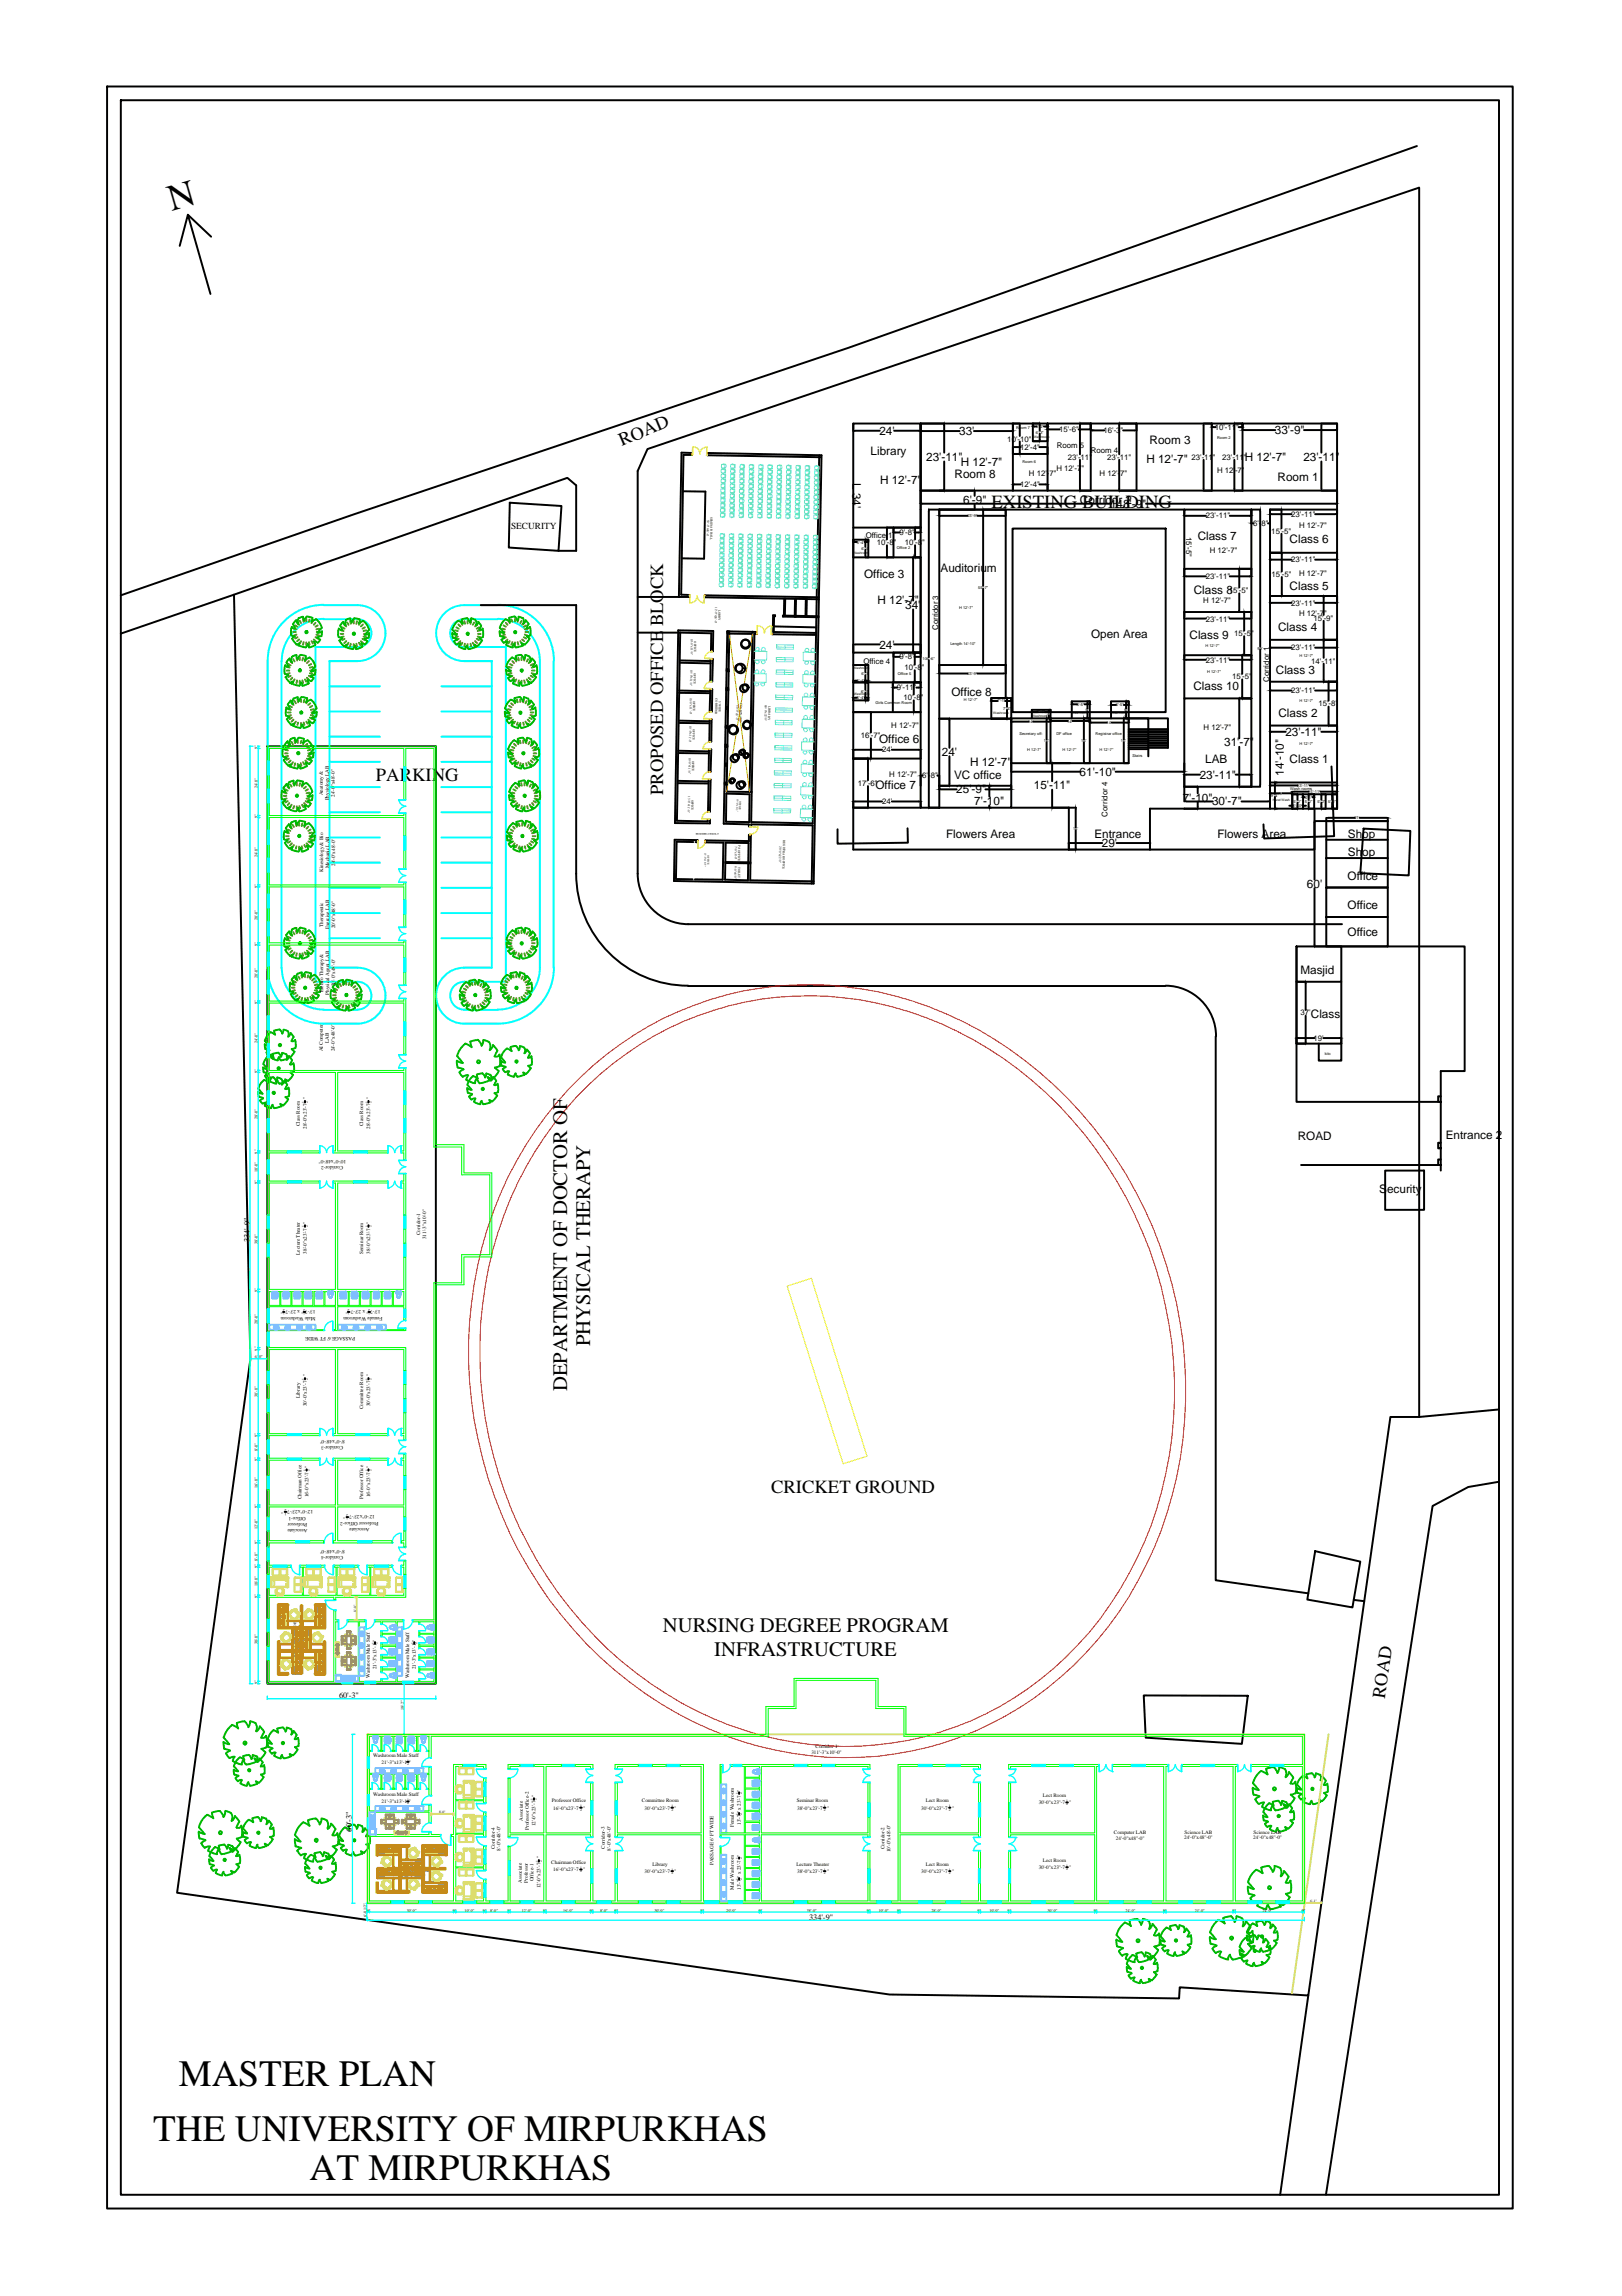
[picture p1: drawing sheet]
<svg xmlns="http://www.w3.org/2000/svg" width="210mm" height="297mm" viewBox="0 0 210 297" stroke-linecap="round" stroke-linejoin="round" font-family="sans-serif">
<defs><g id="words">
<g font-size="4.8">
<text x="22.2" y="27.2" transform="rotate(-16 22.2 27.2)">N</text>
<text x="23.1" y="269.9">MASTER PLAN</text>
<text x="19.8" y="277">THE UNIVERSITY OF MIRPURKHAS</text>
<text x="40.1" y="282">AT MIRPURKHAS</text>
</g>
<g font-size="2.7">
<text x="73.4" y="180" transform="rotate(-90 73.4 180)">DEPARTMENT OF DOCTOR OF</text>
<text x="76.4" y="174.2" transform="rotate(-90 76.4 174.2)">PHYSICAL THERAPY</text>
<text x="85.8" y="211.1">NURSING DEGREE PROGRAM</text>
<text x="92.4" y="214.2">INFRASTRUCTURE</text>
</g>
<g font-size="2.4">
<text x="80.5" y="57.8" transform="rotate(-23 80.5 57.8)">ROAD</text>
<text x="128.3" y="65.8">EXISTING BUILDING</text>
<text x="48.7" y="101">PARKING</text>
<text x="85.8" y="102.8" transform="rotate(-90 85.8 102.8)">PROPOSED OFFICE BLOCK</text>
<text x="99.8" y="193.1">CRICKET GROUND</text>
<text x="179.2" y="219.8" transform="rotate(-82 179.2 219.8)">ROAD</text>
</g>
<g font-size="1.5">
<text x="112.7" y="58.9">Library</text>
<text x="113.8" y="56.3">24'</text>
<text x="119.9" y="59.7">23'-11&quot;</text>
<text x="124.1" y="56.3">33'</text>
<text x="148.4" y="60">H 12'-7&quot;</text>
<text x="148.8" y="57.5">Room 3</text>
<text x="161.1" y="59.6">H 12'-7&quot;</text>
<text x="165" y="56.1">33'-9&quot;</text>
<text x="168.7" y="59.7">23'-11&quot;</text>
<text x="110.3" y="62.5" transform="rotate(90 110.3 62.5)">L 34'</text>
<text x="113.9" y="62.6">H 12'-7&quot;</text>
<text x="123.5" y="61.8">Room 8</text>
<text x="124.3" y="60.3">H 12'-7&quot;</text>
<text x="124.6" y="65.2">6'-9&quot;</text>
<text x="139.8" y="65.2">Corridor 2</text>
<text x="143.7" y="65.7">148'-9&quot;</text>
<text x="165.3" y="62.3">Room 1</text>
<text x="155" y="69.8">Class 7</text>
<text x="166.9" y="70.2">Class 6</text>
<text x="111.8" y="74.7">Office 3</text>
<text x="121.7" y="74">Auditorium</text>
<text x="154.5" y="76.8">Class 8</text>
<text x="166.9" y="76.4">Class 5</text>
<text x="113.6" y="78.1">H 12'-7&quot;</text>
<text x="113.8" y="83.9">24'</text>
<text x="117.2" y="78.8">34'</text>
<text x="141.2" y="82.5">Open Area</text>
<text x="153.9" y="82.6">Class 9</text>
<text x="165.4" y="81.7">Class 4</text>
<text x="154.4" y="89.2">Class 10</text>
<text x="165.1" y="87.2">Class 3</text>
<text x="123.1" y="90">Office 8</text>
<text x="165.5" y="92.8">Class 2</text>
<text x="166.3" y="95.2">23'-11&quot;</text>
<text x="113.8" y="96.1">Office 6</text>
<text x="121.9" y="97.8">24'</text>
<text x="123.5" y="100.7">VC office</text>
<text x="125.5" y="99.1">H 12'-7&quot;</text>
<text x="139.7" y="100.4">61'-10&quot;</text>
<text x="155.3" y="100.8">23'-11&quot;</text>
<text x="156" y="98.7">LAB</text>
<text x="158.4" y="96.6">31'-7&quot;</text>
<text x="166.1" y="100.3" transform="rotate(-90 166.1 100.3)">14'-10&quot;</text>
<text x="166.9" y="98.7">Class 1</text>
<text x="113.3" y="102">Office 7</text>
<text x="123.8" y="102.6">25'-9&quot;</text>
<text x="126.1" y="104.2">7'-10&quot;</text>
<text x="133.8" y="102.1">15'-11&quot;</text>
<text x="153" y="103.7">7'-10&quot;</text>
<text x="156.9" y="104.2">30'-7&quot;</text>
<text x="122.4" y="108.4">Flowers Area</text>
<text x="141.6" y="108.4">Entrance</text>
<text x="142.6" y="109.6">29'</text>
<text x="157.5" y="108.4">Flowers Area</text>
<text x="174.4" y="113.9">Office</text>
<text x="174.4" y="110.7">Shop</text>
<text x="174.4" y="108.5">Shop</text>
<text x="169.1" y="114.9">60'</text>
<text x="174.4" y="117.6">Office</text>
<text x="168.3" y="126">Masjid</text>
<text x="174.4" y="121.1">Office</text>
<text x="169.6" y="131.8">Class</text>
<text x="168" y="147.5">ROAD</text>
<text x="187.1" y="147.3">Entrance 2</text>
<text x="178.5" y="154.3">Security</text>
</g>
<text font-size="1.2" x="66.1" y="68.4">SECURITY</text>
<g font-size="1.1">
<text x="32.3" y="160.7" transform="rotate(-90 32.3 160.7)">334'-9&quot;</text>
<text x="43.9" y="219.7">60'-3&quot;</text>
<text x="45.5" y="237" transform="rotate(-90 45.5 237)">60'-3&quot;</text>
<text x="104.7" y="248.3">334'-9&quot;</text>
</g>
<g font-size="1">
<text x="130.4" y="57.1">10'-10&quot;</text>
<text x="132" y="58.2">12'-4&quot;</text>
<text x="136.8" y="58">Room 5</text>
<text x="137" y="55.9">15'-6&quot;</text>
<text x="138.2" y="59.5">23'-11&quot;</text>
<text x="141.2" y="58.6">Room 4</text>
<text x="142.8" y="56.1">16'-3&quot;</text>
<text x="143.3" y="59.5">23'-11&quot;</text>
<text x="154.2" y="59.5">23'-11&quot;</text>
<text x="157.2" y="55.6">10'-11&quot;</text>
<text x="158.2" y="59.5">23'-11&quot;</text>
<text x="132" y="63">12'-4&quot;</text>
<text x="133.2" y="61.6">H 12'-7&quot;</text>
<text x="136.7" y="61">H 12'-7&quot;</text>
<text x="142.3" y="61.6">H 12'-7&quot;</text>
<text x="157.5" y="61.2">H 12'-7&quot;</text>
<text x="112" y="69.7">Office 1</text>
<text x="113.5" y="70.5">10'-8&quot;</text>
<text x="116.4" y="69.2">9'-8&quot;</text>
<text x="117.1" y="70.5">10'-8&quot;</text>
<text x="153.5" y="69.5" transform="rotate(90 153.5 69.5)">15'-5&quot;</text>
<text x="156.1" y="67.1">23'-11&quot;</text>
<text x="156.6" y="71.5">H 12'-7&quot;</text>
<text x="162.2" y="68.1">6'-8&quot;</text>
<text x="164.5" y="69.1">15'-5&quot;</text>
<text x="167.1" y="66.9">23'-11&quot;</text>
<text x="168.1" y="68.3">H 12'-7&quot;</text>
<text x="155.7" y="78">H 12'-7&quot;</text>
<text x="156.1" y="74.9">23'-11&quot;</text>
<text x="159" y="76.7">15'-5&quot;</text>
<text x="164.6" y="74.6">15'-5&quot;</text>
<text x="167.1" y="72.7">23'-11&quot;</text>
<text x="168.1" y="74.5">H 12'-7&quot;</text>
<text x="121.4" y="81.5" transform="rotate(-90 121.4 81.5)">Corridor 3</text>
<text x="156.1" y="80.4">23'-11&quot;</text>
<text x="159.7" y="82.3">15'-5&quot;</text>
<text x="167.1" y="78.4">23'-11&quot;</text>
<text x="168.1" y="79.6">H 12'-7&quot;</text>
<text x="170" y="80.3">15'-9&quot;</text>
<text x="111.7" y="85.9">Office 4</text>
<text x="116" y="89.3">9'-11&quot;</text>
<text x="116.4" y="85.3">9'-8&quot;</text>
<text x="117.1" y="86.7">10'-8&quot;</text>
<text x="156.1" y="85.7">23'-11&quot;</text>
<text x="159.4" y="87.9">15'-5&quot;</text>
<text x="164.2" y="88.2" transform="rotate(-90 164.2 88.2)">Corridor 1</text>
<text x="167.1" y="84.1">23'-11&quot;</text>
<text x="167.1" y="89.7">23'-11&quot;</text>
<text x="169.7" y="85.9">14'-11&quot;</text>
<text x="111.4" y="95.5">16'-7&quot;</text>
<text x="115.3" y="94.2">H 12'-7&quot;</text>
<text x="116.9" y="90.6">10'-8&quot;</text>
<text x="155.8" y="94.4">H 12'-7&quot;</text>
<text x="170.6" y="91.4">15'-8&quot;</text>
<text x="111" y="101.7">17'-6&quot;</text>
<text x="114.1" y="97.3">24'</text>
<text x="115.1" y="100.6">H 12'-7&quot;</text>
<text x="119.4" y="100.7">6'-8&quot;</text>
<text x="114.1" y="104">24'</text>
<text x="143.3" y="105.6" transform="rotate(-90 143.3 105.6)">Corridor 4</text>
<text x="168.3" y="131.4">37'</text>
<text x="170" y="134.7">19'</text>
</g>
<g font-size=".7">
<text x="43.3" y="101.7" transform="rotate(-90 43.3 101.7)">&quot;x48'-0&quot;</text>
<text x="41.8" y="102.9" transform="rotate(-90 41.8 102.9)">Anatomy &amp;</text>
<text x="42.6" y="103.6" transform="rotate(-90 42.6 103.6)">Physiology LAB</text>
<text x="43.3" y="103.1" transform="rotate(-90 43.3 103.1)">24'-0</text>
<text x="41.8" y="112.8" transform="rotate(-90 41.8 112.8)">Kinesiology &amp; Bio</text>
<text x="42.6" y="112.3" transform="rotate(-90 42.6 112.3)">Mechanic LAB</text>
<text x="43.4" y="112" transform="rotate(-90 43.4 112)">24'-0&quot;x48'-0&quot;</text>
<text x="41.8" y="119.9" transform="rotate(-90 41.8 119.9)">Therapeutic</text>
<text x="42.6" y="120.2" transform="rotate(-90 42.6 120.2)">Exercise LAB</text>
<text x="43.4" y="120.1" transform="rotate(-90 43.4 120.1)">20'-0&quot;x48'-0&quot;</text>
<text x="41.8" y="128.4" transform="rotate(-90 41.8 128.4)">Electro Therapy &amp;</text>
<text x="42.6" y="128.7" transform="rotate(-90 42.6 128.7)">Physical Agent LAB</text>
<text x="43.4" y="127.6" transform="rotate(-90 43.4 127.6)">20</text>
<text x="43.4" y="127" transform="rotate(-90 43.4 127)">'-0&quot;x48'-0&quot;</text>
<text x="41.8" y="136" transform="rotate(-90 41.8 136)">AI Computer</text>
<text x="42.6" y="134.9" transform="rotate(-90 42.6 134.9)">LAB</text>
<text x="43.3" y="136" transform="rotate(-90 43.3 136)">24'-0&quot;x48'-0&quot;</text>
<text x="39.7" y="142.2" transform="rotate(-90 39.7 142.2)">&quot;</text>
<text x="47.9" y="142.2" transform="rotate(-90 47.9 142.2)">&quot;</text>
<text x="38.8" y="145.7" transform="rotate(-90 38.8 145.7)">Class Room</text>
<text x="39.7" y="146.1" transform="rotate(-90 39.7 146.1)">28'-0&quot;x23'-7</text>
<text x="47" y="145.7" transform="rotate(-90 47 145.7)">Class Room</text>
<text x="47.9" y="146.1" transform="rotate(-90 47.9 146.1)">28'-0&quot;x23'-7</text>
<text x="44.4" y="150.8" transform="rotate(-180 44.4 150.8)">Corridor-2</text>
<text x="44.8" y="150.1" transform="rotate(-180 44.8 150.1)">10'-0&quot;x48'-0&quot;</text>
<text x="39.7" y="158.3" transform="rotate(-90 39.7 158.3)">&quot;</text>
<text x="47.9" y="158.3" transform="rotate(-90 47.9 158.3)">&quot;</text>
<text x="54.4" y="159.8" transform="rotate(-90 54.4 159.8)">Corridor-1</text>
<text x="55.1" y="160.3" transform="rotate(-90 55.1 160.3)">311'-3&quot;x10'-0&quot;</text>
<text x="38.8" y="162.3" transform="rotate(-90 38.8 162.3)">Lecture Theater</text>
<text x="39.7" y="162.2" transform="rotate(-90 39.7 162.2)">38'-0&quot;x23'-7</text>
<text x="47" y="162.2" transform="rotate(-90 47 162.2)">Seminar Room</text>
<text x="47.9" y="162.2" transform="rotate(-90 47.9 162.2)">38'-0&quot;x23'-7</text>
<text x="40.8" y="170.4" transform="rotate(-180 40.8 170.4)">Male Washroom</text>
<text x="40.8" y="169.5" transform="rotate(-180 40.8 169.5)">13'-7 &quot; x 23'-7 &quot;</text>
<text x="45.9" y="173" transform="rotate(-180 45.9 173)">PASSAGE 6' FT WIDE</text>
<text x="49.2" y="169.5" transform="rotate(-180 49.2 169.5)">13'-7 &quot; x 23'-7 &quot;</text>
<text x="49.5" y="170.4" transform="rotate(-180 49.5 170.4)">Female Washroom</text>
<text x="39.7" y="178.1" transform="rotate(-90 39.7 178.1)">&quot;</text>
<text x="47.9" y="178.1" transform="rotate(-90 47.9 178.1)">&quot;</text>
<text x="38.8" y="180.9" transform="rotate(-90 38.8 180.9)">Library</text>
<text x="39.7" y="181.9" transform="rotate(-90 39.7 181.9)">30'-0&quot;x23'-7</text>
<text x="47" y="182.3" transform="rotate(-90 47 182.3)">Committee Room</text>
<text x="47.9" y="181.9" transform="rotate(-90 47.9 181.9)">30'-0&quot;x23'-7</text>
<text x="39.9" y="189.9" transform="rotate(-90 39.9 189.9)">&quot;</text>
<text x="44.4" y="187" transform="rotate(-180 44.4 187)">Corridor-3</text>
<text x="44.6" y="186.3" transform="rotate(-180 44.6 186.3)">8'-0&quot;x48'-0&quot;</text>
<text x="47.9" y="189.9" transform="rotate(-90 47.9 189.9)">&quot;</text>
<text x="36.6" y="195.4" transform="rotate(-180 36.6 195.4)">&quot;</text>
<text x="39" y="194" transform="rotate(-90 39 194)">Chairman Office</text>
<text x="39.6" y="196.3" transform="rotate(-180 39.6 196.3)">Office-1</text>
<text x="39.8" y="197.1" transform="rotate(-180 39.8 197.1)">Professor</text>
<text x="39.8" y="197.8" transform="rotate(-180 39.8 197.8)">Associate</text>
<text x="39.9" y="193.7" transform="rotate(-90 39.9 193.7)">16'-0&quot;x23'-7</text>
<text x="40.5" y="195.4" transform="rotate(-180 40.5 195.4)">12'-0&quot;x23'-7</text>
<text x="44.7" y="196" transform="rotate(-180 44.7 196)">&quot;</text>
<text x="47" y="193.9" transform="rotate(-90 47 193.9)">Professor Office</text>
<text x="47.8" y="197.7" transform="rotate(-180 47.8 197.7)">Associate</text>
<text x="47.9" y="193.7" transform="rotate(-90 47.9 193.7)">16'-0&quot;x23'-7</text>
<text x="48.5" y="196" transform="rotate(-180 48.5 196)">12'-0&quot;x23'-7</text>
<text x="49" y="196.9" transform="rotate(-180 49 196.9)">Professor Office-2</text>
<text x="44.4" y="201.3" transform="rotate(-180 44.4 201.3)">Corridor-4</text>
<text x="44.6" y="200.5" transform="rotate(-180 44.6 200.5)">8'-0&quot;x48'-0&quot;</text>
<text x="38.3" y="214.6" transform="rotate(-90 38.3 214.6)">Staff Office Room</text>
<text x="39.1" y="213.8" transform="rotate(-90 39.1 213.8)">30'-0&quot;x23'-0&quot;</text>
<text x="48.7" y="216" transform="rotate(-90 48.7 216)">21'-3&quot;x13'-1 &quot;</text>
<text x="53.8" y="216" transform="rotate(-90 53.8 216)">21'-3&quot;x13'-1 &quot;</text>
<text x="47.9" y="217.1" transform="rotate(-90 47.9 217.1)">Washroom Male Staff</text>
<text x="52.9" y="217.1" transform="rotate(-90 52.9 217.1)">Washroom Male Staff</text>
<text x="48.3" y="227.3">Washroom Male Staff</text>
<text x="105" y="226.9">311'-3&quot;x10'-0&quot;</text>
<text x="105.6" y="226.1">Corridor-1</text>
<text x="48.3" y="232.4">Washroom Male Staff</text>
<text x="49.4" y="228.2">21'-3&quot;x13'-1 &quot;</text>
<text x="49.4" y="233.3">21'-3&quot;x13'-1 &quot;</text>
<text x="69.3" y="232.4" transform="rotate(-90 69.3 232.4)">&quot;</text>
<text x="71.4" y="233.2">Professor Office</text>
<text x="83.1" y="233.2">Committee Room</text>
<text x="103.1" y="233.2">Seminar Room</text>
<text x="119.8" y="233.2">Lect Room</text>
<text x="134.4" y="233.4">30'-0&quot;x23''-7</text>
<text x="135" y="232.5">Lect Room</text>
<text x="138.4" y="233.4">&quot;</text>
<text x="64" y="239.2" transform="rotate(-90 64 239.2)">Corridor-4</text>
<text x="64.8" y="239.4" transform="rotate(-90 64.8 239.4)">8'-0&quot;x48'-0&quot;</text>
<text x="67.7" y="235.6" transform="rotate(-90 67.7 235.6)">Associate</text>
<text x="68.4" y="236.7" transform="rotate(-90 68.4 236.7)">Professor Office-2</text>
<text x="69.3" y="236.3" transform="rotate(-90 69.3 236.3)">12'-0&quot;x23'-7</text>
<text x="71.6" y="234.1">16'-0&quot;x23'-7</text>
<text x="75.5" y="234.1">&quot;</text>
<text x="78.3" y="239.2" transform="rotate(-90 78.3 239.2)">Corridor-3</text>
<text x="79.1" y="239.4" transform="rotate(-90 79.1 239.4)">8'-0&quot;x48'-0&quot;</text>
<text x="83.4" y="234.1">30'-0&quot;x23'-7</text>
<text x="87.3" y="234.1">&quot;</text>
<text x="95" y="236.4" transform="rotate(-90 95 236.4)">Female Washroom</text>
<text x="95.9" y="236.1" transform="rotate(-90 95.9 236.1)">13'-7 &quot; x 23'-7 &quot;</text>
<text x="103.2" y="234.1">38'-0&quot;x23'-7</text>
<text x="107" y="234.1">&quot;</text>
<text x="114.5" y="239.2" transform="rotate(-90 114.5 239.2)">Corridor-2</text>
<text x="115.2" y="239.6" transform="rotate(-90 115.2 239.6)">10'-0&quot;x48'-0&quot;</text>
<text x="119.2" y="234.1">30'-0&quot;x23''-7</text>
<text x="123.2" y="234.1">&quot;</text>
<text x="144.2" y="237.3">Computer LAB</text>
<text x="144.4" y="238">24'-0&quot;x48''-0&quot;</text>
<text x="153.3" y="238">24'-0&quot;x48''-0&quot;</text>
<text x="153.3" y="237.3">Science LAB</text>
<text x="162.2" y="238">24'-0&quot;x48''-0&quot;</text>
<text x="162.2" y="237.3">Science LAB</text>
<text x="50.8" y="242.2">Staff Office Room</text>
<text x="51.5" y="242.9">30'-0&quot;x23'-0</text>
<text x="54.8" y="242.9">&quot;</text>
<text x="67.5" y="243.6" transform="rotate(-90 67.5 243.6)">Associate</text>
<text x="68.3" y="243.6" transform="rotate(-90 68.3 243.6)">Professor</text>
<text x="69.1" y="243.4" transform="rotate(-90 69.1 243.4)">Office-1</text>
<text x="69.9" y="244.3" transform="rotate(-90 69.9 244.3)">12'-0&quot;x23'-7</text>
<text x="69.9" y="240.4" transform="rotate(-90 69.9 240.4)">&quot;</text>
<text x="71.3" y="241.2">Chairman Office</text>
<text x="71.6" y="242.1">16'-0&quot;x23'-7</text>
<text x="75.5" y="242.1">&quot;</text>
<text x="83.4" y="242.3">30'-0&quot;x23'-7</text>
<text x="84.4" y="241.4">Library</text>
<text x="87.3" y="242.3">&quot;</text>
<text x="92.3" y="241.3" transform="rotate(-90 92.3 241.3)">PASSAGE 6' FT WIDE</text>
<text x="95" y="244.5" transform="rotate(-90 95 244.5)">Male Washroom</text>
<text x="95.9" y="244.5" transform="rotate(-90 95.9 244.5)">13'-7 &quot; x 23'-7 &quot;</text>
<text x="103.1" y="241.4">Lecture Theater</text>
<text x="103.2" y="242.3">38'-0&quot;x23'-7</text>
<text x="107" y="242.3">&quot;</text>
<text x="119.2" y="242.3">30'-0&quot;x23''-7</text>
<text x="119.8" y="241.4">Lect Room</text>
<text x="123.2" y="242.3">&quot;</text>
<text x="134.4" y="241.8">30'-0&quot;x23''-7</text>
<text x="135" y="240.9">Lect Room</text>
<text x="138.4" y="241.8">&quot;</text>
</g>
<g font-size=".5">
<text x="131.5" y="55.5">Room 7</text>
<text x="132.3" y="60">Room 6</text>
<text x="134" y="56.1">6'-3&quot;</text>
<text x="134.1" y="55.3">5'-2&quot;</text>
<text x="157.5" y="56.7">Room 2</text>
<text x="110.9" y="70.3">5'-4&quot;</text>
<text x="111.5" y="71.1">6'-4&quot;</text>
<text x="116" y="71">Office 2</text>
<text x="125.2" y="66.9">23'-9&quot;</text>
<text x="126.6" y="76.2">55'-7&quot;</text>
<text x="123" y="83.5">Length 14'-10&quot;</text>
<text x="124.1" y="78.8">H 12'-7&quot;</text>
<text x="156" y="83.7">H 12'-7&quot;</text>
<text x="110.9" y="88.2">5'-4&quot;</text>
<text x="111.4" y="89.6">6'-5&quot;</text>
<text x="111.5" y="87.3">6'-3&quot;</text>
<text x="116.2" y="87.4">Office 5</text>
<text x="119.4" y="85.4">106'-6&quot;</text>
<text x="125.2" y="87.3">23'-9&quot;</text>
<text x="156.2" y="87.1">H 12'-7&quot;</text>
<text x="162.7" y="84">99'</text>
<text x="168.2" y="84.9">H 12'-7&quot;</text>
<text x="110.9" y="90.4">5'-4&quot;</text>
<text x="113.3" y="91.1">Girls Common Room</text>
<text x="124.7" y="90.7">H 12'-7&quot;</text>
<text x="129.1" y="90.9">7'-1&quot;</text>
<text x="129.8" y="91.8">7'-4&quot;</text>
<text x="131.9" y="95.1">Secretary off:</text>
<text x="133.1" y="93.6">14'</text>
<text x="134.2" y="92.3">6'-8&quot;</text>
<text x="135.5" y="92.6">3'</text>
<text x="136.7" y="95.1">DF office</text>
<text x="138.1" y="93.5">14'</text>
<text x="139.3" y="91.3">6'-5&quot;</text>
<text x="140.5" y="92">6'</text>
<text x="141.8" y="95.1">Registrar office</text>
<text x="143.2" y="93.7">14'</text>
<text x="144.4" y="91.4">6'-5&quot;</text>
<text x="145.5" y="92">6'</text>
<text x="168.2" y="90.8">H 12'-7&quot;</text>
<text x="33.3" y="102" transform="rotate(-90 33.3 102)">24'-0&quot;</text>
<text x="33.3" y="96.9" transform="rotate(-90 33.3 96.9)">9&quot;</text>
<text x="132.9" y="97.2">H 12'-7&quot;</text>
<text x="135.1" y="96">16'</text>
<text x="137.5" y="97.2">H 12'-7&quot;</text>
<text x="139.9" y="96">16'</text>
<text x="142.3" y="97.1">H 12'-7&quot;</text>
<text x="145" y="96">16'</text>
<text x="146.6" y="97.9">Stairs</text>
<text x="167.9" y="101.8">23'-11&quot;</text>
<text x="168.2" y="96.3">H 12'-7&quot;</text>
<text x="33.3" y="105.9" transform="rotate(-90 33.3 105.9)">9&quot;</text>
<text x="138.9" y="107.4">15'</text>
<text x="164.5" y="103.1">9'-4&quot;</text>
<text x="165.6" y="102.8">8'</text>
<text x="167" y="102.2">Wash rooms</text>
<text x="167.3" y="104.4">3'-10&quot;</text>
<text x="167.4" y="103.9">5'-2&quot;</text>
<text x="168.8" y="103.3">4'-1&quot;</text>
<text x="168.8" y="103.9">5'-2&quot;</text>
<text x="169.3" y="102.6">15'-11&quot;</text>
<text x="170.5" y="103.9">5'-2&quot;</text>
<text x="171.9" y="103.9">5'-2&quot;</text>
<text x="175.3" y="106">21'</text>
<text x="33.3" y="110.9" transform="rotate(-90 33.3 110.9)">24'-0&quot;</text>
<text x="33.3" y="119" transform="rotate(-90 33.3 119)">20'-0&quot;</text>
<text x="33.3" y="114.9" transform="rotate(-90 33.3 114.9)">9&quot;</text>
<text x="33.3" y="122.4" transform="rotate(-90 33.3 122.4)">9&quot;</text>
<text x="33.3" y="129.9" transform="rotate(-90 33.3 129.9)">9&quot;</text>
<text x="33.3" y="126.5" transform="rotate(-90 33.3 126.5)">20'-0&quot;</text>
<text x="33.3" y="134.9" transform="rotate(-90 33.3 134.9)">24'-0&quot;</text>
<text x="171.5" y="136.5">kitc</text>
<text x="33.3" y="138.8" transform="rotate(-90 33.3 138.8)">9&quot;</text>
<text x="39.4" y="142.6" transform="rotate(-90 39.4 142.6)">1</text>
<text x="39.8" y="142.6" transform="rotate(-90 39.8 142.6)">2</text>
<text x="47.6" y="142.6" transform="rotate(-90 47.6 142.6)">1</text>
<text x="48.1" y="142.6" transform="rotate(-90 48.1 142.6)">2</text>
<text x="33.3" y="149.2" transform="rotate(-90 33.3 149.2)">9&quot;</text>
<text x="33.3" y="144.8" transform="rotate(-90 33.3 144.8)">28'-0&quot;</text>
<text x="33.3" y="153.1" transform="rotate(-90 33.3 153.1)">9&quot;</text>
<text x="33.3" y="151.6" transform="rotate(-90 33.3 151.6)">10'-0&quot;</text>
<text x="33.3" y="160.9" transform="rotate(-90 33.3 160.9)">38'-0&quot;</text>
<text x="39.4" y="158.7" transform="rotate(-90 39.4 158.7)">1</text>
<text x="39.8" y="158.7" transform="rotate(-90 39.8 158.7)">2</text>
<text x="47.6" y="158.7" transform="rotate(-90 47.6 158.7)">1</text>
<text x="48.1" y="158.7" transform="rotate(-90 48.1 158.7)">2</text>
<text x="33.3" y="167.2" transform="rotate(-90 33.3 167.2)">9&quot;</text>
<text x="33.3" y="171.3" transform="rotate(-90 33.3 171.3)">20'-0&quot;</text>
<text x="36.8" y="169.8" transform="rotate(-180 36.8 169.8)">1</text>
<text x="36.8" y="169.3" transform="rotate(-180 36.8 169.3)">2</text>
<text x="39.5" y="169.8" transform="rotate(-180 39.5 169.8)">1</text>
<text x="39.5" y="169.3" transform="rotate(-180 39.5 169.3)">2</text>
<text x="45.2" y="169.8" transform="rotate(-180 45.2 169.8)">1</text>
<text x="45.2" y="169.3" transform="rotate(-180 45.2 169.3)">2</text>
<text x="47.9" y="169.8" transform="rotate(-180 47.9 169.8)">1</text>
<text x="47.9" y="169.3" transform="rotate(-180 47.9 169.3)">2</text>
<text x="33" y="175.7">6'-0&quot;</text>
<text x="33.3" y="174.7" transform="rotate(-90 33.3 174.7)">9&quot;</text>
<text x="39.4" y="178.5" transform="rotate(-90 39.4 178.5)">1</text>
<text x="39.8" y="178.5" transform="rotate(-90 39.8 178.5)">2</text>
<text x="47.6" y="178.5" transform="rotate(-90 47.6 178.5)">1</text>
<text x="48.1" y="178.5" transform="rotate(-90 48.1 178.5)">2</text>
<text x="33.3" y="185.9" transform="rotate(-90 33.3 185.9)">9&quot;</text>
<text x="33.3" y="180.7" transform="rotate(-90 33.3 180.7)">30'-0&quot;</text>
<text x="33.3" y="189" transform="rotate(-90 33.3 189)">9&quot;</text>
<text x="33.3" y="187.7" transform="rotate(-90 33.3 187.7)">8'-0&quot;</text>
<text x="39.6" y="190.3" transform="rotate(-90 39.6 190.3)">1</text>
<text x="40.1" y="190.3" transform="rotate(-90 40.1 190.3)">2</text>
<text x="47.6" y="190.3" transform="rotate(-90 47.6 190.3)">1</text>
<text x="48.1" y="190.3" transform="rotate(-90 48.1 190.3)">2</text>
<text x="33.3" y="197.8" transform="rotate(-90 33.3 197.8)">12'-0&quot;</text>
<text x="33.3" y="195.1" transform="rotate(-90 33.3 195.1)">9&quot;</text>
<text x="33.3" y="192.5" transform="rotate(-90 33.3 192.5)">16'-0&quot;</text>
<text x="37.1" y="195.7" transform="rotate(-180 37.1 195.7)">1</text>
<text x="37.1" y="195.3" transform="rotate(-180 37.1 195.3)">2</text>
<text x="45.1" y="196.3" transform="rotate(-180 45.1 196.3)">1</text>
<text x="45.1" y="195.9" transform="rotate(-180 45.1 195.9)">2</text>
<text x="33.3" y="202.9" transform="rotate(-90 33.3 202.9)">9&quot;</text>
<text x="33.3" y="201.9" transform="rotate(-90 33.3 201.9)">8'-0&quot;</text>
<text x="33.3" y="199.7" transform="rotate(-90 33.3 199.7)">9&quot;</text>
<text x="33.3" y="206.8" transform="rotate(-90 33.3 206.8)">9&quot;</text>
<text x="33.3" y="205.2" transform="rotate(-90 33.3 205.2)">10'-0&quot;</text>
<text x="33.3" y="212.7" transform="rotate(-90 33.3 212.7)">30'-0&quot;</text>
<text x="48.4" y="212.7" transform="rotate(-90 48.4 212.7)">1</text>
<text x="48.9" y="212.7" transform="rotate(-90 48.9 212.7)">2</text>
<text x="53.6" y="212.7" transform="rotate(-90 53.6 212.7)">1</text>
<text x="54" y="212.7" transform="rotate(-90 54 212.7)">2</text>
<text x="33.3" y="217.9" transform="rotate(-90 33.3 217.9)">9&quot;</text>
<text x="52.3" y="221.3" transform="rotate(-90 52.3 221.3)">18'-2&quot;</text>
<text x="52.7" y="227.9">1</text>
<text x="52.7" y="228.3">2</text>
<text x="52.7" y="233">1</text>
<text x="52.7" y="233.4">2</text>
<text x="69" y="232.8" transform="rotate(-90 69 232.8)">1</text>
<text x="69.4" y="232.8" transform="rotate(-90 69.4 232.8)">2</text>
<text x="75.1" y="233.8">1</text>
<text x="86.9" y="233.8">1</text>
<text x="95.6" y="232.1" transform="rotate(-90 95.6 232.1)">1</text>
<text x="96" y="232.1" transform="rotate(-90 96 232.1)">2</text>
<text x="106.6" y="233.8">1</text>
<text x="122.8" y="233.8">1</text>
<text x="138" y="233.1">1</text>
<text x="138" y="233.6">2</text>
<text x="75.1" y="234.2">2</text>
<text x="86.9" y="234.2">2</text>
<text x="95.6" y="234.8" transform="rotate(-90 95.6 234.8)">1</text>
<text x="96" y="234.8" transform="rotate(-90 96 234.8)">2</text>
<text x="106.6" y="234.2">2</text>
<text x="122.8" y="234.2">2</text>
<text x="69.7" y="240.8" transform="rotate(-90 69.7 240.8)">1</text>
<text x="70.1" y="240.8" transform="rotate(-90 70.1 240.8)">2</text>
<text x="75.1" y="241.8">1</text>
<text x="75.1" y="242.2">2</text>
<text x="86.9" y="242">1</text>
<text x="86.9" y="242.5">2</text>
<text x="95.6" y="243.2" transform="rotate(-90 95.6 243.2)">1</text>
<text x="95.6" y="240.5" transform="rotate(-90 95.6 240.5)">1</text>
<text x="96" y="243.2" transform="rotate(-90 96 243.2)">2</text>
<text x="96" y="240.5" transform="rotate(-90 96 240.5)">2</text>
<text x="106.6" y="242">1</text>
<text x="106.6" y="242.5">2</text>
<text x="122.8" y="242">1</text>
<text x="122.8" y="242.5">2</text>
<text x="138" y="241.5">1</text>
<text x="138" y="241.9">2</text>
<text x="47.4" y="248" transform="rotate(-90 47.4 248)">6'-0 1/2&quot;</text>
<text x="47.5" y="247.3">9&quot;</text>
<text x="52.6" y="247.3">30'-0&quot;</text>
<text x="58.6" y="247.3">9&quot;</text>
<text x="60.1" y="247.3">10'-0&quot;</text>
<text x="62.5" y="247.3">9&quot;</text>
<text x="63.4" y="247.3">8'-0&quot;</text>
<text x="65.7" y="247.3">9&quot;</text>
<text x="67.5" y="247.3">12'-0&quot;</text>
<text x="70.3" y="247.3">9&quot;</text>
<text x="72.9" y="247.3">16'-0&quot;</text>
<text x="76.3" y="247.3">9&quot;</text>
<text x="77.7" y="247.3">8'-0&quot;</text>
<text x="79.5" y="247.3">9&quot;</text>
<text x="84.7" y="247.3">30'-0&quot;</text>
<text x="90.6" y="247.3">9&quot;</text>
<text x="94" y="247.3">20'-0&quot;</text>
<text x="98.2" y="247.3">9&quot;</text>
<text x="104.4" y="247.3">38'-0&quot;</text>
<text x="112.2" y="247.3">9&quot;</text>
<text x="113.7" y="247.3">10'-0&quot;</text>
<text x="116.1" y="247.3">9&quot;</text>
<text x="120.5" y="247.3">28'-0&quot;</text>
<text x="126.5" y="247.3">9&quot;</text>
<text x="128" y="247.3">10'-0&quot;</text>
<text x="130.4" y="247.3">9&quot;</text>
<text x="135.6" y="247.3">30'-0&quot;</text>
<text x="141.5" y="247.3">9&quot;</text>
<text x="145.6" y="247.3">24'-0&quot;</text>
<text x="150.5" y="247.3">9&quot;</text>
<text x="154.6" y="247.3">24'-0&quot;</text>
<text x="159.5" y="247.3">9&quot;</text>
<text x="163.4" y="247.3">24'-0&quot;</text>
<text x="168.5" y="247.3">9&quot;</text>
</g>
<g font-size=".4">
<text x="133.8" y="56.7">Washroom</text>
<text x="91.5" y="69.2" transform="rotate(90 91.5 69.2)">&quot;</text>
<text x="91.5" y="68.4" transform="rotate(93 91.5 68.4)">48'-6</text>
<text x="91.5" y="67.2" transform="rotate(90 91.5 67.2)">50'-0&quot;x</text>
<text x="92" y="66.9" transform="rotate(91 92 66.9)">SEMINAR HALL</text>
<text x="110.4" y="71.7">Washroom</text>
<text x="89.4" y="83" transform="rotate(101 89.4 83)">'-</text>
<text x="89.4" y="82.6" transform="rotate(90 89.4 82.6)">10</text>
<text x="89.4" y="83.2" transform="rotate(90 89.4 83.2)">0&quot;x11'-0&quot;</text>
<text x="89.8" y="83" transform="rotate(90 89.8 83)">OFFICE</text>
<text x="92.5" y="79.7" transform="rotate(90 92.5 79.7)">26'-0&quot;</text>
<text x="92.6" y="79.3" transform="rotate(97 92.6 79.3)">&quot;x</text>
<text x="92.6" y="78.5" transform="rotate(90 92.6 78.5)">12'-0</text>
<text x="93" y="78.9" transform="rotate(90 93 78.9)">LOBBY</text>
<text x="89.3" y="88.7" transform="rotate(90 89.3 88.7)">&quot;</text>
<text x="89.3" y="87.8" transform="rotate(93 89.3 87.8)">11'-0</text>
<text x="89.3" y="86.7" transform="rotate(90 89.3 86.7)">10'-0&quot;x</text>
<text x="89.8" y="87.1" transform="rotate(92 89.8 87.1)">OFFICE</text>
<text x="110.5" y="86.5">Washroom</text>
<text x="110.5" y="89.9">Washroom</text>
<text x="89.2" y="95.9" transform="rotate(90 89.2 95.9)">&quot;</text>
<text x="89.2" y="95.1" transform="rotate(93 89.2 95.1)">11'-0</text>
<text x="89.2" y="93.9" transform="rotate(90 89.2 93.9)">10'-0&quot;x</text>
<text x="89.3" y="90.6" transform="rotate(90 89.3 90.6)">'-0&quot;x11'-0&quot;</text>
<text x="89.3" y="90.3" transform="rotate(96 89.3 90.3)">10</text>
<text x="89.7" y="94.3" transform="rotate(92 89.7 94.3)">OFFICE</text>
<text x="89.7" y="90.6" transform="rotate(92 89.7 90.6)">OFFICE</text>
<text x="92.6" y="90.4" transform="rotate(91 92.6 90.4)">CORRIDOR</text>
<text x="93" y="90.7" transform="rotate(90 93 90.7)">5' WIDE</text>
<text x="95.3" y="92.4" transform="rotate(90 95.3 92.4)">8'-0&quot;</text>
<text x="95.3" y="92" transform="rotate(96 95.3 92)">&quot;x</text>
<text x="95.3" y="91.2" transform="rotate(90 95.3 91.2)">50'-0</text>
<text x="95.8" y="90.9" transform="rotate(91 95.8 90.9)">COURTYARD</text>
<text x="98.9" y="93.1" transform="rotate(90 98.9 93.1)">&quot;</text>
<text x="99" y="92.3" transform="rotate(93 99 92.3)">22'-0</text>
<text x="99" y="91.2" transform="rotate(90 99 91.2)">80'-0&quot;x</text>
<text x="99.5" y="91.4" transform="rotate(91 99.5 91.4)">LIBRARY</text>
<text x="128.5" y="92.4">Washroom</text>
<text x="133.6" y="92.8">Washroom</text>
<text x="138.7" y="92.4">Washroom</text>
<text x="143.8" y="92.4">Washroom</text>
<text x="89.1" y="99.2" transform="rotate(93 89.1 99.2)">11'-0</text>
<text x="89.1" y="98" transform="rotate(90 89.1 98)">10'-0&quot;x</text>
<text x="89.1" y="100" transform="rotate(90 89.1 100)">&quot;</text>
<text x="89.6" y="98.4" transform="rotate(92 89.6 98.4)">OFFICE</text>
<text x="89" y="105" transform="rotate(90 89 105)">&quot;</text>
<text x="89" y="104.2" transform="rotate(93 89 104.2)">11'-0</text>
<text x="89" y="103" transform="rotate(90 89 103)">13'-6&quot;x</text>
<text x="89.5" y="103.4" transform="rotate(92 89.5 103.4)">OFFICE</text>
<text x="164.7" y="103.7">Hand Wash</text>
<text x="95.1" y="109.7" transform="rotate(90 95.1 109.7)">'-0&quot;x8'-0&quot;</text>
<text x="95.1" y="112" transform="rotate(90 95.1 112)">6'-0&quot;x8'-0&quot;</text>
<text x="95.1" y="109.5" transform="rotate(101 95.1 109.5)">7</text>
<text x="95.5" y="112.2" transform="rotate(90 95.5 112.2)">TOILET</text>
<text x="95.6" y="109.4" transform="rotate(91 95.6 109.4)">PA OFFICE</text>
<text x="100.9" y="109.5" transform="rotate(96 100.9 109.5)">20</text>
<text x="100.9" y="109.9" transform="rotate(90 100.9 109.9)">'-0&quot;x22'-0&quot;</text>
<text x="101.4" y="108.7" transform="rotate(91 101.4 108.7)">REGISTRAR OFFICE</text>
<text x="46.1" y="208.5" transform="rotate(-90 46.1 208.5)">8'-0&quot;</text>
<text x="56.8" y="234.6">8'-0&quot;</text>
<text x="169.6" y="246.1">6'-1&quot;</text>
</g>
<g font-size=".3">
<text x="93" y="107.8" transform="rotate(-179 93 107.8)">6' WIDE CORRIDOR</text>
<text x="95.3" y="104.4" transform="rotate(95 95.3 104.4)">8'-3</text>
<text x="95.3" y="104.9" transform="rotate(90 95.3 104.9)">&quot;</text>
<text x="95.3" y="103.4" transform="rotate(90 95.3 103.4)">10'-0&quot;x</text>
<text x="95.7" y="103.6" transform="rotate(92 95.7 103.6)">OFFICE</text>
<text x="91.2" y="110.3" transform="rotate(90 91.2 110.3)">13'-0&quot;x16'-9&quot;</text>
<text x="91.5" y="110.7" transform="rotate(90 91.5 110.7)">OFFICE</text>
</g>
</g></defs>
<!-- layer: 0 -->
<g fill="none" stroke="#000" stroke-width=".25">
<path d="M13.9 11.2h181.9v274.5h-181.9zM15.6 13h178.4v270.9h-178.4zM183.4 18.9l-73.5 26.1-64.2 21.6-30.1 10.4M23.3 31.8l1-4 2.9 10.2M24.3 27.8l3 2.8M106 58.9l-.8 47.6-8-.1 .4-24.4h.3v-.2l-3.8-.1-.4 24.9 3.2 .1v.2h.3v-.2l8 .1-.2 7.5M106.3 59.2l-14.8-.3v-.3l14.8 .3-1 55.4-18.1-.3 .1-5.4 3 .1v.3l-.3-.1M110.4 54.8v1M110.6 55.7h3.2M115.7 55.7h3.2M119.1 55.9v12.4h-8.7M119.3 55.8h4.9"/>
<path d="M122.2 54.8h-3.1v1M122.2 55v3.6M122.2 59.7v3.6M126 55.8h4.9M131.1 54.8h4.5v3.9h-4.5M131.1 54.8h.9M131.1 54.8v1M131.1 57.8v.9M131.1 58.7h.9M131.3 57.8h.8M132 55v1.4M132 57.1v1.5"/>
<path d="M133.7 54.8v2.3h1.9v-2.3M133.7 54.8h.8M133.7 54.8v.4M133.7 57.1h.8M133.9 55.2h.2M134.5 57.8h.9M134.5 55v.7M134.5 56.1v.8M135.1 55.2h.3M135.6 54.8h5.6v8.7h-1.4M135.6 54.8v.8M135.6 57.8v5.7"/>
<path d="M135.7 55.6h1.4M139.6 55.6h1.4M139.8 54.8h1.4M139.8 55v3.8M139.8 59.5v3.8M141.2 54.8h5.9v8.7h-2.3M141.2 54.8v.9M141.4 55.7h1.5M144.8 54.8h12v.5M144.8 55v3.8M144.8 59.5v3.8M145.3 55.7h1.6"/>
<path d="M147.1 54.8v.9M155.8 55v3.8M155.8 59.5v3.8M157 55.3h.3M159.7 54.8h1.1M159.7 55v3.8M159.7 59.5v3.8M160.3 55.3h.3M160.8 54.8h-4v8.7h-1M160.8 54.8v.8M161 55.6h4M168.8 55.6h4"/>
<path d="M171 54.8h2M171 55v3.6M171 59.7v3.6M173 54.8v.8M30.3 76.9l-14.7 5.1M62.2 78.3h12.4v34.7M66 65l6.7 .5-.4 5.8-6.5-.5zM72.3 71.3h2.3v-8.5l-1.2-1-43.1 15.1 2.1 99-9.5 69 92.2 13.1 37.5 .5 .1-1.4 16.6 1.1 10.6-74.9h3.8v-159l-99.9 33.8-1.3 2.8v52.1M82.5 77.2h6.7v-.2l-1-.1 .2-18h1.1v-.3h-1.3l-.3 18.6M88.4 63.6h2.9l-.2 8.7-2.9-.1M101.5 77.4l-.1 2.2h-.1v.2l4.6 .1M101.6 77.4v2.2l4.3 .1"/>
<path d="M102.9 77.5l-.1 2.3M103 77.5v2.3M104.3 77.5l-.1 2.3M104.4 77.5v2.3M106 77.3l-14.8-.3v.3l14.8 .2M110.4 69.8v.3M110.6 70.1h.3M111.9 70.1h.3M112 69.8h.4v.3M112 70v.8M112 71.1v.8M114.8 68.3h.8v.6"/>
<path d="M114.8 68.4v1.4M114.8 70.5v1.4M115.8 68.9h.6M118.1 72.1h1M118.2 72.3v5.4M118.2 78.8v5.4M118.3 68.9h.6M118.4 68.3h.7M118.4 68.4v1.4M118.4 70.5v1.4M119.1 63.5v-8.7h-8.7v17.3v-2.3h2v2.3h-.4M119.1 68.3h-3.5v3.8h-.8"/>
<path d="M119.1 63.5v1.7M119.1 68.3v.6M119.1 63.5h7M119.3 65.2h24.5M120.2 65.9h33.1v.8M120.2 66.1v18.9M121.7 66.7h3.5M126.1 63.6v.5M126.1 65.2v.5M126.5 66.7h3.4M127.2 66.1v9.7M127.2 76.2v9.7"/>
<path d="M130.1 65.9v.8M131 68.4h19.8v23.7h-19.8zM131.1 62.7v.8v-8.7h-12v8.7M131.3 62.7h.8M134.5 62.7h.9M148.3 65.2h24.5M153.5 66.7h2.6M153.5 74.6h2.6M159.1 66.7h2.6M159.1 74.6h2.6M159.7 63.5h1.1v-8.7h12.2v10.4M160.3 79.2h1.6"/>
<path d="M160.3 73.6h1.6M160.4 73.8v2.2M160.4 76.8v2.2M161 79.3v2.3M161.9 65.9v35.9h-8.6v-11.4h8.6h-1.5M161.9 79.2h-8.6v6.2M161.9 73.6h-8.6v6.4M161.9 65.9h-8.6v8.7M161.9 65.9h1.2M161.9 65.9v1.8M161.9 73.6v1M161.9 79.2v.8"/>
<path d="M162.1 67.7h.1M163.1 66.1v17.6M164.1 67.7h.1M164.4 71.5h8.6v-5.6h-8.6v35.9M164.4 71.5v.9M164.4 77.1v.9M164.4 71.5h1.5M164.4 77.1h1.5M164.5 66.5h2.6M164.5 72.4h2.6M164.5 78h2.6M165.8 66.1v2.2"/>
<path d="M165.8 69.1v2.2M165.9 65.9h-1.5v1.8M165.9 71.7v2.2M165.9 74.6v2.3M170.2 66.5h2.6M170.2 72.4h2.6M170.2 78h2.6M171 63.5h2M171.3 77.1h1.7M171.3 77.3v2.3M173 72.4v-.9v5.6h-8.6M173 78v-.9v5.7h-8.6v1"/>
<path d="M173 66.5v-3h-53.9v41h2.5M34.6 96.5h21.8v121.3h-21.8zM82.5 81.8h5.5M87.8 81.5l4.5 .1v2.7h-.3v-2.4l-4-.1-.4 24.4 4 .1v-.3h.3v.5h-4.6zM87.8 97.1l4 .1M87.8 97.4l4 .1M87.9 93.2l3.9 .1M87.9 93.5l3.9 .1M87.9 89.3l4 .1M87.9 89.6l4 .1M88 85.4l4 .1M88 85.7l4 .1"/>
<path d="M91.8 97h.2v2.8h-.3zM91.8 93.1h.3l-.1 2.8h-.2zM91.9 89.2h.3l-.1 2.8h-.3zM92 85.3h.3l-.1 2.9h-.3zM93.8 98.8h.3v.3h-.3zM93.9 96.3l.2 .1v.2h-.2zM93.9 93.9h.3v.3h-.3zM94 91.5h.2v.3l-.2-.1zM94 89h.2v.3h-.2zM94 86.5l.3 .1v.2h-.3zM94.1 84.1h.2v.3h-.2zM94.1 81.7h.3v.3l-.3-.1z"/>
<path d="M94.4 82h3M94.4 82l-.4 20.4 3.3 .1M97.4 81.7l-.4 20.8M100 81.8v-2.2h.3v.1h-.1l-.1 2.1M100.1 81l5.5 .2M105.6 81.9l-5.7-.1v.3h5.7M110.4 88.3h2v2.3h-2v-.3M110.4 86h2v2.3M110.4 83.4v1v-12.3h8.7v12.3M110.4 88v.3M110.4 97v1.1M110.4 98.1h2.3"/>
<path d="M110.6 97h3.5M110.6 90.3h.3M110.6 88.1h.3M110.6 83.4h3.2M111.9 90.3h.3M111.9 88.1h.3M111.9 88.3h.5M112 86h.4M112 86.2v.8M112 87.3v.8M112 88.5v.8M112 89.6v.8"/>
<path d="M112.3 98.4v2.5M112.4 88v.3M112.4 90.3v.3h-.5M112.7 92.3v2.5M112.7 95.5v2.5M115.4 97h3.5M115.5 88.3v.7M115.6 84.4v.6M115.7 83.4h3.2M115.8 89h.3M115.8 85h.6M118.1 84.4h1"/>
<path d="M118.3 92.1h.8h-8.7v6M118.3 88.3h.8M118.3 88.5v1.3M118.3 90.6v1.4M118.3 85h.6M118.4 84.6v1.4M118.4 86.7v1.4M118.6 89h.3M119.1 97v1.1h-8.7v6.4h8.7v-.8M119.1 88.3h-8.7v3.8h2.3M119.1 84.4h-8.7v3.9M119.1 88.3h-3.6v3.8"/>
<path d="M119.1 84.4h-3.5v3.9M119.1 83.4v1.6M119.1 88.3v.7M120.2 85.4v18.9M121.6 86h8.5v-20.1h-8.5v36.2M121.7 87.1h3.5M122.9 93h-1.3h9.3v8.7h-9.3v2.8M122.9 93.1v3.6M122.9 97.8v3.6M126.5 87.1h3.4M127.2 86h2.9v4.3M128.3 90.3h2.6v2.7h-2.6z"/>
<path d="M128.3 90.3v.4M128.3 93h2M128.3 90.3h2M128.5 90.7h.6M130.1 90.7h.6M130.3 90.5v1M130.3 91.8v1M130.9 98.7v-5.8h5v5.8h-.5M130.9 90.3v.4M130.9 92.9v.5M130.9 98.7v1.1M131.1 99.8h8.7"/>
<path d="M131.1 93.4h2M133.5 92.9v-1.1h2.4v1.1M133.5 91.8v.3M133.7 93.4h2M133.7 92.1h.6M135.2 92.1h.5M135.4 92.9h.5M135.4 93.1v2.5M135.4 96v2.5M135.7 91.8h.2v.3M135.7 92v.2M135.7 92.6v.1"/>
<path d="M135.9 92.9h5.1v5.8h-.7M135.9 92.9v.5M136.1 93.3h2.1M136.2 98.7h2.3M136.2 98.9v2.2M138.7 92.9v-2.2h2.3v2.2M138.7 90.7v.4M138.8 93.3h2M138.9 91.1h.5M140.3 92.9h.7M140.3 93.1v2.5M140.3 96v2.5"/>
<path d="M140.3 91.1h.5M140.7 90.7h.3v.4M140.7 90.9v.8M140.7 92v.7M141 92.9h5.1v5.8h-15.2M141 92.9v.6M141.2 93.5h2M143.8 92.9v-2.2h2.3v2.2h5v3.8h-2.5M143.8 90.8v.4M143.9 93.5h2M143.9 91.2h.5M144.4 99.8h8.7"/>
<path d="M145.4 98.7h.7M145.4 92.9h.7M145.4 93.1v2.5M145.4 96v2.5M145.4 91.2h.5M145.7 90.7h.4M145.7 90.9v.8M145.7 92v.7M146.1 92.9h2.5v4.9M146.1 90.8v.4M146.1 92.9v.6M146.1 94.3h5"/>
<path d="M146.1 94.6h5M146.1 94.8h5M146.1 95.1h5M146.1 95.3h2.5M146.1 95.5h5M146.1 95.7h2.5M146.1 96h2.5M146.1 96.2h2.5M146.1 96.4h2.5M146.1 96.7h2.5M146.1 96.9h2.5M148.6 95.3h2.5"/>
<path d="M148.6 95.8h2.5M148.6 96h2.5M148.6 96.2h2.5M148.6 96.5h2.5M153.3 98.7v1.1M153.5 85.4h2.6M153.5 80h2.6M159.1 85.4h2.6M159.1 80h2.6M160.4 90.5v5M160.4 96.6v5M160.8 84.8h1.1"/>
<path d="M160.8 84.9v2.3M160.8 87.9v2.2M161 82.3v2.3M161.9 84.8h-8.6v5.6M161.9 84.8v.6M163.1 84v17.6M164.5 83.8h2.6M164.5 89.3h2.6M164.5 94.7h1.9M170.2 83.8h2.6M170.2 89.3h2.6M171 94.7h1.8"/>
<path d="M171.3 82.8h1.7M171.3 80.3v2.3M171.3 83v2.1M171.3 85.9v2.1M171.3 88.2h1.7M171.9 93.9h1.1M171.9 88.4v2.2M171.9 91.4v2.3M172.3 99.2l.3 9-9 .3-.1-1.8M173 83.8v-1v5.4h-8.6v1.1M173 89.3v-1.1v5.7h-8.6v.8M173 93.9v7.7"/>
<path d="M74.6 113a14.5 14.5 0 0 0 14.5 14.5M82.5 113a6.5 6.5 0 0 0 6.6 6.6M87.7 101l4 .1M87.7 101.3l4 .1M89 119.6h84.7M89.7 108.9h-2.1l-.1 4.8 2.1 .1M89.9 113.8h3.6l.1-4.8h-2.3v-.3l5.6 .1v-.8h.3l-.1 5.9 8.2 .1M91.7 100.9h.3l-.1 4.1h-.3zM93.8 101.2h.2v.3h-.2zM93.9 111.6l3.2 .1M93.9 111.5l3.2 .1M93.9 109l3 .1-.1 4.8-3-.1z"/>
<path d="M94 102.7l3 .1v3.6l-3-.1zM110.4 104.5h1.9M110.4 103.7v6.2h28.8M110.6 103.7h3.5M112.3 101.7v2.6M115.4 103.7h3.5M117.4 107.2l.1 1.8-9.1 .1v-1.8M119.1 100.3v1.4M119.3 100.3h.1M120.2 104.5h1.4M121.3 100.3h.1M121.6 101.7h1.3"/>
<path d="M121.7 102.1h2.1M127.5 102.1h3.2M128 104.5h.2M128 101.7h.2M128 101.8v1.3M128 104.2v.1M130.9 102.1v-.4v2.8h-9.3M130.9 104.5h8.3M136.2 102.2v2.1M138.3 104.5v5.4h10.5v-5.3h6.2M138.3 109.1v.8M138.5 109.1h4.1"/>
<path d="M139.2 104.7v2.3M139.2 107.4v2.3M144.5 109.1h4.1M153.3 100.2v3.5M153.3 101.8h1.7M153.5 103.7h3.4M153.5 100.2h1.8M155 102v.6M155 103.7v.7M159.9 100.2h1.8M160.4 101.8h2.7M160.7 103.7h3.4"/>
<path d="M161.9 100.2v1.6M164.4 101.8v2.8h-11.1M164.4 101.2h8.6v3.4h-8.6zM164.4 101.2v.4M164.4 101.8v2.8M164.5 102.6h1.1M164.5 101.6h3.4M165 104.6h.2M165 101.2h.2M165 101.4v1.3M165 103.1v1.3M166 102.6h1.1"/>
<path d="M166.8 104.2h.3M167.2 104.6h.7M167.2 102.4v2.2M167.2 102.8h.7M167.4 102.4h1.9M167.9 102.9v.6M167.9 103.9v.5M168.6 103.1v-.3h1.5v1.8h-.8M168.6 104.2v.4v-1.8h-1.4v1.8M168.8 103.1h.1M168.8 104.2h.2M169.3 102.8h2.2"/>
<path d="M169.3 102.9v.6M169.3 103.9v.5M169.5 101.6h3.3M169.9 103.1h.1M170.1 102.8v.3M170.1 104.6v5.3h-21.3v-.8M170.1 106.4v7.4M170.1 114.9v7.4M170.9 102.4h1.9M171 102.9v.6M171 103.9v.5M171.6 118.6h8v3.8h-8z"/>
<path d="M171.6 114.8h8v3.8h-8zM171.6 111h8v3.8h-8zM171.6 111v-4.8h8v4.8M171.6 108.6h8M171.6 105.8v.4M171.8 105.8h3.5M172.4 104.6h.6M172.4 102.8h.6M172.4 102.9v.6M172.4 103.9v.5M173 102.9v1.7v-1.8h-1.5v1.8h-.5M173 102.4v.4"/>
<path d="M176 105.8h3.4M176.5 107.2l6 .3-.2 5.8-6.3-.3zM179.6 105.8v.4h-9.5M89 127.6h61.8M150.8 127.5a6.5 6.5 0 0 1 6.6 6.6M157.3 134.1v70.3l12 1.7M167.8 122.4v20.2h18.3M167.8 122.4h5.8v4.6h-5.8zM167.8 134.3v.7h1.2M168 134.3h2.1M169 127h-1.2v8h5.8v-8M169 127.2v3.5"/>
<path d="M169 131.4v3.4M170.1 122.4h19.4v16.2h-3v3.2M171.3 134.3h2.1M173.6 134.3v2.9h-2.9v-2.2M168.4 150.7h17.7M179.3 151.4h5v5.1h-5zM186.5 150.7v-.7h-.4v.7h.4v.7M186.5 148.6v-.8h-.4v.8h.4v1.4M186.5 142.6h-.4v-.8h.4v6M194 191.7l-4 .7-4.6 2.4-13.8 89.1M194 182.3l-10.3 1M148 219.3l13.5 .1-.8 6.2-12.4-.8z"/>
<path d="M170.2 200.7l5.8 1.3-1 6-5.8-1.1zM175.2 207l1.3 .2M169.3 258.2l-3.6 25.7"/>
<circle cx="94.8" cy="94.4" r=".57"/>
<circle cx="94.9" cy="94.4" r=".57"/>
<circle cx="95" cy="98.1" r=".49"/>
<circle cx="95.2" cy="98" r=".4"/>
<circle cx="95.6" cy="86.4" r=".49"/>
<circle cx="95.8" cy="86.5" r=".61"/>
<circle cx="96" cy="97.4" r=".32"/>
<circle cx="96.1" cy="97.2" r=".28"/>
<circle cx="96.3" cy="89.1" r=".49"/>
<circle cx="96.5" cy="83.3" r=".57"/>
<circle cx="96.5" cy="83.3" r=".53"/>
<circle cx="96.5" cy="88.9" r=".4"/>
<circle cx="96.5" cy="97.8" r=".32"/>
<circle cx="96.6" cy="93.8" r=".49"/>
<circle cx="96.6" cy="97.7" r=".28"/>
<circle cx="96.7" cy="93.7" r=".49"/>
<circle cx="94.7" cy="101" r=".32"/>
<circle cx="94.8" cy="101" r=".28"/>
<circle cx="95.8" cy="101.6" r=".49"/>
<circle cx="96" cy="101.5" r=".4"/>
</g>
<!-- layer: dash -->
<path d="M94.4 82l2.6 20.5M97.4 82l-3.4 20.4" fill="none" stroke="#b8b800" stroke-width=".13"/>
<!-- layer: FUR -->
<g fill="none" stroke="#6edddd" stroke-width=".13">
<path d="M93.1 75.4v.4M93.1 75.9h.1M93.1 75.8l.1 .1M93.1 74.6h.4M93.1 74.8v.4h.1M93.1 72.9v.4M93.1 73.5h.2M93.1 74h.2M93.2 73.9v.1M93.2 73.3h.1M93.2 72.7h.1M93.2 72.3v.3"/>
<path d="M93.2 71.6v.4M93.2 71v.4M93.2 70.4v.3M93.2 72.9h.1M93.2 72.2h.1M93.2 71.6h.1M93.2 72.7h.4M93.2 72.1h.4M93.2 72v.1M93.2 71.4h.1M93.2 70.8h.1M93.2 74.1v.1"/>
<path d="M93.2 73.5l-.1 .4M93.2 72.2v.1M93.2 69.1v.4M93.2 75.4h-.1M93.2 71h.1M93.2 69.6h.2M93.2 69.1h.2M93.2 69.5h.1M93.3 65.8v.4M93.3 66.5v.3M93.3 75.4h.1M93.3 74.8h-.2"/>
<path d="M93.3 74.1l-.2 .1v.4M93.3 75.5h.1M93.3 74.8h.2M93.3 75.9h.1M93.3 75.2h.2M93.3 66.3h.1M93.3 66.9h.1M93.3 65.5v.1M93.3 66.2h.1M93.3 66.8v.1M93.3 69.1h-.1M93.3 75.2v.1"/>
<path d="M93.3 63.3v.4M93.3 63.9v.4M93.3 65.2v.4M93.3 74.2h.2M93.3 73.5h.2M93.3 72.9h.1M93.3 72.3h.3M93.3 74.7h.1M93.3 74.1h.1M93.3 73.5h.1M93.3 72.8h.2M93.3 74h.2"/>
<path d="M93.3 73.3h.1M93.3 71.4l-.1 .1M93.3 63.9h.1M93.3 65.2h.4M93.3 65.8h.1M93.3 64.4h.1M93.3 63.6l.1 .1M93.3 64.3h.1M93.3 64.9l.1 .1M93.3 63.3h.4M93.3 65.1v.1M93.3 66.4h.1"/>
<path d="M93.3 74.6h.1M93.3 74h.1M93.3 73.3v.1M93.3 72.7h.1M93.3 74.7v.1M93.3 72.8v.1M93.3 60.7v.4M93.3 61.4v.4M93.3 62v.4M93.4 69.7h-.2v.5M93.4 71.6h.2M93.4 71h.1"/>
<path d="M93.4 70.4h.2M93.4 69.7h.2M93.4 70.2h.1M93.4 62h.1M93.4 61.8h.1M93.4 62.5h.1M93.4 63.1h.3M93.4 63.7h.1M93.4 60.5h.1M93.4 61.1h.1M93.4 61.7v.1M93.4 62.4h.1"/>
<path d="M93.4 60.8h.3M93.4 63.9h-.1M93.4 64.5h-.1M93.4 72.1h.1M93.4 69l.1 .1M93.4 69.6h.1M93.4 69.1h.2M93.4 75.9l-.1 .1M93.4 69.7h.1M93.4 69.5h.2M93.4 61.4h.1M93.4 60.1h.3"/>
<path d="M93.4 60.6h.4M93.4 61.2h.1M93.4 69.5v.1M93.4 69v.1M93.4 75.2l-.1 .1M93.4 64.5l-.1 .1v.3M93.4 75.5h.1M93.4 66.4h.2M93.4 74.6l-.1 .1M93.4 74l-.1 .1M93.4 73.4h-.1M93.4 65.8h.2"/>
<path d="M93.4 66.4h.3M93.4 66.3h.2M93.4 66.9h.2M93.4 65.7h.2M93.4 65.7l.2 .1M93.4 66.2h.2M93.5 60.1l-.1 .4M93.5 65.6h.1M93.5 66.2v.1M93.5 66.9h.1M93.5 65.7v.1M93.5 66.4h.1"/>
<path d="M93.5 74.6h.1M93.5 74h.1M93.5 73.3v.1M93.5 72.7h.1M93.5 74.7v.1M93.5 74.1h.1M93.5 73.5h.1M93.5 72.8v.1M93.5 75.9h-.1M93.5 72.2h-.1M93.5 72.9h.1M93.5 73.3h.1"/>
<path d="M93.5 72.7l-.2 .1M93.5 72.1l-.1 .1M93.5 71.5h-.1M93.5 70.8l-.1 .1M93.5 64.5h.2M93.5 64.4h.1M93.5 65h.1M93.5 63.2h.2M93.5 63.9h.2h-.2M93.5 64.5h.1M93.5 65.1l.1 .1M93.5 63.1h.1"/>
<path d="M93.5 64.3l.1 .1M93.5 63.2h.1M93.5 72.1h.1M93.5 71.4v.1M93.5 70.2h.1M93.5 70.8h-.1M93.5 72.2h.1M93.5 71.6h-.1M93.5 70.9l-.1 .1M93.5 70.3h.1M93.5 70.3l-.3 .1M93.5 71h.1"/>
<path d="M93.5 70.8h.1M93.5 61.4h.2M93.5 62h.2M93.5 74.2l.1-.1 .1 .1v.2v.2l-.2-.1M93.5 75.8h.1M93.5 73.9h.1M93.5 74.2v.3M93.5 60.6v.1M93.5 61.3h.1M93.5 61.9h.1M93.5 62.5v.1M93.6 69.5v.1"/>
<path d="M93.6 69.7h.1M93.6 69v.1M93.6 71.4l-.2 .1M93.6 60h.1M93.6 73.2l.1 .1M93.6 72.6l.1 .1M93.6 60.6h.1M93.6 73.6v.3M93.6 73v.3M93.6 72.3v.3M93.6 71.7v.3v.1l.1-.5h-.1v.1M93.6 65.6h.1"/>
<path d="M93.6 66.2v.1M93.6 66.9h.1M93.6 65.8h.1M93.6 66.4h.1M93.6 70.2h-.4M93.6 65.6h-.3M93.6 75.4v.5M93.6 74.8v.4M93.6 70.7l.1 .1M93.6 63v.1M93.6 63.7h-.1l.1 .1M93.6 64.3v.1"/>
<path d="M93.6 63.2v.1M93.6 75.4l-.1 .1v.3M93.6 74.8h-.1v.4h.1M93.7 61.2h-.2M93.7 66.9h-.1M93.7 61.9h-.2h.2M93.7 62.5h-.2l.2 .1M93.7 63.1l-.2 .1M93.7 63.9h.1M93.7 73.5v.5M93.7 72.9v.4M93.7 72.3v.4"/>
<path d="M93.7 66.8l.1 .1M93.7 69.1v.4M93.7 61.1l.1 .1M93.7 61.8h.1M93.7 62.4v.1M93.7 61.3l.1 .1M93.7 61.9v.1M93.7 62.6h.1M93.7 73.5l-.1 .1M93.7 72.9l-.1 .1M93.7 72.3h-.1M93.7 60.6h-.2l.3 .2"/>
<path d="M93.7 65h-.4M93.7 61.2l-.2 .1h.2M93.7 66.2l-.1 .1M93.7 60.1h.1M93.7 64.3l-.1 .1M93.7 65.6h-.1M93.7 71v.4l-.1-.1M93.7 70.4v.4M93.7 69.7v.4M93.7 64.6v-.1h.1v.4M93.7 64.3h.1M93.7 64.9l.1 .1"/>
<path d="M93.7 65.5l.1 .1M93.7 66.2h.1M93.7 64.6v.3M93.7 65.2v.3M93.7 65.8v.4M93.7 66.5v.3M93.7 60.5h.1M93.7 60v.1M93.7 71h-.1v.4M93.7 70.4h-.1v.3M93.7 69.7h-.1v.4h.1M93.7 69.1l-.1 .1"/>
<path d="M93.7 61.8l-.2 .1M93.7 62.5h-.2M93.7 62.7l-.4-.1 .1 .4M93.7 63.7h.1M93.7 69.1v.4l-.1-.1M93.7 62.4h.2M93.7 63.6l.2 .1M93.8 63.9v.3M93.8 65.2v.4M93.8 65.8v.4M93.8 66.4v.4M93.8 61.4l.1-.1v.5"/>
<path d="M93.8 60.5h.1M93.8 61.7l.1 .1M93.8 60.1v.3M93.8 60.8v.3l.1 .1M93.8 61.4v.3M93.8 62v.3M93.8 65.2h-.1M93.8 65.8l-.1 .1M93.8 66.4l-.1 .1M93.8 62.6v.4M93.8 63.3v.4M93.8 63.9v.4"/>
<path d="M93.9 62h-.2M93.9 62.6h-.2v.4l.2 .1M93.9 63.2l-.2 .1 .1 .3M93.9 63.9h-.2M93.9 60.7v.4M93.9 62v.4M93.9 60.1h-.1M93.9 60.7l-.1 .1M93.9 60.1v.4M94.3 75.4v.5M94.3 74.8v.4M94.3 74.2v.4"/>
<path d="M94.3 74.8h.2M94.3 75.9h.2M94.3 75.3h.2M94.3 75.2h.1M94.3 74.6h.1M94.3 73.9l.1 .1M94.4 73.6v.4M94.4 72.9v.4M94.4 72.3v.4M94.4 71.7v.4M94.4 74.2h.1M94.4 73.5h.4"/>
<path d="M94.4 74.6h.1M94.4 74h.1M94.4 72.7h.1M94.4 73.3h.1M94.4 72v.1M94.4 71.4h.1M94.4 75.4l.1 .1M94.4 74.8h-.1M94.4 74.1l-.1 .1M94.4 73.5h-.1M94.4 71v.4M94.4 70.4v.4"/>
<path d="M94.4 69.8v.3M94.4 69.1v.4M94.4 72.3h.1M94.4 71h.3M94.4 70.4h.1M94.4 72.1h.1M94.4 71.5h.4M94.4 70.8h.1M94.4 70.2h.1M94.4 70.1l.1 .1M94.4 69.5h.1M94.4 69.1h.4"/>
<path d="M94.4 72.9h.1M94.4 72.2v.1M94.4 71.6v.1M94.4 71h.1M94.5 69.6h.1M94.5 75.9h.2M94.5 66.9h.1M94.5 66.5v.3M94.5 70.4h-.1M94.5 64.6v.3M94.5 74.1l.3 .1M94.5 74h.3"/>
<path d="M94.5 75.5h.2M94.5 74.8h.2M94.5 74.2h.1M94.5 76h.1M94.5 75.3h.1M94.5 74.7h.1M94.5 74.1h.2M94.5 75.4h.1M94.5 75.2h.2M94.5 74.7l.1 .1M94.5 74.6h.1M94.5 65.2h.1"/>
<path d="M94.5 65.8h.1M94.5 66.4h.1M94.5 66.3h.4M94.5 65.6h.1M94.5 64.3l.4 .1M94.5 65h.1M94.5 66.2v.1M94.5 75.9h.1M94.5 75.2v.1M94.5 74h.1M94.5 74.7v.1M94.5 74.1h.1"/>
<path d="M94.5 63.3l.1 .4M94.5 63.9v.4M94.5 69.7l-.1 .1M94.5 72.9h.3M94.5 72.3h.2M94.5 73.4h.2M94.5 72.8h.2M94.5 72.2h.2M94.5 72.1h.2M94.5 73.5h.2M94.5 72.8l.2 .1M94.5 63.3h.2"/>
<path d="M94.5 63.9h.2M94.5 64.5h.1M94.5 63.1h.2M94.5 63.7h.4M94.5 61.8h.1M94.5 63.1h.1M94.6 63.9h-.1M94.6 64.5l-.1 .1M94.6 65.2l-.1 .4M94.6 65.8l-.1 .4M94.6 73.3v.1M94.6 72.7h.1"/>
<path d="M94.6 72.1v.1M94.6 71.5h.1M94.6 73.5h.1M94.6 72.8v.1M94.6 72.2h.1M94.6 71.6h.1M94.6 60.1v.4M94.6 60.7v.4M94.6 61.4v.4M94.6 70.3l.1 .1M94.6 69.7h.2h-.2M94.6 70.4h.1"/>
<path d="M94.6 70.9l.1 .1M94.6 60.7h.1M94.6 61.4h.1M94.6 60.6h.1M94.6 61.2h.1M94.6 61.9h.1M94.6 62.5h.1M94.6 60.5h.1M94.6 61.1v.1M94.6 63.3h-.1M94.6 69.1h.2M94.6 70.9v.1"/>
<path d="M94.6 70.3h.1M94.6 69.7h.1M94.6 66.5h.3M94.6 60.7v.1M94.7 75.9h.1M94.7 75.2v.1M94.7 75.4v.1M94.7 74.8h.1M94.7 62.6l-.2 .1v.3M94.7 64.5h.1M94.7 73.3l-.3 .1M94.7 63.9h.2"/>
<path d="M94.7 64.6h.2M94.7 65.2h.1M94.7 65.8h.2M94.7 65.1h.1M94.7 65.8h.1M94.7 66.4h.1M94.7 65h.1M94.7 65.6h.2M94.7 64.4h.1M94.7 65.6v.1M94.7 66.3h.1M94.7 65.1v.1"/>
<path d="M94.7 73.3v.1M94.7 72.7h.1M94.7 72.1h.1M94.7 71.4v.1M94.7 73.5h.1M94.7 72.9h.1M94.7 72.2v.1M94.7 71.6h.1M94.7 60.1h-.1M94.7 72.3h.1M94.7 71.5l-.2 .1h.2M94.7 70.4h.1"/>
<path d="M94.7 70.9h-.1M94.7 70.2l-.1 .1M94.7 61.4h.3M94.7 62h.3M94.7 62.7h.1M94.7 63.3h.2M94.7 61.9h.2M94.7 62.5h.1M94.7 61.8h.3M94.7 75.8l.1 .1M94.7 75.2l.1 .1M94.7 62.6h.1"/>
<path d="M94.7 63.3h.1M94.7 63.9h.1M94.7 63.7v.1M94.7 70.8h.1M94.7 70.2h.1M94.7 69.5l-.1 .1M94.7 71h.1M94.7 69.1h.1M94.8 74.6h-.1M94.8 72.7h-.3M94.8 69.6h.1M94.8 73.3l-.1 .1"/>
<path d="M94.8 69.7v.1M94.8 69.1h.1M94.8 69.6l-.2 .1M94.8 60.8h.2M94.8 60.6h.1M94.8 61.3h.1M94.8 60.1h.1M94.8 73.9l.1 .1M94.8 72.6l.1 .1M94.8 60.7h.1M94.8 61.4h.1M94.8 61.8v.1"/>
<path d="M94.8 74.2v.4h.1M94.8 66.9l-.2 .1M94.8 70.8l-.2 .1M94.8 70.2h-.2M94.8 72.1h-.1M94.8 66.3l-.1 .1M94.8 65l-.1 .1M94.8 65.7h-.1M94.8 70.4v-.1l.1 .1v.4M94.8 72l.1 .1M94.8 71.4h.1M94.8 70.7l.1 .1"/>
<path d="M94.8 72.3v.3M94.8 71.7v.3M94.8 71.1v.3M94.8 64.4h-.1M94.8 65.6v.1M94.8 66.3h.1M94.8 65.1v.1M94.8 65.8h.1M94.8 66.4h.1M94.8 75.4l-.1 .1v.3M94.8 62.5h-.1M94.8 65.2h.1"/>
<path d="M94.8 63.8h-.1M94.8 63.1l-.1 .1M94.8 75.4v.5M94.8 74.8v.4M94.8 74.2v.4M94.8 73.5v.5M94.8 70.1l.2 .1M94.9 70.4v.3M94.9 69.1l-.1 .4h.2M94.9 61.8v.1M94.9 62.5h.1M94.9 63.1h.1"/>
<path d="M94.9 63.7v.1M94.9 61.9v.1M94.9 62.6h.1M94.9 63.2v.1M94.9 63.9h.1M94.9 74.8h-.1v.4M94.9 74.2h-.1M94.9 73.5l-.1 .1v.3M94.9 72.9h-.1v.4h.1M94.9 62h-.4l.1 .5M94.9 66.9h-.3M94.9 62.7h.1"/>
<path d="M94.9 72.9v.4M94.9 72.3v.4M94.9 71.6v.4M94.9 71v.4M94.9 65.5l.1 .1M94.9 66.2h.1M94.9 66.8l.1 .1M94.9 60.6h.1M94.9 61.2h.1M94.9 60l-.1 .1M94.9 60.7h.1M94.9 61.3v.1"/>
<path d="M94.9 72.3h-.1M94.9 71.6h-.5M94.9 71h-.2M94.9 63.1h-.2M94.9 65h-.1M94.9 60.1h.1M94.9 69.7v.4M94.9 69.1v.4M94.9 63.4l.1-.1h.1v.2l-.1 .2-.1-.1M94.9 64.3h.1M94.9 64.9l.1 .1M94.9 64v.3"/>
<path d="M94.9 64.6v.3M94.9 65.3v.3M95 69.7h-.2l.1 .4M95 69.1l-.2 .1M95 60.6h-.2M95 61.2h-.2M95 66.5v.4M95 60.8v-.1l.1 .1v.4M95 61.1l.1 .1M95 61.7l.1 .1M95 63l.1 .1M95 62.7v.3"/>
<path d="M95 63.3v.4M95 65.8h-.1v.4M95 66.5h-.1v.3M95 63.9v.4M95 64.6v.4M95 65.2v.4M95 65.8v.4M95 60.8v.3M95 63.9l-.1 .1M95 64.6h-.1M95 65.2l-.1 .1M95.1 61.4l-.1 .4"/>
<path d="M95.1 62l-.1 .4M95.1 62.7l-.1 .4M95.1 61.4h-.1v.3M95.1 62h-.1v.4h.1M95.1 62.7h-.1M95.1 60.1v.4M95.1 60.1h-.1v.4h.1M95.5 75.5v.4M95.5 75.9h.1M95.5 75.2l.4 .1M95.5 74.8v.4M95.5 74.2v.4"/>
<path d="M95.5 73.6v.4M95.5 72.9v.4M95.6 74.2h.1M95.6 73.5h.1M95.6 74.6h.3M95.6 74h.1M95.6 74.6h.1M95.6 73.3l.1 .1M95.6 72.3v.4h.4M95.6 71.7v.4M95.6 71.6h.1M95.6 72.1h.1"/>
<path d="M95.6 71.4v.1M95.6 70.8h.1M95.6 70.2h.1M95.6 73.5v.1M95.6 69.1l.1 .5M95.6 75.5h-.1M95.6 71h.1M95.6 70.4h.2M95.6 70.9h.1M95.6 70.2h.2M95.6 69.6h.2M95.6 69.1h.2"/>
<path d="M95.7 71.6l-.1 .1M95.7 71l-.1 .4M95.7 70.4l-.1 .4M95.7 65.9v.4M95.7 66.5v.4M95.7 74.8l-.2 .1M95.7 75.5h.1M95.7 74.9h.2M95.7 66.9h.1M95.7 65.6h.1M95.7 66.2v.1M95.7 69.7v.1"/>
<path d="M95.7 69.1h.1M95.7 75.3h.1M95.7 76l.2-.1-.2 .1M95.7 63.3v.4M95.7 64v.3M95.7 64.6v.4M95.7 72.9h.2M95.7 72.3h-.1M95.7 72.3h.3M95.7 74.2h.2M95.7 73.6h.2M95.7 73h.3"/>
<path d="M95.7 74.8h.2M95.7 74.1h.2M95.7 73.5h.2M95.7 71.5h-.1M95.7 65.8h.1M95.7 66.3h.1M95.7 64.4h.2M95.7 65.7h.2M95.7 63.7h.1M95.7 64.3l.1 .1M95.7 65h.1M95.7 62.7h.5"/>
<path d="M95.7 65.2h.1M95.7 66.4l.1 .1M95.7 74.6v.1M95.7 72.7v.1M95.8 74.8h-.1M95.8 74.1l-.1 .1M95.8 73.5h-.1M95.8 72.9l-.2 .1M95.8 62.1v.3M95.8 62.7l-.1 .4M95.8 69.7l-.2 .1v.3M95.8 71.7h.2"/>
<path d="M95.8 71h.1M95.8 70.4h.2M95.8 69.8h.2M95.8 72.2h.1M95.8 70.3h.1M95.8 72.1h.2M95.8 71.6h.1M95.8 71.5h.2M95.8 70.8h.1M95.8 70.3l.1 .1M95.8 70.2h.2M95.8 62h.1"/>
<path d="M95.8 63.9h.1M95.8 61.9h.1M95.8 62.5h.1M95.8 63.1h.4M95.8 63.8h.1M95.8 60.5h.1M95.8 61.1v.1M95.8 61.8h.1M95.8 62.4v.1M95.8 63.9h-.1M95.8 64.5l.1 .1M95.8 72.1v.1"/>
<path d="M95.8 71.5h.1M95.8 70.8v.1M95.8 72.2v.1M95.8 70.3v.1M95.8 60.2v.3M95.8 69.7h.1M95.8 69.1h.2M95.8 60.1h.1M95.8 60.6h.4M95.8 61.2h.1M95.8 62v.1M95.8 70.2h.1"/>
<path d="M95.8 75.3h.1M95.8 75.4v.1M95.9 75.4l-.2 .1M95.9 73.4h-.2M95.9 65.8h.2M95.9 75.5h.1M95.9 74.7h-.2M95.9 75.9h.1M95.9 75.3l-.2 .1M95.9 74.1h-.2M95.9 73.4l-.2 .1M95.9 65.8h.1"/>
<path d="M95.9 66.5h.2M95.9 67h.1M95.9 65.7h.1M95.9 66.4h.1M95.9 60.1l-.1 .1M95.9 65.6v.1M95.9 74.6v.1M95.9 74v.1M95.9 72.7l-.2 .1M95.9 74.8h.1M95.9 74.1v.1M95.9 73.5h.1"/>
<path d="M95.9 61.4h-.1v.4M95.9 64.6h.2v.4h.1M95.9 73.6h.1M95.9 72.2h-.1M95.9 71.5l-.1 .1M95.9 70.9h-.1M95.9 63.9h.1M95.9 63.8h.1M95.9 64.4h.1M95.9 65.1h.1M95.9 64.5h.1M95.9 65.1l.1 .1"/>
<path d="M95.9 63.1v.1M95.9 65h.1M95.9 63.2v.1M95.9 65.1v.1M95.9 72.1h.1M95.9 71.5h.1M95.9 70.8v.1M95.9 72.2v.1M95.9 71.6h.1M95.9 71h.1M95.9 70.3v.1M95.9 74l-.2 .1"/>
<path d="M95.9 62h.4v.4M95.9 70.8h.1M95.9 61.4h.2M95.9 61.3l.2 .1M95.9 61.9l.2 .1M95.9 62.6h.2M96 75.2l.1 .1M96 74.6h.1M96 73.9l.1 .1v-.5l-.1 .1v.3M96 61.3v.1M96 61.9v.1M96 62.6h.1"/>
<path d="M96 70.2h.1M96 69.6h.1M96 69.7h-.2M96 69.1h-.2M96 73.4h-.1M96 66.3h-.1M96 66.9h-.1M96 60.1l.1 .1M96 73l.1-.1v.5M96 73.3h.1M96 72.6l.1 .1M96 72l.1 .1"/>
<path d="M96 72.7v-.4h.1v.4M96 60.6h.1M96 73v.3M96 60l.1 .1M96 60.7h.1M96 66.9h.1M96 66.4v.1M96 69.6h-.2M96 75.5v.4M96 74.9v.4M96 69.8l.1-.1 .1 .1v.2v.2l-.2-.1M96 69.2l.1-.1h.1v.4"/>
<path d="M96 71.4h.1M96 69.5h.1M96 71.7v.3M96 71.1v.3M96 70.5v.3h.1M96 69.8v.3M96.1 63.1h.1M96.1 63.7l.1 .1M96.1 64.4h.1M96.1 65h.1M96.1 63.9l.1 .1 .1-.1M96.1 64.5v.1"/>
<path d="M96.1 65.2h.1M96.1 75.5h-.2v.4h.2M96.1 74.8l-.2 .1 .1 .3M96.1 74.2h-.2l.1 .4M96.1 61.2l-.1 .1M96.1 63.3h-.4M96.1 63.2h-.2l.2 .1M96.1 66.9h-.1M96.1 61.9h-.2M96.1 62.5l-.2 .1M96.1 74.2v.4M96.1 66.8l.1 .1"/>
<path d="M96.1 69.2v.3M96.1 61.2h.1M96.1 61.8v.1M96.1 62.5h.1M96.1 60.7v.1M96.1 61.4h.1M96.1 62h.1M96.1 62.6v.1M96.1 71.7h-.1M96.1 60.8h-.3v.4M96.1 65.2h-.4v.4M96.1 65.6l-.2 .1"/>
<path d="M96.1 66.3h-.1M96.1 64.4h-.2M96.1 65h-.4M96.1 60.1l.1 .1M96.1 60.6l-.2 .1h.2M96.1 60.8h.1M96.1 61.3h-.2M96.1 71.7v.4M96.1 71v.5M96.1 70.4v.4M96.1 65.6h.1M96.1 66.2l.1 .1"/>
<path d="M96.1 65.6v-.4h.1v.4M96.1 66.2v-.4h.1v.4M96.1 60.6h.1M96.1 60.1h.1M96.1 71l-.1 .1M96.1 70.4l-.1 .1M96.2 61.9h-.2M96.2 62.5h-.2M96.2 62.4l.1 .1M96.2 64.3l.1 .1M96.2 62.7v.4h.1M96.2 63.3v.4h.1"/>
<path d="M96.2 64v.3M96.2 66.5v.4M96.2 61.1l.1 .1M96.2 60.2v.3M96.2 60.8v.3M96.2 62.1v.3M96.2 64.6h-.1M96.2 66.5h-.1v.3M96.2 62.7v.4M96.2 63.3v.4M96.2 63.9v.4M96.2 64.6v.4"/>
<path d="M96.3 62.7h-.1M96.3 63.3h-.2M96.3 60.8v.4M96.3 61.4v.4M96.3 60.1l-.1 .1M96.3 60.8h-.1M96.3 61.4h-.1v.4h.1M96.3 60.2v.4l-.1-.1M96.7 74.9v.4M96.7 74.3v.3M96.7 74.9h.2M96.7 76h.2"/>
<path d="M96.7 75.3h.2M96.8 75.9h.1M96.8 75.2v.1M96.8 74.6h.1M96.8 74h.1M96.8 73.6v.4M96.8 73v.4M96.8 72.3v.4M96.8 71.7v.4M96.8 74.2h.1M96.8 73.6h.4M96.8 74.7h.1"/>
<path d="M96.8 74.1h.1M96.8 72.8h.1M96.8 73.3v.1M96.8 72.7h.1M96.8 72.1h.1M96.8 71.4v.1M96.8 75.5h.1M96.8 74.8v.1M96.8 73.5v.1M96.8 70.4v.4M96.8 71l.4 .1v.3M96.8 72.3h.1"/>
<path d="M96.8 70.4h.2M96.8 72.2h.1M96.8 71.5h.4M96.8 70.9h.2M96.8 70.2h.2M96.8 70.8h.1M96.8 70.2h.1M96.8 69.5l.1 .1M96.8 72.9l.1 .1M96.9 75.5h-.2v.4M96.9 69.6h.1M96.9 75.9h.2"/>
<path d="M96.9 66.9h.4M96.9 71.1l-.1 .4M96.9 70.4l-.1 .1M96.9 64.6v.4M96.9 65.2v.4M96.9 65.9v.4M96.9 66.5v.4M96.9 75.5h.2M96.9 74.2h.3M96.9 76h.1M96.9 75.4h.1M96.9 74.7h.1"/>
<path d="M96.9 74.1h.2M96.9 65.8h.1M96.9 66.3h.4M96.9 65.7h.1M96.9 65h.1M96.9 65.6l.1 .1M96.9 66.3h.1M96.9 74.8h.2l-.2 .1M96.9 74.2h.2M96.9 75.9v.1M96.9 74v.1M96.9 62.1v.3"/>
<path d="M96.9 62.7v.4M96.9 63.3v.4M97 69.8h-.2v.4M97 72.3h.1M97 73h.2M97 73.5h.1M97 72.8h.1M97 72.2h.1M97 72.9h.1M97 72.2l.1 .1M97 63.3h.1M97 63.2h.1"/>
<path d="M97 61.8v.1M97 62.5h.1M97 63.1h.1M97 63.7v.1M97 65.8l-.1 .1M97 73.4h.1M97 72.7v.1M97 72.2v.1M97 71.6h.1M97 60.2v.3M97 69.1l.3 .1 .1-.1M97 69.8h.1"/>
<path d="M97 70.9h.2M97 70.2h.2M97 69.6h.1M97 60.8h.1M97 61.4h.1M97 60.6h.1M97 61.3h.1M97 61.9h.1M97 60.2h.1M97 71.5v.1M97 70.9h.1M97 70.2v.1"/>
<path d="M97 69.6v.1M97 71h.1M97 70.3v.1M97 69.7h.1M97 65.2h-.1M97 66.5h-.1M97 66.5h.3M97 60.8v.2v.2M97 61.4v.4M97.1 66.9v.1M97.1 69.1h.1M97.1 75.9v.1"/>
<path d="M97.1 74v.1M97.1 74.7h-.2M97.1 74.2h.1M97.1 72.2h-.1M97.1 62.7h-.1M97.1 63.9l-.2 .1v.4h.4M97.1 74.9h.1M97.1 73.4h-.3M97.1 74l-.2 .1M97.1 65.2h.1M97.1 65.9h.2M97.1 64h.2"/>
<path d="M97.1 64.6h.2M97.1 63.8h-.1M97.1 64.4h.1M97.1 66.3v.1M97.1 73.4h.1M97.1 72.7v.1M97.1 71.5h.1M97.1 73.5v.1M97.1 72.9v.1M97.1 72.3l.1 .1M97.1 75.3h-.2M97.1 71.7h-.3"/>
<path d="M97.1 71.6h-.1l.1 .1M97.1 62l-.1 .1M97.1 62h.2M97.1 71.7h.1M97.1 70.9l-.1 .1h.1M97.1 70.3h-.1l.1 .1M97.1 62.1h.3M97.1 62.7h.2M97.1 63.3h.2M97.1 62.6l.2 .1M97.1 61.9h.2M97.1 62.6h.2"/>
<path d="M97.1 61.9h.3M97.1 62.5h.2M97.1 63.1h.2M97.1 63.8h.2M97.1 63.9h.2M97.1 75.5h.1h.1v.4M97.1 75.9h.1M97.1 75.2l.1 .1M97.1 62.5h.1M97.1 63.1v.1M97.1 63.8h.1M97.1 75.5v.3"/>
<path d="M97.1 62h.1M97.1 62.6v.1M97.1 63.3h.1M97.1 63.9h.1M97.2 70.8v.1M97.2 70.2h.1M97.2 69.6h.1M97.2 71h.1M97.2 70.4h.1M97.2 69.7h-.2l.3 .1h.1M97.2 69.2h-.3l-.1 .4M97.2 74.6l-.1 .1"/>
<path d="M97.2 72.7l-.2 .1M97.2 74l-.1 .1M97.2 73.4h-.1M97.2 60.8h.2M97.2 61.4h.2M97.2 60.7l.1 .1M97.2 61.4h.1M97.2 60.7h.1M97.2 61.3h.1M97.2 60.2h.1M97.2 60.6h.2M97.2 60.1h.1"/>
<path d="M97.2 61.2h.2M97.2 74.6l.1 .1M97.2 74h.1M97.2 73.3l.1 .1M97.2 60.6h.1M97.2 61.2v.1M97.2 61.9h.1M97.2 60.7v.1M97.2 66.9v.1M97.2 72.1h-.1M97.2 65l-.1 .1M97.2 65.2h-.1"/>
<path d="M97.2 65.8h-.1M97.2 66.4l-.1 .1M97.2 65.1h-.1M97.2 65.7l-.1 .1M97.2 66.4h-.1M97.2 67h-.2M97.2 72.4l.1-.1v.4M97.2 71.1l.1-.1v.5M97.2 72.7l.1 .1M97.2 71.4l.1 .1M97.2 70.8l.1 .1M97.2 73v.3"/>
<path d="M97.2 72.4v.3M97.2 71.7v.4h.1M97.2 64.6h-.3M97.2 64.4l-.1 .1M97.2 65.7h.1M97.2 66.3h.1M97.2 65.2h.1M97.2 65.8h.1M97.2 66.4v.1M97.3 65.2h.1M97.3 63.2h-.2M97.3 63.8l-.2 .1"/>
<path d="M97.3 74.9v.4M97.3 74.2v.4M97.3 73.6v.4M97.3 69.5l.1 .1M97.3 70.5v.3M97.3 69.8v.4h.1M97.3 69.2v.3M97.3 63.1v.1M97.3 63.8h.1M97.3 62.6v.1M97.3 63.3h.1M97.3 63.9h.1"/>
<path d="M97.3 74.8l-.1 .1v.3M97.3 74.2h-.1v.4M97.3 73.6h-.1v.3M97.3 72.9l-.1 .1M97.3 65.7h-.2M97.3 62.7h.1M97.3 72.9v.5M97.3 71.7v.4M97.3 66.8l.1 .1M97.3 66.6v.3M97.3 60.6h.1M97.3 61.2v.1"/>
<path d="M97.3 61.9h.1M97.3 60.1h.1M97.3 60.7v.1M97.3 61.4h.1M97.3 65.9h.1l.1 .2-.1 .2h-.1zM97.3 71.7h-.1M97.3 70.4h-.3M97.3 65l-.1 .1M97.3 60.2h.1M97.3 70.4v.4M97.3 69.8v.4M97.3 69.1v.4"/>
<path d="M97.3 63.7h.2M97.3 64.9l.2 .1M97.4 62.5h-.1M97.4 66.5v.4M97.4 61.5v-.1h.1v.4M97.4 61.8h.1M97.4 62.4l.1 .1M97.4 63l.1 .1M97.4 61.5v.3M97.4 62.1v.3M97.4 62.8v.3M97.4 63.4v.3"/>
<path d="M97.4 66.5l-.1 .1M97.4 64v.4M97.4 64.6v.4M97.4 65.2v.5l-.1-.1M97.4 60.5l.1 .1M97.5 63.3l-.2 .1M97.5 64h-.2v.4h.2M97.5 64.6h-.2l.1 .4M97.5 65.2l-.2 .1 .1 .3M97.5 62.1v.4M97.5 62.7v.4M97.5 63.3v.4"/>
<path d="M97.5 62.1h-.1M97.5 62.7l-.1 .1M97.5 60.2v.4M97.5 60.8v.4l-.1-.1M97.5 60.2h-.1v.3M97.5 60.8h-.1v.4M97.9 75.5v.4M97.9 75.9l.2 .1M97.9 75.3h.5M98 74.9v.4M98 73.6v.4M98 75.5h.1"/>
<path d="M98 74.9h.1M98 74.2h.1M98 74.7h.4M98 74.1h.1M98 74v.1M98 72.7l.4 .1M98 75.5h-.1M98 74.9h-.1M98 72.3v.4M98 71.7v.4M98 71.1v.4M98 70.4v.4"/>
<path d="M98 71.7h.1M98 71.6h.1M98 72.2h.1M98 72.1h.1M98 71.5h.1M98 70.8l.1 .1M98 74.2l-.1 .2 .1 .3M98 69.8l.1 .4M98 69.2v.4M98.1 70.4h.1M98.1 69.8h.1M98.1 70.9h.1"/>
<path d="M98.1 70.3h.1M98.1 69.7h.1M98.1 69.1h.1M98.1 69.6h.1M98.1 71.7h-.1M98.1 70.4l-.1 .1M98.1 65.9v.4M98.1 66.5v.4M98.1 75.5h.2M98.1 73.6h-.1M98.1 75.5h.1M98.1 74.9h.3"/>
<path d="M98.1 76h.1M98.1 67h.1M98.1 65.6v.1M98.1 66.3h.1M98.1 66.9h.1M98.1 69.1v.1M98.1 75.3v.1M98.1 63.4v.4M98.1 64v.4M98.1 64.6v.4M98.1 65.3v.4M98.1 72.3l-.1 .1"/>
<path d="M98.1 71l-.1 .1M98.1 74.3h.3M98.1 73.6h.2M98.1 73h.3M98.1 72.4h.3M98.1 65.2h.4M98.1 65.9h.4M98.1 66.5h.1M98.1 64.4h.2M98.1 65.1h.2M98.1 66.4h.1M98.1 63.1h.1"/>
<path d="M98.1 63.7l.1 .1M98.1 64.4h.1M98.1 65h.1M98.1 63.4h.5v.4h.1M98.1 65.2h.1M98.1 65.8v.1M98.2 74.7h.1M98.2 72.8h.1M98.2 61.5v.4M98.2 62.1v.4M98.2 62.7v.4M98.2 70.4h.1"/>
<path d="M98.2 71.7h.2M98.2 71.1h.1M98.2 70.5h.2M98.2 71h.2M98.2 70.3h.2M98.2 71.5h.2M98.2 70.2h.2M98.2 62.1h.1M98.2 62.7l.4 .1M98.2 61.9h.1M98.2 62.5h.1M98.2 63.2h.4"/>
<path d="M98.2 63.8h.1M98.2 61.8v.1M98.2 60.8v.4M98.2 64.6h.1M98.2 72.3h.1M98.2 71.7h.1M98.2 71h.1M98.2 71.5v.1M98.2 69.8h.2M98.2 69.7l.2 .1M98.2 69.1h.2M98.2 69.7h.2"/>
<path d="M98.2 69.2h.2M98.2 76h-.1M98.2 69.6h.2M98.2 60.8h.3M98.2 60.2h.2M98.2 60.6h.4M98.2 61.3h.1M98.2 62.7h.1M98.2 70.2v.1M98.2 69.6v.1M98.2 69.7v.1M98.2 69.1h.1"/>
<path d="M98.3 75.3l-.2 .1M98.3 74.8l-.1 .1M98.3 74.2h-.1M98.3 73.5l-.1 .1M98.3 73.4l-.1 .1M98.3 64h-.2M98.3 74.7l-.2 .1M98.3 75.5h.1M98.3 74.1h-.2M98.3 73.5h-.2M98.3 66.5h.1M98.3 67h.1"/>
<path d="M98.3 65.8h.1M98.3 66.4h.1M98.3 66.3h.1M98.3 66.4l.1 .1M98.3 66.9h.1M98.3 60.2l-.1 .4M98.3 65.7h.1M98.3 66.3v.1M98.3 66.9v.1M98.3 66.4v.1M98.3 74.7h.1M98.3 74.1h.1"/>
<path d="M98.3 73.4v.1M98.3 72.8h.1M98.3 74.8v.1M98.3 74.2h.1M98.3 73.5v.1M98.3 72.9v.1M98.3 72.9l-.3 .1v.4h.1M98.3 70.9h-.1M98.3 61.4l-.1 .1M98.3 63.3h.2M98.3 73.6h.1M98.3 72.2h-.1"/>
<path d="M98.3 73.4h.1M98.3 72.8l-.2 .1M98.3 71.6h-.1M98.3 65.1h.1M98.3 64.6h.1M98.3 63.9h.1M98.3 65.2h.1M98.3 63.3h.1M98.3 72.2h.1M98.3 71.5v.1M98.3 72.3h.1M98.3 71.6v.1"/>
<path d="M98.3 71h.1M98.4 76h-.1M98.4 74.1h-.2M98.4 71.1h.1M98.4 61.3h.1M98.4 61.9h.2M98.4 62.5h.2M98.4 61.4l.1 .1M98.4 75.9h.1M98.4 75.2l.1 .1M98.4 61.9h.1M98.4 62.5v.1"/>
<path d="M98.4 63.2h.1M98.4 75.6v.3M98.4 74.9v.4M98.4 74.3v.3v.1l.1-.4-.1-.1v.1M98.4 61.4h.1M98.4 62h.1M98.4 62.6v.1M98.4 70.2v.1M98.4 69.6v.1M98.4 69.7v.1M98.4 69.1h.1M98.4 72.2h-.2"/>
<path d="M98.4 60.2h.1M98.4 60.1h.1M98.4 71.8v-.1h.1v.4M98.4 74h.1M98.4 73.3l.1 .1M98.4 72.7l.1 .1M98.4 72.1h.1M98.4 60.6v.1M98.4 73.7v.3M98.4 60.7v.1M98.4 65.7h.1M98.4 66.3h.1"/>
<path d="M98.4 66.9v.1M98.4 65.8v.1M98.4 66.5h.1M98.4 70.9h-.1M98.4 63.8l-.1 .1M98.4 65.7h-.3M98.4 64.6l.1 .1M98.4 75.5v.4M98.4 70.8l.2 .1M98.4 70.1l.2 .1M98.4 69.5l.2 .1M98.5 71.8v.3"/>
<path d="M98.5 63.8h.1M98.5 64.4h.1M98.5 65v.1M98.5 63.9l-.2 .1M98.5 64.6h.1M98.5 65.2h.1M98.5 75.5l-.1 .1M98.5 74.9l-.1 .1M98.5 63.9h-.2M98.5 66.9l-.1 .1M98.5 61.9l-.1 .1h.1M98.5 62.6h-.1l.1 .1"/>
<path d="M98.5 63.2l-.2 .1M98.5 64h.1M98.5 73.6v.4M98.5 73v.4M98.5 72.4v.4M98.5 66.9l.1 .1M98.5 69.2v.3M98.5 61.2l.1 .1M98.5 61.9h.1M98.5 62.5h.1M98.5 63.1v.1M98.5 62v.1"/>
<path d="M98.5 62.7h.1M98.5 73.6l-.1 .1M98.5 73h-.1v.3M98.5 72.4h-.1v.3M98.5 61.3l-.1 .1 .2 .1v.3M98.5 64.4l-.2 .1h.1M98.5 65h-.2M98.5 60.7h-.1l.1 .1M98.5 60.8h.1M98.5 65.7h-.1M98.5 66.3l-.1 .1M98.5 71.1v.4"/>
<path d="M98.5 70.5v.4M98.5 64.7l.1-.1h.1l-.1 .4M98.5 65l.1 .1M98.5 66.3h.1M98.5 66.6v.3M98.5 60.6h.1M98.6 60.1l-.1 .1M98.6 60.8h-.1M98.6 71.1h-.2v.4h.2M98.6 70.4l-.2 .1 .1 .3M98.6 69.8h-.2l.1 .4M98.6 69.8v.4"/>
<path d="M98.6 69.2v.4M98.6 62.4l.1 .1M98.6 63.1h.1M98.6 64.3l.1 .1M98.6 62.8v.3M98.6 64v.3M98.6 64.7v.3M98.6 69.2h-.1M98.6 65.2v.5M98.6 65.9v.4M98.6 66.5v.4M98.6 60.5l.1 .1"/>
<path d="M98.6 61.2h.1M98.6 61.8l.1 .1M98.6 60.3v.3M98.6 60.8v.4M98.6 62.1v.3M98.6 65.2l-.1 .1v.4h.1M98.6 65.9h-.1v.3M98.6 66.5l-.1 .1M98.7 63.3l-.1 .4M98.7 64l-.1 .4M98.7 62.1h-.3M98.7 62.7l-.1 .1"/>
<path d="M98.7 63.3l-.1 .1M98.7 64h-.1M98.7 60.8v.4M98.7 61.4v.4M98.7 62.1v.4M98.7 62.7v.4M98.7 60.2h-.2M98.7 60.8l-.1 .1M98.7 61.4l-.1 .1M98.7 60.2v.4M99.1 75.5v.4M99.1 74.9v.4"/>
<path d="M99.1 74.3v.4M99.2 76h.1M99.2 75.4h.1M99.2 75.9v.1M99.2 75.3h.1M99.2 74.6v.1M99.2 73.7v.3M99.2 73v.4M99.2 74.9h.1M99.2 74.3h.4M99.2 73.6h.4M99.2 74.7h.1"/>
<path d="M99.2 73.5h.1M99.2 72.8h.1M99.2 73.4h.1M99.2 72.1h.1M99.2 71.5h.1M99.2 75.5h.1M99.2 74.2v.1M99.2 73.6h.1M99.2 71.1v.4M99.2 70.5v.4M99.2 69.8v.4M99.2 71.1h.2"/>
<path d="M99.2 70.5h.2M99.2 72.4h.1M99.2 72.2h.1M99.2 71.6h.4M99.2 70.9h.2M99.2 70.3h.2M99.2 70.8l.1 .1M99.2 70.2h.1M99.2 69.6h.1M99.2 69.2h.4M99.2 73h.1M99.2 72.3v.3v.2"/>
<path d="M99.3 69.2v.4M99.3 69.7h.1M99.3 76h.2M99.3 66.9l.4 .1M99.3 71.1h-.1M99.3 70.5h-.1M99.3 65.9v.4M99.3 66.5v.4M99.3 74.2l.2 .1M99.3 75.4h.2M99.3 75.5h.2M99.3 74.9h.2"/>
<path d="M99.3 74.8h.2M99.3 74.1h.2M99.3 75.3h.2M99.3 74.8l.2 .1M99.3 74.7h.2M99.3 65.9h.2M99.3 65.7h.2M99.3 66.4h.2M99.3 64.4h.1M99.3 66.3h.1M99.3 76h.1M99.3 75.3v.1"/>
<path d="M99.3 74.7h.1M99.3 74.1h.1M99.3 75.5h.1M99.3 74.8v.1M99.3 74.2h.1M99.4 62.1l-.1 .4M99.4 62.7l-.1 .4M99.4 63.4l-.1 .4M99.4 73h.3v.4M99.4 69.8l-.2 .1M99.4 73.5h.1M99.4 72.9h.1"/>
<path d="M99.4 72.2h.1M99.4 72.4h.1M99.4 73.5l.1 .1M99.4 72.9l.1 .1M99.4 72.3h.1M99.4 65.2h.1M99.4 63.3h.1M99.4 63.2h.1M99.4 63.9h.1M99.4 64.4h.4M99.4 65.1h.1M99.4 64.6h.1"/>
<path d="M99.4 62.5h.1M99.4 63.1v.1M99.4 63.8h.1M99.4 64.6l-.1 .2 .1 .3M99.4 65.3l-.1 .2 .1 .2M99.4 65.9h-.1M99.4 73.4v.1M99.4 72.8v.1M99.4 73.5v.1M99.4 72.9v.1M99.4 71.6v.1M99.4 60.2v.4"/>
<path d="M99.4 60.8v.4M99.4 61.5v.4M99.4 69.7l.3 .2M99.4 71.1h.2M99.4 70.5h.2M99.4 71h.1M99.4 70.4h.1M99.4 69.8l.1 .1M99.4 60.8h.1M99.4 61.4h.1M99.4 60.7h.1M99.4 61.3h.1"/>
<path d="M99.4 61.9h.1M99.4 62.6h.1M99.4 60.6h.1M99.4 61.2l.1 .1M99.4 60.2h.1M99.4 63.3v.1M99.4 64h.1M99.4 71.6h.1M99.4 69.7v.1M99.5 66.5l-.2 .1M99.5 69.1h.1M99.5 66.6h.2"/>
<path d="M99.5 60.8h-.1M99.5 61.4l-.1 .1M99.5 67h.1M99.5 76h.1M99.5 75.3v.1M99.5 75.5h.1M99.5 74.9h.1M99.5 62.7h-.1M99.5 64h-.1l-.1 .4M99.5 64.6h.2M99.5 65.2h.1M99.5 65.8h.1"/>
<path d="M99.5 66.5h.1M99.5 65.3h.1M99.5 65.9h.2M99.5 64h.3M99.5 64.7h.3M99.5 65.1h.1M99.5 65.7h.2M99.5 66.4h.2M99.5 65.7v.1M99.5 66.4h.1M99.5 64.6h.1M99.5 65.8v.1"/>
<path d="M99.5 73.4v.1M99.5 72.8h.1M99.5 72.2h.1M99.5 73.6h.1M99.5 73h.1M99.5 72.3v.1M99.5 71.7h.1M99.5 69.7h-.1M99.5 62.1h-.1M99.5 72.4h.1M99.5 71.6h-.1l.1 .1M99.5 71h-.1"/>
<path d="M99.5 70.3l-.1 .1M99.5 62.6h.2M99.5 62.1h.3M99.5 62.8h.2M99.5 63.4h.3M99.5 61.9h.3M99.5 62l.2 .1M99.5 75.3h.2M99.6 62.7h.1M99.6 64.4v.1M99.6 71.5v.1M99.6 70.9h.1"/>
<path d="M99.6 70.2v.1M99.6 69.6l.1 .1M99.6 71.1h.1M99.6 70.4v.1M99.6 74.7h-.1M99.6 74.1h-.4M99.6 60.1h.1M99.6 73.4l-.2 .1M99.6 72.8h-.2M99.6 69.2h.1M99.6 69.7h-.2M99.6 61.4h.1"/>
<path d="M99.6 60.7h.1M99.6 62h.1M99.6 60.2h.1M99.6 60.8h.2M99.6 61.5h.2M99.6 60.6h.1M99.6 61.3h.2M99.6 60.8h.1M99.6 74.6l.1 .1M99.6 73.4h.1M99.6 60.6v.1M99.6 61.3h.1"/>
<path d="M99.6 61.9h.1M99.6 74.9v.4M99.6 74.3v.3M99.6 73.7v.3l.1 .1M99.6 60.1v.1M99.6 62v.1M99.6 67l-.1 .1M99.6 69.1v.1M99.6 71.8l-.4-.1v.4M99.6 70.9l-.2 .1M99.6 70.3h-.2M99.6 65.8h-.1"/>
<path d="M99.6 65.1l-.1 .1M99.6 66.4h-.1M99.6 71.5h.1M99.6 70.8l.1 .1M99.6 71.4v-.3h.1l.1 .2-.1 .2M99.6 73v.3M99.6 71.8v.3l.1 .1M99.7 64.4v.1M99.7 65.1h.1M99.7 65.7v.1M99.7 66.4h.1M99.7 64.6h-.1"/>
<path d="M99.7 65.2h-.1M99.7 65.8l-.1 .1M99.7 66.5h-.1M99.7 75.5h-.2v.5h.2M99.7 65.3h.1M99.7 63.2l-.2 .1M99.7 63.9h-.2M99.7 64.5h-.2M99.7 75.5v.4M99.7 74.9v.4M99.7 74.3v.4M99.7 73.6v.4"/>
<path d="M99.7 70.2l.1 .1M99.7 69.6h.1M99.7 69.2v.3M99.7 63.2h.1M99.7 63.8v.1M99.7 62.6h-.1M99.7 62.7h.1M99.7 63.3h-.1M99.7 63.9l-.1 .1M99.7 74.9l-.1 .1M99.7 74.3h-.1M99.7 73.6l-.1 .1"/>
<path d="M99.7 62.8h.1M99.7 62.5h.1M99.7 72.4v.4M99.7 71.7v.4M99.7 66.6v.3l.1 .1M99.7 61.3h.1M99.7 61.9h.1M99.7 60.8h.1M99.7 61.4h.1M99.7 62v.1M99.7 72.4h-.1v.4h.1M99.7 71.7l-.1 .1"/>
<path d="M99.8 63.2h-.2M99.8 63.8l-.2 .1M99.8 60.2h.1M99.8 70.5l-.1 .4M99.8 69.8l-.1 .4M99.8 69.2l-.1 .4M99.8 63.4h.1v.4M99.8 63.7l.1 .1M99.8 64.3l.1 .1v-.2l-.1-.2v.4M99.8 65.6l.1 .1M99.8 66v.3M99.8 70.4l-.1 .1v.3"/>
<path d="M99.8 69.8h-.1v.4M99.8 69.2h-.1M99.8 66.6v.4M99.8 62.4l.1 .1M99.8 63.1h.1M99.8 62.2v.3M99.8 63.4v.3M99.8 65.9l-.1 .1M99.8 66.6h-.1M99.8 60.6l-.1 .1M99.8 64.7v.4M99.8 65.3v.4"/>
<path d="M99.8 65.9v.4h-.1M99.8 60.5l.2 .1M99.9 60.3l-.1 .3M99.9 64.6l-.1 .1v.3l.1 .1M99.9 65.3h-.1v.3M99.9 62.1v.4M99.9 62.7v.5M99.9 61.5h-.1v.4h.1v-.4M99.9 62.1l-.1 .1M99.9 62.7l-.1 .1v.3M99.9 60.2v.4M99.9 60.8v.5l-.1-.1"/>
<path d="M100 60.2l-.2 .1M100 60.8l-.2 .1v.3M100.3 75.6v.3M100.3 76h.2M100.4 74.3v.4M100.4 73.7v.3M100.4 73v.4M100.4 74.3h.1M100.4 74.7h.1M100.4 74.1h.1M100.4 73.4l.1 .1M100.4 72.8h.4"/>
<path d="M100.4 71.1v.4M100.4 71.7h.2M100.4 71.6h.2M100.4 71.5l.1 .1M100.4 70.9h.1M100.4 70.2l.1 .1M100.5 70.5l-.1 .4M100.5 69.8l-.1 .4M100.5 69.2l-.1 .4M100.5 69.8h.1M100.5 71h.1M100.5 70.3h.1"/>
<path d="M100.5 69.7h.1M100.5 69.2h.1M100.5 69.6v.1M100.5 72.4h-.1M100.5 71.7l-.1 .2 .1 .3M100.5 66v.3M100.5 66.6v.4M100.5 74.9h-.2l.1 .5h.4M100.5 73.6l-.1 .1M100.5 75.6h.3M100.5 74.9h.3M100.5 67h.1"/>
<path d="M100.5 65.7h.1M100.5 66.3h.1M100.5 66.9l.1 .1M100.5 69.8v.1M100.5 75.4h.1M100.5 65.3v.4M100.6 73h-.2M100.6 73h.1M100.6 72.4h-.2v.4M100.6 71.1h-.2M100.6 74.3h.2M100.6 73.7h.1"/>
<path d="M100.6 74.9h.1M100.6 74.2h.1M100.6 73.6h.1M100.6 73h.2M100.6 72.4h.2M100.6 74.7h.2M100.6 74.1h.2M100.6 73.5h.1M100.6 72.2h-.2M100.6 65.3h.3M100.6 65.9h.3M100.6 66.6h.1"/>
<path d="M100.6 64.5h.1M100.6 65.1h.1M100.6 66.4h.1M100.6 63.1v.1M100.6 63.8h.1M100.6 64.4h.1M100.6 65v.1M100.6 65.3h-.1M100.6 65.9h-.1M100.6 66.5l-.1 .1M100.6 74.7v.1M100.6 74.1h.1"/>
<path d="M100.6 74.2v.1M100.6 61.5v.4M100.6 62.1v.4M100.6 70.5h-.2M100.6 70.4h.2M100.6 71h.2M100.6 71.8h.2M100.6 71.1h.1M100.6 70.5h.3M100.6 72.3l.1 .1M100.6 72.2h.2M100.6 71.7h.1"/>
<path d="M100.6 71.6h.2M100.6 71l.2 .1M100.6 70.9h.1M100.6 70.3h.3M100.6 61.9h.1M100.6 62.6h.1M100.6 62.1h.1M100.6 63.2h.4M100.6 63.9h.1M100.6 64h.1M100.6 60.6h.1M100.6 62.5h.1"/>
<path d="M100.6 63.4l-.1 .4M100.6 64l-.1 .4M100.6 64.6v.1M100.6 72.8v.1M100.6 72.2h.1M100.6 71.6h.1M100.6 70.9v.1M100.6 72.3v.1M100.6 71v.1M100.6 60.2v.4M100.6 76h-.1M100.6 69.7h.2"/>
<path d="M100.6 69.2h.3M100.6 69.9h.3M100.6 76l-.1 .1M100.6 60.2h.2M100.6 60.7h.4M100.6 61.3h.1M100.6 62.1v.1M100.6 62.8h.1M100.7 70.3h.1M100.7 70.4v.1M100.7 75.4l-.2 .1M100.7 75.5h.1"/>
<path d="M100.7 75.5l-.4 .1M100.7 64.7h-.2v.4M100.7 74.8h-.1M100.7 74.1l-.1 .1M100.7 65.8h.2M100.7 66.4h.1M100.7 67.1h.1M100.7 66.6h.1M100.7 65.8l.2 .1M100.7 66.5h.1M100.7 67h.1M100.7 60.2l-.1 .1"/>
<path d="M100.7 65.8v.1M100.7 74.7v.1M100.7 74.1h.1M100.7 74.9h.1M100.7 74.2v.1M100.7 73.6h.1M100.7 61.5h-.1M100.7 62.8h-.1v.4M100.7 64.7h.4v.4M100.7 73.7h.1M100.7 72.9h-.1M100.7 72.2l-.1 .1"/>
<path d="M100.7 71.6h-.1M100.7 64.5h.2M100.7 65.2h.2M100.7 63.9h.2M100.7 64h.2M100.7 64.6h.2M100.7 63.9h.1M100.7 64.5h.1M100.7 65.1v.1M100.7 65.7v.1M100.7 63.9v.1M100.7 64.6h.1"/>
<path d="M100.7 65.2h.1M100.8 72.8v.1M100.8 72.2h.1M100.8 71.6h.1M100.8 70.9v.1M100.8 72.3v.1M100.8 71.7h.1M100.8 71.1h.1M100.8 76h-.1M100.8 61.4l.1 .1M100.8 70.9h.1M100.8 62.8h.1"/>
<path d="M100.8 61.5h.1M100.8 62.1l.1 .1M100.8 62l.1 .1M100.8 62.7h.1M100.8 75.9l.1 .1M100.8 74.6l.1 .1M100.8 63.2v.1M100.8 75.6v.3M100.8 61.4h.1M100.8 62v.1M100.8 63.3h.1M100.8 70.3h.1"/>
<path d="M100.8 69.7h.1M100.8 69.8h-.1M100.8 69.1l-.1 .1M100.8 73.5h-.2M100.8 60.2h.1M100.8 66.4h-.1M100.8 72.5v-.1h.1l.1 .2-.1 .2-.1-.1M100.8 71.8v-.1l.1 .1 .1 .2-.1 .2-.1-.1M100.8 74l.1 .1M100.8 60.7h.1M100.8 74.4v.3M100.8 73.7v.3"/>
<path d="M100.8 73.1v.3h.1M100.8 72.4v.4M100.8 60.2l.2 .1M100.8 60.8h.1M100.8 65.7v.1M100.8 67h.1M100.8 65.9h.1M100.8 66.5l.1 .1M100.9 69.7h-.2M100.9 75.6l-.1 .4M100.9 74.9l-.1 .4M100.9 71.5h.1"/>
<path d="M100.9 70.8l.1 .1M100.9 71.8v.3M100.9 70.5v.4M100.9 63.8v.1M100.9 64.4v.1M100.9 65.1h.1M100.9 63.3v.1M100.9 64h.1M100.9 64.6v.1M100.9 65.3h.1M100.9 69.8l.1 .1v.2l-.1 .2v-.1zM100.9 75.6h-.1"/>
<path d="M100.9 74.9h-.1v.4h.1M100.9 74.3l-.1 .1M100.9 62.8l.2-.1v.5M100.9 67h-.1M100.9 63.9h.1M100.9 62h-.1M100.9 62.6l-.1 .1M100.9 63.3h-.2h.2M100.9 63.9h-.2l.2 .1M100.9 74.3v.4M100.9 73.7v.4M100.9 73v.4"/>
<path d="M100.9 61.3h.1M100.9 61.9l-.1 .1M100.9 62.5v.1M100.9 63.2h.1M100.9 62.1l.1 .1M100.9 62.7v.1M100.9 73.7h-.1M100.9 73l-.1 .1M100.9 60.9h-.3v.4M100.9 66.4h-.1M100.9 61.9h.1M100.9 65.1h-.2"/>
<path d="M100.9 65.7l-.3 .1M100.9 60.7l-.1 .1M100.9 60.8l.1 .1M100.9 61.4h-.1M100.9 61.5h.1M100.9 71.1v.4M100.9 65l.2 .1M100.9 65.7h.2M100.9 66.9l.2 .1M101 60.6v.1M101 60.2h.1M101 60.8h.1"/>
<path d="M101 71.1h-.1v.4M101 70.5l-.1 .1M101 62.6h-.2M101 69.2v.4h-.1M101 62.5l.1 .1M101 63.1l.1 .1M101 63.8h.1M101 64.4l.1 .1M101 62.8v.3M101 63.4v.3M101 64.1v.3M101 64.7v.3"/>
<path d="M101 69.2h-.1v.4M101 61.3l-.2 .1M101 65.3v.4M101 65.9v.4M101 66.6v.4M101 61.9h.1M101 60.9v.4h.1M101 61.5v.3M101 62.2v.3M101.1 65.3h-.2v.3M101.1 65.9h-.2v.4l.2 .1M101.1 66.6h-.2v.3"/>
<path d="M101.1 63.4v.4M101.1 64v.4M101.1 63.4h-.5M101.1 64h-.2M101.1 60.9v.4M101.1 61.5v.4M101.1 62.1v.4M101.1 60.2l-.1 .1M101.1 60.8l-.1 .1M101.1 61.5h-.1M101.1 62.1l-.1 .1M101.2 60.2l-.1 .5-.1-.1v-.3"/>
<path d="M101.6 75.6v.4M101.6 75v.4M101.6 74.3v.4M101.6 76h.1M101.6 75.4h.1M101.6 75.3v.1M101.6 74.7h.1M101.6 74.1h.1M101.6 73.7v.4M101.6 73.1v.4M101.6 72.4v.4M101.6 71.8v.4"/>
<path d="M101.6 74.9h.1M101.6 74.3h.4M101.6 74.8h.1M101.6 73.5h.1M101.6 73h.1M101.6 72.9h.1M101.6 73.4l.1 .1M101.6 72.8h.1M101.6 72.2h.1M101.6 75.5l.1 .1M101.6 74.3h.1M101.6 69.9v.4"/>
<path d="M101.7 72.2h.1M101.7 71.6h.3M101.7 71.1h.1M101.7 71h.1M101.7 70.5h.1M101.7 70.3h.1M101.7 70.9h.1M101.7 70.2v.1M101.7 69.6v.1M101.7 73.6l.3 .1M101.7 73h-.1M101.7 69.3v.3"/>
<path d="M101.7 69.2l.3 .1M101.7 69.9h.1M101.7 69.7h.1M101.7 76h.3M101.7 67h.4M101.7 71.1l-.1 .3 .1 .2M101.7 70.5l-.1 .4M101.7 69.2v.1M101.7 64.7v.4M101.7 65.3v.4M101.7 66v.3M101.7 66.6v.4"/>
<path d="M101.7 72.4h-.1M101.7 76.1h.2M101.7 75.6h.3M101.7 75.5h.2M101.7 74.8h.2M101.7 74.2h.2M101.7 65.9h.2M101.7 65.8h.2M101.7 66.4h.2M101.7 65.1h.2M101.7 65.7l.1 .1M101.7 66.4h.1"/>
<path d="M101.8 75.5h.1M101.8 74.9h.1M101.8 74.3h.1M101.8 76h.1M101.8 62.8v.4M101.8 73.5h.1M101.8 72.9h.1M101.8 72.4h.1M101.8 72.2h.1M101.8 73.6h.1M101.8 73h.1M101.8 63.3h.1"/>
<path d="M101.8 63.9h.1M101.8 63.4h.1M101.8 64h.1M101.8 61.9h.1M101.8 62.5v.1M101.8 63.2h.1M101.8 63.8v.1M101.8 65.9l-.1 .1M101.8 74.1h.1M101.8 72.2v.1M101.8 72.3v.1M101.8 60.2v.4"/>
<path d="M101.8 60.9v.4M101.8 61.5v.4M101.8 62.1v.4M101.8 71.1l.2 .1M101.8 71h.2M101.8 70.5h.2M101.8 70.3h.2M101.8 69.7h.3M101.8 69.9h.2M101.8 61.4h.2M101.8 62h.2M101.8 62.6h.1"/>
<path d="M101.8 60.8h.2M101.8 61.5h.2M101.8 62.1h.2M101.8 62.8h.1M101.8 60.6l.1 .1M101.8 61.3h.1M101.8 60.3h.2M101.8 62.1v.1M101.8 63.4v.4M101.8 64l-.1 .2 .1 .3M101.8 71.6h.1M101.8 71h.1"/>
<path d="M101.8 70.3v.1M101.8 69.7h.1M101.8 71.7h.1M101.8 71v.1M101.8 70.4v.1M101.8 69.8h.1M101.9 75.4h-.1M101.9 74.7l-.1 .1M101.9 65.3h-.2M101.9 66.6h-.2M101.9 60.7h.1M101.9 66.6h.2"/>
<path d="M101.9 60.8l-.1 .1M101.9 61.5h-.1M101.9 67v.1M101.9 69.1l.1 .1M101.9 76h.1M101.9 75.4h.1M101.9 75.5v.1M101.9 74.9h-.2M101.9 64.7h-.2M101.9 64.6h.2M101.9 74.9h.1M101.9 65.2h.1"/>
<path d="M101.9 65.9h.1M101.9 66.5h.1M101.9 64.7h.3M101.9 65.3h.1M101.9 66h.2M101.9 65.1h.1M101.9 65.8h.2M101.9 66.4h.2M101.9 65.1v.1M101.9 65.8h.1M101.9 66.4h.1M101.9 65.2v.1"/>
<path d="M101.9 66.5v.1M101.9 73.5h.1M101.9 72.8v.1M101.9 72.2h.1M101.9 73.6v.1M101.9 73h.1M102 72.3h-.2a.36 .36 0 0 1 .2 .5h.2M102 71.8h-.4M102 71.6l-.2 .1 .1 .1M102 75.4h-.1M102 71.8h.1M102 71h-.2l.2 .1"/>
<path d="M102 70.4h-.2l.2 .1M102 62.7h.1M102 63.3h.1M102 62.2h.2M102 62.8h.1M102 63.4h.2M102 64.1h.2M102 61.9h.2M102 62.6h.2M102 63.2h.2M102 62.7l.1 .1M102 63.9h.2"/>
<path d="M102 63.3l.1 .1M102 64h.1M102 75.6v-.1l.1 .1v.4M102 75.9l.1 .1M102 62.6h.1M102 63.2v.1M102 63.9h.1M102 64.5h.1M102 62.7v.1M102 63.3v.1M102 64.6v.1M102 71.6h.1"/>
<path d="M102 70.9v.1M102 70.3h.1M102 69.7h.1M102 71.1h.1M102 70.5h.1M102 69.8v.1M102 74.7h-.1M102 74.1h-.4M102 73.5h-.2M102 72.8l-.2 .1M102 69.7l-.2 .1h.2M102 60.8h.1"/>
<path d="M102 60.3h.1M102 61.4h.1M102 60.9h.2M102 62h.1M102 61.5h.2M102 75.3l.1 .1M102 74l.1 .1M102 73.4l.1 .1M102 60.2h.2M102 61.9v.1M102 75.6v.3M102 67l-.1 .1"/>
<path d="M102 69.2l.1 .1 .1-.1M102 65.8h-.1M102 66.4l-.1 .1M102 72.1l.2 .1M102 70.9h.2M102.1 73.1l-.1 .3M102.1 71.8l-.1 .3M102.1 71.2l-.1 .4h.2M102.1 65.8h.1M102.1 66.4h.1M102.1 65.3h.1M102.1 65.9h.1"/>
<path d="M102.1 66.5v.1M102.1 63.9h-.1M102.1 64.5l-.2 .1M102.1 74.9v.4M102.1 74.3v.4M102.1 70.2l.1 .1M102.1 70.5v.4M102.1 69.9v.3M102.1 69.3v.3l.1 .1M102.1 62.6h.1M102.1 63.2v.1M102.1 63.9h.1"/>
<path d="M102.1 64.5h.1M102.1 62.7v.1M102.1 63.3v.1M102.1 64h.1M102.1 74.9h-.1v.4M102.1 74.3h-.1v.4h.1M102.1 73.7h-.1v.3M102.1 73h-.3M102.1 62.8h.1M102.1 73.7v.4M102.1 73v.4M102.1 72.4v.4"/>
<path d="M102.1 71.8v.4M102.1 66.3l.1 .1M102.1 66.9l.1 .1M102.1 61.3l.1 .1M102.1 61.9l.1 .1M102.2 60.7h-.2M102.2 60.2h-.1M102.2 60.8h-.2M102.2 61.4l-.2 .1M102.2 62.1h-.2M102.2 72.4l-.2 .1M102.2 71.8h-.2"/>
<path d="M102.2 71.1l-.2 .1M102.2 65.1l-.3 .1M102.2 60.3h.1M102.2 60.7h.1M102.2 64.5h-.4M102.2 71.1v.4M102.2 70.5v.4M102.2 69.9v.4M102.2 69.2v.4M102.2 63.8h.1M102.2 64.4l.1 .1M102.2 65l.1 .1"/>
<path d="M102.2 64.4v-.3v-.1l.1 .3v.2M102.2 66v.3M102.2 70.5l-.1 .1M102.2 69.9h-.2M102.2 61.3l-.2 .1M102.2 66.6v.4M102.2 61.2l.1 .1M102.2 62.5l.1 .1M102.2 63.1l.1 .1M102.2 61.6v.3M102.2 62.2v.3M102.2 62.8v.3"/>
<path d="M102.2 63.5v.3M102.2 66h-.1M102.2 66.6h-.1v.4M102.3 64.7l-.1 .4M102.3 65.3l-.1 .4M102.3 66l-.1 .4M102.3 60.9v.3M102.3 64.7h-.1v.4M102.3 65.3h-.1v.4h.1M102.3 62.2v.4M102.3 62.8v.4M102.3 63.4v.4"/>
<path d="M102.3 61.5l-.1 .1M102.3 62.1l-.1 .1M102.3 62.8h-.1M102.3 63.4l-.1 .1M102.3 60.2v.5M102.3 60.9v.4M102.3 61.5v.4h-.1M102.4 60.2l-.1 .1v.3h.1M102.4 60.9h-.1M102.8 75.4h.1M102.8 75v.4M102.8 74.3v.4"/>
<path d="M102.8 73.7v.4M102.8 73.1v.4M102.8 75.6h.1M102.8 74.9h.1M102.8 74.3h.1M102.8 76h.1M102.8 75.4h.4M102.8 74.8h.1M102.8 74.1h.1M102.8 74.7v.1M102.8 73.5h.1M102.8 75.6l-.1 .2 .1 .2"/>
<path d="M102.8 74.9v.1M102.8 72.4v.5h.4M102.8 71.8v.4M102.8 71.2v.3M102.8 72.3h.2M102.8 71.6h.2M102.8 72.4h.2M102.8 71.8h.2M102.8 72.2h.1M102.8 71.6h.1M102.8 70.3h.1M102.9 70.5v.5"/>
<path d="M102.9 69.9v.4M102.9 71h.1M102.9 70.4h.1M102.9 69.7h.1M102.9 69.2h.1M102.9 69.9h.1M102.9 72.4h-.1M102.9 71.8h-.1M102.9 66v.4M102.9 66.6v.4M102.9 73.7h-.1M102.9 75.6h.3"/>
<path d="M102.9 75h.3M102.9 76h.2M102.9 75.5h.2M102.9 67.1h.2M102.9 65.7l.1 .1M102.9 66.4h.1M102.9 67h.1M102.9 69.2v.4M102.9 76v.1M102.9 75.4v.1M102.9 75.5v.1M103 64.1l-.1 .4"/>
<path d="M103 64.7l-.1 .4M103 65.4l-.1 .3M103 73l-.2 .1M103 73h.1M103 71.1l-.2 .1M103 74.4h.2M103 73.7h.1M103 73.1h.2M103 64.5h.1M103 65.2h.1M103 64.7h.1M103 66.4h.1"/>
<path d="M103 66h.3M103 66.6h.1M103 63.2h.1M103 63.8v.1M103 64.4v.1M103 65.1h.1M103 65.9l-.1 .1M103 66.6h-.1M103 73.5h.1l-.1 .1M103 62.2v.4M103 63.5v.3M103 71.1h.2"/>
<path d="M103 70.5h-.2M103 72.4h.2M103 71.8h.2M103 71.2h.1M103 70.5h.3M103 71h.2M103 72.4h.1M103 72.2h.2M103 71.7l.1 .1M103 71.6h.1M103 71h.3M103 70.3h.3"/>
<path d="M103 62.6h.1M103 62.2h.1M103 63.3h.4M103 62.8h.1M103 63.9h.1M103 63.4l.4 .1M103 61.9h.1M103 62.5l.1 .1M103 63.4v.1M103 65.3h.1M103 72.9h.1M103 72.2v.1"/>
<path d="M103 71h.1M103 71.7v.1M103 71.1h.1M103 60.3v.4M103 60.9v.4M103.1 69.9h.2M103.1 70.4h.1M103.1 69.3h.2M103.1 69.8h.1M103.1 76.1h-.2M103.1 70.5h.1M103.1 69.8l.1 .1"/>
<path d="M103.1 69.7h.2M103.1 69.2h.1M103.1 60.3h.1M103.1 60.9h.2M103.1 61.5h.1M103.1 60.7h.3M103.1 61.4h.3M103.1 62h.1M103.1 60.6v.1M103.1 60.9h-.1M103.1 61.5l-.1 .4M103.1 62.2h-.1"/>
<path d="M103.1 62.8l-.1 .4M103.1 70.3v.1M103.1 69.7h.1M103.1 69.8v.1M103.1 76v.1M103.1 75.4v.1M103.1 75.5v.1M103.1 74.9h-.1M103.1 74.3h-.1M103.1 64.1h-.1M103.1 76h.1M103.1 75.5h-.2"/>
<path d="M103.1 74.8l-.1 .1M103.1 74.2h-.1M103.1 65.8h.2M103.1 66.5h.2M103.1 67.1h.1M103.1 65.9h.2M103.1 66.6h.2h-.2M103.1 66.4h.2M103.1 74.8h.1M103.1 74.1v.1M103.1 74.9h.1M103.1 74.3h.1"/>
<path d="M103.1 73.7h.1M103.1 73.5h.1M103.1 72.9l-.1 .1M103.1 72.3h-.1M103.1 71.6l-.1 .1M103.1 65.2h.2M103.1 64.1h.2M103.1 64.7h.2M103.1 65.3l.2 .1M103.1 65.2l.2 .1M103.2 65.8h.1M103.2 64h.1"/>
<path d="M103.2 64.6v.1M103.2 65.2v.1M103.2 72.9h.1M103.2 72.2v.1M103.2 71h.1M103.2 72.4h.1M103.2 71.7v.1M103.2 74.8h-.2M103.2 74.1l-.2 .1M103.2 62.8h.2v.4h.1M103.2 71.2h.1M103.2 62h.1"/>
<path d="M103.2 62.6h.2M103.2 61.5l.1 .1M103.2 62.2h.1M103.2 74.4v-.1h.1v.5M103.2 75.3l.1 .1M103.2 74.7h.1M103.2 61.4h.1M103.2 62.6v.1M103.2 63.3h.1M103.2 61.4v.1M103.2 62.1h.1M103.2 62.7v.1"/>
<path d="M103.2 63.3v.1M103.2 70.3v.1M103.2 69.7h.1M103.2 70.5h.1M103.2 69.8v.1M103.2 69.2h.1M103.2 71.6h.1M103.2 73.4l.1 .1M103.2 72.8h.1M103.2 60.7v.1M103.2 74.4v.3M103.2 73.1v.3"/>
<path d="M103.3 65.9l-.1 .1M103.3 63.9h-.1M103.3 66.6h.1M103.3 64.6h-.2l.2 .1M103.3 75.6v.4M103.3 75v.4M103.3 71.5l.1 .1M103.3 70.2l.1 .1M103.3 69.6l.1 .1M103.3 71.2v.3M103.3 63.9h.1M103.3 64.5h.1"/>
<path d="M103.3 65.1v.1M103.3 65.8h.1M103.3 64.7h.1M103.3 65.3h.1M103.3 75.6h-.1v.4h.1M103.3 75h-.1v.3M103.3 63.9l-.2 .1 .3 .1M103.3 67l-.2 .1M103.3 62l-.1 .1h.1M103.3 62.2h.1M103.3 62.7h-.1l.1 .1M103.3 63.3h-.1l.1 .1"/>
<path d="M103.3 73.7v.4M103.3 73.1v.4M103.3 69.3v.3M103.3 61.3v.1M103.3 61.9l.1 .1M103.3 62.6h.1M103.3 63.2v.1M103.3 62.1v.1M103.3 62.8h.1M103.3 63.4h.1M103.3 73.7h-.1v.4h.1M103.3 73.1h-.1"/>
<path d="M103.3 72.4l-.1 .1v.3M103.3 60.2l-.1 .1 .4-.1M103.3 60.8h-.1h.1M103.3 61.4h-.1l.2 .2 .2-.1M103.3 64.5l-.1 .1M103.3 65.1l-.1 .1M103.3 65.8h-.3M103.3 60.9h.1M103.3 66.4h.1M103.4 72.4l-.1 .5M103.4 71.8l-.1 .4-.1-.1M103.4 71.2l-.1 .4"/>
<path d="M103.4 70.5l-.1 .4M103.4 65.1h.1M103.4 65.7l.1 .1M103.4 66.3l.1 .1M103.4 66v.3M103.4 60.7h.1M103.4 60.2v.1M103.4 60.8v.1M103.4 71.8h-.1v.4M103.4 71.2h-.1M103.4 70.5h-.1v.4h.1M103.4 69.9h-.1v.4"/>
<path d="M103.4 69.9v.4M103.4 69.3v.4M103.4 63.5l.1-.1v.4M103.4 64.1l.1-.1v.5M103.4 62.5l.1 .1M103.4 63.8l.1 .1M103.4 64.4l.1 .1M103.4 63.5v.3M103.4 64.1v.3M103.4 69.3h-.1M103.4 66v.4M103.4 66.6v.4"/>
<path d="M103.4 61.3h.2M103.5 60.3l-.1 .3M103.5 61l-.1 .3M103.5 61.6l-.1 .3 .2 .1M103.5 62.2l-.1 .3M103.5 65.3h-.1v.4M103.5 66h-.1M103.5 66.6h-.1v.4h.1M103.5 64.7v.4M103.5 65.3v.4M103.5 62.8h-.1M103.5 64.7h-.1v.4"/>
<path d="M103.5 60.9v.4M103.5 61.5v.4M103.5 62.2v.4M103.5 62.8v.4M103.6 60.9h-.2M103.6 62.1l-.2 .1M103.6 60.3v.4l-.2-.1M104 75.6v.4M104 75v.4M104 74.4v.4M104 76.1h.1M104 75.5h.1"/>
<path d="M104 76h.1M104 75.4h.1M104 74.7v.1M104 74.1h.1M104 73.1v.4M104 72.5v.4M104 75h.1M104 74.8h.1M104 74.4h.4M104 74.2h.3M104 73.5h.2M104 73.1h.2"/>
<path d="M104 72.9h.2M104 73.5h.1M104 72.8l.1 .1M104 72.2h.1M104 71.6h.1M104 71.8l.5 .1M104 75.6h.1M104 74.9v.1M104 74.3h.1M104.1 71.8l-.1 .4M104.1 71.2l-.1 .4M104.1 70.6l-.1 .4"/>
<path d="M104.1 69.9l-.1 .4M104.1 72.3h.1M104.1 71.6h.4M104.1 71.2h.1M104.1 71h.1M104.1 70.5h.1M104.1 70.9v.1M104.1 70.3h.1M104.1 69.7h.1M104.1 69.3h.3M104.1 73.7h-.1M104.1 73l-.1 .1"/>
<path d="M104.1 69.3v.4M104.1 70.4h.1M104.1 69.7h.4M104.1 67l.4 .1M104.1 70.5v.1M104.1 64.7l.1 .4 .1 .1M104.1 65.4v.3M104.1 66l.1 .4M104.1 66.6v.4M104.2 73.7h-.2v.4M104.2 72.4l-.2 .1M104.2 75.6h.2"/>
<path d="M104.2 75h.1M104.2 76h.1M104.2 76.1h.1M104.2 75.5l.1 .1M104.2 75.4h.1M104.2 75.5h.1M104.2 74.9h.1M104.2 74.3h.1M104.2 74.2h.1M104.2 65.8h.1M104.2 66.4h.1M104.2 66h.1"/>
<path d="M104.2 66.6h.1M104.2 64.5h.1M104.2 76v.1M104.2 75.4v.1M104.2 74.8h.1M104.2 75.5v.1M104.2 62.8v.4M104.2 63.5v.3M104.2 64.1v.4M104.2 72.4h.2h-.2M104.2 69.9h-.1M104.2 73.7h.1"/>
<path d="M104.2 73.1h.1M104.2 63.3h.1M104.2 63.9h.1M104.2 64.6h.1M104.2 63.4h.1M104.2 64.1h.1M104.2 65.3h.1M104.2 63.2v.1M104.2 65.3v.1M104.2 73h.1M104.2 74.1v.1M104.2 72.4h.1"/>
<path d="M104.2 60.3v.4M104.2 62.2v.4M104.2 71.2h.3v.4h.1M104.2 70.5l.2 .1M104.2 69.9h.2M104.2 61.4h.2M104.2 62h.2M104.2 61.5h.2M104.2 62.7h.2M104.2 60.9h.2M104.2 60.7h.1M104.2 61.3l.1 .1"/>
<path d="M104.2 61.9l.1 .1M104.2 60.3h.2M104.2 63.4v.1M104.3 71.6v.1M104.3 69.7v.1M104.3 71.7v.1M104.3 71.1h.1M104.3 70.5h.1M104.3 69.8v.1M104.3 74.8h-.1M104.3 69.2h.1M104.3 60.8h.1"/>
<path d="M104.3 66.6h.2M104.3 60.9l-.1 .4M104.3 61.5l-.1 .4M104.3 76v.1M104.3 75.4v.1M104.3 74.8h.1M104.3 75.6h.1M104.3 74.9v.1M104.3 74.3v.1M104.3 73.7h.2v.4M104.3 73.5l-.1 .1h.1M104.3 62.8h-.1"/>
<path d="M104.3 64.7h-.1M104.3 75h.1M104.3 73.1h.1M104.3 64.7h.3M104.3 65.4h.2M104.3 66h.2M104.3 64.5h.3M104.3 64.7h.2M104.3 67.1h.1M104.3 74.1l.1 .1M104.3 73.5h.1M104.3 72.9h.1"/>
<path d="M104.3 72.2l-.1 .1M104.4 73.7h-.1M104.4 73l-.1 .1M104.4 70.4h-.1M104.4 62.2h-.2M104.4 62.8h.1M104.4 72.3h.1M104.4 76l-.1 .1M104.4 75.4l-.1 .1M104.4 72.4l.1 .1M104.4 72.3l-.2 .1M104.4 71.7h-.2l.2 .1"/>
<path d="M104.4 71l-.2 .1h.2M104.4 70.5l.1 .1M104.4 70.4l-.2 .1h.2M104.4 62.2h.2M104.4 63.5h.2M104.4 64.1h.2M104.4 62h.2M104.4 62.7h.1M104.4 63.3h.1M104.4 63.4h.1M104.4 64l.1 .1M104.4 75.7v-.1h.1v.4"/>
<path d="M104.4 76l.1 .1M104.4 64.5v.1M104.4 64v.1M104.4 64.7h.1M104.4 71.6h.1M104.4 71h.1M104.4 70.3l.1 .1M104.4 69.7h.1M104.4 71.8h.1M104.4 71.1v.1M104.4 70.5h.1M104.4 69.9h.1"/>
<path d="M104.4 72.9h-.2l.1 .1M104.4 60.2h.2M104.4 74.8h-.1M104.4 74.1l-.1 .1M104.4 73.5h-.1M104.4 69.8h-.2l.2 .1M104.4 69.3h.1M104.4 60.3h.3M104.4 60.9h.1M104.4 61.6h.2M104.4 60.7h.1M104.4 60.8h.1"/>
<path d="M104.4 61.4h.2M104.4 60.8l.1 .1M104.4 61.4h.1M104.4 61.5h.1M104.4 62.1h.1M104.4 62.1l.1 .1M104.4 75.4h.1M104.4 74.7l.1 .1M104.4 74.1l.1 .1M104.4 73.5h.1M104.4 60.7v.1M104.4 62h.1"/>
<path d="M104.4 75.7v.3M104.4 75v.3M104.4 74.4v.3M104.4 73.8v.3M104.4 60.2v.1M104.4 60.8v.1M104.4 62.1v.1M104.4 69.2v.1M104.5 71h-.2M104.5 72.8l.1 .1M104.5 70.9l.1 .1M104.5 73.1v.3"/>
<path d="M104.5 72.5v.3M104.5 71.9v.3h.1M104.5 65.8l-.2 .1M104.5 66.4l-.2 .1M104.5 67.1l-.2 .1M104.5 65.2h-.2M104.5 65.3h.1M104.5 63.3h-.1M104.5 65.3h-.2M104.5 65.4h.1M104.5 63.9l-.1 .1M104.5 64.6h-.1"/>
<path d="M104.5 65.2h.1M104.5 75v.4M104.5 74.3v.5M104.5 69.6l.1 .1M104.5 70.9v-.4h.1v.4M104.5 70v.3h.1M104.5 62.6v.1M104.5 63.9h.1M104.5 64.5v.1M104.5 63.4h.1M104.5 64v.1M104.5 64.7h.1"/>
<path d="M104.5 75h-.1M104.5 74.3l-.1 .1M104.5 65.8h-.2M104.5 62.8h.1M104.5 73.1v.4M104.5 72.4v.5M104.5 71.8v.4M104.5 66.1l.1-.1h.1v.2v.2l-.2-.1M104.5 66.7l.1-.1h.1v.2v.3l-.2-.1M104.6 66.7l-.1 .3M104.6 61.4h.1M104.6 62h.1"/>
<path d="M104.6 60.8v.1M104.6 61.5h.1M104.6 62.1v.1M104.6 73.1h-.1M104.6 72.4l-.1 .1M104.6 71.8l-.1 .1M104.6 71.2h-.1M104.6 63.9h-.2M104.6 60.9h.1M104.6 71.2v.4M104.6 69.9v.4M104.6 69.3v.4"/>
<path d="M104.6 63.8l.1 .1v-.5l-.1 .1v.3M104.6 65.1h.1M104.6 65.7l.1 .1M104.6 64.8v.3M104.6 66.1v.3M104.6 69.9l-.1 .1M104.6 69.3h-.1v.3M104.6 62.6l-.2 .1M104.6 63.3h-.1M104.6 61.3h.1M104.6 61.9l.1 .1M104.6 62.5l.1 .1"/>
<path d="M104.6 63.2h.1M104.6 62.6v-.4h.1v.4M104.6 63.2v-.4h.1v.4M104.6 61.6v.3M104.7 60.7l-.1 .1M104.7 64.7v.4M104.7 65.4v.4M104.7 60.6l.1 .1M104.7 60.3v.3M104.7 61v.3M104.7 64.1h-.1v.4h.1v-.4M104.7 64.7l-.1 .1"/>
<path d="M104.7 65.4h-.1v.3M104.7 61.6h-.1M104.8 60.3l-.1 .4M104.8 60.9l-.1 .4M104.8 61.6l-.1 .4M104.8 60.3h-.1M104.8 60.9l-.1 .1M105.2 75.6l-.1 .4M105.2 76l.1 .1M105.2 73.7v.4M105.2 75h.1M105.2 74.8h.1"/>
<path d="M105.2 74.4h.1M105.2 74.2h.1M105.2 74.1l.1 .1M105.2 73.5h.1M105.2 72.9h.1M105.2 73.1v.4M105.2 72.5v.4M105.2 71.2v.4M105.3 73.7h.1M105.3 73.5h.1M105.3 73.1h.1M105.3 72.4h.1"/>
<path d="M105.3 72.3h.1M105.3 71.7h.1M105.3 72.2v.1M105.3 71.6h.1M105.3 71h.1M105.3 75l-.1 .4 .4 .1M105.3 74.4l-.1 .4M105.3 73.7l-.1 .1M105.3 73.1h-.1M105.3 70.6v.4M105.3 69.9v.4M105.3 69.3v.4"/>
<path d="M105.3 69.9h.1M105.3 70.4h.1M105.3 69.3h.1M105.3 69.8h.1M105.3 70.3v.1M105.3 69.7h.1M105.3 72.4v.1M105.3 71.8h.1M105.3 66v.4M105.3 66.7v.4M105.3 75.6h.2M105.3 76.1h.2"/>
<path d="M105.3 75.7h.3M105.3 67.1h.2M105.3 66.4h.1M105.3 67l.1 .1M105.4 76.1h.1M105.4 75.6l-.2 .1M105.4 64.1v.4M105.4 65.4l-.1 .4M105.4 71.8h-.2v.4M105.4 71.2h-.1M105.4 75h.2M105.4 74.9h.1"/>
<path d="M105.4 74.8h.2M105.4 74.4h.2M105.4 74.3h.1M105.4 74.2h.2M105.4 73.8h.1M105.4 73.7h.2M105.4 73.5h.1M105.4 73.1h.2M105.4 64.6h.1M105.4 65.2h.1M105.4 64.7h.1M105.4 66h.4"/>
<path d="M105.4 66.5h.1M105.4 66.6h.1M105.4 63.2v.1M105.4 63.9h.1M105.4 64.5h.1M105.4 65.1v.1M105.4 63.5h.4M105.4 66h-.1M105.4 66.6h-.1M105.4 75.5h.1M105.4 74.8v.1M105.4 74.2h.1"/>
<path d="M105.4 73.5v.1M105.4 74.9v.1M105.4 74.3v.1M105.4 73.7h.1M105.4 61.6v.4M105.4 62.2v.4M105.4 62.9v.3M105.4 63.5v.4M105.4 70.5l-.1 .1M105.4 72.5h.2M105.4 71.9h.2M105.4 71.2h.2"/>
<path d="M105.4 71.7h.2M105.4 70.6h.3M105.4 71.1h.2M105.4 70.4h.3M105.4 62.7h.2M105.4 62.2h.2M105.4 63.3h.4M105.4 62.8h.2M105.4 61.3l.1 .1M105.4 61.9l.1 .1M105.4 62.6h.1M105.4 64.7v.5"/>
<path d="M105.4 65.3l.1 .1M105.4 72.9v.1M105.5 60.3l-.1 .4M105.5 61l-.1 .3M105.5 70.5h.1M105.5 69.9h.2M105.5 69.9h.1M105.5 69.3h.1M105.5 69.8h.1M105.5 69.2l.1 .1M105.5 60.8h.3M105.5 60.3h.1"/>
<path d="M105.5 61.4h.3M105.5 62h.1M105.5 60.7h.1M105.5 62.2h-.1M105.5 62.8l-.1 .1M105.5 70.4h.1M105.5 69.2v.1M105.5 64.1h-.1M105.5 65.9l.2 .1M105.5 66.6h.3M105.5 75.5h-.2M105.5 74.9h-.1"/>
<path d="M105.5 74.2l-.1 .1M105.5 65.9h.2M105.5 66.5h.1M105.5 66.5h.2M105.5 66.6h.1M105.5 67.2h.1M105.5 66.4v.1M105.5 67.1h.1M105.5 75.5h.1M105.5 74.8v.1M105.5 74.2h.1M105.5 73.5v.1"/>
<path d="M105.5 74.9v.1M105.5 74.3v.1M105.5 73.7h.1M105.6 61.6h-.2M105.6 73.8h.1M105.6 73.5h.1M105.6 73.6h-.2M105.6 64.1h.1M105.6 64l.1 .1M105.6 64.7l.2 .1M105.6 64.7h.1M105.6 65.3h.1"/>
<path d="M105.6 65.8v.1M105.6 64v.1M105.6 65.9v.1M105.6 72.9l-.2 .1M105.6 72.3l-.2 .1M105.6 71h.1M105.6 71.7h-.2M105.6 73l-.2 .1M105.6 72.4h-.2M105.6 71.8h-.2M105.6 71.1v.1M105.6 76.1l-.3 .1"/>
<path d="M105.6 71.6h.1M105.6 71.2h.1M105.6 61.6h.2M105.6 62.2h.1M105.6 62.1l.1 .1M105.6 62.8l.1 .1M105.6 62.8h.1M105.6 63.4h.1M105.6 75.1v-.1h.1v.4M105.6 74.4h.1v.4M105.6 76l.1 .1M105.6 75.4h.1"/>
<path d="M105.6 74.7l.1 .1M105.6 61.4h.1M105.6 63.3h.1M105.6 75.1v.3M105.6 62.1v.1M105.6 70.4h.1M105.6 69.7v.1M105.6 70.5h.1M105.6 69.9h.1M105.6 69.2v.1M105.6 72.3h-.2M105.6 72.9l-.3 .1"/>
<path d="M105.6 69.3h.1M105.6 60.3h.2M105.6 60.9h.2M105.6 67.1h-.1M105.6 72.5h.1h.1v.2v.2l-.2-.1M105.6 74.1l.2 .1M105.6 73.5h.2M105.7 60.8h.1M105.7 74.4l-.1 .3M105.7 73.8l-.1 .3M105.7 73.2l-.1 .3M105.7 72.5l-.1 .3"/>
<path d="M105.7 60.3h.1M105.7 60.8v.1M105.7 67.1h.1M105.7 71h-.4M105.7 69.7l-.2 .1M105.7 64.6h-.1M105.7 64.6l-.1 .1M105.7 75.7v.4M105.7 71.5l.1 .1M105.7 70.9l.1 .1M105.7 70.3h.1M105.7 69.6l.1 .1v-.4h-.1v.4"/>
<path d="M105.7 71.9v.3M105.7 70v.3M105.7 63.9h.1M105.7 64.5v.1M105.7 65.2h.1M105.7 65.8h.1M105.7 64.1h.1M105.7 64.7h.1M105.7 65.3v.1M105.7 75.7h-.1v.3M105.7 62l-.1 .1M105.7 62.1h-.1"/>
<path d="M105.7 62.7l-.1 .1M105.7 62.8l.1 .1M105.7 63.3l-.1 .1M105.7 64h-.1M105.7 64.6h.1M105.7 67.1h-.1M105.7 73.8v.4M105.7 73.1v.4M105.7 61.4h.1M105.7 62h.1M105.7 62.6v.1M105.7 63.3h.1"/>
<path d="M105.7 62.2h.1M105.7 62.8h.1M105.7 63.4v.1M105.8 73.7l-.2 .1M105.8 73.1l-.2 .1M105.8 61.4l-.2 .1 .3 .1-.1 .4h.2M105.8 65.2h-.2h.1M105.8 66.4h-.1M105.8 60.8h-.2M105.8 65.8h-.4M105.8 71.8v.5l-.2-.1M105.8 71.2v.4"/>
<path d="M105.8 70.6v.4M105.8 65.1l.1 .1M105.8 66.4h.1M105.8 65.4v.4h.1M105.8 66.1v.3M105.8 66.7v.4h.1M105.8 60.7v.1M105.8 60.3h.1M105.8 60.9h.1M105.8 71.8l-.1 .1M105.8 71.2h-.1v.4M105.8 70.6h-.1v.3"/>
<path d="M105.8 69.9l-.1 .1M105.8 62.7h-.2M105.8 63.9l-.2 .1M105.8 69.9v.5M105.8 62.6h.1M105.8 63.2l.1 .1M105.8 64.5h.1M105.8 63.2v-.4h.1l.1 .2-.1 .2M105.8 64.8v.3M105.9 66l-.1 .4M105.9 66.6l-.1 .5M105.9 60.7h.1"/>
<path d="M105.9 61.3l.1 .1M105.9 60.4v.3M105.9 61v.3M105.9 65.4h-.3M105.9 66l-.1 .1M105.9 66.6l-.1 .1M105.9 63.5v.4M105.9 64.1v.4M105.9 64.7v.4M105.9 65.4v.4M105.9 63.5h-.1v.4h.1M105.9 64.1h-.1v.4"/>
<path d="M105.9 64.7l-.1 .1M105.9 61v.4M105.9 61.6v.4M105.9 62.2v.4M106 60.3l-.1 .1M106 60.9l-.6 .1M106 61.6h-.1M106 62.2h-.2l.1 .4M106 60.3v.4M97.6 87.2h1.6v1.1l-1.6-.1M97.6 84.3h1.6v1.1h-1.6M97.7 88.5v-.1h.4v.1"/>
<path d="M97.7 86.9v.2h.5v-.2M97.7 85.7v-.3h.5v.3M97.7 86.9l.1-.2h.2h.1l.1 .2M97.7 88.5l.1 .2h.1h.2l.1-.2M97.8 84v.2h.4v-.2M97.8 85.6v.2l.2 .1 .2-.1v-.2M97.8 84l.1-.2 .1-.1 .2 .1 .1 .2M98.4 88.5l.1-.1h.4v.1M98.5 86.9v.2h.4l.1-.2M98.5 88.5v.2h.2h.2v-.2M98.5 84v.2h.5v-.2M98.5 85.7v-.2h.5v.2"/>
<path d="M98.5 86.9l.1-.2h.2h.1l.1 .2M98.5 85.6l.1 .2 .2 .1 .1-.1 .1-.2M98.6 84v-.2l.2-.1 .2 .1v.2M100.2 99.7l2.2 .1v.5h-2.2v-.6v.3h2.2M100.3 98.1h2.1v.6h-2.1v-.6v.3h2.1M100.3 94.8l2.2 .1v.5h-2.2v-.6v.3h2.2M100.3 96.4l2.2 .1v.5h-2.2v-.6v.3l2.2 .1M100.3 93.2h2.2v.6l-2.2-.1v-.5v.3h2.2M100.4 89.9l2.2 .1-.1 .5h-2.1v-.6v.3l2.2 .1M100.4 91.6h2.1v.5h-2.2l.1-.5v.2l2.1 .1M100.4 88.3l2.2 .1v.5h-2.2v-.6v.3h2.2M100.5 85.1h2.2l-.1 .5h-2.1v-.5v.2l2.2 .1"/>
<path d="M100.5 86.7h2.1v.6l-2.2-.1 .1-.5v.3h2.1M100.5 83.4l2.2 .1v.5h-2.2v-.6v.3h2.2M101.3 99.8v.5M101.4 96.5v.5M101.4 98.1l-.1 .6M101.4 94.8v.6M101.4 91.6v.5M101.4 93.2v.5M101.5 90v.5M101.5 86.7v.5M101.5 88.3v.6M101.6 85.1v.5"/>
<path d="M101.6 83.5v.5M103.9 98.6v.2h.5v-.2M103.9 95.7v.2h.6v-.2M103.9 97.3v-.1h.5v.1M103.9 97.3l.1 .2 .2 .1 .1-.1 .1-.2M103.9 98.6l.1-.2h.2h.1l.1 .2M104 94.5v-.3h.5v.3M104 95.7l.1-.2h.1h.2l.1 .2M104 91.5v-.1h.5v.1M104 92.8v.2h.5v-.2M104 92.8l.1-.2h.2h.1l.1 .2M104 94.4l.1 .2 .2 .1 .1-.1 .1-.2"/>
<path d="M104.1 89.9v.2h.4v-.2M104.1 89.9v-.2h.2h.2v.2M104.1 91.5v.2l.2 .1 .2-.1v-.2M104.1 87v.2h.5v-.2M104.1 88.6l.1 .2 .1 .1 .2-.1 .1-.3-.5-.1v.3M104.2 87v-.2h.2h.2v.2M104.2 85.7v.2l.2 .1 .1-.1 .1-.3h-.4v.1M104.2 84.1l.1-.2h.1h.2l.1 .4h-.5v-.2M104.7 97.3v-.1h.5v.1M104.7 98.6v.2h.5v-.2M104.7 98.6l.1-.2h.1h.2l.1 .2M104.7 94.5v-.2h.6v.2"/>
<path d="M104.7 95.7v.2h.5v-.2M104.7 95.7l.1-.2h.2h.1l.1 .2M104.7 97.3l.1 .2 .2 .1 .1-.1 .1-.2M104.8 92.8v.2h.5v-.1M104.8 94.4l.1 .2 .1 .1 .2-.1 .1-.2M104.8 89.9v.2h.5v-.2M104.8 91.5v-.1h.5v.2M104.8 91.6l.1 .1 .2 .1 .1-.1 .1-.1M104.8 92.8l.1-.2h.2h.1l.1 .2M104.9 87v.2h.5v-.1M104.9 88.5h.4v.3l-.2 .1-.2-.1zM104.9 89.9v-.2h.2h.2v.2"/>
<path d="M104.9 85.8v-.2h.5v.2M104.9 87l.1-.1 .2-.1 .1 .1 .1 .1M105 85.8v.1l.2 .1 .2-.1v-.1M105 83.9h.2h.2v.4h-.4zM105.3 98.9h-1.6v1.1h1.6M105.4 96h-1.7v1l1.6 .1M105.4 93.1h-1.6v1.1h1.6M105.5 90.2h-1.6l-.1 1.1h1.7M105.5 87.3h-1.6v1.1h1.6M105.6 84.4h-1.7v1.1h1.7M100.1 104.6l2.2 .1v.5h-2.2v-.6v.3h2.2M100.2 103h2.1v.6l-2.1-.1v-.5v.3h2.1"/>
<path d="M100.2 101.4h2.2v.5h-2.2v-.5v.2l2.2 .1M101.2 104.6v.6M101.3 101.4v.5M101.3 103l-.1 .5M103.8 106v-.2h.4v.2M103.8 103.1v-.1h.5v.1M103.8 104.4l.1-.2h.2h.1l.1 .4h-.5v-.2M103.8 106l.1 .2h.1h.2l.1-.2M103.9 100.2v-.2h.5v.3M103.9 101.5v.2h.4v-.2M103.9 103.1v.2h.2h.2v-.2M103.9 100.2l.1 .2 .1 .1 .2-.1 .1-.2"/>
<path d="M103.9 101.5l.1-.2 .1-.1 .2 .1 .1 .2M104.6 106v.2l.2 .1 .2-.1v-.3l-.4-.1-.1 .3M104.6 103.1v-.1h.5v.1M104.6 103.1l.1 .2h.1h.2l.1-.2M104.6 104.4l.1-.2h.2h.1v.4h-.4v-.2M104.7 100.3v-.3l.4 .1v.2M104.7 101.5v-.2h.2h.2v.4h-.5v-.2M104.7 100.2l.1 .2 .1 .1 .2-.1 .1-.2M105.2 104.7h-1.6v1.1h1.6M105.3 101.8h-1.7v1l1.7 .1"/>
</g>
<!-- layer: DOORS -->
<g fill="none" stroke="#ff0" stroke-width=".17">
<path d="M89.6 57.8v.9h-.1v.2h.1zM89.7 57.8a.91 .91 0 0 1 .9 .9 .91 .91 0 0 1 .9-.9M91.5 57.9v.9l-.1 .1h.1v-.1zM89.2 77v.1h.1v.9v-1zM90.2 77.1a.91 .91 0 0 1-.9 .9M90.2 77.1a.91 .91 0 0 0 .9 .9M91.1 77v1v-.9h.1zM91 96.8l.9 .1M91.1 92.9l.8 .1 .1 .1v-.1zM91.1 89l.9 .1 .1 .1v-.1zM91.2 85.1l.8 .1v.1h.2v-.1zM91.8 99.8l.1 .1z"/>
<path d="M91.9 99.8a.91 .91 0 0 0-1 .9M91.9 96.9l.1 .1h-.2zM91.9 95.9l.1 .1zM91.9 96a.91 .91 0 0 0-.9 .8M92 92v.1zM92 92.1h.1M92 92v.1M92 92.1a.91 .91 0 0 0-.9 .8M92 88.2h.1zM92.1 88.2a.91 .91 0 0 0-.9 .9M92.1 84.3h.1zM92.1 84.3a.91 .91 0 0 0-.9 .9"/>
<path d="M98 81v.9h-.1v.1h.1zM98.1 81a.91 .91 0 0 1 .8 .9M99.8 81a.91 .91 0 0 0-.9 .9M99.8 81v1.1h.1v-.2h-.1zM90.3 108.8l.1 .1zM90.3 108.9l.1 .8zM91.2 108.8l.1 .1zM91.2 108.8a.91 .91 0 0 1-.8 .9M91.7 105.9l.1 .1v-.1M91.7 105.9h.1M91.7 105l.1 .1zM91.7 105.9h-.9h1"/>
<path d="M91.8 105.9h.1M91.8 105a.91 .91 0 0 0-.9 .9M91.8 100.8l.1 .1-.1-.1M91.8 100.8h.1M91.8 100.8l-.9-.1 .9 .1M97 106.9v.1h1.1h-1v-.1zM97 107.9l.1 .1zM98.1 107a.99 .99 0 0 1-1 .9v.1"/>
</g>
<!-- layer: ROAD -->
<g fill="none" stroke="#0ff" stroke-width=".25">
<path d="M41.9 78.3h4.3M41.9 78.2a7.3 7.3 0 0 0-7.3 7.3M46.3 78.3a3.6 3.6 0 0 1 3.6 3.6 3.6 3.6 0 0 1-3.6 3.6M60 78.3h4.4M60.1 78.3a3.6 3.6 0 0 0-3.7 3.6 3.6 3.6 0 0 0 3.7 3.6M64.4 78.2a7.3 7.3 0 0 1 7.3 7.3M34.6 85.5v39.7M36.4 85.5v39.7M41.9 80.1h4.3M41.9 80.1a5.4 5.4 0 0 0-5.4 5.4M42.6 85.5v39.7h3.6M42.6 98.6h6.6"/>
<path d="M42.6 95.3h6.6M42.6 92h6.6M42.6 88.8h6.6M46.2 85.5h-3.6h3.6M46.2 83.7h-5.4v43.3h5.4M46.3 80.1a1.8 1.8 0 0 1 1.8 1.8 1.8 1.8 0 0 1-1.8 1.8M57.1 98.6h6.5M57.1 95.3h6.5M57.1 92h6.5M57.1 88.8h6.5M60 85.5h3.6h-3.6M60 83.7h5.5v43.3h-5.5"/>
<path d="M60 80.1h4.4M60.1 80.1a1.8 1.8 0 0 0-1.8 1.8 1.8 1.8 0 0 0 1.8 1.8M63.6 85.5v39.7h-3.6M64.4 80.1a5.4 5.4 0 0 1 5.5 5.4M69.9 85.5v39.7M71.6 85.5v39.7M42.6 101.8h6.6M42.6 105.1h6.6M42.6 108.3h6.6M42.6 111.6h6.6M42.6 114.9h6.6M42.6 118.1h6.6"/>
<path d="M57.1 101.8h6.5M57.1 105.1h6.5M57.1 108.3h6.5M57.1 111.6h6.5M57.1 114.9h6.5M57.1 118.1h6.5M34.6 125.2a7.3 7.3 0 0 0 7.3 7.2h4.3M36.5 125.2a5.4 5.4 0 0 0 5.4 5.4M41.9 130.7h4.3M42.6 121.4h6.6M46.3 125.2a3.6 3.6 0 0 1 3.6 3.6 3.6 3.6 0 0 1-3.6 3.6M46.3 127a1.8 1.8 0 0 1 1.8 1.8 1.8 1.8 0 0 1-1.8 1.8"/>
<path d="M57.1 121.4h6.5M60 130.7h4.4M60.1 125.2a3.6 3.6 0 0 0-3.7 3.6 3.6 3.6 0 0 0 3.7 3.6M60.1 127a1.8 1.8 0 0 0-1.8 1.8 1.8 1.8 0 0 0 1.8 1.8M69.9 125.2a5.4 5.4 0 0 1-5.5 5.4M71.7 125.2a7.3 7.3 0 0 1-7.3 7.2h-4.4"/>
</g>
<!-- layer: ground -->
<path d="M73.5 140.9a42.5 42.5 0 0 1 44.6-11.4 51 51 0 0 1 28.9 24.7 53.8 53.8 0 0 1 2.4 46.1 44.9 44.9 0 0 1-23.2 23.7 43.6 43.6 0 0 1-36.7-1.4 53 53 0 0 1-27.6-36.4 51.9 51.9 0 0 1 6.1-38 47.6 47.6 0 0 1 5.5-7.3zM74.6 141.9a41.2 41.2 0 0 1 45.2-10.3 49.8 49.8 0 0 1 27 25.5 52 52 0 0 1 1.2 42.6 43 43 0 0 1-24.3 23.7 42.8 42.8 0 0 1-39.5-5.6 52.4 52.4 0 0 1-22-39.3 49 49 0 0 1 9.6-33.2z" fill="none" stroke="#f00" stroke-width=".13"/>
<!-- layer: Tree -->
<g fill="none" stroke="#709500" stroke-width=".25">
<path d="M36.9 97.5h.3M36.9 97l.4 .1M37.1 86.8h.3M37.1 96.6l.3 .2M37.1 86.3l.4 .1M37.3 92.2h.3M37.3 97.8l-.4 .1M37.3 91.8h.3M37.3 85.9l.3 .2M37.4 96.2l.2 .3M37.4 98.1l-.3 .2M37.5 91.3l.3 .2"/>
<path d="M37.5 87.1l-.4 .1M37.6 98.4l-.2 .3M37.6 87.4l-.3 .2M37.6 85.5l.2 .3M37.6 92.5l-.3 .1M37.7 96l.2 .3M37.7 91l.3 .2M37.8 92.9l-.3 .1M37.8 87.7l-.2 .2M37.9 98.6l-.2 .3M37.9 81.8h.4M37.9 85.3l.2 .3"/>
<path d="M38 93.1l-.3 .3M38 81.3l.4 .1M38.1 95.8l.1 .4M38.1 90.7l.2 .3M38.1 87.9l-.2 .3M38.2 98.7l-.1 .4M38.2 80.9l.3 .2M38.3 93.4l-.2 .2M38.4 85.1l.1 .3M38.4 82.1l-.4 .1M38.5 88l-.1 .4M38.5 80.6l.2 .2"/>
<path d="M38.5 90.5l.1 .4M38.5 82.4l-.3 .2M38.5 97.4v.1zM38.5 95.8v.3M38.5 98.8v.4M38.6 93.5l-.1 .3M38.7 82.7l-.2 .2M38.8 86.7l-.1 .1zM38.8 85.1v.3M38.8 88.1v.3M38.8 80.3l.2 .3M38.9 92.1l.1 .1z"/>
<path d="M38.9 98.7l.1 .4M39 90.5v.3M39 93.5v.4M39 82.9l-.2 .3M39 95.8l-.1 .4M39.1 88l.1 .4M39.2 98.6l.2 .3M39.2 85.1l-.1 .3M39.2 80.2l.1 .2M39.3 93.5l.1 .3M39.3 83.1l-.1 .3M39.4 96l-.2 .3"/>
<path d="M39.4 90.5l-.1 .4M39.5 87.9l.1 .3M39.5 98.4l.3 .3M39.6 81.8h.1M39.6 93.4l.2 .2M39.6 85.3l-.1 .3M39.6 80.1v.3M39.6 83.1v.4M39.7 98.1l.3 .2M39.7 87.7l.3 .2M39.8 96.2l-.3 .3M39.8 90.7l-.2 .3"/>
<path d="M39.8 97.8l.4 .1M39.9 97.5h.3M39.9 93.1l.2 .3M40 85.5l-.3 .3M40 87.4l.3 .2M40 83.1l.1 .3M40 96.6l-.3 .2M40.1 80.2l-.1 .2M40.1 92.9l.3 .1M40.1 87.1l.3 .1M40.1 86.8h.4M40.1 91l-.2 .2"/>
<path d="M40.2 97l-.4 .1M40.2 92.5l.4 .1M40.3 85.9l-.3 .2M40.3 92.2h.4M40.3 82.9l.2 .3M40.4 91.3l-.3 .2M40.4 86.3l-.3 .1M40.5 80.3l-.2 .3M40.6 91.8h-.4M40.6 82.7l.2 .2M40.8 80.6l-.2 .2M40.8 82.4l.3 .2"/>
<path d="M41 82.1l.3 .1M41 81.8h.3M41.1 80.9l-.3 .2M41.3 81.3l-.3 .1M44.1 82h.3M44.1 81.5l.4 .1M44.3 81.2l.3 .1M44.5 82.4h-.4M44.5 80.8l.3 .2M44.6 82.6l-.3 .2M44.8 82.9l-.3 .3M44.9 80.5l.2 .3"/>
<path d="M45.1 83.2l-.2 .3M45.3 80.4l.1 .3M45.4 83.3l-.1 .3M45.7 82v.1zM45.8 80.3v.4M45.8 83.3v.4M46.1 83.3l.1 .3M46.2 80.4l-.1 .3M46.5 83.2l.1 .3M46.6 80.5l-.1 .3M46.7 82.9l.3 .3M46.9 82.6l.3 .2"/>
<path d="M47 80.8l-.3 .2M47 82.4h.4M47.1 82h.3M47.2 81.2l-.3 .1M47.4 81.5l-.4 .1M58.8 82h.4M58.9 81.5l.3 .1M59.1 81.2l.3 .1M59.2 82.4h-.3M59.3 80.8l.3 .2M59.4 82.6l-.3 .2M59.6 82.9l-.3 .3"/>
<path d="M59.7 80.5l.1 .3M59.8 83.2l-.1 .3M60.1 80.4l.1 .3M60.2 83.3l-.1 .3M60.5 80.3v.4M60.5 83.3v.4M60.6 82v.1zM60.9 83.3l.1 .3M61 80.4l-.1 .3M61.2 83.2l.2 .3M61.4 80.5l-.2 .3M61.5 82.9l.2 .3"/>
<path d="M61.7 82.6l.3 .2M61.7 80.8l-.2 .2M61.8 82.4h.4M61.9 82h.3M62 81.2l-.3 .1M62.2 81.5l-.4 .1M65 81.8h.3M65 81.3l.3 .1M65.2 80.9l.3 .2M65.3 82.1l-.3 .1M65.5 80.6l.2 .2M65.5 82.4l-.3 .2"/>
<path d="M65.6 92.2h.4M65.7 82.7l-.2 .2M65.7 91.8h.4M65.8 86.8h.3M65.8 80.3l.2 .3M65.8 86.3l.4 .1M65.9 91.3l.3 .2M66 82.9l-.2 .3M66 85.9l.3 .2M66.1 97.5h.3M66.1 92.5l-.4 .1M66.1 97l.3 .1"/>
<path d="M66.1 91l.3 .2M66.2 92.9l-.3 .1M66.2 87.1l-.4 .1M66.2 80.2l.1 .2M66.3 96.6l.3 .2M66.3 85.5l.2 .3M66.3 87.4l-.3 .2M66.3 83.1l-.1 .3M66.4 93.1l-.3 .3M66.4 97.8l-.3 .1M66.5 90.7l.1 .3M66.5 96.2l.3 .3"/>
<path d="M66.5 87.7l-.2 .2M66.6 98.1l-.3 .2M66.6 81.8h.1M66.6 93.4l-.1 .2M66.6 85.3l.2 .3M66.6 80.1v.3M66.6 83.1v.4M66.8 98.4l-.3 .3M66.8 87.9l-.2 .3M66.9 96l.2 .3M66.9 90.5l.1 .4M67 93.5l-.1 .3"/>
<path d="M67 83.1l.1 .3M67.1 98.6l-.2 .3M67.1 85.1l.1 .3M67.1 80.2l-.1 .2M67.2 88l-.1 .4M67.3 95.8l.1 .4M67.3 90.5v.3M67.3 93.5v.4M67.3 82.9l.2 .3M67.4 92.1l-.1 .1zM67.4 98.7l-.1 .4M67.5 86.7v.1z"/>
<path d="M67.5 85.1v.3M67.5 88.1v.3M67.5 80.3l-.2 .3M67.6 82.7l.2 .2M67.7 97.5h.1zM67.7 95.8v.3M67.7 98.8v.4M67.7 93.5l.1 .3M67.8 90.5l-.1 .4M67.8 82.4l.3 .2M67.8 88l.1 .4M67.8 80.6l-.2 .2"/>
<path d="M67.9 85.1l-.1 .3M67.9 82.1l.4 .1M68 93.4l.2 .2M68 81.8h.3M68.1 98.7l.1 .4M68.1 80.9l-.3 .2M68.2 95.8l-.1 .4M68.2 90.7l-.2 .3M68.2 87.9l.1 .3M68.3 81.3l-.4 .1M68.3 93.1l.3 .3M68.3 85.3l-.1 .3"/>
<path d="M68.4 98.6l.2 .3M68.4 87.7l.3 .2M68.5 92.9l.3 .1M68.6 96l-.2 .3M68.6 91l-.3 .2M68.6 92.5l.4 .1M68.7 98.4l.2 .3M68.7 92.2h.3M68.7 85.5l-.3 .3M68.7 87.4l.3 .2M68.8 91.3l-.3 .2M68.8 87.1l.3 .1"/>
<path d="M68.8 86.8h.4M68.9 98.1l.3 .2M68.9 96.2l-.2 .3M69 91.8h-.4M69 85.9l-.3 .2M69 97.8l.4 .1M69.1 97.5h.3M69.1 86.3l-.3 .1M69.2 96.6l-.3 .2M69.4 97l-.4 .1M36.7 103h.4M36.8 102.5l.3 .1"/>
<path d="M36.9 102.1l.3 .2M37 108.2h.4M37.1 107.7l.3 .1M37.1 103.3l-.3 .1M37.2 103.6l-.3 .2M37.2 101.8l.2 .2M37.3 107.3l.3 .2M37.4 108.5l-.3 .1M37.4 103.9l-.2 .3M37.5 106.9l.3 .3M37.6 108.9l-.3 .1M37.6 101.5l.1 .3"/>
<path d="M37.7 104.1l-.1 .3M37.8 109.1l-.3 .3M37.9 106.7l.1 .3M37.9 101.3l.2 .4M38 109.3l-.1 .3M38.1 104.3l-.2 .3M38.3 106.5l.1 .4M38.4 102.9v.1zM38.4 109.5l-.1 .3M38.4 101.3v.3M38.4 104.3v.4M38.7 108.1v.1z"/>
<path d="M38.7 106.5v.3M38.7 109.5v.4M38.7 104.3l.1 .3M38.8 101.3l-.1 .4M39 109.5l.1 .3M39.1 104.1l.2 .3M39.1 106.5l-.1 .4M39.3 101.5l-.2 .3M39.3 103.9l.3 .3M39.4 109.3l.2 .3M39.6 106.7l-.2 .3M39.6 103.6l.2 .2"/>
<path d="M39.6 101.8l-.3 .2M39.7 109.1l.2 .3M39.7 103.3l.3 .1M39.8 103h.3M39.8 102.1l-.2 .2M39.9 106.9l-.2 .3M39.9 108.9l.3 .1M40 108.5l.4 .1M40 102.5l-.3 .1M40.1 108.2h.3M40.2 107.3l-.3 .2M40.4 107.7l-.4 .1"/>
<path d="M65.9 108.2h.3M65.9 107.7l.4 .1M66.1 107.3l.3 .2M66.2 103h.3M66.3 108.5l-.4 .1M66.3 102.5l.3 .1M66.4 106.9l.2 .3M66.4 108.9l-.3 .1M66.4 102.1l.3 .2M66.6 103.3l-.3 .1M66.6 109.1l-.2 .3M66.7 101.8l.2 .2"/>
<path d="M66.7 106.7l.2 .3M66.7 103.6l-.3 .2M66.9 109.3l-.2 .3M66.9 103.9l-.2 .3M67 101.5l.2 .3M67.1 106.5l.1 .4M67.2 104.1l-.2 .3M67.2 109.5l-.1 .3M67.5 101.3v.4M67.5 104.3v.3M67.6 108.1v.1zM67.6 106.5v.3"/>
<path d="M67.6 109.5v.4M67.9 101.3v.3M67.9 104.3v.4M67.9 102.9v.1zM67.9 109.5l.1 .3M68 106.5l-.1 .4M68.2 104.3l.1 .3M68.3 109.3l.1 .3M68.3 101.3l-.1 .4M68.4 106.7l-.1 .3M68.5 109.1l.3 .3M68.6 104.1l.1 .3"/>
<path d="M68.7 108.9l.3 .1M68.7 101.5l-.1 .3M68.8 106.9l-.3 .3M68.8 108.5l.4 .1M68.8 103.9l.3 .3M68.9 108.2h.4M69 107.3l-.3 .2M69.1 101.8l-.3 .2M69.1 103.6l.3 .2M69.2 107.7l-.4 .1M69.2 103.3l.3 .1M69.2 103h.4"/>
<path d="M69.4 102.1l-.3 .2M69.5 102.5l-.3 .1M37.1 122h.3M37.1 121.6l.4 .1M37.3 121.2l.3 .2M37.5 122.4l-.4 .1M37.6 120.8l.2 .3M37.6 122.7l-.3 .2M37.8 127.8h.3M37.8 123l-.2 .2M37.8 127.4h.4M37.9 120.6l.2 .3"/>
<path d="M38 126.9l.3 .2M38.1 123.2l-.2 .3M38.2 128.1l-.4 .1M38.2 126.6l.3 .2M38.3 128.5l-.3 .1M38.3 120.4l.1 .3M38.4 123.3l-.1 .4M38.5 128.7l-.3 .3M38.6 126.3l.2 .3M38.7 122v.1zM38.8 120.4v.3M38.8 123.4v.3"/>
<path d="M38.8 129l-.2 .3M39 126.2l.1 .3M39.1 129.1l-.1 .3M39.1 123.3l.1 .4M39.2 120.4l-.1 .3M39.4 127.7l.1 .1zM39.4 123.2l.2 .3M39.5 126.1v.3M39.5 129.1v.4M39.6 120.6l-.2 .3M39.7 123l.3 .2M39.8 129.1l.1 .3"/>
<path d="M39.9 126.2l-.1 .3M39.9 122.7l.3 .2M40 120.8l-.3 .3M40.1 122.4l.3 .1M40.1 122h.3M40.1 129l.2 .3M40.2 121.2l-.3 .2M40.3 126.3l-.2 .3M40.4 121.6l-.3 .1M40.4 128.7l.3 .3M40.6 128.5l.3 .1M40.7 126.6l-.3 .2"/>
<path d="M40.7 128.1l.4 .1M40.8 127.8h.4M40.9 126.9l-.3 .2M41.1 127.4h-.4M43.1 128.7h.3M43.2 128.3l.3 .1M43.3 127.9l.3 .2M43.5 129.1l-.3 .1M43.6 127.6l.2 .2M43.6 129.4l-.3 .2M43.8 129.7l-.2 .2M44 127.3l.1 .3"/>
<path d="M44.1 129.9l-.1 .3M44.3 127.1l.1 .3M44.4 130.1l-.1 .3M44.8 128.7v.1zM44.8 127.1v.3M44.8 130.1v.3M45.1 130.1l.1 .3M45.2 127.1l-.1 .3M45.5 129.9l.1 .3M45.6 127.3l-.1 .3M45.7 129.7l.3 .2M45.9 129.4l.3 .2"/>
<path d="M46 127.6l-.3 .2M46.1 129.1l.3 .1M46.1 128.7h.4M46.2 127.9l-.3 .2M46.4 128.3l-.3 .1M59.8 128.7h.3M59.9 128.3l.3 .1M60 127.9l.3 .2M60.2 129.1l-.3 .1M60.3 127.6l.3 .2M60.3 129.4l-.3 .2M60.6 129.7l-.3 .2"/>
<path d="M60.6 127.3l.2 .3M60.8 129.9l-.2 .3M61.1 127.1v.3M61.1 130.1v.3M61.5 127.1v.3M61.5 130.1v.3M61.5 128.7v.1zM61.9 130.1v.3M61.9 127.1v.3M62.2 129.9l.1 .3M62.3 127.3l-.1 .3M62.5 129.7l.2 .2"/>
<path d="M62.7 129.4l.3 .2M62.7 127.6l-.2 .2M62.8 129.1l.3 .1M62.8 128.7h.4M63 127.9l-.3 .2M63.1 128.3l-.3 .1M65.1 127.8h.4M65.2 127.4h.3M65.4 126.9l.3 .2M65.5 128.1l-.3 .1M65.6 126.6l.3 .2M65.7 128.5l-.3 .1"/>
<path d="M65.8 122h.4M65.9 121.6l.3 .1M65.9 128.7l-.3 .3M66 126.3l.1 .3M66.1 121.2l.3 .2M66.1 129l-.1 .3M66.2 122.4l-.3 .1M66.3 120.8l.3 .3M66.4 122.7l-.3 .2M66.4 126.2l.1 .3M66.5 129.1l-.1 .3M66.6 123l-.3 .2"/>
<path d="M66.6 120.6l.2 .3M66.8 123.2l-.2 .3M66.8 126.1v.3M66.8 129.1v.4M66.9 127.7l-.1 .1zM67.1 120.4l.1 .3M67.2 123.3l-.1 .4M67.2 129.1l.1 .3M67.3 126.2l-.1 .3M67.5 120.4v.3M67.5 123.4v.3M67.5 129l.2 .3"/>
<path d="M67.5 122v.1zM67.7 126.3l-.2 .3M67.8 128.7l.2 .3M67.9 123.3l.1 .4M68 120.4l-.1 .3M68 128.5l.3 .1M68 126.6l-.2 .2M68.1 128.1l.4 .1M68.2 123.2l.1 .3M68.2 127.8h.3M68.3 126.9l-.3 .2M68.3 120.6l-.1 .3"/>
<path d="M68.5 123l.2 .2M68.5 127.4h-.4M68.7 122.7l.3 .2M68.7 120.8l-.2 .3M68.8 122.4l.3 .1M68.8 122h.4M69 121.2l-.3 .2M69.1 121.6l-.3 .1"/>
</g>
<!-- layer: PLANTS -->
<g fill="none" stroke="#00b800" stroke-width=".25">
<path d="M38.7 79.9l-.1 .3v.5M38.7 80l.5-.2 .2 .5M39.7 79.7l-.3 .6M39.7 79.8l.7 .1M40.4 79.9l-.1 .5M45.3 80l-.5 .2M45.8 80l.7 .1M60.5 80l-.7 .1 .1 .6M61 80l.5 .2M65.9 79.9l.1 .5M66.6 79.8l-.7 .1M66.6 79.7l.4 .6"/>
<path d="M67.1 79.8l-.1 .5M67.1 79.8l.5 .2M67.7 79.9l.1 .3-.1 .5M36.6 97.9l.5 .1M36.7 98.3l.6 .7M36.8 96.4l.3 .6M36.8 87.2l.5 .1-.4 .3M37 87.6l.6 .7M37 92.6l.5 .1-.4 .3M37 91.5l.2 .2h.3M37.1 85.7l.2 .6M37.1 91.5l-.1 .6v.5"/>
<path d="M37.1 98l-.4 .3M37.1 96.9h-.3l-.2-.1v.5v.5M37.1 93.1l.6 .7M37.2 95.9l.3 .5M37.2 95.9l-.4 .5M37.3 99.1l.4-.2-.2 .3M37.3 86.2h-.2l-.2-.1-.1 .5v.5M37.5 85.2l.3 .5M37.5 85.2l-.4 .5M37.5 88.4l.4-.2-.2 .3M37.5 99.1l1 .3M37.6 90.6l.3 .5"/>
<path d="M37.7 90.6l-.2 .2a.39 .39 0 0 0-.3 .3 .39 .39 0 0 0 .2 .4l.1 .2M37.7 82.2l.4 .1M37.7 93.8l.4-.2-.2 .3M37.8 82.6l.6 .8M37.8 84.9l-.1 .3 .1 .5M37.9 80.7l.3 .6h-.3l-.2-.2v.5v.6M38 93.9l.9 .3M38 90.4l-.1 .2v.5M38 90.4l.5-.2 .2 .5M38.1 95.4a.59 .59 0 0 0-.6 .3 .59 .59 0 0 0 .1 .7M38.1 82.3l-.3 .3M38.3 80.3l.3 .4"/>
<path d="M38.3 80.2l-.4 .5M38.4 84.7l-.5 .2M38.4 83.4l.4-.2-.2 .3M38.4 84.8l.1 .5M38.6 95.4l.7 .2-.1 .5M38.7 95.5l-.4 .5-.1-.5M38.7 99l.2 .4 .8-.3M38.7 99l-.2 .4M38.9 84.7l-.4 .6M38.9 84.7l.7 .2-.1 .5M39 88.3l.1 .4M39 88.3l-.2 .3a1.12 1.12 0 0 1-1-.2"/>
<path d="M39 90.2l-.3 .5M39.1 90.2l.7 .1M39.1 93.7l.2 .5M39.1 93.8l-.2 .4M39.2 96.1l.6-.3a2.05 2.05 0 0 1 .8 1.1M39.5 85.4l.6-.3a2.05 2.05 0 0 1 .7 1.1M39.5 98.7l.2 .4M39.8 88l.1 .4M39.8 90.3l-.2 .5M39.8 88l.4 .1M39.8 83.3l.2 .4M39.8 83.4l-.1 .3a1.12 1.12 0 0 1-1.1-.2"/>
<path d="M39.9 93.4l.2 .4M40 88.4l-.9 .3M40 93.4l.4 .1M40 98.2l.3 .2M40.1 93.9l-.8 .3M40.2 90.5l-.6 .3M40.2 87.5l.4 .2M40.2 90.5a2.05 2.05 0 0 1 .8 1.2M40.3 80.4l.6-.3a1.92 1.92 0 0 1 .7 1.1l-.5 .7M40.3 98.4l-.3 .4-.4-.1M40.4 92.9l.3 .2M40.5 98l-.6 .1"/>
<path d="M40.6 97.3l-.1 .7M40.6 96.9l-.6 .7M40.6 97.4l-.6 .2M40.6 87.7l-.3 .4M40.6 83l.2 .4M40.6 83l.5 .1M40.7 87.3l-.5 .1M40.8 93.2l-.4 .4M40.8 86.2l-.5 .7M40.8 83.4l-.8 .4M40.8 86.6l-.1 .7M40.8 86.7l-.5 .2"/>
<path d="M40.9 92.7l-.5 .2M41 91.6l-.6 .7M41 92.1l-.6 .2M41 92.1l-.1 .6M41.1 82.5l.3 .3M41.4 82.8l-.3 .4M41.7 81.7l-.1 .6-.6 .1M41.7 81.7l-.6 .2M43.8 82.4l.5 .2-.4 .3M43.8 81.3l-.1 .5 .1 .6M43.9 81.3l.1 .2h.3M43.9 82.8l.6 .8"/>
<path d="M44.1 81l.2 .5M44.4 80.5l.3 .4M44.4 80.4l-.4 .5M44.5 83.6l.4-.2-.2 .3M44.7 83.7l1 .3M44.8 80.2l-.1 .2 .1 .5M45.4 80l.1 .5M45.9 80l-.4 .5M45.9 83.5l.2 .5M45.9 83.6l-.2 .4M46.6 80.2l-.2 .5M46.7 83.2l.2 .4"/>
<path d="M46.9 83.7l-.8 .3M47 80.3a2.05 2.05 0 0 1 .7 1.2M47 80.3l-.6 .3M47.2 82.7l.3 .3M47.5 83l-.3 .4-.4-.2M47.8 81.9l-.1 .6-.6 .2M47.8 81.5l-.6 .6M47.8 81.9l-.6 .2M58.5 81.9l.1 .6 .6 .2M58.6 81.9l.5 .2M58.6 81.5l.5 .6M58.7 83l.4 .4"/>
<path d="M59.1 82.7l-.3 .3M59.3 80.3a2.05 2.05 0 0 0-.8 1.2M59.3 80.3l.6 .3M59.4 83.7l.8 .3M59.5 83.2l-.4 .2M59.6 83.2l-.2 .4M60.4 83.6l.3 .4M60.4 83.5l-.1 .5M60.5 80l.3 .5M61 80l-.2 .5M61.5 80.2l.1 .2v.5M61.5 83.7l-.9 .3"/>
<path d="M61.8 83.6l-.4-.2 .2 .3M61.9 80.4l.4 .5M61.9 80.5l-.3 .4M62.3 81l-.3 .5M62.4 82.8l-.6 .8M62.4 81.3l.1 .5v.6M62.5 81.3l-.2 .2h-.3M62.5 82.4l-.5 .2 .4 .3M64.6 81.7l.6 .2M64.7 81.7v.6l.6 .1M64.7 81.2l.5 .7M64.9 82.8l.3 .4"/>
<path d="M65.3 82.5l-.4 .3M65.4 91.6l.5 .7M65.4 92.7l.6 .2M65.5 86.6l.1 .7M65.5 86.2l.6 .7-.6-.2M65.6 93.2l.3 .4M65.6 87.3l.5 .1M65.7 83l-.5 .1M65.7 83l-.2 .4 .9 .4M65.7 87.7l.3 .4M65.7 97.4l.6 .2M65.8 96.9l.5 .7"/>
<path d="M65.8 97.3v.7M65.8 98l.6 .1M65.9 92.3l-.6-.2 .1 .6M66 92.9l-.4 .2M66 98.4l.3 .4 .4-.1M66 80.4l-.6-.3a2.05 2.05 0 0 0-.7 1.1M66.1 90.5a2.05 2.05 0 0 0-.7 1.2M66.1 87.5l-.3 .2M66.1 90.5l.6 .3M66.2 93.9l.8 .3M66.3 85.1l.6 .3M66.3 85.1a2.05 2.05 0 0 0-.8 1.1"/>
<path d="M66.3 98.2l-.3 .2M66.4 93.4l-.5 .1M66.4 88.4l.8 .3M66.4 93.4l-.2 .4M66.5 83.4l.3 .4M66.5 83.3l-.1 .4M66.5 88l-.4 .1M66.6 90.3l.1 .5M66.6 88l-.2 .4M66.8 98.7l-.2 .4M67.1 96.1l-.6-.3a2.05 2.05 0 0 0-.7 1.1M67.2 93.8l.3 .4"/>
<path d="M67.2 93.7l-.1 .5M67.3 90.2l-.7 .1M67.3 90.2l.4 .5M67.4 88.3l.1 .3a1.12 1.12 0 0 0 1-.2M67.4 88.3l-.2 .4M67.6 99l.3 .4M67.6 99l-.1 .4-.9-.3M67.7 83.5l-.9 .2M67.8 90.2l-.2 .5M67.8 90.2l.5 .2M67.9 83.4l-.4-.2 .2 .3M68 84.8l-.2 .5-.1-.2a.47 .47 0 0 0-.7-.3l-.3 .1 .2 .5"/>
<path d="M68 84.7l.5 .2M68 80.2l.4 .5M68 80.3l-.3 .4M68 96l-.1-.2a.43 .43 0 0 0-.2-.4 .43 .43 0 0 0-.5 .1l-.2 .1 .1 .5M68.2 95.5l-.2 .5M68.2 82.3l.3 .3M68.2 95.4a.59 .59 0 0 1 .6 .3 .59 .59 0 0 1 0 .7M68.3 90.4l.1 .2v.5M68.4 93.9l-1 .3M68.4 80.7l-.2 .6M68.5 84.9l.1 .3v.5M68.5 82.6l-.6 .8"/>
<path d="M68.6 81.1l-.2 .2h-.3M68.6 81.1l.1 .5-.1 .6M68.7 82.2l-.5 .1M68.7 90.6l.4 .6M68.7 90.6l-.3 .5M68.8 88.4l-.5-.2 .2 .3M68.8 99.1l-.9 .3M68.8 85.2l.5 .5M68.9 85.2l-.4 .5M68.9 92.7l.3 .3M69 99.1l-.4-.2 .2 .3M69 86.2h.2l.2-.1 .1 .5v.5"/>
<path d="M69.1 91.1l-.3 .6M69.1 95.9l.4 .5M69.1 95.9l-.3 .5M69.2 93.1l-.6 .7-.4-.2 .2 .3M69.2 98l.4 .3M69.3 91.5l.1 .6-.1 .5M69.3 85.7l-.3 .6M69.3 91.5l-.2 .2h-.2M69.3 92.6l-.4 .1M69.4 87.6l-.6 .7M69.5 87.2l-.5 .1 .4 .3M69.5 96.4l-.2 .6"/>
<path d="M69.6 98.3l-.6 .7M69.7 96.8l-.2 .1h-.3M69.7 96.8l.1 .5-.1 .5M69.7 97.9l-.5 .1M36.5 102.3l.2 .1h.2M36.5 102.3l-.1 .8a.45 .45 0 0 0 .5 .4l-.3 .3M36.6 103.8l.6 .8M36.8 107.5l-.1 .8a.45 .45 0 0 0 .5 .4M36.8 107.5l.2 .1h.3M36.9 109.1l.6 .7M37.1 101.4l.3 .5M37.1 101.4l-.2 .2a.39 .39 0 0 0-.2 .3 .39 .39 0 0 0 .2 .4v.2"/>
<path d="M37.1 104.6l.5-.2-.2 .3M37.2 108.7l-.3 .3M37.4 106.6l.3 .5M37.4 106.6l-.2 .2a.39 .39 0 0 0-.2 .3 .39 .39 0 0 0 .2 .4v.2M37.4 109.8l.5-.2-.2 .3M37.4 101.1l-.1 .3 .1 .5M37.7 106.4l-.1 .2 .1 .5M38 101l-.5 .2M38 101l.1 .5M38.3 106.2l-.5 .2M38.5 104.5l.2 .5M38.6 104.5l-.3 .5-.9-.3"/>
<path d="M38.8 106.2l-.4 .5-.1-.5M38.8 106.2l.7 .1M38.9 109.7l.1 .4M38.9 109.7l-.3 .5-.9-.3M39.2 101.1a.84 .84 0 0 0-.9 0l-.2 .4M39.2 101.1l-.1 .5M39.4 104.2l.1 .4M39.4 104.2l.5 .1M39.5 106.3l-.1 .5M39.6 104.7l-.9 .3M39.6 101.3l-.6 .3M39.7 101.3a2.05 2.05 0 0 1 .7 1.2"/>
<path d="M39.7 109.4l.2 .4M39.7 109.4l.5 .1M39.8 103.7l.4 .2M39.9 109.9l-.9 .3M39.9 103.1l.5-.2v.6l-.6 .2M40 106.5a2.05 2.05 0 0 1 .7 1.2M40 106.5l-.6 .3M40.1 108.9l.4 .3M40.2 104l-.3 .4M40.4 102.4l-.5 .7M40.5 109.2l-.3 .4M40.7 107.6l-.5 .7"/>
<path d="M40.7 108.1v.6l-.6 .2M40.7 108.1l-.5 .2M65.6 107.6l.6 .7M65.8 109.2l.3 .4M65.9 102.9l.5 .2M65.9 102.9l.1 .6 .5 .2M65.9 102.4l.6 .7M66.1 104l.3 .4M66.1 108.3l-.5-.2 .1 .6 .5 .2M66.2 108.9l-.3 .3M66.4 106.5l.5 .3M66.4 106.5a2.05 2.05 0 0 0-.8 1.2"/>
<path d="M66.5 109.9l.8 .3M66.5 103.7l-.4 .2M66.6 109.4l-.4 .1M66.6 109.4l-.2 .4M66.6 101.3l.6 .3M66.7 101.3a2.05 2.05 0 0 0-.8 1.2M66.7 104.7l.9 .3M66.8 106.3l.2 .5M66.9 104.2l-.4 .1M67 104.2l-.2 .4M67.1 101.1l.1 .5M67.4 109.7l.3 .4"/>
<path d="M67.5 109.7l-.2 .4M67.5 106.2l-.7 .1M67.5 106.2l.4 .5M67.7 104.5l.3 .4M67.8 104.5l-.2 .5M67.8 101l-.7 .1M67.8 101l.4 .5M68 106.2l-.1 .5M68 106.2l.6 .2M68.3 101l-.1 .5M68.3 101l.6 .2M68.6 106.4l.1 .2-.1 .5"/>
<path d="M68.6 109.9l-.9 .3M68.6 107.1l.3-.5 .2 .2a.39 .39 0 0 1 .2 .3 .39 .39 0 0 1-.1 .4l-.1 .2M68.9 101.1l.1 .3-.1 .5M68.9 104.7l-.9 .3M68.9 101.9l.3-.5 .2 .2a.39 .39 0 0 1 .2 .3 .39 .39 0 0 1-.1 .4l-.1 .2M69.1 108.7l.4 .3M69.4 103.5l.4 .3M69.4 109.1l-.5 .7-.5-.2 .2 .3M69.5 107.5l-.2 .1h-.2M69.5 107.5l.1 .6v.5M69.6 108.6l-.5 .1M69.7 103.8l-.6 .8-.4-.2 .2 .3"/>
<path d="M69.8 102.3l.1 .5v.6M69.8 102.3l-.1 .1h-.3M69.9 103.4l-.5 .1M34 138.1l.6 .2M34.1 138.1v.6l.6 .2M34.1 137.7l.5 .6M34.2 139.7a2.05 2.05 0 0 0-.8 1.2M34.3 134.7l.5 .6M34.3 139.2l.3 .4M34.7 138.9l-.4 .3M34.8 135.3l-.5-.2v.6l.6 .2M34.8 135.9a.27 .27 0 0 0-.2 .1 .27 .27 0 0 0 0 .3l.2 .3"/>
<path d="M35 133.5l.6 .4M35 133.5a2.05 2.05 0 0 0-.7 1.2M35.1 139.4l-.5 .2M35.1 139.5l-.2 .4M35.1 136.9l.9 .3M35.2 136.4l-.4 .2M35.3 136.3l.1 .5M35.3 136.5l-.2 .4M35.4 139.4l-.7 .1 .1 .6-.6-.4M35.4 139.4l.3 .5M35.4 136.9l-.6-.4a2.05 2.05 0 0 0-.7 1.2M35.5 133.3l.1 .5"/>
<path d="M35.9 139.4l-.2 .5M35.9 139.4l.5 .2M35.9 139.8l.2 .4M35.9 139.7l-.2 .5-.8-.3M36 136.2l-.7 .2M36 136.2l.4 .5M36.1 136.8l.3 .4M36.1 136.7l-.1 .5M36.2 133.2l.3 .5 .2-.5M36.2 133.2l-.7 .2M36.4 139.6l.1 .2v.5M36.5 136.2l-.2 .5"/>
<path d="M36.5 136.2l.5 .2M36.7 133.2l.5 .2M36.8 139.8l.1 .2a.39 .39 0 0 1 .3 .3 .39 .39 0 0 1-.2 .4l-.1 .2M36.8 139.9l-.3 .4M36.8 122.5l.5 .1M36.9 121.4l-.1 .5v.5M36.9 122.9l.6 .7M37.1 136.4l.1 .2-.1 .5M37.1 139.9l-.9 .3M37.1 137.1l.3-.4 .1 .1a.39 .39 0 0 1 .3 .3 .39 .39 0 0 1-.2 .4l-.1 .2h.2l.3-.2M37.2 133.4l.1 .2v.5M37.3 136.9l-.9 .3"/>
<path d="M37.3 122.6l-.4 .3M37.3 139.8l-.4-.2 .2 .4M37.4 120.5l.3 .5M37.4 120.5l-.1 .1a.39 .39 0 0 0-.3 .4 .39 .39 0 0 0 .2 .3l.1 .2-.1 .1-.3-.2M37.5 136.8l-.4-.2 .2 .3M37.5 128.2l.5 .2M37.5 123.7l.4-.2-.2 .3M37.5 127.1l.2 .2h.3M37.6 127.1l-.1 .6v.5M37.6 138.7l.3 .4M37.6 133.7l.4 .5M37.6 133.6l-.3 .5"/>
<path d="M37.6 128.7l.6 .7M37.7 134.7h.3l.2-.2 .1 .6-.1 .5M37.8 123.7l.9 .3M37.8 120.2l-.1 .3 .1 .5M37.9 139.1l-.6 .7M38 128.3l-.4 .3M38 137.5l.1 .6-.1 .5M38 134.2l-.3 .5M38 138.6l-.4 .2M38.1 126.3l.3 .5M38.1 136.1l-.6 .7M38.2 126.2l-.2 .2a.39 .39 0 0 0-.3 .3 .39 .39 0 0 0 .2 .4l.1 .2"/>
<path d="M38.2 129.4l.4-.2-.2 .4M38.2 135.6l-.5 .1 .4 .3M38.3 120l-.5 .2M38.4 120.1l.1 .5M38.5 129.5l.9 .3M38.5 126l-.1 .2v.5M38.8 120l.7 .2-.1 .5M38.9 120l-.4 .6M38.9 123.6l.2 .4M38.9 123.6l-.2 .4M39 125.8l-.5 .2M39.1 125.8l.1 .5"/>
<path d="M39.5 125.8l-.3 .5M39.6 125.8l.7 .1M39.6 129.3l.2 .5M39.6 129.4l-.2 .4M39.8 123.3l.1 .4M39.9 123.7l-.8 .3M40 120.4a2.05 2.05 0 0 1 .8 1.1M40 120.4l-.6 .3M40.2 122.8l.4 .2M40.3 125.9l-.2 .5M40.4 129l.2 .4M40.5 129l.4 .1"/>
<path d="M40.6 123l-.4 .4-.4-.1M40.6 129.5l-.8 .3M40.7 126.1l-.6 .4M40.7 126.1a2.05 2.05 0 0 1 .8 1.2M40.8 121.9l-.1 .7-.6 .1M40.8 121.5l-.5 .7M40.8 121.9l-.6 .2M40.9 128.6l.3 .2M41.3 128.8l-.3 .4M41.5 127.3l-.6 .6 .6-.2M41.5 127.7l-.1 .6-.5 .2M42.8 129.1l.5 .2"/>
<path d="M42.9 128.1l-.1 .5v.6M42.9 128.1l.2 .1h.2M42.9 129.6l.6 .8M43.1 127.7l.2 .6M43.3 129.3l-.4 .3M43.4 127.2l.3 .5M43.5 127.2l-.5 .5M43.5 130.4l.4-.3-.2 .4M43.8 126.9l-.1 .3 .1 .4M44.3 126.8l-.5 .2M44.4 126.8l.1 .5M44.9 126.8l.7 .1"/>
<path d="M44.9 126.7l-.4 .6M44.9 130.3l.2 .4M44.9 130.3l-.2 .4-.9-.2M45.6 126.9l-.1 .5M45.8 130l.1 .4M45.8 130l.4 .1M45.9 130.4l-.8 .4M46 127.1a2.05 2.05 0 0 1 .8 1.1M46 127.1l-.6 .3M46.2 129.5a.27 .27 0 0 1 .3 .1 .27 .27 0 0 1 0 .3l-.3 .3M46.8 128.7l-.1 .6-.5 .1M46.8 128.2l-.5 .7"/>
<path d="M46.8 128.7l-.6 .2M59.1 137.2l.1 .9 .8 .2M59.1 137.2l.8 .3M59.4 138.7l.5 .6M59.5 128.7l.1 .6 .5 .1M59.5 128.7l.6 .2M59.5 128.2l.6 .7M59.7 129.7l.3 .5M60 138.4l-.5 .3M60.1 129.5l-.3 .2M60.2 135l.8 .5M60.2 135a2.95 2.95 0 0 0-1.1 1.6l.8 .9"/>
<path d="M60.3 127.1a2.05 2.05 0 0 0-.8 1.1M60.3 127.1l.6 .3M60.4 130.4l.8 .4M60.5 130l-.4 .1M60.6 139.1l-.7 .2M60.6 130l-.2 .4M60.6 139.1l-.3 .6 .6 .3 .6 .1M60.7 126.9l.2 .5M61.4 130.3l.2 .4M61.4 130.3l-.2 .4M61.4 126.8l-.7 .1M61.4 126.7l.4 .6"/>
<path d="M61.7 139l.1 .5-.6-.3a2.05 2.05 0 0 0-.7 1.1M61.7 139a.84 .84 0 0 1 .9 0l.2 .4M61.7 139.5l-.1 .2-.1 .4M61.7 139.6l.4 .6M61.8 134.6l-1 .2 .2 .7M61.8 134.5l.5 .8M61.9 126.8l-.1 .5M62 126.8l.5 .2M62.5 126.9l.1 .3-.1 .4M62.5 130.5l-.9 .2M62.5 134.6v.2l-.2 .5M62.6 134.5a.83 .83 0 0 1 .8 .4 .83 .83 0 0 1 0 .9"/>
<path d="M62.8 127.2l.2 .2a.39 .39 0 0 1 .2 .3 .39 .39 0 0 1-.1 .4l-.1 .2M62.9 127.2l-.3 .5M63 129.3l.4 .3M63.3 129.6l-.5 .8-.4-.3 .1 .4M63.3 139.8l-.6 .2-.6 .1M63.4 128.1l.1 .8a.45 .45 0 0 1-.5 .4M63.4 139.1l-.5-.2-.1 .5M63.4 128.1l-.1 .1h-.3M63.5 139l.1 .3-.1 .5M63.7 139.6l-.6-.3 .2 .5M63.8 135.2l.6 .7-.4 .8a.5 .5 0 0 0 .7-.3M63.8 139.3l.2 .2a.39 .39 0 0 1 .2 .3 .39 .39 0 0 1-.2 .4v.2"/>
<path d="M63.8 135.2l-.4 .7M63.8 139.4l-.3 .4M64.5 138.6l-.3 .6-.5 .4M64.6 136.4a2.82 2.82 0 0 1 .1 1.5M64.7 137.9l-.7 .2 .5 .5M64.8 127.7l.1 .6 .6 .2M64.8 137.2l.1 .6M64.9 127.3l.5 .6-.6-.2M64.9 136.8l.5 .6-.6-.1M64.9 137.9l.6 .1M65.1 128.8l.3 .4M65.1 138.3l.3 .4"/>
<path d="M65.4 128.6l-.3 .2M65.4 138.1l-.3 .2M65.5 121.5l.6 .7M65.6 126.1a2.05 2.05 0 0 0-.8 1.2M65.6 135.6a2.05 2.05 0 0 0-.8 1.2M65.6 126.1l.6 .4M65.6 135.7l.6 .3M65.7 129.5l.8 .3M65.7 139l.8 .3M65.8 123l.3 .4 .4-.1M65.9 129l-.5 .1M65.9 138.6l-.5 .1"/>
<path d="M65.9 129l-.2 .4M65.9 138.6l-.2 .4M66.1 125.9l.1 .5M66.1 135.5l.1 .5M66.1 122.1l-.6-.2 .1 .7 .6 .1M66.1 122.8l-.3 .2M66.3 120.4l.6 .3M66.3 120.4a2.05 2.05 0 0 0-.7 1.1M66.4 123.7l.8 .3M66.6 123.3l-.2 .4M66.7 129.4l.3 .4M66.7 138.9l.3 .4"/>
<path d="M66.7 129.3l-.1 .5M66.7 138.9l-.1 .4M66.7 120.2l.2 .5M66.8 125.8l-.7 .1M66.8 135.3l-.7 .2M66.8 125.8l.3 .5 .2-.5M66.8 135.3l.3 .6 .2-.5M67.3 125.8l.5 .2M67.3 135.3l.5 .2M67.4 123.6l.2 .4M67.4 123.6l-.2 .4M67.5 120l.3 .6 .2-.5"/>
<path d="M67.5 120l-.7 .2M67.8 126l.1 .2v.5M67.8 135.5l.1 .3v.4M67.9 129.5l-1 .3M67.9 139l-1 .3M68 120l.5 .2M68.1 129.4l-.4-.2 .2 .4M68.1 139l-.4-.3 .2 .4M68.2 126.2l.1 .2a.39 .39 0 0 1 .3 .3 .39 .39 0 0 1-.2 .4l-.1 .2M68.2 135.8l.4 .5M68.2 126.3l-.3 .5M68.2 135.8l-.3 .5"/>
<path d="M68.4 128.3l.3 .3M68.5 120.2l.1 .3v.5M68.6 123.7l-.9 .3M68.6 136.3l-.3 .5M68.7 128.7l-.6 .7M68.7 138.2l-.6 .7M68.7 127.1l.1 .6v.5M68.7 136.7l.1 .2a.92 .92 0 0 1-.1 .9l-.4 .1 .4 .3M68.8 123.7l-.4-.2 .2 .3M68.8 127.1l-.2 .2h-.2M68.8 136.6l-.2 .2h-.2M68.8 128.2l-.5 .2"/>
<path d="M68.9 120.5l.4 .5M68.9 120.5l-.3 .5M69 122.6l.4 .3M69.3 121l-.3 .5M69.4 122.9l-.6 .7M69.5 121.4l-.2 .1h-.3M69.5 121.4l.1 .5-.1 .5M69.5 122.5l-.5 .1M33.5 140.9l.5 .6M33.6 142.4l.4 .4M34 141.5l-.6-.2 .1 .6 .5 .1M34 142.8l.4-.2-.1 .4"/>
<path d="M34 142.1l-.3 .3M34.3 143l.8 .4M35.3 143l.2 .4M35.3 142.9l-.2 .4M36.4 143.1l-.9 .3M36.7 143l-.4-.2 .1 .3M36.9 140.9h.2l.2-.2 .1 .5v.6M36.9 141.9l.4 .3M37.3 142.2l-.6 .8M37.4 141.8l-.5 .2M60.5 140.4l.5 .6-.5-.2v.6M60.5 141.4l.6 .1"/>
<path d="M60.7 141.9l.3 .4M61.1 141.6l-.4 .3M61.3 142.5l.9 .4M61.5 142.1l-.4 .1M61.5 142.1l-.1 .4M62.3 142.5l.3 .4M62.3 142.4l-.1 .4M63.5 142.6l-.9 .2M63.7 142.5l-.4-.2 .2 .3M63.9 140.4h.3l.2-.2 .1 .3a.92 .92 0 0 1-.2 .9h-.3M64 141.4l.4 .3M64.3 141.7l-.6 .8"/>
<path d="M25.7 237l.1 .8 .8 .3M25.7 237l.8 .2M25.7 236.4l.8 .9M26.6 238.1l-.6 .4 .2 .2 .3 .4 .6-.2M26.9 239.4l.6 .3 .6 .2M27.2 238.9l-.3 .5M27.6 235.2l-.8-.4a2.86 2.86 0 0 0-1 1.6M27.8 238.9l.6 .4M27.8 239a2.05 2.05 0 0 0-.7 1.1M28.3 238.8l.1 .5M28.3 239.2l-.1 .2-.1 .4M28.3 239.3l.4 .6"/>
<path d="M28.9 224.8l.8 .8-.8-.2 .1 .8M28.9 235.1l-.1-.3a.59 .59 0 0 0-.9-.4l-.5 .1 .2 .7M29 226.2l.8 .3M29 238.6l-.7 .2M29 238.6l.4 .6M29.1 234.4v.2l-.2 .5M29.2 234.3a.83 .83 0 0 1 .8 .4 .83 .83 0 0 1 0 .8M29.3 226.9l.4 .6M29.5 238.7l-.1 .5M29.5 238.7l.5 .1M29.7 226.5l-.5 .4M29.9 239.5l-.6 .3-.6 .1"/>
<path d="M30 223.1l.8 .5M30 223.2a2.86 2.86 0 0 0-1 1.6M30.1 238.8l.1 .2-.1 .5M30.1 227.8l.6 .3 .6 .2M30.2 229l.1 .6 .6 .1M30.3 229l.5 .2M30.3 228.5l.5 .6M30.3 239.4l-.6-.3 .2 .4M30.3 227.3l-.6 .2M30.4 227.3l-.3 .5M30.4 234.9l.6 .8-.4 .7M30.4 239.1l.2 .2a.39 .39 0 0 1 .2 .3 .39 .39 0 0 1-.2 .4v.1"/>
<path d="M30.4 234.9l-.4 .7M30.4 239.1l-.3 .5M30.5 230l.3 .5M30.6 222.9l.2 .7M30.6 237.9l.5 .4-.3 .6-.5 .5M30.7 222.9l.4-.1a.59 .59 0 0 1 .9 .4l.2 .3M30.9 229.8l-.4 .2M31 239.9l-.2 .2h-.3M31 240l.1 .5-.1 .5M31 227.4a2.05 2.05 0 0 0-.7 1.1M31 227.3l.6 .4M31.1 230.7l.8 .3"/>
<path d="M31.2 236.2a2.82 2.82 0 0 1 .1 1.5l-.7 .2M31.3 236.2a.49 .49 0 0 1-.7 .2M31.3 230.3l-.5 .1M31.3 230.3l-.2 .4M31.5 227.2l.1 .5M31.5 237.6l.6 .2M31.5 227.7a.64 .64 0 0 0 1 .5l.7-.3M31.5 227.6l-.1 .2-.1 .4M31.7 238.1l.3 .4M32 237.2l-.6-.2 .1 .6M32 237.8l-.3 .3M32.1 230.6l.3 .4"/>
<path d="M32.1 230.6l-.1 .4M32.2 227l-.7 .2M32.2 227l.4 .6 .1-.5M32.3 238.8l.8 .3M32.3 222.7v.3l-.2 .4M32.4 222.7l.7 .2M32.4 238.3l-.4 .2M32.5 238.3l-.2 .5M32.7 227.1l.5 .1M32.8 235.8l-.6-.4a1.92 1.92 0 0 0-.7 1.2l.5 .6M33.1 223a.95 .95 0 0 1 0 .9M33.2 227.2l.2 .2-.1 .5"/>
<path d="M33.3 230.8l-1 .2M33.3 238.7l.2 .4M33.3 238.6l-.1 .5M33.4 235.1l-.7 .1 .1 .5M33.4 235.1l.3 .5M33.5 227.8l-.6-.3 .3 .4M33.5 230.6l-.4-.2 .2 .4M33.6 227.5l.1 .2a.39 .39 0 0 1 .3 .3 .39 .39 0 0 1-.2 .4l-.1 .1M33.6 223.3l.6 .8-.4 .7M33.6 223.3l-.4 .7M33.6 227.5l-.3 .5M33.9 226.2l.5 .5"/>
<path d="M34.1 229.9l-.6 .7M34.2 228.4l.1 .8a.45 .45 0 0 1-.5 .4l.3 .3M34.2 228.3l-.2 .2h-.2M34.3 226.7l-.3 .6-.5 .5M34.4 235.3l-.5-.2-.2 .5M34.4 224.6a2.82 2.82 0 0 1 .1 1.5M34.4 224.6a.49 .49 0 0 1-.6 .2M34.4 235.3l.1 .2v.5M34.5 238.8l-1 .3M34.5 226.1l-.7 .2M34.6 225.4l.6 .2M34.6 225l.6 .6"/>
<path d="M34.6 225.4l.1 .6 .6 .2M34.7 238.7l-.4-.2 .2 .4M34.8 235.6l.1 .1a.39 .39 0 0 1 .3 .3 .39 .39 0 0 1-.2 .4l-.1 .2M34.8 235.5l-.3 .5M34.9 226.5l.3 .4M35 236.6a.28 .28 0 0 0 .3-.2l.1 .6v.5M35 237.6l.3 .4-.6 .7M35.3 226.2l-.4 .3M35.4 223.8l.6 .4M35.4 223.8a2.05 2.05 0 0 0-.7 1.2M35.4 237.5l-.5 .2M35.5 227.2l.8 .3"/>
<path d="M35.6 226.7l-.4 .2M35.7 226.8l-.2 .4M35.9 223.6l.1 .5M36.5 227.1l.2 .4M36.5 227l-.2 .5M36.6 223.5l-.7 .1M36.6 223.5l.4 .5 .1-.5M37.1 223.5l.5 .2M37.6 223.7l.2 .2-.1 .5M38 224l.1 .1a.39 .39 0 0 1 .3 .3 .39 .39 0 0 1-.2 .4l-.1 .2M38 223.9l-.3 .5M38.1 225h.3l.2-.2 .1 .8a.45 .45 0 0 1-.5 .4l.3 .3"/>
<path d="M38.1 237.9l.8 .3M38.1 237.4l.8 .9M38.2 237.9l.1 .9M38.2 238.9l.8 .2M38.5 239.4l.4 .6M38.5 226.4l-.6 .7-.4-.2 .1 .3-.8 .3M39 239.1l-.5 .3M39.6 239.8l-.6 .2M39.6 239.8l-.3 .6M39.9 235.5l.1 .7M40.1 236.2l-.9-.4a2.86 2.86 0 0 0-1 1.6M40.2 240a2.05 2.05 0 0 0-.7 1.1"/>
<path d="M40.3 240l.6 .3M40.9 235.3l-1 .2M40.9 235.3l.5 .7M41.4 239.6l-.7 .2 .1 .5M41.4 239.6l.4 .5M41.6 235.3v.3l-.2 .4M41.6 235.2l.7 .3M42.3 235.5a.95 .95 0 0 1 .1 1M42.4 239.8l-.5-.2-.1 .5M42.5 239.8l.1 .2-.1 .5M42.8 235.9l.6 .7-.4 .8M42.9 236l-.5 .6"/>
<path d="M43.1 238.9l.5 .4-.4 .6-.5 .4M43.6 237.2a2.82 2.82 0 0 1 .1 1.4M43.7 237.2a.49 .49 0 0 1-.7 .2M43.7 238.7l-.7 .2M43.9 238l.5 .2M43.9 237.5l.5 .7M43.9 238l.1 .6M43.9 238.6l.6 .1M44.1 239l.3 .5M44.5 238.8l-.4 .3M44.7 239.7l.9 .4M44.9 239.3l-.5 .1"/>
<path d="M44.9 239.3l-.2 .4M45.1 236.2l.1 .5M45.2 236.7l-.6-.3a2.05 2.05 0 0 0-.7 1.1M45.7 239.7l.2 .2a1.12 1.12 0 0 0 1-.1M45.7 239.6l-.1 .4M45.8 236.1l-.7 .1M45.8 236l.4 .6M46.8 236.2l.1 .3v.5M46.8 236.3l-.5-.2-.1 .5M47.1 239.7l-.4-.2 .2 .3M47.2 236.5l.4 .5M47.2 236.5l-.3 .5"/>
<path d="M47.4 238.6l.4 .3M47.6 237l-.2 .6h.2l.2-.2 .1 .5-.1 .6M47.7 238.9l-.6 .8M47.9 238.5l-.5 .1M162.1 231.3l.1 .9 .8 .2M163 232.4l-.6 .4 .5 .6M163.3 233.8l.6 .2 .6 .2M163.5 234.9l.5 .2M163.5 234.9v.6l.6 .1M163.5 234.4l.5 .7M163.6 233.2l-.7 .2M163.6 233.2l-.3 .6"/>
<path d="M163.7 236l.3 .4M163.8 228.8l.5-.1a.59 .59 0 0 1 .9 .4l.1 .3M163.9 228.8l.1 .7M164 229.6l-.8-.5a2.95 2.95 0 0 0-1.1 1.6l.8 .9-.8-.3M164.1 235.7l-.4 .2M164.2 233.3l.6 .3M164.2 233.3a2.05 2.05 0 0 0-.7 1.2M164.3 236.6l.9 .4M164.5 236.2l-.5 .1M164.5 236.2l-.1 .4M164.7 233.1l.1 .5M164.7 233.6l-.1 .1-.1 .5"/>
<path d="M164.7 233.7l.4 .5M165.3 236.5l.3 .4M165.3 236.5l-.1 .4M165.4 233l-.7 .1M165.4 233l.4 .5M165.5 228.7v.2l-.2 .4M165.6 228.6l.7 .3M165.9 233l-.1 .5M165.9 233l.5 .2M166.3 228.9a.95 .95 0 0 1 .1 1M166.3 233.8l-.6 .3-.6 .1M166.5 233.1l.1 .3-.1 .5"/>
<path d="M166.5 236.7l-.9 .3M166.5 233.9l.3-.5 .2 .2a.39 .39 0 0 1 .2 .3 .39 .39 0 0 1-.2 .4v.2M166.8 229.3l.6 .7-.4 .7a.5 .5 0 0 0 .7-.2M166.8 229.3l-.4 .6M167 235.5l.3 .3M167 232.2l.5 .4M167.3 235.8l-.6 .8-.4-.2 .2 .3M167.4 234.3l-.2 .1h-.3M167.4 234.3l.1 .5-.1 .6M167.5 235.4l-.5 .1M167.5 232.7l-.3 .5-.5 .5-.6-.3 .2 .5M167.6 230.5a2.82 2.82 0 0 1 .1 1.5"/>
<path d="M167.7 232l-.7 .2M167.8 231.3l.1 .6 .6 .2M167.9 231.3l.5 .2M167.9 230.9l.5 .6M168 232.4l.4 .4M168.4 232.1l-.3 .3M168.6 229.7a2.05 2.05 0 0 0-.8 1.2M168.6 229.8l.6 .3M168.7 233.1l.8 .3M168.8 232.6l-.4 .2M168.9 232.7l-.2 .4M169.1 229.5l.1 .6"/>
<path d="M169.7 233l.3 .4M169.7 233l-.1 .4M169.8 229.4l-.7 .2M169.8 229.4l.3 .5M170.3 229.4l-.2 .5M170.3 229.4l.5 .2M170.8 229.6l.1 .2v.5M170.9 233.1l-1 .3M171.2 229.9l.1 .1a.39 .39 0 0 1 .3 .4 .39 .39 0 0 1-.2 .3l-.1 .2M171.2 229.9l-.3 .4M171.3 230.9a.28 .28 0 0 0 .4-.1l.1 .5v.5M171.4 232l.3 .3"/>
<path d="M171.7 232.3l-.6 .7-.4-.2 .2 .3M171.8 231.8l-.5 .2M27.1 240.6l.5 .2M27.1 240.6v.6M27.1 240.1l.5 .6M27.1 241.2l.6 .1M27.3 241.6l.3 .5M27.7 241.4l-.4 .2M28.1 241.9l-.5 .1M28.1 241.9l-.2 .4 .9 .3M28.9 242.2l.3 .4M28.9 242.1l-.1 .5"/>
<path d="M30.1 242.4l-.9 .2M30.6 241.2l.4 .3M30.9 241.5l-.6 .7-.4-.2 .2 .4M31.1 241l-.5 .2M39.4 240.4l.5 .3 .6 .2M39.5 241.5v.7M39.5 241.5l.6 .2M39.5 241.1l.5 .6M39.5 242.1l.6 .2M39.7 242.6l.3 .4M40.1 242.3l-.4 .3M40.3 243.3l.9 .3"/>
<path d="M40.5 242.8l-.4 .2M40.5 242.9l-.1 .4M40.7 240.3l.4 .6M40.8 240.2l-.2 .2-.1 .4M41.4 243.2l.2 .4M41.4 243.2l-.2 .4M42.4 240.5l-.6 .2-.7 .1M42.5 243.3l-.9 .3M42.7 240.3l-.6-.2 .3 .5M42.8 240.1l.2 .1a.39 .39 0 0 1 .2 .4 .39 .39 0 0 1-.2 .3v.2M42.9 240.1l-.3 .4M43.3 242.5l-.6 .7-.4-.2 .2 .3"/>
<path d="M43.4 241l.1 .5-.1 .5M43.4 241l-.2 .1h-.2M43.5 242l-.5 .2 .4 .3M144.5 250.9l.1 .9M144.6 251.8l.7 .2M144.8 252.4l.4 .6M145.3 252.1l-.5 .3M145.5 248.7l.9 .5M145.5 248.7a2.95 2.95 0 0 0-1 1.6l.7 .9-.7-.3M145.8 254.1l.5 .6M145.9 252.8l-.6 .2M145.9 252.8l-.2 .6 .5 .3 .6 .2"/>
<path d="M146 255.6l.4 .4 .4-.2M146.2 248.5l.1 .7M146.2 248.5l.5-.2a.59 .59 0 0 1 .9 .4l.1 .3M146.4 254.7l-.6-.2 .1 .6 .5 .1M146.4 255.3l-.3 .3M146.7 256.2l.8 .4M146.8 255.8l-.1 .4M147.1 253.2l-.2 .2-.1 .4M147.1 253.3l.3 .6M147.2 253.2l-.6-.3a2.05 2.05 0 0 0-.8 1.2M147.7 256.2l.2 .4M147.7 256.1l-.2 .4"/>
<path d="M147.7 252.6l-.6 .1 .1 .6M147.8 252.6l.3 .5M147.9 248.3v.2l-.2 .5M147.9 248.2a.83 .83 0 0 1 .8 .4 .83 .83 0 0 1 0 .9M148.3 252.6l-.2 .5M148.3 252.6l.5 .2M148.7 253.5l-.6 .2-.7 .1M148.8 252.8l.1 .2v.5M148.8 256.3l-.9 .3M149 253.3l-.6-.3 .3 .5M149.1 256.2l-.5-.2 .2 .3M149.1 248.9l.6 .7-.4 .8a.5 .5 0 0 0 .7-.3"/>
<path d="M149.2 253l.1 .2a.39 .39 0 0 1 .3 .3 .39 .39 0 0 1-.2 .4l-.1 .2h.1l.3-.2 .1 .5v.6M149.2 248.9l-.5 .7M149.2 253.1l-.3 .4M149.7 255.4l-.6 .8M149.8 255l-.5 .2 .4 .3M149.9 252.3l-.4 .6-.5 .4M149.9 250.2a2.82 2.82 0 0 1 .1 1.4M150 251.6l-.6 .2 .5 .5M150.2 251l.5 .2M150.2 251l.1 .6M150.2 250.5l.5 .7M150.2 251.6l.6 .1"/>
<path d="M150.4 252l.3 .5M150.8 251.8l-.4 .2M150.9 249.4l.6 .3M150.9 249.4a2.05 2.05 0 0 0-.7 1.1M151 252.7l.9 .4M151.2 252.3l-.4 .1M151.2 252.3l-.1 .4M151.4 249.2l.1 .5M151.4 249.2a.84 .84 0 0 1 .9 0l.2 .4M152 252.6l.3 .4 .9-.2M152.1 252.6l-.2 .4M152.6 249.1l-.1 .5"/>
<path d="M152.6 249.1l.5 .2M153.2 249.2l.1 .3-.1 .5M153.4 252.7l-.4-.3 .2 .4M153.5 249.5l.2 .2a.39 .39 0 0 1 .2 .3 .39 .39 0 0 1-.2 .4v.2M153.5 249.5l-.3 .5M154 251.9l-.6 .8M154.1 250.4l.1 .5-.1 .6M154.1 250.4l-.2 .1h-.2M154.2 251.4l-.5 .2 .4 .3M156.6 250.6l.1 .9 .8 .2M156.6 250.6l.8 .3M156.6 250l.7 .9"/>
<path d="M157.4 251.7l-.5 .4 .4 .6M157.7 248.4l.8 .4M157.7 248.4a2.86 2.86 0 0 0-1.1 1.6M158 252.4l-.6 .2M158 252.5l-.2 .6 .5 .3 .6 .1M159.2 252.9l-.2 .1-.1 .5M159.2 253a.62 .62 0 0 0 1 .4l.6-.3M159.3 247.9l-1 .2 .2 .8M159.3 247.9l.5 .7M160 248v.2l-.2 .5M160 247.9l.7 .3M160.4 251.9l.5 .6"/>
<path d="M160.6 253.4l.4 .4 .4-.2M160.7 248.2a.95 .95 0 0 1 .1 1M161 252.5l-.6-.2 .1 .6 .5 .1M161 253.1l-.4 .3M161.2 248.6l.6 .7M161.3 248.6l-.5 .6M161.3 250l.6 .6M161.4 251l.6 .2M161.4 253.6l-.1 .4 .5 .3 .3 .1 .2-.5M161.5 244.1l.1 .9M161.5 251.5l.5 .4M161.5 244.1l.8 .3"/>
<path d="M161.5 243.5l.7 .9M161.6 251.5l.3 .4M161.6 245l.8 .2M161.8 251l-.6-.3a2.05 2.05 0 0 0-.8 1.2M161.8 245.6l.4 .6M161.8 249.3l-.3 .7M161.9 250.6l-.6-.2 .1 .6M162 251.3l-.4 .2M162 252l-.4 .5-.5 .5-.6-.3 .3 .5M162.1 249.8a2.82 2.82 0 0 1 0 1.5M162.1 249.8a.49 .49 0 0 1-.6 .2M162.1 251.3l-.6 .2"/>
<path d="M162.2 252.2l.8 .3M162.3 254l.2 .4M162.3 251.7l-.4 .2M162.3 250.4l.4 .5M162.3 245.2l-.5 .4M162.4 250.4l-.7 .1 .1 .6M162.4 251.8l-.2 .4M162.6 248.6l.1 .5M162.7 249.2l-.6-.4a2.05 2.05 0 0 0-.7 1.2M162.8 250.4l-.1 .5M162.9 250.4l.5 .2M162.9 246l-.6 .2"/>
<path d="M163 246l-.3 .5 .5 .3 .6 .2M163.2 252.1l.2 .4M163.2 252.1l-.2 .4M163.3 248.5l.3 .5M163.3 248.5l-.7 .2M163.4 250.5l.1 .3-.1 .5M163.4 242.3l-.8-.4a2.86 2.86 0 0 0-1.1 1.6M163.4 254.1l-.9 .3M163.6 254l-.3-.2 .1 .3M163.8 250.8l.1 .2a.39 .39 0 0 1 .3 .3 .39 .39 0 0 1-.2 .4l-.1 .2h.1l.3-.2M163.8 250.9l-.3 .4M163.9 252.9l.4 .3"/>
<path d="M164.1 246.4l.3 .6M164.1 246.3l-.1 .2-.1 .5M164.3 253.2l-.6 .8M164.3 248.7l.1 .2v.5M164.3 248.7l-.5-.2-.2 .5M164.3 251.7l.1 .5v.6M164.4 252.8l-.5 .2M164.4 252.2l-.9 .3M164.6 252.2l-.4-.3 .2 .4M164.7 249l.1 .1a.39 .39 0 0 1 .3 .4 .39 .39 0 0 1-.2 .3l-.1 .2h.2l.3-.1 .1 .5-.1 .5M164.7 242.2l-.1-.3a.59 .59 0 0 0-.9-.4l-.5 .1 .2 .7M164.7 249l-.3 .5"/>
<path d="M164.9 251l.3 .4M164.9 241.4a.83 .83 0 0 1 .8 .4 .83 .83 0 0 1 0 .9M164.9 241.5v.2l-.2 .5M165.2 251.4l-.6 .7M165.3 250.9l-.4 .2M165.7 246.6l-.6 .3-.7 .1M166 246.5l-.5-.3 .2 .5M166.2 242.1l.5 .7M166.2 242.1l-.5 .7M166.8 242.8l-.4 .7M167 243.3a2.82 2.82 0 0 1 0 1.5M167 243.3a.49 .49 0 0 1-.6 .3"/>
<path d="M167.1 244.8l-.7 .2 .5 .4-.4 .6-.4 .5"/>
<circle cx="38.6" cy="97.4" r=".15"/>
<circle cx="38.8" cy="86.7" r=".15"/>
<circle cx="39" cy="92.2" r=".15"/>
<circle cx="39.7" cy="81.8" r=".15"/>
<circle cx="45.8" cy="82" r=".15"/>
<circle cx="60.5" cy="82" r=".15"/>
<circle cx="66.7" cy="81.8" r=".15"/>
<circle cx="67.3" cy="92.2" r=".15"/>
<circle cx="67.5" cy="86.7" r=".15"/>
<circle cx="67.7" cy="97.4" r=".15"/>
<circle cx="38.4" cy="102.9" r=".15"/>
<circle cx="38.7" cy="108.2" r=".15"/>
<circle cx="67.6" cy="108.2" r=".15"/>
<circle cx="67.9" cy="102.9" r=".15"/>
<circle cx="36.1" cy="138.2" r=".15"/>
<circle cx="36.2" cy="135.2" r=".15"/>
<circle cx="38.8" cy="122" r=".15"/>
<circle cx="39.5" cy="127.8" r=".15"/>
<circle cx="44.8" cy="128.7" r=".15"/>
<circle cx="61.5" cy="128.7" r=".15"/>
<circle cx="61.9" cy="137.4" r=".19"/>
<circle cx="66.8" cy="137.3" r=".15"/>
<circle cx="66.8" cy="127.8" r=".15"/>
<circle cx="67.5" cy="122" r=".15"/>
<circle cx="35.4" cy="141.4" r=".15"/>
<circle cx="62.5" cy="140.9" r=".15"/>
<circle cx="28.5" cy="237.1" r=".19"/>
<circle cx="31.7" cy="225.5" r=".19"/>
<circle cx="32.3" cy="229" r=".15"/>
<circle cx="33.4" cy="237.1" r=".15"/>
<circle cx="36.6" cy="225.5" r=".15"/>
<circle cx="40.9" cy="238.1" r=".19"/>
<circle cx="45.8" cy="238.1" r=".15"/>
<circle cx="164.9" cy="231.4" r=".19"/>
<circle cx="165.5" cy="234.9" r=".15"/>
<circle cx="169.8" cy="231.4" r=".15"/>
<circle cx="29.1" cy="240.6" r=".15"/>
<circle cx="41.5" cy="241.6" r=".15"/>
<circle cx="147.3" cy="251.1" r=".19"/>
<circle cx="147.8" cy="254.6" r=".15"/>
<circle cx="152.2" cy="251" r=".15"/>
<circle cx="159.4" cy="250.7" r=".19"/>
<circle cx="162.4" cy="252.4" r=".15"/>
<circle cx="163.3" cy="250.5" r=".15"/>
<circle cx="164.3" cy="244.2" r=".19"/>
</g>
<!-- layer: 2 -->
<path d="M101.9 166.4l3.1-1 7.2 23-3.1 1z" fill="none" stroke="#ff0" stroke-width=".13"/>
<!-- layer: 0 -->
<g fill="#000" stroke="#000" stroke-width=".13">
<path d="M110.4 55.7l.2 .1zM118.9 55.7h.2zM119.1 55.8h.2zM122.2 54.8v.2h-.1zM130.9 55.8h.2zM131.1 57.8l.2 .1zM131.9 58.6l.1 .1zM132 54.8l-.1 .2zM133.7 55.2l.2-.1v.1zM134.5 54.8l.1 .2h-.1zM134.5 56.9h.1l-.1 .2zM135.4 57.8h.2z"/>
<path d="M135.4 55.1l.2 .1h-.2zM135.6 55.6l.1-.1zM139.8 54.8v.2h-.1zM141 55.5l.2 .1zM141.2 55.7h.2zM144.8 54.8l.1 .2h-.1zM146.9 55.7h.2zM155.8 54.8l-.1 .2zM156.8 55.3l.2-.1v.1zM159.7 54.8l.1 .2h-.1zM160.6 55.2l.2 .1h-.2zM160.8 55.6h.2z"/>
<path d="M171 54.8v.2zM172.8 55.6h.2zM110.4 70.1l.2 .1zM112 71.9v.2zM112 69.8v.2zM112.2 70.1h.2zM114.7 71.9h.1v.2zM114.8 68.3v.1h-.1zM115.6 68.9l.2-.1v.1zM118.2 72.1l-.1 .2zM118.4 71.9h.1l-.1 .2zM118.4 68.3l.1 .1h-.1z"/>
<path d="M118.9 68.8l.2 .1h-.2zM119.1 65.2l.2-.1v.1zM120.2 65.9v.2zM121.6 66.7l.1 .1zM122.1 63.3h.1v.2zM126.1 65.7v.2zM126.1 63.5l.1 .1zM127.2 65.9l.1 .2zM129.9 66.7h.2zM131.1 62.7l.2-.1v.1zM135.4 62.6l.2 .1h-.2zM139.7 63.3h.1v.2z"/>
<path d="M144.8 63.3h.1l-.1 .2zM153.3 74.6l.2-.1v.1zM153.3 66.7h.2v.1zM155.7 63.3l.1 .2zM159.7 63.3h.1l-.1 .2zM160.3 79l.1 .2zM160.4 73.6l-.1 .2zM161 79.2l.1 .1zM161.7 74.5l.2 .1h-.2zM161.7 66.7h.2l-.2 .1zM161.9 67.7h.2zM163.1 65.9l-.1 .2z"/>
<path d="M164.1 67.7h.3zM164.4 66.5h.1zM164.4 72.4h.1zM164.4 78l.1-.1v.1zM165.8 65.9l.1 .2zM165.8 71.3v.2zM165.9 71.5v.2h-.1zM165.8 76.9h.1v.2zM171 63.3v.2zM171.3 77.1v.2zM172.8 65.1l.2 .1h-.2zM172.8 66.5h.2z"/>
<path d="M172.8 72.4h.2h-.2zM172.8 77.9l.2 .1h-.2zM110.4 97h.2zM110.4 90.3l.2-.1v.1zM110.4 88.1l.2-.1zM110.4 83.4h.2zM111.9 90.4l.1 .2zM112 88.3l-.1 .2zM111.9 88.1h.1v.2zM112 86v.2h-.1zM112.2 90.2l.2 .1h-.2zM112.2 88l.2 .1z"/>
<path d="M112.3 98.1l.1 .3h-.1zM112.7 98v.1zM112.7 92.1v.2zM115.5 89l.3-.1v.1zM115.6 85l.2-.1zM118.1 84.2l.1 .2zM118.3 92v.1zM118.3 88.3v.2zM118.3 88.1h.1v.2zM118.4 84.4v.2h-.1zM118.9 97h.2h-.2zM118.9 88.9l.2 .1h-.2z"/>
<path d="M118.9 84.9l.2 .1zM118.9 83.4h.2zM121.6 87.1h.1zM122.9 93v.1h-.1zM127.2 85.9v.1zM128.3 90.7l.2-.1v.1zM129.9 87.1h.2zM130.3 92.8h.1l-.1 .2zM130.3 90.3l.1 .2h-.1zM130.7 90.6l.2 .1h-.2zM130.9 93.4h.2zM130.9 99.8l.2 .1z"/>
<path d="M133.5 92.1h.2zM135.4 98.5v.2zM135.4 92.9l.1 .2zM135.7 92.7v.2zM135.7 91.8v.2zM135.7 93.4h.2zM135.7 92.1h.2zM135.9 93.3l.2-.1v.1zM136.2 98.7v.2zM138.7 91.1h.2v.1zM140.3 98.5v.2zM140.3 92.9v.2z"/>
<path d="M140.7 90.7v.2zM140.7 92.7v.2zM140.8 93.2l.2 .1h-.2zM140.8 91.1h.2l-.2 .1zM141 93.5l.2-.1v.1zM143.8 91.2h.1zM145.4 98.5v.2zM145.4 92.9v.2zM145.7 92.7h.1l-.1 .2zM145.7 90.7l.1 .2h-.1zM145.9 93.4l.2 .1h-.2zM145.9 91.2h.2z"/>
<path d="M153.1 99.8h.2zM153.3 85.4l.2-.1v.1zM153.3 80l.2 .1zM160.4 90.4v.1h-.1zM160.7 90.1h.1v.3zM160.8 84.8v.1h-.1zM161 84.6v.2zM161.7 85.3l.2 .1h-.2zM161.7 80h.2zM164.4 83.8l.1-.1v.1zM164.4 89.3h.1zM164.4 94.7l.1-.1v.1z"/>
<path d="M171.3 82.6v.2zM171.3 82.8v.2zM171.3 88v.2zM171.9 88.2l.1 .2h-.1zM171.9 93.7h.1l-.1 .2zM172.8 83.7l.2 .1h-.2zM172.8 89.3h.2zM172.8 94.6l.2 .1h-.2zM110.4 103.7l.2-.1v.1zM112.3 104.3h.1l-.1 .2zM118.9 103.6l.2 .1h-.2zM119.1 100.3h.2z"/>
<path d="M120.2 104.3v.2zM121.3 100.3h.3zM121.6 102.1h.1zM122.8 101.4h.1v.3zM128 101.7v.1zM128 104.3v.2zM130.7 102.1h.2zM136.2 104.3v.2zM138.3 109.1l.2-.1v.1zM139.2 109.7v.2zM139.2 104.5v.2zM148.6 109l.2 .1h-.2z"/>
<path d="M153.3 100.2h.2v.1zM153.3 103.7l.2-.1zM155 101.8v.2zM155 104.4v.2zM160.3 101.6h.1v.2zM161.7 100.2h.2l-.2 .1zM163 101.6l.1 .2zM164.1 103.6l.3 .1zM164.4 102.6h.1v.1zM164.4 101.6h.1v.1zM164.9 104.4h.1v.2zM165 101.2v.2h-.1z"/>
<path d="M167.1 102.6h.1l-.1 .1zM167.1 104.2h.1l-.1 .1zM167.2 102.4h.2v.1zM167.9 104.4h.1l-.1 .2zM167.9 102.8l.1 .1h-.1zM168.6 103.1h.2v.1zM168.6 104.2h.2v.1zM169.3 104.4h.1l-.1 .2zM169.3 102.8l.1 .1h-.1zM169.9 103.1h.2l-.2 .1zM170.1 106.2l.1 .2h-.1zM171 102.8v.1z"/>
<path d="M171 104.4v.2zM171.6 105.8h.2zM172.4 104.4v.2zM172.4 102.8v.1zM172.8 102.4h.2l-.2 .1zM172.8 101.6h.2l-.2 .1zM179.4 105.8h.2zM167.8 134.3h.2zM169 127v.2h-.1zM168.9 134.8h.1v.2zM170.1 122.3h.1l-.1 .1zM173.4 134.3h.2h-.2z"/>
</g>
<!-- layer: FURNITURE -->
<g fill="none" stroke="#dddd6e" stroke-width=".25">
<path d="M35.1 204.1v1.2zM35.1 204.3h.1M35.1 204l2.2 .1zM35.1 204.1h2.2v1.2h-2.2zM35.1 205.3h2.2M35.3 203v.7M35.3 202.9h.9v.9h-.9zM35.3 203h.9M35.4 202.9h-.1M35.4 204.3l1.6 .1zM35.4 204.1h.1v.3h-.1zM35.4 204.4h.1"/>
<path d="M35.4 204.1h.1M35.4 204.2h.1M35.5 204.3v1M35.7 205.7h.1v.4h-.1zM35.7 206.1h.1M35.8 205.7a.49 .49 0 0 1 .7-.2l.1 .2M35.8 206.1a.45 .45 0 0 0 .8 0h-.1M35.8 206.1v.2h.1M35.8 206.1h.1M35.8 206.2v.1zM35.8 206.2l.1 .1M35.8 206.3h.1"/>
<path d="M35.9 206.1h.6M35.9 206.1h.1M35.9 206.1l-.1 .1M35.9 206.3h.1M35.9 206.3l.1 .1 .5-.1M35.9 206.4h.1M36.2 202.9v.8M36.2 205.4l.1 .1M36.2 203.7h.1M36.3 205.5l.3 .1v.5M36.3 205.5l-.1-.2v.2l-.4 .1 .1 .5M36.3 205.4v.1"/>
<path d="M36.3 202.9h.8v.9h-.8zM36.3 203h.8M36.3 202.9h.1M36.3 215.5h.1M36.4 215.4h.1M36.4 215.3h.1M36.4 215.3v.1M36.4 215.4h-.1h.1M36.4 215.4l.2 .3 .3 .2M36.4 215.4v.1M36.4 211.8l.1 .2v-.1M36.4 211.9h.1z"/>
<path d="M36.4 211.8v.1M36.4 211.7v.1M36.4 211.6h.1M36.4 211.7h.1M36.4 211.9h.1M36.4 215.1h.1l-.2 .2 .1 .1M36.4 215.2v.1M36.4 212.1l.1-.1 .3 .3v.1h-.1zM36.5 215.2h.1M36.5 215.2l-.1 .1M36.5 206.3v.1zM36.5 211.9h.1"/>
<path d="M36.5 215.1v.1M36.5 212h-.1v.1M36.5 206.4h.1M36.5 206.3h.1M36.5 215.2l-.1 .1 .1 .3a.43 .43 0 0 0 .6 .2M36.5 215.2l.2 .3 .4 .3M36.5 211.9v.1l.5 .4h.2l.2-.3 .1 .1M36.6 206.1h.1M36.6 206.3h-.1M36.6 206.3h.1M36.6 206.1v.1M36.6 206.1h-.1"/>
<path d="M36.6 205.7h.2v.4h-.2zM36.6 206.1l-.1 .2M36.6 206.2v.1M36.7 214.7l.1 .2-.3 .2h-.1v-.1zM36.8 216h.1M36.8 215.9h.1M36.8 214.8a.5 .5 0 0 1 .7 .4l.1 .2-.1 .1M36.8 215.9v.1l.1-.1M36.8 211.2h.1M36.9 211.2h.1M36.9 204.1h.1v.3h-.1zM36.9 204.4h.1"/>
<path d="M36.9 204.1h.1M36.9 204.2h.1M36.9 211.2h-.1v.1M37 211.2h.1M37 211.2l-.3 .1-.3 .5M37 211.2h.1l.1 .1h-.1h.1M37 216h.1M37.1 215.8h.1M37.1 204.3h.2v.3h-.2zM37.1 204.5h.1M37.1 204.9h.2v.3h-.2zM37.1 205.1h.1"/>
<path d="M37.1 215.9h-.2M37.1 215.8v.1M37.1 215.9h-.1M37.1 211.4h-.2l-.4 .5M37.1 211.3l.5 .4v.2l-.2 .2M37.1 211.3h.1M37.1 204.4h.1v.1zM37.1 205l.1-.1v.2zM37.1 205h.1M37.1 204.4l.1 .1zM37.1 204.4h.1M37.1 205l.1 .3"/>
<path d="M37.1 202.9l.1 .8h-.1M37.1 211.3a.51 .51 0 0 0-.6 .5v.1M37.2 204.2l.1-.1-.1 .1M37.2 205.3h.1M37.2 205.2v.1zM37.2 205.2v.2l.1-.1-.1-.1M37.2 204.1h.1M37.2 204.1h.1zM37.2 204.1l-.1 .3M37.2 205l.1 .3M37.2 215.9h-.1l.1-.1-.2 .2M37.2 211.3l.1-.1 .3 .4h-.1l-.3-.3z"/>
<path d="M37.3 204.1l-.1 .3M37.3 215.7l.2-.2 .1 .1-.4 .3v-.1zM37.4 214.9v.1M37.4 212.3h.1M37.4 215l.2 .4-.4 .4h-.1M37.4 215l-.4-.3-.5 .4v.1M37.4 214.9h-.1M37.4 212.2h.1l-.1 .1M37.5 211.6a.37 .37 0 0 1-.2 .6 .32 .32 0 0 1-.5 .1M37.5 208.5l.4-.2v.1l-.2 .2a.11 .11 0 0 1-.2 .1 .11 .11 0 0 1 0-.2zM37.6 209.3l.1-.1zM37.6 208.7a.54 .54 0 0 0 .4 .7l.1 .1 .2-.1"/>
<path d="M37.6 209.3v.1l.1-.1M37.8 209.3l.2 .1h.2M37.9 208.4l-.3 .4a.43 .43 0 0 0 .2 .5l-.1 .1M37.9 208.4h.1M38 208.3l-.1 .1M38 208.3h.1M38 208.4a.31 .31 0 0 1 .5 .1l.2 .3-.1 .2M38 208.4l.4 .3 .1 .3M38.1 208.3h.1M38.1 208.3h-.1M38.1 208.3l-.2 .1v-.1M38.1 204.1h.9v.8h-.9z"/>
<path d="M38.1 205.1h.9v.8h-.9zM38.2 208.3h.1M38.2 208.3h-.2M38.2 208.3l.2 .1 .3 .4M38.2 208.3v-.1v.1M38.2 208.2v.1M38.2 205h.8M38.2 205.9l.8 .1M38.2 204.9v.2M38.3 208.2h.1M38.4 209.2l.1-.1a.11 .11 0 0 1 .1 0 .11 .11 0 0 1 .1 .1l-.4 .3v-.1zM38.5 209l.1 .1"/>
<path d="M38.5 209l-.3 .4M38.6 209h.1M38.7 208.7h.1M38.7 208.7v.1M38.7 208.8l-.1 .2M38.7 208.7h.1l-.1 .1M38.7 208.9h.1M38.7 208.8l-.1 .3 .1-.1v.1M38.7 208.9l-.1 .1M38.7 208.8h.1M38.9 204.1v.8M38.9 205.1v.8"/>
<path d="M39 204.1h-.8M39 205v.1M39 204.1h.1M39 204.9v.1M39 205.9h.1M39.3 215.5h.1M39.3 215.4h.1M39.3 215.3h.1M39.3 215.4l.3 .3 .3 .2M39.3 215.4l.1 .1M39.3 208.8v.1M39.3 208.7h.1"/>
<path d="M39.3 208.9h.1M39.3 208.8l.2 .3-.1-.1v.1M39.4 208.7h.1M39.4 215.3l-.1 .1M39.4 215l.2-.3h.2v.2l-.3 .2h-.1zM39.4 215.1h.1l-.2 .2v.1M39.4 208.7l-.1 .1M39.4 208.7h-.1v.1M39.4 208.9l.1 .1M39.4 209.1h.2l.2 .3h-.2zM39.4 215.2h.1M39.4 215.2l-.1 .1"/>
<path d="M39.4 204.1v1.2zM39.4 204.3h.1M39.4 204l2.3 .1zM39.4 204.1h2.3v1.2h-2.3zM39.4 205.3h2.3M39.5 215.2h.1M39.5 209v.1M39.5 209h.1M39.5 215.2l-.1 .1v.1a.52 .52 0 0 0 .4 .4h.3M39.5 215.2l.2 .3 .4 .3M39.5 215.1v.1M39.5 208.9v.2l.4 .3 .4-.2"/>
<path d="M39.5 208.9h.1M39.5 208.9v.1M39.6 203l.1 .7M39.7 202.9h.8v.9h-.8zM39.7 203h.8M39.7 202.9h.1M39.8 214.8a.61 .61 0 0 1 .8 .4l-.2 .3M39.8 204.3l1.5 .1zM39.8 204.1v.3zM39.8 204.4h.1M39.8 204.1h.1M39.8 204.2h.1"/>
<path d="M39.8 215.9h.1M39.8 216h.1M39.8 208.2h.1M39.8 208.3h.1M39.8 204.3v1M39.8 215.9v.1l.1-.1M39.8 208.2v.1M39.9 208.2v.1M39.9 208.3h.1M39.9 208.3h-.2l-.4 .5M39.9 208.3l.1-.1 .1 .2 .1-.1M40 216h.1"/>
<path d="M40 208.3h.1M40 205.7h.1v.4h-.1zM40.1 215.8h.1M40.1 215.9l-.1 .1-.1-.1M40.1 215.8v.1M40.1 215.9h-.1M40.1 208.4a.52 .52 0 0 0-.7 .4v.1M40.1 208.4l-.6 .5M40.1 208.4l.4 .4v.2l-.1 .2M40.1 208.4h.1M40.1 206.1h.1M40.1 208.3h.1"/>
<path d="M40.1 215.7v.1M40.1 215.8h.1a.28 .28 0 0 1 .3-.3l.1 .1-.3 .3zM40.1 208.3h.2l.3 .3-.2 .1zM40.1 206.1v.1M40.1 206.2l.1 .1zM40.1 206.1l.1 .2M40.1 205.7a.48 .48 0 0 1 .8-.2l.1 .2M40.2 215.9h-.1v-.1l-.2 .2M40.2 206.3h.1M40.2 206.2v.1M40.2 206.1v.1a.47 .47 0 0 0 .7 0h.1M40.2 206.1h.7"/>
<path d="M40.2 206.1h.1M40.2 206.3l.2 .1 .5-.1M40.3 206.4h.1M40.3 206.3h.1M40.3 214.9h.1v.1M40.3 209.3h.1M40.4 215l.1 .4-.3 .3M40.4 215l-.4-.3-.5 .4M40.4 214.9h-.1M40.4 209.2v.1l-.1-.1M40.4 209.2h-.1M40.4 209.2v.1"/>
<path d="M40.4 214.9v.1M40.5 208.7a.58 .58 0 0 1-.5 .7h-.2M40.5 202.9l.1 .8M40.5 205.4l.1 .1M40.5 203.7h.1M40.6 211.6a.55 .55 0 0 0 .5 .8l.1-.1M40.6 205.5l-.1-.2v.2h-.3l-.1 .6M40.6 205.4v.1M40.6 212.2v.1l.1-.1M40.6 212.2h.1M40.6 205.5h.3l.1 .6M40.6 202.9h.9v.9h-.9z"/>
<path d="M40.6 203h.9M40.7 202.9h-.1M40.7 211.3h.2v.1l-.3 .2h-.1v-.1zM40.8 211.3h.1M40.8 206.4h.1M40.8 206.3h.1M40.9 206.3h-.1M40.9 206.3v.1l-.1-.1M41 211.3h.1M41 206.1h-.1M41 206.3h-.1M41 206.3h.1"/>
<path d="M41 205.7h.1v.4h-.1zM41 206.1h.1M41 206.1l-.1 .2M41 206.2v.1M41 211.4h-.1l-.4 .4 .2 .4v.1M41 211.3v.1M41 211.3h.2l.1 .1a.38 .38 0 0 1 .2 .6M41 211.4l.3 .2 .2 .4 .1-.1M41 211.3v-.1v.1M41 211.2h.1M41.1 211.2h-.1l-.1 .2 .1-.1M41.1 211.2h.1"/>
<path d="M41.1 211.2l-.1 .1M41.1 211.2l.5 .4 .1 .2M41.2 211.2h.1M41.2 204.1h.1v.3h-.1zM41.2 204.4h.1M41.2 204.1h.1M41.2 204.2h.1M41.3 204.1h.1M41.4 204.9h.2v.2l-.2 .1zM41.4 212.1l.1-.1 .2 .1-.4 .3-.1-.1zM41.4 204.3h.2v.3h-.2zM41.4 204.5h.1"/>
<path d="M41.4 205.1h.1M41.4 205l.1-.1 .1 .1-.1 .1zM41.5 204.9v.2zM41.5 205h.1M41.5 204.4v.1zM41.5 204.4h.1M41.5 205v.3M41.5 202.9v.8M41.5 204.2v-.1h.1v.1M41.5 205.2v.2l.1-.1v-.1M41.5 211.9l-.3 .5h-.2l-.3-.2M41.6 205.3h.1"/>
<path d="M41.5 205.2l.1 .1zM41.5 204.1h.1M41.5 204.2h.1M41.5 204.1v.3M41.5 205l.1 .3M41.6 204.1l-.1 .3M41.7 211.7v.1M41.7 211.8l-.1 .1M41.7 211.7h.1l-.1 .1M41.7 211.6v.1zM41.7 211.9h.1M41.7 211.8v.1l-.2 .1h.1v.1"/>
<path d="M41.7 211.9h-.1M41.7 211.7h.1M42.5 204.1h.9v.8h-.9zM42.5 205.1h.9v.8h-.9zM42.6 205h.7M42.6 205.9l.7 .1M42.6 204.9v.2M43.3 204.1v.8M43.3 205.1v.8M43.3 204.1h-.7M43.3 205l.1 .1M43.3 204.1h.1"/>
<path d="M43.4 204.9l-.1 .1M43.4 205.9h-.1M43.4 212.4h.5v1.9h-.5zM43.8 204.1v1.2zM43.8 204.3h.1M43.8 204l2.2 .1zM43.8 204.1h2.2v1.2h-2.2zM43.8 205.3h2.2M44 203v.7M44 202.9h.8v.9h-.8zM44 203h.8M44 202.9h.1"/>
<path d="M44.1 204.3l1.5 .1zM44.1 204.1l.1 .3zM44.1 204.1h.1M44.1 204.4h.1M44.1 204.2h.1M44.2 204.3v1M44.3 205.7h.2v.4h-.2zM44.4 206.1h.1M44.5 206.1h.1zM44.5 206.3h.1M44.5 206.1v.2M44.5 206.2v.1"/>
<path d="M44.5 205.7a.39 .39 0 0 1 .6-.2l.2 .1v.1M44.5 206.1v.1a.47 .47 0 0 0 .8 0M44.5 206.3l.2 .1 .5-.1M44.6 206.3h.1M44.6 206.4h.1M44.6 214.2h1v1.4h-1zM44.6 211.5h1v1.4h-1zM44.8 205.5l-.3 .1v.5M44.8 205.4l.1 .1M44.8 203.7h.2M44.9 202.9v.8M44.9 205.5v-.2v.2"/>
<path d="M44.9 205.5l.4 .1-.1 .5M44.9 205.4v.1M45 202.9h.8v.9h-.8zM45 203h.8M45 202.9h.1M45.1 206.3h.1M45.2 206.4h.1M45.2 206.3h.1M45.2 206.1h.1M45.2 206.1l.1 .1M45.2 206.1l-.7 .1M45.3 206.1v.2"/>
<path d="M45.3 206.1h.1M45.3 206.2l-.1 .1M45.3 206.3h.1M45.3 206.2v.1M45.3 205.7h.1v.4h-.1zM45.6 204.1v.3zM45.6 204.1h.1M45.6 204.4h.1M45.6 204.2h.1M45.7 204.5h.1M45.7 204.9h.2v.3h-.2zM45.7 205.1h.1"/>
<path d="M45.8 204.3h.1v.3h-.2zM45.8 202.9v.8M45.8 204.4h.1v.1h-.1zM45.9 204.4h.1M45.9 205h.1M45.8 204.9l.1 .1v.1zM45.8 205h.1M45.8 204.4h.1l-.1 .1zM45.8 204.4h.1M45.8 205l.1 .3M45.9 204.2v-.1h.1l-.1 .1M45.9 205.2v.2l.1-.1-.1-.1"/>
<path d="M45.9 204.1v.1zM45.9 205.3h.1M45.9 204.1h.1M45.9 209.6h.3M45.9 206.6h.3M45.9 204.1l-.1 .3M45.9 205v.3M45.9 204.1v.3M46.2 206.6v3M46.8 204.1h.9v.8h-.9zM46.8 205.1h.9v.8h-.9zM46.9 205l.9 .1"/>
<path d="M46.9 205.9l.8 .1M46.9 204.9v.2M47.6 204.1v.8M47.6 205.1v.8M47.8 204.1h-.9M47.8 204.9l-.1 .1M47.8 205.9h-.1M48.2 204.1v1.2zM48.2 204.3h.1M48.2 204l2.2 .1zM48.2 204.1h2.2v1.2h-2.2zM48.2 205.3h2.2"/>
<path d="M48.4 202.9h.9v.9h-.9zM48.4 203h.9M48.4 202.9v.8M48.5 204.3l1.6 .1zM48.5 204.1h.1v.3h-.1zM48.5 204.4h.1M48.5 204.1h.1M48.5 204.2h.1M48.6 204.1h.1M48.6 204.3v1M48.8 205.7h.1v.4h-.1zM48.8 206.1h.1"/>
<path d="M48.9 206.1v-.4a.49 .49 0 0 1 .8 0v.4M48.9 206.1v.1M48.9 206.2l.1 .1zM48.9 206.3h.1M48.9 206.1h.1M48.9 206.1l.1 .2M48.9 205.7a.48 .48 0 0 1 .8-.2v.2M49 206.2v.1M49 206.1v.1a.47 .47 0 0 0 .7 0M49 206.1h.6M49 206.1h.1M49 206.3h.1"/>
<path d="M49 206.3l.2 .1 .5-.1M49 206.4h.1M49.3 202.9v.8M49.3 205.4v.1v-.1M49.3 203.7h.1M49.4 202.9h.8v.9h-.8zM49.4 203h.8M49.4 202.9h.1M49.6 206.4h.1M49.6 206.3h.1M49.7 206.3h.1M49.7 206.2v.1"/>
<path d="M49.7 206.3v.1l-.1-.1M49.7 206.1h-.1M49.7 205.7h.1v.4h-.1zM49.7 206.1h.1M49.7 206.1v.2M50 204.1h.1v.3h-.1zM50 204.4h.1M50 204.1h.1M50 204.2h.1M50.1 204.1h.1M50.1 204.5h.1a.11 .11 0 0 0 .2 0 .11 .11 0 0 0-.1-.1v-.1h-.1v.2M50.1 204.9h.2v.3l-.2-.1z"/>
<path d="M50.2 204.5h.1M50.2 205l.1-.1v.1l-.1 .1zM50.2 204.9l.1 .2h-.1zM50.2 205h.1M50.2 204.4l.1 .1zM50.2 204.4h.1M50.2 205l.1 .3M50.3 202.9h.1M50.3 204.2v-.1h.1l-.1 .1M50.3 204.4h.1M50.3 205h.1M50.3 205.2v.2l.1-.1-.1-.1"/>
<path d="M50.3 203l-.1 .7M50.3 205.3h.1M50.3 205.2v.1zM50.3 204.1h.1M50.3 204.2h.1M50.3 204.1l-.1 .3M50.3 205v.3M50.3 204.1v.3M51.2 204.1h1v.8h-1zM51.2 205.1h1v.8h-1zM51.3 204.9v.2M51.3 205.9l.8 .1"/>
<path d="M51.3 205h.8M52 204.1v.8M52 205.1v.8M52.1 204.1h-.8M52.1 204.1h.1M52.1 205l.1 .1M52.2 204.9l-.1 .1M52.2 205.9h-.1M47.6 224.4h121.2v21.8h-121.2zM49.8 235.2h1.4v.9h-1.4zM51 236.9h1.9v.4h-1.9zM52.4 235.2h1.5v.9h-1.5z"/>
<path d="M52.9 239.4l.3-.2h.1v.1l-.2 .2h-.2zM53 239.5a.56 .56 0 0 0 .4 .8h.3v-.1M53.3 239.2h.1h-.1M53.3 239.3l-.4 .4 .3 .4M53.3 239.3h.1M53.4 239.2l-.1 .1M53.4 239.2h.1M53.4 239.2l.1-.1-.1 .1M53.4 239.2a.54 .54 0 0 1 .6 .4l.1 .2-.1 .1M53.4 239.3l.3 .2 .3 .3M53.4 239.3h.1M53.4 239.2v.1"/>
<path d="M53.5 239.1h.1M53.6 239.1h.1M53.6 239.1l-.1 .1M53.6 239.1l.1-.1v.1M53.6 239.1l.3 .2 .2 .4M53.6 239.1h-.1l-.2 .2M53.7 239.1h.1M54 239.8l-.4 .5h-.2l-.2-.2M54.1 239.8l-.1 .1M54.1 239.6v.1M54.1 239.7v.1M54.1 239.6h.1l-.1 .1"/>
<path d="M54.1 239.6h.1M54.1 239.7h.1M54.1 239.7l-.1 .2h.1v.1M54.2 239.6h.1M55.8 234.5v.4M55.8 234.7h2.9M58.7 234.5v.4M59 231.2h.1M59 231.7l.1 .1zM59 231.8h.1M59 235.6h.1h-.1zM59 235.6h.1"/>
<path d="M59 236.2h.1M59 239.9v.1M59 240h.1M59 239.9h.1M59 236.1v.1M59.1 231.2l.1-.1h.5a.54 .54 0 0 1 .1 .7l-.1 .1h-.4a.42 .42 0 0 1-.2-.7zM59.1 231.2h-.1M59.1 231.8v.1M59.1 231.2h-.1v.5l.1 .1M59.1 231.8l.2 .1-.1 .1M59.1 236.2v.1h.1M59.1 235.6h-.1v.5l.1 .1"/>
<path d="M59.1 236.2v.1l.1 .1M59.1 239.9l-.1 .1M59.1 239.9l-.1 .1v.5l.1 .1M59.1 231.1h.1M59.1 231.9h.1M59.1 231.9h.1zM59.1 235.5v.1M59.1 235.5h.1M59.1 236.3h.1M59.1 235.5h.1zM59.1 239.9h.1M59.2 231.1h-.1v.1"/>
<path d="M59.2 231.1h.1M59.2 231.9h.1M59.2 235.5h.1M59.2 236.3h.1M59.2 231.2h.1M59.2 231.2v.2v.5M59.2 231.9h.5v.1h-.4zM59.2 231l.5-.1v.2h-.5zM59.2 231l-.1 .1v.1M59.2 235.6l.5-.1 .2 .2a.46 .46 0 0 1-.2 .6l-.5-.1M59.2 235.5l-.1 .1M59.2 235.6h.1"/>
<path d="M59.2 235.5a.45 .45 0 0 0 0 .8v-.1M59.2 235.6v.2v.4M59.2 236.2h.1M59.2 236.3h.5v.1h-.4zM59.2 235.4l.5-.1v.2h-.4zM59.2 235.4l.1 .1M59.2 239.9h.5a.54 .54 0 0 1 .1 .7h-.1h-.5M59.2 239.9h.1M59.2 239.9a.47 .47 0 0 0 0 .7h.1M59.2 239.9l-.1-.1v.1M59.2 239.9v.3v.4M59.2 239.7h.5v.1h-.4z"/>
<path d="M59.2 239.8l-.1 .1M59.3 231.1h-.1M59.3 239.8l-.1 .1M59.4 228.7v.8h.1M59.4 233.1v.8h.1M59.4 237.5v.7h.1M59.5 228.7h.8v.8h-.8zM59.5 233.1h.8v.9h-.8zM59.5 237.4h.8v.9h-.8zM59.5 228.8h.8M59.5 233.2h.8M59.5 237.5h.8"/>
<path d="M59.5 228.7h-.1M59.5 233.1h-.1M59.5 237.4h-.1M59.6 231.1a.43 .43 0 0 1 .3 .6l-.1 .2h-.2M59.6 235.5a.42 .42 0 0 1 .3 .3 .42 .42 0 0 1-.1 .4l-.2 .1M59.6 239.8h.1a.47 .47 0 0 1 .1 .8h-.2M59.9 231.5h.1M59.9 235.9h.1h-.1h.1M59.9 235.9h.1M60 232.6h1.3zM60 230.4h1.3v2.2h-1.3zM60 231.5h-.1h.1h-.1"/>
<path d="M60 237h1.3zM60 234.8h1.3v2.2h-1.3zM60 239.2h1.3v2.2h-1.3zM60 232.2h1M60 236.6h1M60 230.5h.1M60 230.4l.1 .1zM60 234.8l.1 .1zM60 239.2h.1M60 239.2l.1 .1zM60 230.5l.3 .1M60 230.4v2.2"/>
<path d="M60 234.8v2.2M60 239.2v2.2M60 234.9l.3 .1M60 239.3h.3M60.1 230.4l.2 .1M60.1 234.8l.2 .1M60.1 239.2h.2M60.1 230.4h-.1v.1h.1M60.1 234.9l-.1-.1v.2l.1-.1M60.1 239.2h-.1v.1h.1M60.2 234.8h.1a.14 .14 0 0 1 .1 .1 .14 .14 0 0 1 0 .2 .14 .14 0 0 1-.2-.1zM60.2 239.2a.14 .14 0 0 1 .2 0 .14 .14 0 0 1 0 .2 .14 .14 0 0 1-.2 0z"/>
<path d="M60.3 230.5h.1v.1h-.1zM60.3 239.3l.1-.1v.1l-.1 .1zM60.3 229.5h.1M60.3 233.9h.1M60.3 238.2h.1M60.3 228.7v.8M60.3 233.1v.8M60.3 237.4h.1M60.3 230.5h.1v.1zM60.3 234.9l.1 .1zM60.3 234.9l.1 .1h-.1zM60.3 239.2h.1l-.1 .2z"/>
<path d="M60.3 235h.1M60.3 237.5v.7M60.4 228.7h.8v.8h-.8zM60.4 233.1h.8v.9h-.8zM60.4 237.4h.8v.9h-.8zM60.4 228.8h.8M60.4 233.2h.8M60.4 237.5h.8M60.4 228.7h.1M60.4 233.1h.1M60.4 237.4h.1M60.8 230.4h.3l-.1 .1a.11 .11 0 0 1 0 .2 .11 .11 0 0 1-.2-.1z"/>
<path d="M60.8 234.8h.3v.2h-.3zM60.8 239.2h.3v.2h-.3zM60.8 230.6h.1M60.8 235h.1M60.8 239.4h.1M60.8 230.5h.1l.1 .1h-.1zM60.8 234.9h.2v.1h-.2zM60.8 235l.2-.1v.1zM60.8 239.2h.2v.2zM60.8 239.3l.1-.1 .1 .1zM60.9 230.6h.1M60.9 230.7l.4 .1z"/>
<path d="M60.9 232.2l.4 .1zM60.9 235h.1M60.9 235.1h.4v.1h-.4zM60.9 236.6h.4v.1h-.4zM60.9 239.3h.1M60.9 239.5h.4zM61 230.7v.1M61 232.2v.1M61 235.1v.1M61 236.6v.1M61 239.5h.1M61 230.7l.1 1.6z"/>
<path d="M61 232.6h.1M61 235.1l.1 1.6zM61 237h.1M61 239.5l.1 1.6zM61.1 230.4h.2v.1h-.2M61.1 234.9l.2-.1-.1 .2-.1-.1M61.1 239.2h.2v.1h-.2M61.2 230.5h.1M61.2 230.4v.1zM61.2 234.9h.1M61.2 234.8v.1zM61.2 239.2h.1"/>
<path d="M61.2 239.2v.1zM61.2 230.4l-.3 .1M61.2 230.5l-.3 .1M61.2 230.7v.1M61.2 232.2v.1M61.2 235.1v.1M61.2 236.6v.1M61.2 239.5h.1M61.2 234.8l-.3 .1M61.2 234.9l-.3 .1M61.2 239.2h-.3M61.2 239.3h-.3"/>
<path d="M61.2 228.7v.8M61.2 233.1v.8M61.2 237.4h.1M61.3 230.8h.1M61.3 232.3h.1M61.3 235.2h.1M61.3 236.7h.1M61.3 239.5h.1M61.3 237.5l-.1 .7M61.3 230.4l.1 2.2zM61.3 234.8l.1 2.2zM61.3 239.2l.1 2.2z"/>
<path d="M61.6 231.5h.9v.8h-.9zM61.6 230.6h.9v.8h-.9zM61.6 235.9h.9v.9h-.9zM61.6 235h.9v.8h-.9zM61.6 239.3h.9v.9h-.9zM61.7 232.3v.1h.7M61.7 231.4v.1M61.7 235.8v.1M61.7 236.8h.7M61.7 231.5h.7M61.7 235.9h.7M62.4 230.6v.8"/>
<path d="M62.4 231.5v.8M62.4 235v.8M62.4 235.9v.9M62.4 239.3v.9M62.4 230.5l-.7 .1M62.4 234.9h-.7v.1M62.4 239.3h-.7M62.4 230.5l.1 .1M62.4 234.9l.1 .1M62.4 239.3h.1M62.4 231.5h.1M62.4 235.9h.1"/>
<path d="M62.5 231.4h-.1M62.5 235.8l-.1 .1M62.5 232.3l-.1 .1M62.5 236.7l-.1 .1M171.9 224.4l-4.7 33.5M49.4 241h.1M49.4 244h.1M49.4 240.9v.1M49.4 240.8h.1M49.4 240.9l-.1 .1h.1M49.4 240.9l.2 .3 .4 .2M49.4 243.9h.1"/>
<path d="M49.4 243.8h.1M49.4 243.9h-.1h.1M49.4 243.9l.2 .3 .4 .2M49.4 243.9l.1 .1M49.5 240.8l-.1 .1M49.5 240.5l.2-.2h.1v.1l-.2 .2h-.1zM49.5 240.6v.1v-.1l-.1 .2v.1M49.5 243.8l-.1 .1M49.5 243.5l.2-.3 .1 .1-.2 .3h-.1zM49.5 243.6l-.1 .2v.1M49.5 240.8h.1M49.5 240.7h.1"/>
<path d="M49.5 240.8a.58 .58 0 0 0 .6 .6l.1-.1M49.5 240.7l-.1 .1h.1M49.5 243.7h.1M49.5 243.7l-.1 .1M49.6 240.6l-.1 .1M49.6 240.6v.2M49.6 240.8l.2 .3 .3 .2M49.6 243.6l-.1 .1M49.6 243.7h.1M49.6 243.7l-.1 .1v.1a.52 .52 0 0 0 .4 .4h.2M49.6 243.6v.1M49.6 243.7l.3 .5 .2 .1"/>
<path d="M49.9 241.4h.1M49.8 240.3a.57 .57 0 0 1 .8 .7h-.1M49.8 243.3a.61 .61 0 0 1 .8 .4l-.1 .3M49.9 241.5h.1M49.9 244.4h.1M49.9 241.4v.1l.1-.1M49.9 244.4v.1l.1-.1M50.1 241.4h.1M50.1 244.4h.1M50.1 241.4h-.1M50.1 244.3h.1M50.1 244.4h-.1"/>
<path d="M50.2 241.4h-.1M50.2 244.3l-.1 .1M50.2 241.3l.3-.3 .1 .1-.3 .3zM50.2 244.3h-.1M50.2 244.3l.3-.3a.11 .11 0 0 1 .1 .1 .11 .11 0 0 1 0 .1l-.3 .2zM50.3 241.4h-.1v-.1l-.2 .1M50.3 244.4h-.1v-.1l-.2 .1M50.4 240.4h.1M50.4 243.4l.1-.1-.1 .2 .2 .2v.2l-.5 .4M50.4 240.5l.2 .2v.2l-.5 .5M50.4 240.4h.1l-.1 .1M50.4 243.3v.1"/>
<path d="M50.5 240.4l-.1 .1-.4-.2-.4 .3M50.5 243.4l-.1 .1-.2-.2h-.3l-.3 .3M52.9 244h.2l.3 .3-.2 .1zM53.1 243.4v.1M53.1 243.3h.1h-.1v.1M53.1 240.1v.1l.1-.1M53.1 243.5l-.1 .2v.2l.3 .3h.1M53.1 243.5l.3-.2 .2-.1 .4 .4v.1M53.1 240.1h.1M53.2 240.1l-.1 .1M53.3 244.4h.1v-.1l.1 .1h.1M53.4 244.3h.1"/>
<path d="M53.4 244.3l.1 .1M53.4 244.2v.1M53.4 244.4h.1M53.5 244.4h.1M53.6 244.4h.1M53.7 244.4h.1M53.7 244.4v.1l-.1-.1M53.7 240.2l.4-.3v.1l-.3 .3zM53.7 243.2h.1l.3 .4h-.1l-.3-.3zM53.7 243.3a.57 .57 0 0 0-.7 .6l.1 .1M54 243.7l.1 .1-.2 .3a.41 .41 0 0 1-.5 .2M54 243.7l-.3 .5h-.3"/>
<path d="M54 243.7v-.1l.2 .2M54 243.7h.1M54.1 243.7l.1 .1zM54.1 243.8l.1 .1M54.1 243.6h-.1M54.1 243.9h.1M54.2 243.9h-.1M54.2 243.9h.1M54.2 244h.1M54.2 243.8h.1M54.2 243.9l-.4 .4-.2 .1M55.9 242.4l.2-.3h.2v.1l-.3 .3z"/>
<path d="M55.9 241.1l.2-.1 .2 .4h-.1zM56 242.5a.55 .55 0 0 0 .6 .8l.1-.1M56.1 243l-.1 .1M56.1 243l-.1 .2 .1-.1M56.1 240.3v.1v-.1l-.1 .1 .1 .1-.1-.1M56.1 243.1v.1M56.3 242.1v.1M56.3 241.4h.1l-.1-.1 .2 .1M56.4 242.2h-.1M56.4 242.2h.1M56.4 242.2l.1-.1 .2 .1a.54 .54 0 0 1 .3 .6M56.4 242.2l.3 .3 .3 .3"/>
<path d="M56.4 242.2h-.1l-.4 .4v.2l.2 .3M56.4 241.3h-.1h.1M56.4 241.3h.1M56.4 241.4h.1zM56.4 241.3v.1M56.5 242.1l-.1 .1M56.5 242.1h.1M56.5 241.4h.1M56.5 242.1h.2M56.5 242.1h-.1M56.5 242.1h.1a.6 .6 0 0 1 .5 .5v.1M56.5 242.1l-.2 .1"/>
<path d="M56.6 241.4h.1M56.6 241.4v.1v-.1M56.6 242h.1M56.7 242.1h.1M56.7 241.4h.1M56.7 240.3l.1-.1 .3 .4h-.1zM56.7 240.3a.44 .44 0 0 0-.7 .3l-.1 .2 .1 .2M56.7 243.1l.2-.1a.11 .11 0 0 1 .1-.1 .11 .11 0 0 1 .1 .1l-.2 .2a.11 .11 0 0 1-.2 .1 .11 .11 0 0 1 0-.1zM57 242.8l-.4 .5h-.2l-.3-.2M57 242.8h.1M57 240.7v-.1l-.4-.3a.54 .54 0 0 0-.6 .4l-.1 .2 .4 .4M57 240.7a.16 .16 0 0 1 .1 .2 .16 .16 0 0 1-.1 .1v.1a.46 .46 0 0 1-.6 .2"/>
<path d="M57 240.7l-.1 .2-.5 .4M57 240.6v.1M57 240.7h.1M57 242.8v.1M57 240.7l.1 .1zM57.1 242.6h.1M57.1 242.6l.1-.1-.1 .2M57.1 242.5v.1M57.1 240.8v.1M57.1 240.6v.1l-.1-.1 .1 .2M57.1 242.7h.1M57.1 242.5h.1"/>
<path d="M57.1 242.7l-.1 .2v-.1v.1M57.1 242.7v.1M57.1 240.9v.1M57.1 240.9h.1M57.1 241h.1M57.1 240.8h.1M57.1 240.9l-.2 .3-.3 .2M57.1 240.9h.1h-.1M59 240.5l.1 .1zM59 240.6h.1M59 244.3h.1M59 244.9h.1"/>
<path d="M59.1 240.6h.1M59.1 240.6h.2l-.1 .1M59.1 244.3h-.1M59.1 244.2h.1M59.1 245h.1M59.1 244.2l-.1 .2v.4l.1 .2M59.1 245h.2l-.1 .1M59.1 244.2l-.1 .1M59.1 240.6h.1zM59.1 244.2h.1zM59.2 240.6h.1M59.2 244.2h.1"/>
<path d="M59.2 245h.1M59.2 240.7l.5-.1v.2h-.4zM59.2 244.3l.1-.1h.4a.57 .57 0 0 1 0 .8h-.4l-.1-.1M59.2 244.3l-.1-.1-.1 .2v.4l.1 .2 .1-.1M59.2 244.3v.2v.4M59.2 244.9h.1M59.2 244.1h.5v.1h-.4zM59.2 244.1l.1 .1h-.2M59.3 245h.4v.1h-.4zM59.4 241.8v.8h.1M59.5 241.7h.8v1h-.8zM59.5 241.9h.8"/>
<path d="M59.5 241.7l-.1 .1M59.6 244.2h.1a.45 .45 0 0 1 .1 .7l-.2 .1M59.9 240.3h.1M60 241.4h1.3zM60 240.2h-.1l.1 .1h-.1M60 245.7h1.3zM60 243.5h1.3v2.2h-1.3zM60 244.6l-.1-.1 .1 .1M60 241h1M60 245.3h1M60 243.6h.1M60 243.5v2.2"/>
<path d="M60 243.6l.3 .1M60.1 243.6h.2M60.1 243.6l-.1-.1v.1h.1M60.2 243.6h.1a.11 .11 0 0 1 .2 0 .11 .11 0 0 1-.1 .1l-.2 .1zM60.3 242.6h.1M60.3 241.7v.1M60.3 243.6h.1M60.3 241.8v.8M60.4 241.7h.8v1h-.8zM60.4 241.9h.8M60.4 241.7v.1M60.8 243.6h.3v.2h-.3z"/>
<path d="M60.8 243.6h.1l.1 .1h-.1zM60.8 243.6h.2v.1zM60.9 241h.4zM60.9 243.6h.1M60.9 243.8h.4v.1h-.4zM60.9 245.3h.4v.1h-.4zM61 241h.1M61 243.8v.1M61 245.3v.1M61 241.4h.1M61 243.9l.1 1.5zM61 245.7h.1"/>
<path d="M61.1 243.6h.2h-.2M61.2 243.6h.1M61.2 241h.1M61.2 243.8v.1M61.2 245.3v.1M61.2 243.6h-.3M61.2 243.6l-.3 .1M61.2 241.7l.1 .1M61.3 241h.1M61.3 243.9h.1M61.3 245.3h.1M61.3 241.8l-.1 .8"/>
<path d="M61.3 243.5l.1 2.2zM61.6 240.3h.9v.8h-.9zM61.6 244.6h.9v.9h-.9zM61.6 243.7h.9v.8h-.9zM61.7 240.2v.1M61.7 241.1v.1h.7M61.7 244.5v.1M61.7 245.5h.7M61.7 240.2h.7M61.7 244.6h.7M62.4 240.3v.8M62.4 243.7v.8"/>
<path d="M62.4 244.6v.9M62.4 243.6l-.7 .1M62.4 243.6h.1M62.4 240.2l.1 .1M62.4 244.6h.1M62.5 240.1l-.1 .1M62.5 244.5h-.1M62.5 241.1h-.1M62.5 245.5h-.1M168.8 246.1h.1M168.8 246.2h2.2M171 246.1h.1"/>
<circle cx="37.2" cy="205" r=".07"/>
<circle cx="41.5" cy="204.4" r=".08"/>
<circle cx="45.9" cy="205" r=".07"/>
<circle cx="45.9" cy="205.3" r=".05"/>
<circle cx="50.3" cy="204.4" r=".08"/>
<circle cx="60.3" cy="230.5" r=".14"/>
<circle cx="60.9" cy="230.5" r=".07"/>
<circle cx="60.3" cy="243.7" r=".05"/>
<circle cx="60.3" cy="243.7" r=".08"/>
</g>
<!-- layer: Window -->
<g fill="none" stroke="#0ff" stroke-width=".17">
<path d="M32.3 96.5h.4M32.4 96.5v121.3M33.3 96.5h.3M33.3 96.8h.3M33.4 96.5v121.3M34.6 98.4v1.9M34.7 98.4v1.9M34.8 98.4v1.9M34.9 98.4v1.9M52.3 99.2v1.8M52.4 99.2v1.8M52.5 99.2v1.8"/>
<path d="M33.3 114.7h.3M33.3 114.5h.3M33.3 105.8h.3M33.3 105.5h.3M34.6 102.1v1.8M34.6 107.4v1.8M34.6 111v1.8M34.6 115.7v1.7M34.6 119.3v1.8M34.7 102.1v1.8M34.7 107.4v1.8M34.7 111v1.8"/>
<path d="M34.7 115.7v1.7M34.7 119.3v1.8M34.8 102.1v1.8M34.8 107.4v1.8M34.8 111v1.8M34.8 115.7v1.7M34.8 119.3v1.8M34.9 102.1v1.8M34.9 107.4v1.8M34.9 111v1.8M34.9 115.7v1.7M34.9 119.3v1.8"/>
<path d="M51.6 119.9l.9 .1v-.1v.1zM51.6 112.5l.9-.1zM51.6 112.5h.1M51.6 114.1h.1M51.6 114.1l.9 .1zM51.6 103.5l.9-.1v.1zM51.6 105.2h.9v.1v-.1zM51.6 120a.91 .91 0 0 0 .9 .8 .91 .91 0 0 0-.9 .8M51.6 112.4a.91 .91 0 0 0 .9 .9M51.6 103.5a.91 .91 0 0 0 .9 .8M52.3 108.2v1.8M52.3 116.4v1.9"/>
<path d="M52.4 108.2v1.8M52.4 116.4v1.9M52.5 112.5h.1M52.5 114.1h.1M52.5 113.3a.91 .91 0 0 0-.9 .8M52.5 104.3a.91 .91 0 0 0-.9 .8M52.5 108.2v1.8M52.5 116.4v1.9M33.3 138.7h.3M33.3 138.5h.3M33.3 129.8h.3M33.3 129.5h.3"/>
<path d="M33.3 122.3h.3M33.3 122h.3M34.6 123.2v1.8M34.6 126.8v1.8M34.6 131.4v1.8M34.6 135v1.8M34.7 123.2v1.8M34.7 126.8v1.8M34.7 131.4v1.8M34.7 135v1.8M34.8 123.2v1.8M34.8 126.8v1.8"/>
<path d="M34.8 131.4v1.8M34.8 135v1.8M34.9 123.2v1.8M34.9 126.8v1.8M34.9 131.4v1.8M34.9 135v1.8M51.6 136.5h.9v-.1v.1zM51.6 136.5h.1M51.6 138.1h.1M51.6 138.1l.9 .1zM51.6 127.5l.9-.1zM51.6 127.5h.1"/>
<path d="M51.6 129.2h.1M51.6 129.2h.9zM51.6 121.6h.9v.1zM51.6 136.4a.91 .91 0 0 0 .9 .9M51.6 127.5a.91 .91 0 0 0 .9 .8M52.3 123.9v1.8M52.3 132.2v1.8M52.4 123.9v1.8M52.4 132.2v1.8M52.5 136.5h.1M52.5 138.1h.1M52.5 127.5h.1"/>
<path d="M52.5 129.2h.1M52.5 137.3a.91 .91 0 0 0-.9 .8M52.5 128.3a.91 .91 0 0 0-.9 .8M52.5 123.9v1.8M52.5 132.2v1.8M33.3 153h.3M33.3 152.8h.3M33.3 149.2h.3M33.3 148.9h.3M34.6 141.1v1.8M34.6 144.7v1.8M34.6 150v1.9"/>
<path d="M34.6 157.2v1.8M34.7 141.1v1.8M34.7 144.7v1.8M34.7 150v1.9M34.7 157.2v1.8M34.8 141.1v1.8M34.8 144.7v1.8M34.8 150v1.9M34.8 157.2v1.8M34.9 141.1v1.8M34.9 144.7v1.8M34.9 150v1.9"/>
<path d="M34.9 157.2v1.8M37.2 152.8h1.8M37.2 149.2h1.8M37.2 148.9h1.8M37.2 153h1.8M37.2 152.9h1.8M37.2 149h1.8M37.2 149.1h1.8M41.3 152.8h.1v.9v-.9zM41.4 148.2v.9l-.1 .1h.1zM41.4 153.7a.91 .91 0 0 0 .9-.9 .91 .91 0 0 0 .8 .9M41.4 148.2a.91 .91 0 0 1 .9 .9 .91 .91 0 0 1 .8-.9"/>
<path d="M43.1 148.2l.1 1-.1-.1zM43.1 152.8h.1M43.1 152.8v.9zM45.7 152.8h1.9M45.7 149.2h1.9M45.7 148.9h1.9M45.7 153h1.9M45.7 152.9h1.9M45.7 149h1.9M45.7 149.1h1.9M50.2 152.8v.9zM50.2 152.8h.1"/>
<path d="M50.2 153.7h.1M50.2 148.2v1zM50.2 148.2h.1M50.3 148.2a.91 .91 0 0 1 .8 .9M51.1 152.8a.91 .91 0 0 1-.8 .9M51.1 152.8a.91 .91 0 0 0 .8 .9M51.6 150.1h.9v-.1v.1zM51.6 150.1h.1M51.6 151.8h.1M51.6 151.8l.9 .1zM51.6 150.1a.91 .91 0 0 0 .9 .8M51.9 153.7h.1"/>
<path d="M51.9 152.8h.1M51.9 152.8v.9zM51.9 148.2h.1M51.9 148.2l.1 1zM51.9 148.2a.91 .91 0 0 0-.8 .9M52.3 141.1v1.8M52.3 144.7v1.8M52.3 157.2v1.8M52.4 141.1v1.8M52.4 144.7v1.8M52.4 157.2v1.8M52.5 150.1h.1"/>
<path d="M52.5 151.8h.1M52.5 151a.91 .91 0 0 0-.9 .8M52.5 141.1v1.8M52.5 144.7v1.8M52.5 157.2v1.8M32.4 175.7v.1M32.4 175.8h2.2M33.3 174.6h.3M33.3 174.3h.3M33.3 167.1h.3M33.3 166.8h.3M34.6 160.8v1.9"/>
<path d="M34.6 169.3v1.8M34.6 172.4v1.7M34.6 175.7v.1M34.6 177.3v1.8M34.7 160.8v1.9M34.7 169.3v1.8M34.7 172.4v1.7M34.7 177.3v1.8M34.8 160.8v1.9M34.8 169.3v1.8M34.8 172.4v1.7M34.8 177.3v1.8"/>
<path d="M34.9 160.8v1.9M34.9 169.3v1.8M34.9 172.4v1.7M34.9 177.3v1.8M41.9 172.1h.1zM41.9 172.1h.1M43.1 171v1.1h.1h-.1zM43.1 170.9a1.16 1.16 0 0 0-1.1 1.2M51.5 171.8h1v.1v-.1zM52.3 160.8v1.9M52.3 169.4v1M52.3 177.3v1.8"/>
<path d="M52.4 160.8v1.9M52.4 169.4v1M52.4 177.3v1.8M52.5 170.8v.1zM52.5 170.8a.99 .99 0 0 0-1 1M52.5 160.8v1.9M52.5 169.4v1M52.5 177.3v1.8M33.3 199.6h.3M33.3 199.3h.3M33.3 195h.3M33.3 194.7h.3"/>
<path d="M33.3 188.9h.3M33.3 188.7h.3M33.3 185.7h.3M33.3 185.5h.3M34.6 180.9v1.9M34.6 186.3v1.8M34.6 190.9v1.8M34.6 196.2v1.8M34.7 180.9v1.9M34.7 186.3v1.8M34.7 190.9v1.8M34.7 196.2v1.8"/>
<path d="M34.8 180.9v1.9M34.8 186.3v1.8M34.8 190.9v1.8M34.8 196.2v1.8M34.9 180.9v1.9M34.9 186.3v1.8M34.9 190.9v1.8M34.9 196.2v1.8M37.2 188.7h1.8M37.2 185.5h1.8M37.2 185.7h1.8M37.2 185.6h1.8"/>
<path d="M37.2 188.9h1.8M37.2 188.8h1.8M38.2 199.3h1.9M38.2 199.6h1.9M38.2 199.5h1.9M38.2 199.4h1.9M41.3 188.7h.1v.9v-.9zM41.4 184.8v.9h-.1h.1zM41.4 189.5a.91 .91 0 0 0 .9-.8 .91 .91 0 0 0 .8 .8M41.4 184.8a.91 .91 0 0 1 .9 .9 .91 .91 0 0 1 .8-.9M41.9 199.5l.1 .1zM43.1 198.4v1.1l.1 .1h-.1z"/>
<path d="M43.1 184.8l.1 .9h-.1zM43.1 198.3a1.16 1.16 0 0 0-1.1 1.2M43.1 188.7v.9zM46 188.7h1.9M46 185.5h1.9M46 185.7h1.9M46 185.6h1.9M46 188.9h1.9M46 188.8h1.9M46.3 199.3h1.8M46.3 199.6h1.8M46.3 199.5h1.8"/>
<path d="M46.3 199.4h1.8M50.2 188.7v.9zM50.2 188.7h.1M50.2 189.6h.1M50.2 184.8v.9zM50.2 185.7h.1M50.2 184.8h.1M50.3 184.8a.91 .91 0 0 1 .8 .9M50.7 199.5l.1 .1zM50.8 199.6h.1M51.1 188.7a.91 .91 0 0 1-.8 .8M51.1 188.7a.91 .91 0 0 0 .8 .8"/>
<path d="M51.6 186.3h.9v.1zM51.6 188h.9v.1v-.1zM51.6 186.4a.91 .91 0 0 0 .9 .8 .91 .91 0 0 0-.9 .8M51.9 198.4l.1 1.2-.1-.1zM51.9 198.3a1.16 1.16 0 0 0-1.1 1.2M51.9 189.6h.1M51.9 188.7v.9zM51.9 188.7h.1M51.9 184.8h.1M51.9 184.8l.1 .9zM51.9 185.7h.1M51.9 184.8a.91 .91 0 0 0-.8 .9"/>
<path d="M52.3 180.9v1.9M52.3 190.9v1.8M52.3 196.2v1.8M52.4 180.9v1.9M52.4 190.9v1.8M52.4 196.2v1.8M52.5 180.9v1.9M52.5 190.9v1.8M52.5 196.2v1.8M32.3 217.8h.4M33.3 217.8h.3M33.3 217.5h.3"/>
<path d="M33.3 206.6h.3M33.3 206.4h.3M33.3 202.7h.3M33.3 202.5h.3M34.6 200.1v1.8M34.6 203.7v1.8M34.6 209.4v1.8M34.6 213v1.8M34.6 219.4v.5M34.6 219.8h21.8M34.7 200.1v1.8M34.7 203.7v1.8"/>
<path d="M34.7 209.4v1.8M34.7 213v1.8M34.8 200.1v1.8M34.8 203.7v1.8M34.8 209.4v1.8M34.8 213v1.8M34.9 200.1v1.8M34.9 203.7v1.8M34.9 209.4v1.8M34.9 213v1.8M35.3 202.7h1.8M35.3 202.5h1.8"/>
<path d="M35.3 202.6h1.8M37.6 202.5h.1l-.1 .1zM37.7 202.6a1.16 1.16 0 0 0 1.1 1.1M38.8 202.5l-.1 1.2v-1.1h.2zM39.7 202.7h1.8M39.7 202.5h1.8M39.7 202.6h1.8M42 202.5h.1l-.1 .1zM42 202.6a1.16 1.16 0 0 0 1.1 1.1M42.1 207h1.3v-.1v.2zM42.1 207a1.33 1.33 0 0 0 1.3 1.3M43.2 202.5l-.1 1.2v-1.1h.1z"/>
<path d="M43.4 208.3v.1zM43.4 208.3h.1M43.7 209.6h.1v1.2v-1.2zM44 202.7h1.8M44 202.5h1.8M44 202.6h1.8M44.2 217.8h1.4M44.2 217.5h1.4M44.2 217.7h1.4M44.2 217.6h1.4M44.9 209.6h.1zM44.9 209.6h.1"/>
<path d="M45 209.6a1.16 1.16 0 0 1-1.1 1.1M46.3 202.5l.1 .1zM46.4 202.5h.1M46.4 202.6a1.16 1.16 0 0 0 1.1 1.1M47.2 217.8h1.4M47.2 217.5h1.4M47.2 217.7h1.4M47.2 217.6h1.4M47.3 209.6h.1v1.2l-.1-1.2zM47.5 202.5v1.2v-1.1l.1-.1zM48.4 209.6h.1zM48.4 202.7h1.9"/>
<path d="M48.4 202.5h1.9M48.4 202.6h1.9M48.5 209.6a1.16 1.16 0 0 1-1.1 1.1M49.3 216.3l.1 .1zM49.3 217.2h.9zM49.3 214.8h.1zM49.3 215.6h.9zM49.3 213.2l.1 .1zM49.3 214.1h.1h.8zM49.3 211.7h.1l-.1 .1zM49.3 212.5h.9h-.8v.1zM49.3 210.1l.1 .1z"/>
<path d="M49.3 211h.9zM49.3 216.4h.1M49.3 214.8h.1M49.3 213.3h.1M49.3 210.2h.1M49.4 216.4a.83 .83 0 0 1 .8 .8M49.4 214.8a.83 .83 0 0 1 .8 .8M49.4 213.2a.83 .83 0 0 1 .8 .8M49.4 211.7a.83 .83 0 0 1 .8 .8M49.4 210.1a.83 .83 0 0 1 .8 .8M50.7 202.5l.1 .1zM50.8 202.5h.1"/>
<path d="M50.8 202.6a1.16 1.16 0 0 0 1.1 1.1M51.6 200.2h.9v-.1v.1zM51.6 201.9h.9zM51.6 200.2a.91 .91 0 0 0 .9 .8M51.9 202.5v1.2zM52.1 217.8h1.4M52.1 217.5h1.4M52.1 217.7h1.4M52.1 217.6h1.4M52.2 209.6h.1v1.2v-1.2zM52.3 203.7v1.8M52.3 217.8v6.6"/>
<path d="M52.4 203.7v1.8M52.5 201.1a.91 .91 0 0 0-.9 .8M52.5 203.7v1.8M53.4 209.6h.1M53.4 209.6a1.16 1.16 0 0 1-1.1 1.1M54.2 210.2h.1M54.2 211h.8zM54.2 211.7v.1zM54.2 212.5h.8h-.8v.1zM54.2 213.2v.1zM54.2 214.1h.8zM54.2 214.8h.1"/>
<path d="M54.2 215.6h.8zM54.2 216.4h.1M54.2 217.2h.8zM54.2 211.7h.1M54.3 210.1a.83 .83 0 0 1 .8 .8M54.3 211.7a.83 .83 0 0 1 .8 .8M54.3 213.2a.83 .83 0 0 1 .8 .8M54.3 214.8a.83 .83 0 0 1 .8 .8M54.3 216.4a.83 .83 0 0 1 .8 .8M56.4 219.4v.5M45.5 224.4h.4M45.6 224.4v21.8"/>
<path d="M47.6 227.3v1.4M47.6 232.2v1.4M47.6 235.2v1.4M47.7 227.3v1.4M47.7 232.2v1.4M47.7 235.2v1.4M47.8 227.3v1.4M47.8 232.2v1.4M47.8 235.2v1.4M48.1 230.6l.1 .9h-.1h.1zM48.1 225.7l.1 .8-.1 .1h.1zM48.2 230.6a.83 .83 0 0 1 .8 .8"/>
<path d="M48.2 225.7a.83 .83 0 0 1 .8 .8M49 231.5h.1M49 226.5v.1zM49.7 230.6l.1 .9h-.1h.1zM49.7 225.7l.1 .8-.1 .1h.1zM49.8 230.6a.83 .83 0 0 1 .8 .8M49.8 225.7a.83 .83 0 0 1 .8 .8M50.5 231.5h.1zM50.5 226.6l.1-.1zM50.6 231.5h.1M51.3 230.6l-.1 .9zM51.3 226.6h.1"/>
<path d="M51.3 225.7l-.1 .9zM51.3 230.6a.83 .83 0 0 1 .8 .8M51.3 225.7a.83 .83 0 0 1 .8 .8M52.1 231.5h.1M52.1 226.5h.1M52.2 224.4h.1M52.8 230.6v.9zM52.8 226.6h.1M52.8 225.7v.8v.1zM52.9 230.6a.83 .83 0 0 1 .8 .8M52.9 225.7a.83 .83 0 0 1 .8 .8M53.6 231.5h.1"/>
<path d="M53.6 226.5h.1M54.4 230.6v.9h-.1h.1zM54.4 225.7v.8l-.1 .1h.1zM54.4 230.6a.83 .83 0 0 1 .8 .8M54.4 225.7a.83 .83 0 0 1 .8 .8M54.6 228.5h1.1v.2h.1v-.1zM54.6 233.4h1.1l.1 .1v-.1zM54.6 237h1.1v.1h.1v-.1zM55.2 231.5h.1zM55.2 226.6l.1-.1zM55.2 231.5h.1M55.7 227.4l.1 .1z"/>
<path d="M55.7 232.3h.1zM55.7 235.8l.1 .1zM55.7 227.4a1.16 1.16 0 0 0-1.1 1.1M55.7 232.3a1.16 1.16 0 0 0-1.1 1.1M55.7 235.8a1.16 1.16 0 0 0-1.1 1.1M55.8 232.3h.1M57 237.3h.1l-.1 .1zM57 237.4a1.33 1.33 0 0 0 1.3 1.3M58.3 237.3v1.4v-1.3h.1zM59.9 228.3h1.8M59.9 228.5h1.8M59.9 228.4h1.8"/>
<path d="M61.7 228.9h1.2v-.1l-.1 .1zM61.7 233.3h1.2v-.1h-.1v.2zM61.7 237.6l1.2 .1v-.1l-.1 .1zM61.7 228.9a1.16 1.16 0 0 0 1.1 1.1M61.7 233.3a1.16 1.16 0 0 0 1.1 1.1M61.7 237.7a1.16 1.16 0 0 0 1.1 1.1M62.6 230.6v1.8M62.6 235v1.8M62.6 239.3v1.8M62.7 230.6v1.8M62.7 235v1.8M62.7 239.3v1.8"/>
<path d="M62.8 230.6v1.8M62.8 235v1.8M62.8 239.3v1.8M62.8 230l.1 .1zM62.8 238.8l.1 .1zM62.8 230h.1M62.8 234.4l.1 .1h-.1zM62.8 238.8h.1M62.9 230.6v1.8M62.9 235v1.8M62.9 239.3v1.8M65.8 230v.1z"/>
<path d="M65.8 228.8v.1h1.2h-1.2zM65.8 238.8v.1zM65.8 237.6v.1l1.2 .1h-1.2v-.2zM65.8 230h.1M65.8 232.7v1.8M65.9 232.7v1.8M66 232.7v1.8M67 228.9a1.16 1.16 0 0 1-1.1 1.1M67 237.7a1.16 1.16 0 0 1-1.1 1.2M67.3 228.3h1.8M67.3 228.5h1.8M67.3 228.4h1.8"/>
<path d="M72.7 228.3h1.7M72.7 228.5h1.7M72.7 228.4h1.7M75.8 230.6h.8h.1zM75.8 228.9l.9-.1-.1 .1zM75.8 239.4l.9 .1zM75.8 239.4h.1M75.8 237.7h.1M75.8 237.7h.8l.1-.1v.1zM75.8 228.9a.91 .91 0 0 0 .9 .8M75.8 237.7a.91 .91 0 0 0 .9 .8M76.5 233v1.8"/>
<path d="M76.6 233v1.8M76.7 229.7a.91 .91 0 0 0-.9 .8M76.7 238.6a.91 .91 0 0 0-.9 .8M76.7 233v1.8M79.6 230.6h.1h.8zM79.6 228.8l.9 .1h-.8zM79.6 239.4h.9zM79.6 237.6l.1 .1h.8h-.9zM79.6 233v1.8M79.7 229.7a.91 .91 0 0 1 .9 .8M79.7 238.6a.91 .91 0 0 1 .9 .8M79.7 233v1.8"/>
<path d="M79.8 233v1.8M79.9 233v1.8M80.5 239.4h.1M80.5 237.7h.1M80.6 228.9a.91 .91 0 0 1-.9 .8M80.6 237.7a.91 .91 0 0 1-.9 .8M82.6 228.3h1.8M82.6 228.5h1.8M82.6 228.4h1.8M86.2 228.3h1.8M86.2 228.5h1.8M86.2 228.4h1.8"/>
<path d="M93.2 238.8l.1 .1zM93.2 237.6v.1l1.2 .1h-1.1v-.2zM93.5 228.3l.1 .1v.9zM94.5 237.7a1.16 1.16 0 0 1-1.2 1.2M94.5 228.3v.1zM94.5 228.3h.1M94.5 228.3a.99 .99 0 0 1-.9 1M94.9 228.3h1.1M94.9 228.5h1.1M94.9 228.4h1.1M102.7 228.3h1.8M102.7 228.5h1.8"/>
<path d="M102.7 228.4h1.8M106.3 228.3h1.8M106.3 228.5h1.8M106.3 228.4h1.8M111.6 230.6h.9h.1zM111.6 228.9l1-.1-.1 .1zM111.6 239.4l1 .1zM111.6 239.4h.1M111.6 237.7h.1M111.6 237.7h.9l.1-.1v.1zM111.7 228.9a.91 .91 0 0 0 .9 .8M111.7 237.7a.91 .91 0 0 0 .9 .8"/>
<path d="M112.3 233.2v1.8M112.4 233.2v1.8M112.5 233.2v1.8M112.6 229.7a.91 .91 0 0 0-.9 .8M112.6 238.6a.91 .91 0 0 0-.9 .8M112.6 233.2v1.8M118.8 228.3h1.8M118.8 228.5h1.8M118.8 228.4h1.8M122.4 228.3h1.9M122.4 228.5h1.9M122.4 228.4h1.9"/>
<path d="M126 230.6h.8h.1zM126 228.9l.9-.1-.1 .1zM126 239.4l.9 .1zM126 239.4h.1M126 237.7h.1M126 237.7h.8l.1-.1v.1zM126 228.9a.91 .91 0 0 0 .9 .8M126 237.7a.91 .91 0 0 0 .9 .8M126.6 233.2v1.8M126.7 233.2v1.8M126.8 233.2v1.8M126.9 229.7a.91 .91 0 0 0-.9 .8"/>
<path d="M126.9 238.6a.91 .91 0 0 0-.9 .8M126.9 233.2v1.8M130.5 230.6h.1h.9zM130.5 228.9h.1M130.5 228.8l1 .1h-.9zM130.5 239.4h1zM130.5 239.4h.1M130.5 237.7h.1M130.5 237.6l.1 .1h.9h-1zM130.5 233.2v1.8M130.6 229.7a.91 .91 0 0 1 .9 .8M130.6 238.6a.91 .91 0 0 1 .9 .8"/>
<path d="M130.6 233.2v1.8M130.7 233.2v1.8M131.5 228.9a.91 .91 0 0 1-.9 .8M131.5 237.7a.91 .91 0 0 1-.9 .8M131.5 239.4h.1M131.5 237.7h.1M133.5 228.3h1.8M133.5 228.5h1.8M133.5 228.4h1.8M137.1 228.3h1.8M137.1 228.5h1.8M137.1 228.4h1.8"/>
<path d="M142.2 228.3h.1v.9v-.8zM142.3 229.2h.1M143.1 228.3a.91 .91 0 0 1-.8 .9M143.1 228.3a.91 .91 0 0 0 .9 .9M143.9 228.3v.9zM143.9 229.2h.1M146.4 228.3h1.8M146.4 228.5h1.8M146.4 228.4h1.8M151.1 228.3l.1 .1v.8v-.9zM152.1 228.3a.91 .91 0 0 1-.8 .9M152.1 228.3a.91 .91 0 0 0 .8 .9"/>
<path d="M152.9 228.3v.9zM155.4 228.3h1.8M155.4 228.5h1.8M155.4 228.4h1.8M160.1 228.3l.1 .1v.8zM160.2 229.2a.91 .91 0 0 0 .9-.9 .91 .91 0 0 0 .8 .9M161.9 228.3v.9v-.8v-.1zM164.4 228.3h1.7M164.4 228.5h1.7M164.4 228.4h1.7M45.5 246.2h.4M47.4 246.2h.1"/>
<path d="M47.4 248.4h.1M47.5 246.2v2.2M47.6 247.2v.3M47.6 248v.5M47.6 248.4h121.2M47.6 247.4h121.2M47.8 247.2v.3M50.6 246.2h1.7M50.6 245.9h1.7M50.6 246.1h1.7M54.2 246.2h1.8M54.2 245.9h1.8"/>
<path d="M54.2 246.1h1.8M58.7 247.2v.3M59 247.2v.3M59.9 246.2h1.8M59.9 245.9h1.8M59.9 246.1h1.8M61.7 242l1.2-.1-.1 .1zM61.7 242a1.16 1.16 0 0 0 1.1 1.1M62.6 247.2v.3M62.6 243.6v1.9M62.7 243.6v1.9M62.8 243.6v1.9"/>
<path d="M62.8 243.1l.1 .1zM62.8 243.1h.1M62.9 243.6v1.9M62.9 247.2v.3M63.4 246.2h1.8M63.4 245.9h1.8M63.4 246.1h1.8M65.8 247.2v.3M65.8 240.8v1.8M65.9 240.8v1.8M66 240.8v1.8M66 247.2v.3"/>
<path d="M67.3 246.2h1.8M67.3 245.9h1.8M67.3 246.1h1.8M70.4 247.2v.3M70.7 247.2v.3M72.7 246.2h1.7M72.7 245.9h1.7M72.7 246.1h1.7M76.4 247.2v.3M76.5 241.8v1.8M76.6 241.8v1.8M76.7 241.8v1.8"/>
<path d="M76.7 247.2v.3M77.3 246.2h1.8M77.3 245.9h1.8M77.3 246.1h1.8M79.6 247.2v.3M79.6 241.8v1.8M79.7 241.8v1.8M79.8 241.8v1.8M79.9 241.8v1.8M79.9 247.2v.3M82.6 246.2h1.8M82.6 245.9h1.8"/>
<path d="M82.6 246.1h1.8M86.2 246.2h1.8M86.2 245.9h1.8M86.2 246.1h1.8M90.7 247.2v.3M91 247.2v.3M91.2 246.2h1.8M91.2 245.9h1.8M91.2 246.1h1.8M94.2 246.2h1.9M94.2 245.9h1.9M94.2 246.1h1.9"/>
<path d="M98.3 247.2v.3M98.5 247.2v.3M102.7 246.2h1.8M102.7 245.9h1.8M102.7 246.1h1.8M106.3 246.2h1.8M106.3 245.9h1.8M106.3 246.1h1.8M112.3 241.8v1.8M112.3 247.2v.3M112.4 241.8v1.8M112.5 241.8v1.8"/>
<path d="M112.6 241.8v1.8M112.6 247.2v.3M113.5 246.2h1.8M113.5 245.9h1.8M113.5 246.1h1.8M116.2 247.2v.3M116.5 247.2v.3M118.8 246.2h1.8M118.8 245.9h1.8M118.8 246.1h1.8M122.4 246.2h1.9M122.4 245.9h1.9"/>
<path d="M122.4 246.1h1.9M126.6 241.8v1.8M126.6 247.2v.3M126.7 241.8v1.8M126.8 241.8v1.8M126.9 247.2v.3M127.8 246.2h1.8M127.8 245.9h1.8M127.8 246.1h1.8M130.5 241.8v1.8M130.5 247.2v.3M130.6 241.8v1.8"/>
<path d="M130.7 241.8v1.8M130.8 247.2v.3M133.5 246.2h1.8M133.5 245.9h1.8M133.5 246.1h1.8M137.1 246.2h1.8M137.1 245.9h1.8M137.1 246.1h1.8M141.7 247.2v.3M141.9 247.2v.3M143.6 246.2h1.7M143.6 245.9h1.7"/>
<path d="M143.6 246.1h1.7M147.2 246.2h1.8M147.2 245.9h1.8M147.2 246.1h1.8M150.6 247.2v.3M150.9 247.2v.3M152.5 246.2h1.8M152.5 245.9h1.8M152.5 246.1h1.8M156.1 246.2h1.9M156.1 245.9h1.9M156.1 246.1h1.9"/>
<path d="M159.6 247.2v.3M159.9 247.2v.3M161.5 246.2h1.8M161.5 245.9h1.8M161.5 246.1h1.8M165.1 246.2h1.8M165.1 245.9h1.8M165.1 246.1h1.8M168.5 247.2v.3M168.8 247.2v.3M168.8 248v.5"/>
</g>
<!-- layer: 0 -->
<g fill="none" stroke="#0ff" stroke-width=".13">
<path d="M32.3 96.5l.1 .1M33.4 96.8l.1 .1M33.4 96.5l.1 .1M33.4 114.7l.1 .1M33.4 114.4l.1 .1M33.4 105.7l.1 .1M33.4 105.5l.1 .1M33.4 138.7l.1 .1M33.4 138.4l.1 .1M33.4 129.7l.1 .1M33.4 129.5l.1 .1M33.4 122.2l.1 .1"/>
<path d="M33.4 121.9l.1 .1M33.4 153l.1 .1M33.4 152.8h.1M33.4 149.1l.1 .1M33.4 148.9h.1M32.4 175.7v.1M33.4 174.6h.1M33.4 174.3l.1 .1M33.4 167.1h.1M33.4 166.8h.1M34.6 175.7v.1M33.4 199.5l.1 .2"/>
<path d="M33.4 199.3l.1 .1M33.4 194.9l.1 .1M33.4 194.7h.1M33.4 188.9h.1M33.4 188.6l.1 .1M33.4 185.7l.1 .1M33.4 185.4l.1 .1M32.3 217.7l.1 .2M33.4 217.5l.1 .1M33.4 206.6l.1 .1M33.4 206.3l.1 .1M33.4 202.7l.1 .1"/>
<path d="M33.4 202.5h.1M33.4 217.7l.1 .2M34.6 219.7v.1M52.3 217.7l.1 .2M56.4 219.7v.1M45.6 224.3v.1M52.3 224.3l.1 .1M45.6 246.2v.1M47.4 246.2l.1 .1M47.4 248.3l.1 .2 .1-.1M47.6 247.3l-.1 .1M47.9 247.3l-.1 .1"/>
<path d="M58.7 247.3l-.1 .1M59 247.3l-.1 .1M62.6 247.3l-.1 .1M62.9 247.3l-.1 .1M65.8 247.3l-.1 .1M66.1 247.3l-.1 .1M70.4 247.3l-.1 .1M70.7 247.3l-.1 .1M76.5 247.3l-.1 .1M76.8 247.3l-.1 .1M79.6 247.3v.1M79.9 247.3v.1"/>
<path d="M90.8 247.3l-.1 .1M91.1 247.3l-.1 .1M98.3 247.3l-.1 .1M98.6 247.3l-.1 .1M112.4 247.3l-.2 .1M112.6 247.3l-.1 .1M116.3 247.3l-.2 .1M116.5 247.3l-.1 .1M126.7 247.3l-.2 .1M126.9 247.3l-.1 .1M130.6 247.3l-.2 .1M130.8 247.3l-.1 .1"/>
<path d="M141.7 247.3l-.1 .1M142 247.3l-.1 .1M150.7 247.3l-.1 .1M150.9 247.3l-.1 .1M159.6 247.3l-.1 .1M159.9 247.3l-.1 .1M168.6 247.3l-.1 .1M168.8 248.4v.1M168.8 247.3v.1"/>
</g>
<path d="M46.1 209.5l.1 .1M46.1 206.6l.1 .1M55.9 234.6l-.1 .1M58.7 234.6l-.1 .1M168.8 246.1v.1M171.1 246.1l-.1 .1" fill="none" stroke="#dddd6e" stroke-width=".13"/>
<!-- layer: Wall -->
<g fill="none" stroke="#0f0" stroke-width=".13">
<path d="M34.6 98.4h.3M52.3 99.2h.2M34.6 119.3h.3M34.6 117.4h.3M34.6 115.7h.3M34.6 112.8h.3M34.6 111h.3M34.6 109.2h.3M34.6 107.4h.3M34.6 103.9h.3M34.6 102.1h.3M34.6 100.3h.3"/>
<path d="M52.3 118.3h.2M52.3 116.4h.2M52.3 110h.2M52.3 108.2h.2M52.3 101h.2M34.6 136.8h.3M34.6 135h.3M34.6 133.2h.3M34.6 131.4h.3M34.6 128.6h.3M34.6 126.8h.3M34.6 125h.3"/>
<path d="M34.6 123.2h.3M34.6 121.1h.3M52.3 134h.2M52.3 132.2h.2M52.3 125.7h.2M52.3 123.9h.2M34.6 159h.3M34.6 157.2h.3M34.6 151.9h.3M34.6 150h.3M34.6 146.5h.3M34.6 144.7h.3"/>
<path d="M34.6 142.9h.3M34.6 141.1h.3M37.2 148.9v.3M37.2 152.8v.2M39 148.9v.3M39 152.8v.2M45.7 148.9v.3M45.7 152.8v.2M47.6 148.9v.3M47.6 152.8v.2M52.3 159h.2M52.3 157.2h.2"/>
<path d="M52.3 146.5h.2M52.3 144.7h.2M52.3 142.9h.2M52.3 141.1h.2M34.6 179.1h.3M34.6 177.3h.3M34.6 172.4h.3M34.6 174.1h.3M34.6 169.3h.3M34.6 171.1h.3M34.6 162.7h.3M34.6 160.8h.3"/>
<path d="M36.2 167.1v1.8h-1.3v-1.8h2.7v1.8h-1.3v-1.8M37.8 167.1h1.3v1.8h-1.3zM39.2 167.1h1.3v1.8h-1.3zM40.7 167.1h1.2v1.8h-1.2zM42.1 167.1h1.3v1.8h-1.3zM43.7 167.1h1.4v1.8h-1.4zM45.2 167.1h1.3v1.8h-1.3zM46.6 167.1h1.3v1.8h-1.3zM48 167.1h1.3v1.8h-1.3zM49.5 167.1h1.3v1.8h-1.3zM50.9 167.1h1.4v1.8h-1.4zM52.3 179.1h.2"/>
<path d="M52.3 177.3h.2M52.3 162.7h.2M52.3 160.8h.2M52.3 170.4h.2M52.3 169.4h.2M34.6 198h.3M34.6 196.2h.3M34.6 182.8h.3M34.6 180.9h.3M34.6 188.1h.3M34.6 186.3h.3M34.6 192.7h.3"/>
<path d="M34.6 190.9h.3M37.2 185.5v.2M37.2 188.7v.2M38.2 199.3v.3M39 185.5v.2M39 188.7v.2M40.1 199.3v.3M46 185.5v.2M46 188.7v.2M46.3 199.3v.3M47.9 185.5v.2M47.9 188.7v.2"/>
<path d="M48.1 199.3v.3M52.3 198h.2M52.3 196.2h.2M52.3 182.8h.2M52.3 180.9h.2M52.3 192.7h.2M52.3 190.9h.2M34.6 213h.3M34.6 205.5h.3M34.6 203.7h.3M34.6 211.2h.3M34.6 209.4h.3"/>
<path d="M34.6 214.8h.3M34.6 201.9h.3M34.6 200.1h.3M35.3 202.5v.2M37.1 202.5v.2M39.7 202.5v.2M41.5 202.5v.2M44 202.5v.2M44.2 217.5v.3M45.6 217.5v.3M45.8 202.5v.2M47.2 217.8v-.3h-.7v-7.7h.8v-.2h-2.3v.2h1.4v7.7h-3v-7.7h.3v-.2h-.3v-1.2h-.2v9.1h-8.3v-10.9h8.3v.3h.2v-.3h9.1v-4.7h-.2v.6h-.3v.2h.3v3.7h-4.3v-3.7h2.7v-.2h-3.1v.2h.3v3.7h-4.3v-3.7h2.7v-.2h-3.1v.2h.3v3.7h-4.2v-3.7h2.7v-.2h-3.1v.2h.2v3.7h-4.2v-3.7h2.7v-.2h-2.7v-2.9h7v-.3h-7v-4.3h8.5v4.3h-.2v.3h7.5v-.3h-7v-4.3h8.6v4.3h-.3v.3h.3v.5h.2v-12h-.2v.6h-.3v.2h.3v5.8h-8.6v-5.8h6.5v-.2h-7v.2h.2v5.8h-8.5v-5.8h6.4v-.2h-6.4v-3h6.4v-.2h-6.4v-10.9h8.5v10.9h-.2v.2h7v-.2h-6.5v-10.9h8.6v10.9h-.3v.2h.3v.6h.2v-12h-17.6v-2.2h7v-.1h-7v-2.9h8.5v2.9h-.2v.1h9.3v-.2h-.2v.1h-8.6v-2.9h8.6v1.7h.2v-18.9h-.2v.9h-.3v.2h.3v13.8h-8.6v-13.8h6.5v-.2h-7v.2h.2v13.8h-8.5v-13.8h6.4v-.2h-6.4v-3.6h6.4v-.3h-6.4v-10.2h8.5v10.2h-.2v.3h7v-.3h-6.5v-10.2h8.6v10.2h-.3v.3h.3v.8h.2v-11.8h-.2v.3h-17.4v-8.7h17.4v6.6h.2v-7.2h-.2v.3h-17.4v-7.2h17.4v5.1h.2v-5.7h-.2v.3h-17.4v-7.3h17.4v5.2h.2v-5.7h-.2v.3h-17.4v-8.7h17.4v6.6h.2v-7.1h-.2v.2h-17.4v-8.7h17.4v6.6h.2v-6.6h3.6v51.6h3.6v3.6h3.7v10.3h-3.7v3.7h-3.6v43.6h-2.7v.2h.8v.3h.1v-.3h1.8v1.5h-1.8v-.3h-.1v.7h.1v-.3h1.8v1.4h-1.8v-.2h-.1v.6h.1v-.2h1.8v1.4h-1.8v-.3h-.1v.7h.1v-.3h1.8v1.4h-1.8v-.2h-.1v.6h.1v-.3h1.8v1.5h-1.8v-.3h-.1v.3h-.7v.3h2.9v-51.6h3.6v-3.6h3.6v-10.9h-3.6v-3.6h-3.6v-51.6h-21.8v121.3h13.3"/>
<path d="M47.2 217.5h.7M48.4 202.5v.2M48.5 209.6h3.7v.2h-.8v7.7h.7v.3h-3.5v-.3h.7v-.3h.2v.3h1.7v-1.5h-1.7v.3h-.2v-.6h.2v.2h1.7v-1.4h-1.7v.3h-.2v-.7h.2v.3h1.7v-1.4h-1.7v.2h-.2v-.6h.2v.2h1.7v-1.4h-1.7v.3h-.2v-.7h.2v.3h1.7v-1.5h-1.7v.3h-.2v-.3h-.8zM50.3 202.5v.2M52.1 217.5h.7M52.3 205.5h.2M52.3 203.7h.2M47.6 232.9v13.3h121.2v-21.8h-51.6v-3.6h-3.6v-3.7h-10.8v3.7h-3.7v3.6h-51.5v2.9h.2v-.7h.3v-.1h-.3v-1.9h1.5v1.9h-.3v.1h.7v-.1h-.3v-1.9h1.5v1.9h-.3v.1h.6v-.1h-.2v-1.9h1.4v1.9h-.3v.1h.7v-.1h-.3v-1.9h1.4v1.9h-.2v.1h.6v-.1h-.2v-1.9h1.4v1.9h-.2v.1h.2v.8h.3v-2.8h43.6v-3.6h3.6v-3.6h10.3v3.6h3.7v3.6h51.5v3.7h-6.6v.2h6.6v17.4h-8.6v-17.4h.2v-.2h-7.1v.2h6.6v17.4h-8.7v-17.4h.2v-.2h-7.1v.2h6.6v17.4h-8.7v-17.4h.3v-.2h-11.7v.5h.3v-.3h10.9v8.6h-10.9v-6.5h-.3v7h.3v-.2h10.9v8.5h-10.9v-6.4h-.3v6.4h-3.6v-6.4h-.3v6.4h-10.1v-8.5h10.1v.2h.3v-7h-.3v6.5h-10.1v-8.6h10.1v.3h.3v-.5h-10.7v17.6h-3.6v-6.4h-.3v6.4h-13.8v-8.5h13.8v.2h.3v-7h-.3v6.5h-13.8v-8.6h13.8v.3h.3v-.5h-18.1v.2h1.8v8.6h-3v-8.6h.2v-.2h-.3v9.3h.1v-.2h3v8.5h-3v-7h-.1v7h-2.2v-17.6h-11.4v.5h.3v-.3h10.8v8.6h-10.8v-6.5h-.3v7h.3v-.2h10.8v8.5h-10.8v-6.4h-.3v6.4h-2.9v-6.4h-.3v6.4h-5.7v-8.5h5.7v.2h.3v-7h-.3v6.5h-5.7v-8.6h5.7v.3h.3v-.5h-10.9v.5h.2v-.3h4.4v8.6h-4.4v-7h-.2v7.5h.2v-.2h4.4v8.5h-4.4v-7h-.2v7h-2.9v-2.7h-.3v2.7h-3.6v-4.2h3.6v.2h.3v-3h-.3v2.6h-3.6v-4.2h3.6v.3h.3v-3.1h-.3v2.7h-3.6v-4.2h3.6v.2h.3v-3.1h-.3v2.7h-3.6v-4.3h3.6v.3h.3v-.5h-4.2v9h-.3v.3h.3v8.3h-10.9v-8.3h9.2v-.3h-1.2v-.2h-.3v.2h-7.7v-2.8h7.7v1.3h.3v-2.3h-.3v.8h-7.7v-.7h-.2M47.6 228.7h.2v.7h7.7v-.7h.3v3.6h-.3v-.8h-.2v-.1h.2v-1.9h-1.4v1.9h.2v.1h-.6v-.1h.2v-1.9h-1.4v1.9h.3v.1h-.7v-.1h.3v-1.9h-1.4v1.9h.2v.1h-.6v-.1h.3v-1.9h-1.5v1.9h.3v.1h-.7v-.1h.3v-1.9h-1.5v1.9h.3v.1h-.3v.7h-.2zM47.6 235.2h.2M47.6 236.6h.2M47.8 228v.7"/>
<path d="M47.8 232.9v.7M59.9 228.3v.2M61.7 228.3v.2M62.6 230.6h.3M62.6 232.4h.3M62.6 235h.3M62.6 236.8h.3M62.6 239.3h.3M65.8 234.5h.2M65.8 232.7h.2M67.3 228.3v.2M69.1 228.3v.2"/>
<path d="M72.7 228.3v.2M74.4 228.3v.2M76.4 233h.3M76.4 234.8h.3M79.6 233h.3M79.6 234.8h.3M82.6 228.3v.2M84.4 228.3v.2M86.2 228.3v.2M88 228.3v.2M94.9 228.3v.2M96 228.3v.2"/>
<path d="M96.4 228.5h1.9v1.4h-1.9zM96.4 230.1h1.9v1.2h-1.9zM96.4 231.5h1.9v1.3h-1.9zM96.4 232.9h1.9v1.3h-1.9zM96.4 234.3h1.9v1.3h-1.9zM96.4 235.8h1.9v1.3h-1.9zM96.4 237.4h1.9v1.3h-1.9zM96.4 238.9h1.9v1.3h-1.9zM102.7 228.3v.2M104.5 228.3v.2M106.3 228.3v.2M108.1 228.3v.2"/>
<path d="M112.3 233.2h.3M112.3 235h.3M118.8 228.3v.2M120.6 228.3v.2M122.4 228.3v.2M124.3 228.3v.2M126.6 233.2h.3M126.6 235h.3M130.5 233.2h.3M130.5 235h.3M133.5 228.3v.2M135.3 228.3v.2"/>
<path d="M137.1 228.3v.2M138.9 228.3v.2M146.4 228.3v.2M148.2 228.3v.2M155.4 228.3v.2M157.2 228.3v.2M164.4 228.3v.2M166.1 228.3v.2M50.6 245.9v.3M52.3 245.9v.3M54.2 245.9v.3M56 245.9v.3"/>
<path d="M59.9 245.9v.3M61.7 245.9v.3M62.6 241.1h.3M62.6 243.6h.3M62.6 245.5h.3M63.4 245.9v.3M65.2 245.9v.3M65.8 240.8h.2M65.8 242.6h.2M67.3 245.9v.3M69.1 245.9v.3M72.7 245.9v.3"/>
<path d="M74.4 245.9v.3M76.4 241.8h.3M76.4 243.6h.3M77.3 245.9v.3M79.1 245.9v.3M79.6 241.8h.3M79.6 243.6h.3M82.6 245.9v.3M84.4 245.9v.3M86.2 245.9v.3M88 245.9v.3M91.2 245.9v.3"/>
<path d="M93 245.9v.3M94.2 245.9v.3M96.1 245.9v.3M96.4 240.3h1.9v1.3h-1.9zM96.4 241.7h1.9v1.3h-1.9zM98.3 244.4h-1.9v-1.3h1.9v2.8h-1.9v-1.3h1.9M102.7 245.9v.3M104.5 245.9v.3M106.3 245.9v.3M108.1 245.9v.3M112.3 241.8h.3M112.3 243.6h.3"/>
<path d="M113.5 245.9v.3M115.3 245.9v.3M118.8 245.9v.3M120.6 245.9v.3M122.4 245.9v.3M124.3 245.9v.3M126.6 241.8h.3M126.6 243.6h.3M127.8 245.9v.3M129.6 245.9v.3M130.5 241.8h.3M130.5 243.6h.3"/>
<path d="M133.5 245.9v.3M135.3 245.9v.3M137.1 245.9v.3M138.9 245.9v.3M143.6 245.9v.3M145.3 245.9v.3M147.2 245.9v.3M149 245.9v.3M152.5 245.9v.3M154.3 245.9v.3M156.1 245.9v.3M158 245.9v.3"/>
<path d="M161.5 245.9v.3M163.3 245.9v.3M165.1 245.9v.3M166.9 245.9v.3"/>
</g>
<!-- layer: TEXT -->
<g fill="none" stroke="#000" stroke-width=".25">
<path d="M39.5 142.4v.2M39.5 158.5v.2M47.7 142.4v.2M47.7 158.5v.2M36.6 169.7h.2M39.3 169.7h.2M39.5 178.3v.1M45 169.7h.2M47.7 178.3v.1M47.7 169.7h.2M36.8 195.6h.3M39.7 190.1v.2"/>
<path d="M44.8 196.3h.3M47.7 190.1v.2M48.5 212.4v.3M53.6 212.4v.3M52.7 227.9h.2M52.7 233.1h.2M69.1 232.6v.2M75.1 233.9h.2M86.9 233.9h.2M95.6 231.9v.2M95.6 234.5v.3M106.6 233.9h.2"/>
<path d="M122.8 233.9h.2M138 233.2h.2M69.7 240.6v.2M75.1 241.9h.2M86.9 242.1h.2M95.6 240.3v.2M95.6 243v.2M106.6 242.1h.2M122.8 242.1h.2M138 241.6h.2"/>
</g>
<!-- layer: SANITARY -->
<g fill="none" stroke="#7fbfff" stroke-width=".25">
<path d="M34.9 171.4h5.9v.6h-5.9zM35.2 168v-.9h.7v.9M35.3 167.3h.1M35.2 167.4h.1M35.3 167.4h.1M35.3 167.5h.1M35.3 167.7h.1M35.2 167.7v.1M35.2 168h.7M35.2 167.6h.1M35.2 167.7h.1M35.3 167.3v.1"/>
<path d="M35.3 167.6h.1M35.3 167.8h.1M35.3 167.6v.2M35.4 167.3h.1M35.4 167.4h.1M35.4 167.5h.1M35.4 167.6h.1M35.4 167.7h.1M35.4 167.3v.1M35.4 167.6v.1M35.4 167.2v.5M35.4 167.7l.2 .1h.1"/>
<path d="M35.4 171.8l.1 .1M35.5 167.1l-.1 .1M35.5 171.7v.1M35.5 171.8l.1 .1M35.5 171.5l-.1 .1M35.5 172h.2M35.5 171.6h.1M35.5 171.6l.4-.1 .1 .1M35.5 171.9h.1M35.6 171.5h.3M35.6 171.9v.1M35.6 171.5h-.1"/>
<path d="M35.7 171.8h.1M35.7 167.2h-.3M35.7 167.1v.1M35.7 167.3h.1M35.7 167.4h.1M35.7 167.5h.1M35.7 167.6h.1M35.7 167.6v.1M35.7 167.7h.1M35.7 171.7v.3v-.2M35.7 167.2v.5M35.7 167.3v.1"/>
<path d="M35.7 167.8h.1M35.7 172h.2M35.7 167.7v.1M35.8 167.3h.1M35.8 167.4h.1M35.8 167.5h.1M35.8 167.6h.1M35.8 167.7h.1M35.8 167.3v.1M35.8 167.6v.1M35.8 171.9h-.2M35.8 172h-.2"/>
<path d="M35.8 167.8h.1M35.8 171.9v.1M35.9 171.5l.2 .1M35.9 171.9h.1M36 171.9h-.1M36 171.8v.1M36 171.7v.1M36.1 171.8l-.1 .1M36.7 168v-.9h.6v.9M36.7 168h.6M36.7 167.3h.1M36.7 167.4h.1"/>
<path d="M36.7 167.5h.1M36.7 167.6h.1M36.7 167.7h.1M36.7 167.8h.1M36.7 167.3v.1M36.7 167.7v.1M36.8 167.3h.1M36.8 167.3v.1M36.8 167.4h.1M36.8 167.5h.1M36.8 167.6h.1M36.8 167.7h.1"/>
<path d="M36.8 167.7v.1M36.8 167.6v.1M36.8 167.8h.1M36.8 167.7l.1 .1M36.8 167.2v.5M36.9 167.8h.3M36.9 167.1l-.1 .1M36.9 171.7l.1 .2M37 171.8l.1 .1M37 171.9h.1M37 172h.2M37 171.5v.1"/>
<path d="M37.1 171.9v.1M37.1 171.5h-.1M37.1 171.5l-.1 .1M37.1 171.5h.3M37.1 167.1l.1 .1M37.1 167.3h.1M37.1 167.4h.1M37.1 167.6h.1M37.1 167.7h.1M37.1 167.2v.5M37.1 167.2h-.2M37.2 167.3h.1"/>
<path d="M37.2 167.4h.1M37.2 167.5h.1M37.2 167.6h.1M37.2 167.7h.1M37.2 171.8h.1v.2h-.1zM37.2 171.8h.1M37.2 167.3v.1M37.2 167.4v.3M37.2 167.7v.1M37.2 167.5h.1zM37.2 167.8h.1M37.2 171.7v.3"/>
<path d="M37.3 167.3h.1M37.3 167.4h.1M37.3 167.5h.1M37.3 167.6h.1M37.3 167.6v.1M37.3 167.7h.1M37.3 167.8h.1M37.3 172h.1M37.3 171.9h-.1M37.3 172h-.1M37.3 171.5l.2 .1M37.3 171.5h.1"/>
<path d="M37.4 171.5h-.3M37.4 171.9v.1M37.5 171.5v.1M37.5 171.8l-.1 .1M37.5 171.7v.1M37.5 171.8v.1M38.1 168v-.9h.6v.9M38.2 167.3h.1M38.2 167.4h.1M38.1 167.4h.1M38.1 167.5h.1zM38.2 167.5h.1"/>
<path d="M38.1 167.7h.1M38.2 167.7h.1M38.1 167.8h.1M38.1 168h.6M38.1 167.6h.1M38.2 167.6h.1M38.2 167.5v.1M38.2 167.8h.1M38.2 167.4v.1M38.3 167.7l.1 .1h.2M38.3 167.3h.1M38.3 167.4h.1"/>
<path d="M38.3 167.6h.1M38.3 167.7h.1M38.3 167.2v.5M38.3 167.1v.1M38.4 171.8l.1 .1M38.5 171.7v.1M38.5 171.8l.1 .1M38.5 171.5l-.1 .1M38.5 172h.2M38.5 171.6h.1M38.5 167.2h-.2M38.6 171.6l.3-.1 .1 .1"/>
<path d="M38.6 171.9h.1M38.6 167.1v.1M38.6 167.3h.1M38.6 167.4h.1M38.6 167.5h.1M38.6 167.6h.1M38.6 167.7h.1M38.6 167.7h.1zM38.6 167.2v.5M38.6 171.5h.3M38.6 167.7v.1M38.6 167.7l.1 .1z"/>
<path d="M38.6 167.8h.1M38.6 171.9v.1M38.6 171.5h-.1M38.7 167.3h.1M38.7 167.4h.1M38.7 167.4v.1M38.7 167.5h.1M38.7 167.6h.1M38.7 167.7h.1M38.7 171.8h.1M38.7 167.5v.1M38.7 167.8h.1"/>
<path d="M38.7 171.7v.3v-.2M38.7 172h.2M38.7 167.4v.2M38.8 171.9h-.1M38.8 172h-.2M38.8 171.9v.1M38.9 171.5l.2 .1M38.9 171.9h.1M39 171.9h-.1M39 171.8v.1M39 171.7v.1M39.1 171.8l-.1 .1"/>
<path d="M39.5 167.1v.9M39.6 168h.1M39.6 167.3h.1M39.6 167.4h.1M39.6 167.5h.1M39.6 167.6h.1M39.6 167.7h.1M39.6 167.8h.1M39.6 168h.5M39.6 167.1h.5M39.6 167.4v.2M39.6 167.3v.3"/>
<path d="M39.6 167.7v.1M39.6 167.3v.1M39.7 171.8v.1M39.7 167.3h.1M39.7 167.4h.1M39.7 167.5h.1M39.7 167.6h.1M39.7 167.7h.1M39.7 171.7v.1M39.7 171.8l.1 .1M39.7 167.2v.5M39.7 167.7v.1"/>
<path d="M39.7 167.8h.3M39.7 171.5v.1M39.8 172h.1M39.8 171.6h-.1M39.8 167.1l-.1 .1M39.8 171.9h.1M39.8 171.9v.1M39.9 171.5h-.1M39.9 171.5l-.1 .1M39.9 171.5h.2M39.9 171.8h.1M40 171.7l-.1 .3 .1-.2"/>
<path d="M40 172h.1M40 167.2h-.2M40 167.1l.1 .1M40 167.3h.1M40 167.4h.1M40 167.4v.1M40 167.5h.1M40 167.5v.1M40 167.6h.1M40 167.7h.1M40 167.2v.5M40.1 167.7l-.1 .1"/>
<path d="M40.1 167.3h.1M40.1 167.4h.1M40.1 167.5h.1M40.1 167.6h.1M40.1 167.7h.1M40.1 167.8h.1M40.1 167.4v.2M40.1 171.9v.1M40.1 171.9h-.2M40.1 172h-.2M40.1 171.5l.1 .1M40.1 171.5l.2 .1"/>
<path d="M40.1 171.5h-.2M40.1 167.1h.1M40.1 168h.1M40.2 171.9h-.1M40.2 167.1v.9M40.2 171.8v.1M40.3 171.7v.1M40.3 171.8l-.1 .1M41 168h.6M41 167.3h.1M41 167.4h.1M41 167.5h.1"/>
<path d="M41 167.6h.1M41 167.7h.1M41 167.8h.1M41 167.3v.1M41 167.6v.1M41.1 167.3h.1M41.1 167.3v.1M41.1 167.4h.1M41.1 167.5h.1M41.1 167.6h.1M41.1 167.7h.1M41.1 167.8h.1"/>
<path d="M41.1 167.6v.1M41.1 167.2v.5M41.1 167.7v.1M41.2 167.8h.3M41.2 167.1l-.1 .1M41.4 167.1l.1 .1M41.4 167.2v.5M41.4 167.2h-.2M41.5 167.7l-.1 .1M41.5 167.3h.1M41.5 167.4h.1M41.5 167.5h.1"/>
<path d="M41.5 167.6h.1M41.5 167.7h.1M41.5 167.3v.1M41.5 167.6v.1M41.5 167.8h.1M41.5 167.6v.2M41.6 167.1h.1M41.6 168h.1M41.6 167.1h-.6v.9M41.6 167.4h.1M41.6 167.7v.1M41.6 167.1v.9"/>
<path d="M42.4 167.2h.1M42.5 167.2h.1M42.5 167.1v.1M42.5 167.2h-.1M42.5 167.2l.1 .5M42.5 167.1h.1M42.6 167.4h.1M42.6 167.7h.1M42.6 167.7v.1M42.6 167.7l.1 .2M42.6 167.3h.1M42.7 167.4h-.1"/>
<path d="M42.7 167.4l-.1 .1M42.7 167.4h.1M42.7 167.8h.1M42.8 167.4h.1M42.8 167.3h.1M42.9 167.4h-.3v.3M42.9 167.4h.1M42.9 167.4v.3M42.9 167.7l-.1 .2h-.1M42.9 167.7h.1M42.9 167.4l.1 .1M43 167.7l-.1 .1"/>
<path d="M43 167.1h-.5h.5v.1M43 167.3h-.5M43 167.1v.6M43 167.3h.1M43.7 171.4h6.2v.6h-6.2zM44 168h.7M44.1 167.3h.1M44.1 167.4h.1M44.1 167.5h.1M44.1 167.6h.1M44.1 167.7h.1M44.1 167.8h.1"/>
<path d="M44.1 167.3v.1M44.1 167.6v.1M44.2 167.3h.1M44.2 167.3v.1M44.2 167.4h.1M44.2 167.5h.1M44.2 167.6h.1M44.2 167.7h.1M44.2 167.8h.1M44.2 167.6v.1M44.2 167.2v.5M44.2 167.7v.1"/>
<path d="M44.3 167.8h.2M44.3 167.1l-.1 .1M44.3 171.7v.1M44.3 171.8l.1 .1M44.3 171.9h.1M44.3 172h.2M44.4 171.5l-.1 .1M44.4 171.9h.1M44.4 171.6h-.1M44.4 171.9v.1M44.4 171.5h-.1M44.4 171.5h.3"/>
<path d="M44.5 171.8h.1M44.5 167.1v.1M44.5 167.2v.5M44.5 171.8h.1v.2h-.1zM44.5 167.2h-.2M44.5 167.3h.1M44.5 167.4h.1M44.5 167.5h.1M44.5 167.6h.1M44.5 167.7h.1M44.5 167.3v.1M44.5 167.6v.1"/>
<path d="M44.5 171.7v.3M44.6 167.3h.1M44.6 167.4h.1M44.6 167.5h.1M44.6 167.6h.1M44.6 167.7h.1M44.6 167.8h.1M44.6 167.3v.1M44.6 167.6v.2M44.6 172h.1M44.6 171.9h-.1M44.7 172h-.2"/>
<path d="M44.7 171.5l.1 .1M44.7 171.5l.2 .1M44.7 167.1h.1M44.7 168h.1M44.7 167.1h-.7v.9M44.7 167.4h.1M44.7 167.7v.1M44.7 171.5l-.3 .1M44.7 167.1v.9M44.7 171.9v.1M44.8 171.9h-.1M44.8 171.8v.1"/>
<path d="M44.8 171.7v.1M44.9 171.8l-.1 .1M45.5 168v-.9h.7v.9M45.6 167.4h.1M45.5 167.4h.1M45.5 167.5h.1zM45.6 167.5h.1M45.5 167.7h.1M45.5 167.8h.1M45.5 168h.7M45.5 167.6h.1M45.6 167.3h.1"/>
<path d="M45.6 167.6h.1M45.6 167.6v.1M45.6 167.7h-.1M45.6 167.7h.1M45.6 167.3v.1M45.6 167.8h.1M45.6 167.4v.3M45.7 167.7l.1 .1h.2M45.7 167.3h.1M45.7 167.4h.1M45.7 167.6h.1M45.7 167.7h.1"/>
<path d="M45.7 167.2v.5M45.8 167.1l-.1 .1M45.8 171.8v.1M45.8 171.7v.1M45.8 171.8l.1 .1M45.9 171.9h.1M45.9 172h.1M45.9 171.5h.3M45.9 171.5l.4 .1M45.9 171.9v.1M45.9 167.2h-.2M46 171.5l-.2 .1"/>
<path d="M46 167.1v.1M46 167.3h.1M46 167.4h.1M46 167.5h.1M46 167.6h.1M46 167.6v.1M46 167.7h.1M46 171.8h.1M46 167.2v.5M46 167.7v.1M46 167.3v.1M46 167.8h.1"/>
<path d="M46 171.7l.1 .3-.1-.2M46.1 167.3h.1M46.1 167.3v.1M46.1 167.4h.1M46.1 167.5h.1M46.1 167.6h.1M46.1 167.7h.1M46.1 167.7v.1M46.1 172h.1M46.1 167.6v.1M46.1 167.8h.1M46.1 171.9h-.1"/>
<path d="M46.1 172h-.1M46.2 171.9v.1M46.2 171.5l.2 .1M46.3 171.9h-.1M46.3 171.6h.1M46.3 171.8l-.1 .1M46.3 171.7v.1M46.4 171.8l-.1 .1M46.9 167.1v.9M47 168h.1M47 167.3h.1M47 167.4h.1"/>
<path d="M47 167.5h.1M47 167.6h.1M47 167.7h.1M47 167.8h.1M47 168h.6M47 167.1h.6M47 167.4v.2M47.1 167.3h.1M47.1 167.4h.1M47.1 167.4v.1M47.1 167.5h.1M47.1 167.5v.1"/>
<path d="M47.1 167.6h.1M47.1 167.7h.1M47.1 167.2v.5M47.1 167.7v.1M47.1 167.8h.3M47.1 167.1v.1M47.3 171.8l.1 .1M47.3 171.7v.1M47.4 167.1v.1M47.4 171.9h.1M47.4 172h.1M47.4 167.2h-.2"/>
<path d="M47.4 167.7v.1M47.4 167.3h.1M47.4 167.4h.1M47.4 167.5h.1M47.4 167.6h.1M47.4 167.7h.1M47.4 167.2v.5M47.4 171.9v.1M47.4 171.5h.3M47.5 167.3h.1M47.5 167.4h.1M47.5 167.5h.1"/>
<path d="M47.5 167.6h.1M47.5 167.7h.1M47.5 167.8h.1M47.5 171.5l-.2 .1M47.5 171.8h.1v.2h-.1zM47.5 171.8h.1M47.5 167.4v.2M47.6 167.1h.1M47.6 168h.1M47.6 167.3h.1M47.6 167.4h.1M47.6 167.5h.1"/>
<path d="M47.6 167.6h.1M47.6 167.7h.1M47.6 167.8h.1M47.6 167.4v.2M47.6 171.7v.3M47.6 172h.2M47.6 167.1v.9M47.7 171.9h-.2M47.7 172h-.2M47.7 171.9v.1M47.7 171.5h-.2M47.7 171.5l.1 .1"/>
<path d="M47.7 171.5h.1M47.8 171.6h.1M47.8 171.9h-.1M47.8 171.5l.1 .1M47.8 171.8v.1M47.9 171.8l-.1 .1M47.9 171.7v.1M48.4 168v-.9h.6v.9M48.4 168h.6M48.4 167.3h.1M48.4 167.4h.1M48.4 167.5h.1"/>
<path d="M48.4 167.6h.1M48.4 167.7h.1M48.4 167.8h.1M48.4 167.3v.1M48.4 167.7v.1M48.5 167.3h.1M48.5 167.4h.1M48.5 167.5h.1M48.5 167.6h.1M48.4 167.7h.1zM48.5 167.4h-.1M48.5 167.7h.1"/>
<path d="M48.5 167.7h-.1M48.5 167.7v.1M48.5 167.2v.5M48.6 167.8h.3M48.6 167.1l-.1 .1M48.8 171.8v.1M48.8 171.7v.1M48.8 171.8l.1 .1M48.8 167.1l.1 .1M48.8 167.3h.1M48.8 167.4h.1M48.8 167.6h.1"/>
<path d="M48.8 167.7h.1M48.8 167.2v.5M48.8 167.2h-.2M48.9 167.7v.1M48.9 167.3h.1M48.9 167.4h.1M48.9 167.5h.1M48.9 167.6h.1M48.9 167.7h.1M48.9 172h.1M48.9 167.3v.1M48.9 167.4v.3"/>
<path d="M48.9 171.6h-.1M48.9 171.9h.1M48.9 167.5h.1zM48.9 167.8h.1M49 167.3h.1M49 167.4h.1M49 167.5h.1M49 167.6h.1M49 167.6v.1M49 167.7h.1M49 167.8h.1M49 171.9v.1"/>
<path d="M49 171.5l-.2 .1M49 171.5h.2M49 171.8h.1M49.1 171.7l-.1 .3 .1-.2M49.1 172h.1M49.2 171.9v.1M49.2 171.9h-.2M49.2 172h-.2M49.2 171.5l.1 .1M49.2 171.5l.2 .1M49.2 171.5l-.3 .1M49.3 171.9h-.1"/>
<path d="M49.3 171.8v.1M49.4 171.7v.1M49.4 171.8l-.1 .1M49.8 168v-.9h.6v.9M49.8 167.3h.1M49.8 167.4h.1M49.8 167.5h.1zM49.8 167.5h.1M49.8 167.7h.1M49.8 167.8h.1M49.8 168h.6M49.8 167.6h.1"/>
<path d="M49.9 167.3h.1M49.9 167.4h.1M49.9 167.6h.1M49.8 167.7h.1zM49.9 167.5h.1M49.9 167.5v.1M49.9 167.7h.1M49.9 167.8h.1M49.9 167.4v.1M50 167.3h.1M50 167.4h.1M50 167.6h.1"/>
<path d="M50 167.7h.1M50 167.2v.5M50 167.7l.1 .1h.2M50 167.1v.1M50.2 167.2h-.2M50.2 167.1l.1 .1M50.3 167.3h.1M50.3 167.4h.1M50.3 167.5h.1M50.3 167.6h.1M50.3 167.7h.1M50.3 167.2v.5"/>
<path d="M50.3 167.7v.1M50.3 167.3v.1M50.4 167.3h.1M50.4 167.4h.1M50.4 167.4v.1M50.4 167.5h.1M50.4 167.5v.1M50.4 167.6h.1M50.4 167.7h.1M50.4 167.8h.1M50.4 167.3v.1M50.4 167.7v.1"/>
<path d="M50.4 167.4v.2M51.3 167.2h.1M51.3 167.3h.1M51.3 167.1h.1M51.3 167.1v.1M51.3 167.1h.5M51.3 167.2l.1 .5M51.4 167.3h.5M51.4 167.7v.1M51.4 167.4v.1M51.4 167.7h.1M51.4 167.7l.1 .1"/>
<path d="M51.4 167.4h.3v.1M51.4 167.4h.1M51.5 167.4h-.1M51.5 167.4l-.1 .3M51.5 167.4h.2M51.5 167.3h.1M51.5 167.8h.2M51.7 167.4h.1M51.7 167.3h.1M51.7 167.7v.1M51.7 167.4l.1 .3M51.7 167.8a.16 .16 0 0 1-.1 .1 .16 .16 0 0 1-.2-.1"/>
<path d="M51.8 167.7l-.1 .1M51.8 167.7h.1M51.8 167.1h.1M51.8 167.2h.1M51.8 167.1v.1M51.9 167.1l-.1 .6M43.4 216.8h.8v.7h-.8zM43.5 216.8l.7-.1h-.8l.8 .1M43.5 217.5h.6zM44.2 216.8h2.2v.7h-2.2zM44.3 217.4h.1M44.3 217v.4"/>
<path d="M44.3 217v.3M44.3 217.5h.6M44.3 216.9h.6M44.3 217.3l.3 .1 .2-.1M44.3 216.9v.1M44.3 217.2l.3 .2 .2-.1M44.3 217.2v.1M44.4 216.9l-.1 .1M44.5 217.3h.1M44.6 217.2v.2M44.8 216.9l.1 .1M44.8 217.4h.1"/>
<path d="M44.9 217.4h.1M44.9 217.4l-.2-.2 .1 .2M44.9 217v.3M44.9 216.9l.1 .1M44.9 217.3h.1M44.9 217.2v.1M44.9 217v.4M45 217.2v.1M45 217.4h-.1M45 217v.4M45.1 217v.4M45.1 216.9l.8 .1"/>
<path d="M45.1 216.9v.1M45.1 217.2l.1 .1M45.2 217.2h-.1h.1M45.2 217.3h.1M45.2 217.1h.1M45.2 217.1l-.1 .1 .1 .1M45.3 217.1l.1 .1-.1 .1 .1-.1M45.3 217.2h.1M45.4 217h.1M45.4 217l.1 .1M45.4 216.9v.1M45.4 217.1h.1"/>
<path d="M45.5 217h.1M45.5 216.9l.1 .1M45.6 217h.1M45.6 217.2h.1M45.6 217l-.1 .1M45.6 217.2l.1 .1M45.7 217.3h.1M45.7 217.1h.1M45.8 217.2h.1M45.8 217.2l-.1 .1M45.9 217v.4M45.9 217.3l-.8 .1"/>
<path d="M46.5 216l.1 .1M46.5 214.5l.1 .1M46.5 213l.1 .1M46.5 211.5l.1 .1M46.5 210.5h.7v6.3h-.7zM46.5 215.8h.1M46.5 214.3h.1M46.5 212.9h.3M46.5 212.9h.2v.1h-.2zM46.5 211.3h.1M46.5 211.2v.2M46.5 211.4v.2"/>
<path d="M46.5 212.7v.2M46.5 213v.1M46.5 214.2v.2M46.5 214.4v.2M46.5 215.7v.2M46.5 216v.1M46.5 215.8v.2M46.5 214.3v.2M46.5 212.8v.2M46.5 211.3v.2M46.6 216.1h.1M46.6 214.5v.1"/>
<path d="M46.6 213.1h.1M46.6 211.5v.1M46.6 215.8v.2M46.6 214.3v.2M46.6 212.8v.2M46.6 211.3v.1M46.6 216.2h.1M46.6 214.6l.1 .1M46.6 213.1l.1 .1M46.6 211.6l.1 .1M46.6 216.1l.3 .1M46.6 214.6l.3 .1"/>
<path d="M46.6 211.6l.3 .1M46.6 215.7v.1M46.6 214.2v.1M46.6 212.7l-.1 .1M46.6 211.2h.1M46.7 215.6l-.1 .1M46.7 214.1l-.1 .1M46.7 212.6l-.1 .1M46.7 211.1h-.1M46.7 212.6l-.1 .2M46.7 215.9l-.2 .1 .3-.1M46.7 214.4h-.2h.3"/>
<path d="M46.7 211.4h-.2h.3M46.8 211.3v.2M46.8 212.9v.1M46.8 214.3v.2M46.8 215.9v.1M46.9 215.6l.1 .1M46.9 214.1l.1 .1M46.9 212.6l.1 .1M46.9 211.1l.1 .1M46.9 212.6l.1 .2v.2M46.9 211.1h.1M46.9 215.6l-.3 .2"/>
<path d="M46.9 214.1l-.3 .1M46.9 212.6h-.2M46.9 211.1l-.3 .1M46.9 215.7l.1 .1M46.9 214.2l.1 .1M46.9 212.7l.1 .1M46.9 211.2l.1 .1M47 213.1h-.1M47 215.7v.3M47 214.2v.1M47 211.2v.3M47 213.1l-.3 .1"/>
<path d="M47 216l-.1 .2M47 214.5l-.1 .2M47 213l-.1 .1M47 211.5l-.1 .2M47 214.3v.2M47 213v.1M47.1 215.8v.2M47.1 214.3v.2M47.1 212.8v.2M47.1 211.2v.3M50.3 211.9v.6M50.3 213.4v.6"/>
<path d="M50.3 214.9v.7M50.4 214.9h.1M50.4 214h.1M50.4 213.4h.8v.6M50.4 211.9h.8v.6h-.8M50.4 214.9h.8M50.4 214.1h.8M50.5 216.8l.1 .1M50.5 210.6v.1M50.5 216.7v.1M50.5 210.5v.1M50.5 216.9l.1 .1"/>
<path d="M50.5 210.7h.1M50.6 215h.1M50.6 214.9h.1M50.6 215.4h.1M50.6 215.5h.1M50.6 213.5h.1M50.6 213.4h.1M50.6 213.9h.1M50.6 214h.1M50.6 211.9v.4M50.6 211.9h.1M50.6 212.4h.1"/>
<path d="M50.6 212.5h.1M50.6 215h.2M50.6 213.9h.2M50.6 213.6l-.1 .1 .1 .1M50.6 212.3h.1M50.6 215.1h.1M50.6 212h.1M50.6 211.9v.1M50.6 215.1h.5M50.6 215.1h.2M50.6 215.5h.2M50.6 213.5h.5"/>
<path d="M50.6 213.5h.2M50.6 212h.5M50.6 216.6h-.1M50.6 210.3l-.1 .1M50.6 216.6h.4M50.6 215.1l-.1 .1 .1 .2M50.6 216.6l-.2 .1 .1 .2M50.6 210.4l-.2 .1 .1 .1M50.6 211.9l.1 .1zM50.6 212.3v.1M50.7 216.6h-.1M50.7 210.3h.2"/>
<path d="M50.7 217l.6 .1M50.7 210.7l.6 .1M50.7 215.1h.1M50.7 215h.1M50.7 215.5h.1M50.7 215.4h.1M50.7 213.4h.1M50.7 213.5h.1M50.7 213.9h.1M50.7 214h.1M50.7 211.9h.1M50.7 212h.1"/>
<path d="M50.7 212.4h.1M50.7 212.5h.1M50.7 212.3h.1M50.7 212.3l-.1 .1zM50.7 214.9v.1M50.8 215.1h.1M50.8 213.9h.1M50.8 212h.1M50.8 212.3h.1M50.8 212.4h.1M50.7 212.3v.1M50.7 215.4h.2"/>
<path d="M50.7 213.5h.2M50.8 215h.1M50.8 215.5h.1M50.8 215.4h.1M50.8 213.4h.1M50.8 213.5h.1M50.8 214h.1M50.8 211.9h.1M50.8 211.9v.1M50.8 212.5h.1M50.8 214.9v.1M50.9 215h.1"/>
<path d="M50.9 215.1h.1M50.9 215.5h.1M50.9 213.4h.1M50.9 214h.1M50.9 213.9h.1M50.9 212h.1M50.9 212.3h.1M50.9 215.4h.1M50.9 213.5h.1M50.9 211.9h.1M50.9 212.4h.1M50.9 212.3v.1"/>
<path d="M50.9 212.4h-.1M50.9 215h.2M50.9 213.9h.2M50.9 210.4h.1M50.9 216.6h.1M50.9 210.3l.1 .1M50.9 214.9h.1M50.9 211.9v.1M50.9 212.5h.1M51 215.5h.1M51 213.5h.1M50.9 212v-.1v.1"/>
<path d="M50.9 210.7h.1M50.9 216.9v.1M51 216.6h.1M51 210.4h.1M51 210.7h-.1M51 216.9h-.1M51 210.7h.1M51 216.7v.2l-.3 .1M51 216.9h.1M51 216.8h.1M51 216.7v.1M51 216.7h.1"/>
<path d="M51 215h.1M51 215.1h.1M51 215.4h.1M51 213.4h.1M51 214h.1M51 213.9h.1M51 212h.1M51 211.9h.1M51 211.9v.1M51 212.4h.1M51 212.5h.1M51 212.3h.1"/>
<path d="M51 210.5v.2h-.3M51 210.6h.1M51 210.5v.1M51 210.5h.1M51 216.8v.1M51 210.6v.1M51 216.5h.2v.6M51 210.2l.3 .1M51 212.3v.1M51.1 215.1h.1M51.1 215h.1M51.1 215.4h.1"/>
<path d="M51.1 215.5h.1M51.1 213.5h.1M51.1 213.9h.1M51.1 214h.1M51.1 212h.1M51.1 212.3h.1M51.1 212.3v.1M51.1 217.1h.1M51.1 210.8h.1M51.1 211.9h.1M51.1 212.4h.1M51.1 217h.1"/>
<path d="M51.1 216.5v.5M51.1 210.3l-.1 .5M51.1 217l-.1 .1M51.1 216.5h.1M51.1 210.3h.1M51.1 213.5l.1 .1M51.1 216.5l-.4 .1M51.1 210.2l-.4 .1M51.1 215.1v.2M51.1 213.6v.2M51.1 212v.2M51.2 216.5h.1"/>
<path d="M51.2 210.3h.1M51.2 216.5h-.1M51.2 210.3h-.1M51.2 216.4h-.1M51.2 210.2h-.1M51.2 210.2h.1M51.2 215.3l-.6 .1M51.2 213.8h-.6M51.2 212.3h-.6M51.2 214.9v.7h-.8M51.2 214h.1M51.2 210.3v.5"/>
<path d="M51.2 210.2l.1 .1M51.4 210.5h.6v6.3h-.6zM51.4 212.9h.2v.1h-.2zM51.4 216h.1M51.4 214.5h.1M51.4 214.3h.1M51.4 212.9h.3M51.4 213h.1M51.4 212.8h.1M51.4 211.5h.1M51.4 214.3v.2M51.4 212.8v.2"/>
<path d="M51.4 211.2v.2M51.4 211.4v.2M51.4 212.7v.2M51.4 213v.1M51.4 214.2v.2M51.4 214.4v.2M51.4 215.7v.2M51.4 216v.1M51.5 215.8v.2M51.5 214.3v.2M51.5 212.8v.2M51.5 211.3v.1"/>
<path d="M51.5 216.1l.1 .1M51.5 214.5l.1 .2M51.5 213.1h.1M51.5 211.5l.1 .2M51.5 213.1l.3 .1M51.5 213l.1 .1M51.5 215.7v.1M51.5 214.2h.1M51.5 211.2h.1M51.5 215.8h-.1v.2M51.5 211.3h-.1v.2M51.6 215.7l-.1 .1"/>
<path d="M51.6 214.2l-.1 .1M51.6 212.7l-.1 .1M51.6 211.2h-.1M51.6 211.4h-.2h.3M51.6 214.4h-.2h.3M51.6 215.9l-.2 .1 .3-.1M51.6 216.2h.2M51.6 214.7h.2M51.6 211.7h.2M51.6 215.6l-.1 .1M51.6 214.1l-.1 .1M51.6 212.6l-.1 .2"/>
<path d="M51.6 211.1h-.1M51.6 212.6l-.1 .1M51.6 211.1l-.1 .1M51.7 211.3v.2M51.7 212.9v.1M51.7 214.3v.2M51.7 215.9v.1M51.8 215.6h-.2M51.8 214.1h-.2M51.8 212.6h-.2M51.8 211.1h-.2M51.8 215.6l.1 .1"/>
<path d="M51.8 214.1l.1 .1M51.8 212.6l.1 .1M51.8 211.1l.1 .1M51.8 212.6l.1 .2M51.8 211.1h.1M51.9 215.7v.3l-.1 .2M51.9 214.2v.1M51.9 212.7v.1M51.9 211.2v.3l-.1 .2M51.9 213.1h-.1M51.9 215.7v.1M51.9 214.2v.3"/>
<path d="M51.9 211.2v.1M51.9 213.1l-.1 .1M51.9 214.3v.2M51.9 212.8v.3M51.9 214.5l-.1 .2M51.9 215.8v.2M51.9 212.8v.2M51.9 211.2v.3M51.9 216l-.1 .2M51.9 213v.1M51.9 211.5l-.1 .2M55.3 214.9v.7h.8v-.7"/>
<path d="M55.3 214v-.6h.8v.6M55.3 211.9h.8v.6h-.8zM55.3 214.9h.8M55.3 214.1h.8M55.3 216.8l.1 .1M55.3 210.6l.2 .1M55.4 216.7v.1M55.4 210.5v.1M55.4 216.6l-.1 .3M55.4 210.4l-.1 .2M55.4 216.9l.1 .1M55.4 215.5h.1"/>
<path d="M55.4 213.4h.1M55.4 212.4h.1M55.4 211.9h.1M55.4 214h.1M55.4 214.9v.1M55.4 216.9h.1M55.4 210.7h.1M55.4 215.4h.1M55.4 213.8h.6M55.4 212.3l.6 .1M55.5 215h.1M55.5 215.1h.1"/>
<path d="M55.5 215.5h.1M55.5 215.4h.1M55.5 213.4h.1M55.5 213.5h.1M55.5 214h.1M55.5 213.9h.1M55.5 211.9h.1M55.5 212h.1M55.5 211.9v.1M55.5 212.4h.1M55.5 212.3h.1M55.5 212.5h.1"/>
<path d="M55.5 215.4h.5M55.5 215.1h.5M55.5 214.9v.1M55.5 213.5h.5M55.5 215.1v.3M55.5 213.6v.2M55.5 212v.3M55.5 215.1h-.1M55.5 213.5h-.1M55.5 212h-.1M55.6 215h.1M55.6 215.1h.1"/>
<path d="M55.6 215.5h.1M55.6 213.4h.1M55.6 214h.1M55.6 213.9h.1M55.6 212h.1M55.6 212.3h.1M55.5 216.6h-.1M55.5 210.3l-.1 .1M55.5 216.6h.3M55.5 217h.1M55.5 210.7h.1M55.5 210.4h-.1"/>
<path d="M55.6 217l.5 .1M55.6 210.7l.5 .1M55.6 215.4h.1M55.6 213.5h.1M55.6 211.9h.1M55.6 211.9h-.1l.1 .1M55.6 212.4h.1M55.6 212.4h-.1M55.6 216.6h-.1M55.6 210.3h.2M55.6 212.3v.1M55.6 215h.3"/>
<path d="M55.6 213.9h.3M55.6 214.9h.1M55.7 215.5h.1M55.7 213.5h.1M55.6 212.5h.1M55.6 211.9v.1M55.7 215h.1M55.7 215.1h.1M55.7 215.4h.1M55.7 213.4h.1M55.7 214h.1M55.7 213.9h.1"/>
<path d="M55.7 212h.1M55.7 211.9h.1M55.7 211.9v.1M55.7 212.4h.1M55.7 212.5h.1M55.7 212.3h.1M55.7 215.1h.2M55.7 215.5h.2M55.7 213.5h.2M55.7 213.9h.2M55.7 211.9l.1 .1zM55.7 212.3v.1"/>
<path d="M55.7 216.6h.1M55.7 210.4h.1M55.8 216.6h.1M55.8 210.3v.1M55.8 215.1h.1M55.8 215h.1M55.8 215.5h.1M55.8 215.4h.1M55.8 213.4h.1M55.8 213.5h.1M55.8 213.9h.1M55.8 214h.1"/>
<path d="M55.8 211.9h.1M55.8 212h.1M55.8 212.4h.1M55.8 212.5h.1M55.8 212.3h.1M55.8 212.3l-.1 .1zM55.8 214.9v.1M55.8 217h-.3M55.8 210.7h-.3M55.9 215.1h.1M55.9 213.9h.1M55.9 212h.1"/>
<path d="M55.9 212.3h.1M55.9 212.4h.1M55.8 212.3v.1M55.8 210.7h-.1M55.8 216.9v.1M55.8 210.7h.1M55.9 216.7v.1M55.9 216.6h.1M55.9 215h.1M55.9 215.5h.1M55.9 215.4h.1M55.9 213.4h.1"/>
<path d="M55.9 213.5h.1M55.9 214h.1M55.9 211.9h.1M55.9 211.9v.1M55.9 212.5h.1M55.9 210.5v.1M55.9 210.4h.1M55.9 216.8h.1M55.9 214.9v.1M55.9 210.6h.1M55.9 216.9h.1M55.9 210.7h.1"/>
<path d="M55.9 216.9h-.2M55.9 216.7v.3M55.9 216.8v.1M55.9 210.5v.2M55.9 210.6v.1M55.9 216.5h.1M55.9 210.2l.1 .1M55.9 212.3v.1M56 216.5h.1M56 215.1h.1M56 215.4h.1M56 213.5h.1"/>
<path d="M56 213.9h.1M56 210.3h.1M56 212h-.5M56 217l-.1 .1M56 210.8h.1M56 216.5v.5M56 210.3v.5M56 210.8h-.1M56 215.1v.3M56 213.5l.1 .1M56 212h.1M56 216.5l-.4 .1"/>
<path d="M56 210.2l-.4 .1M56 210.2h.1M56.1 213.6l-.1 .2M56.1 212v.2M56.1 212.3h-.1M56.1 216.4h-.1M56.1 210.2h-.1M56.1 216.5h.1M56.1 210.2v.6M56.1 217l-.1 .1M56.1 210.3h.1M56.1 210.8h-.1"/>
<path d="M56.1 210.8h.1M56.1 214h.1M56.1 216.5v.5M47.8 236.7l.1 .6zM47.8 234.5h.7v2.1h-.7zM47.9 236.5h.5M47.9 235v.7M47.9 235.9h.1M47.9 235.9h.5M47.9 236.6h.5M48 235.8l-.1 .7M48 235.7h.1"/>
<path d="M48 235.9l.1 .2-.2-.1M48 235v.7M48 236.2h.1M48 235.9l-.1 .2 .2 .4M48 234.9h.4M48 235.8h.4M48 236v.1l.1 .3M48 234.9h.1M48.1 236.1v.2M48.1 235.9h-.1M48.1 236.5h.1M48.1 235.1h.1"/>
<path d="M48.1 235.6h.1M48.1 235.9h.3M48.1 235.9h.1M48.1 236.5h.2M48.2 235.2h.1M48.2 235h.1M48.2 235.5h.1M48.2 235.6h.1M48.3 235.1h.1M48.3 235.6h.1M48.3 224.7v-.1l.1 .7v-.3M48.3 229.7v.1"/>
<path d="M48.3 224.8h.1M48.3 224.7v.2M48.3 224.6l.5 .1M48.3 229.7h.1M48.3 229.5h.5v.2M48.3 229.6h.1M48.3 235.3h.1M48.3 229.6v.1M48.3 235.3l.1 .1M48.3 229.6l.2 .6M48.3 235.9l.1 .1M48.4 235.4h.1"/>
<path d="M48.4 235.2h.1M48.4 225.3v.1M48.4 230.2l.1 .2M48.4 235.2l-.1 .1M48.4 236.4h-.1M48.4 229.8h.3l.1 .4M48.4 235v.7M48.4 236v.4M48.4 235.3h-.1M48.4 225h.1M48.4 224.9v.1M48.4 229.8v.1"/>
<path d="M48.4 225.3l.1 .1M48.4 229.9v.2M48.4 235.9h.1M48.4 235.8l.1 .7M48.4 225.4h.1M48.4 224.9h.3v.1M48.4 224.9h.1M48.4 229.8h.1M48.4 235.9v.6M48.4 235.7h.1M48.5 229.8l-.1 .1M48.5 236.5h-.1"/>
<path d="M48.5 224.9h.1M48.5 224.9h.2M48.5 229.8h.1M48.6 228.7h6.2v.7h-6.2zM48.6 233.7h6.2v.6h-6.2zM48.6 236.6l.1 .7zM48.6 236.6h.1M48.6 236.6h-.7v.7h.7M48.7 224.9h.1M48.7 229.8h-.2M48.7 229.8h.1M48.7 225.5h-.2"/>
<path d="M48.7 230.4h-.2M48.7 229.8v.1M48.7 225h.1M48.7 225.3v.1M48.7 230.2h.1M48.7 225.4h-.2M48.7 230.3h-.2M48.8 225v.3M48.8 225.3l-.1 .1M48.8 230.2l-.1 .1M48.8 230.1v.1M48.8 224.8h.1"/>
<path d="M48.8 229.7h.1M48.8 224.7v.1M48.8 224.8l.1 .1M48.8 229.7l.1 .1M48.8 224.8h-.4M48.8 229.7h-.4M48.8 224.6l.1 .1M48.8 229.5h.1M48.9 229.7l-.1 .4M48.9 229.7h.1M48.9 224.7h.1M48.9 229.6h.1"/>
<path d="M48.9 224.8h.1M48.9 224.8l-.1 .5M48.9 224.7v.1M48.9 229.6v.1M49.2 229.2v.1M49.2 234.1v.1M49.2 233.9v.2M49.2 228.9v.1M49.2 233.8v.1M49.2 229.3h.1M49.2 234.2h.1M49.2 229.3h.2"/>
<path d="M49.2 234.2h.2M49.2 229v.2M49.3 229.3h.1M49.3 234.1v.2M49.3 229.3v.1M49.3 233.8h-.1M49.4 228.9l-.1 .1M49.4 233.8h-.1M49.4 229.4h.1M49.4 234.3h.1M49.4 229.3h.1M49.4 234.2h.1"/>
<path d="M49.4 229.2h.1M49.4 234h.1M49.4 229.1l.1 .3-.1-.2M49.4 234l.1 .3-.1-.2M49.5 229.3h.1M49.5 234.2h.1M49.5 229.3v.1M49.5 234.2v.1M49.6 228.9h-.4M49.6 233.8h-.3M49.6 228.8h-.3M49.6 228.9l.1 .1v.2"/>
<path d="M49.6 233.8l.1 .1M49.6 228.9l.2 .1M49.6 233.8l.2 .1M49.7 229.2l-.1 .1M49.7 234.1l-.1 .1M49.7 233.9v.2M49.8 229.2l-.2 .1M49.8 234.1l-.2 .1M49.8 224.7v.8M49.8 224.9h.1M49.8 225h.1M49.8 225h.1z"/>
<path d="M49.8 225.1h.1M49.8 225.2h.1M49.8 225.3h.1M49.8 229.5h.6v.9h-.6zM49.8 229.8h.1M49.8 229.9h.1M49.8 230h.1M49.8 230.1h.1zM49.8 230.1h.1M49.8 224.6h.6M49.8 225.6h.6M49.8 230.2h.1"/>
<path d="M49.8 230.3h.1M49.9 224.8h.1M49.8 224.9h.1zM49.9 225.1h.1M49.8 225.3h.1zM49.9 225.3h.1M49.9 229.8h.1M49.9 229.9h.1M49.9 230h.1M49.9 230.2h.1M49.9 224.9h.1M49.9 225h.1"/>
<path d="M49.9 225v.1M49.9 225.2h.1M49.9 230.1h.1M49.9 230.1v.1M49.9 229.7h.1M49.9 229.7v.1M50 224.8h.1M50 224.9h.1M50 225h.1M50 225.1h.1M50 225.2h.1M50 225.3h.1"/>
<path d="M50 229.8h.1M50 229.9h.1M50 230h.1M50 230.1h.1M50 224.8v.5M50 225.3l.1 .1 .2-.1M50 230.2l.1 .1 .2-.1M50 224.8h.2M50 224.7v.1M50.2 229.6l-.2 .1v.5M50.2 224.7l.1 .1M50.2 229.6l.1 .1"/>
<path d="M50.3 224.8h.1M50.3 224.9h.1M50.3 225h.1M50.3 225.1h.1M50.3 225.2h.1M50.3 225.3h.1M50.3 224.8v.5M50.3 229.7h.1M50.3 229.8h.1M50.3 229.9h.1M50.3 230h.1M50.3 230.1h.1"/>
<path d="M50.3 230.2h.1M50.3 229.7v.5M50.3 224.9v.1M50.3 225.2v.1M50.3 224.8v.1M50.3 225.3v.1M50.3 229.9v.1M50.3 230v.1M50.4 224.9h.1M50.4 225h.1M50.4 225v.1M50.4 225.1h.1"/>
<path d="M50.4 225.2h.1M50.4 225.3h.1M50.4 225.2v.1M50.4 229.8h.1M50.4 229.9h.1M50.4 230h.1M50.4 230v.1M50.4 230.1h.1M50.4 230.1v.1M50.4 230.2h.1M50.4 230.3h.1M50.4 224.8v.2"/>
<path d="M50.4 229.9v.2M50.4 224.7v.8M50.4 230v.2M50.7 233.9v.3M50.7 229.2v.1M50.7 229.2l.1 .1M50.7 234.1l.1 .1M50.7 229.3h.1M50.7 234.2h.1M50.7 229.3h.2M50.7 228.9v.3M50.7 233.8v.1"/>
<path d="M50.8 229.3v.1M50.8 234.2v.1M50.8 228.9h-.1M50.8 228.9l-.1 .1M50.8 233.8l-.1 .1M50.9 229.4h.1M50.9 234.3h.1M50.9 229.3h.1M50.9 229.2h.1v.2h-.1zM50.9 234.1h.1v.2h-.1zM50.9 229.2h.1M50.9 234h.1"/>
<path d="M50.9 229.1v.3M50.9 234v.3M51 229.3h.1M51 234.2h.1M51 234.2h-.3M51 228.9l.2 .1v.2M51 233.8l.2 .1M51.1 228.9h.1M51.1 233.8h.1M51.1 229.3v.1M51.1 234.2v.1M51.1 228.9h-.3"/>
<path d="M51.1 233.8h-.3M51.1 228.8h-.3M51.1 233.8h-.4M51.2 229.3h-.1M51.2 234.2h-.1M51.2 228.9v.1M51.2 233.8v.1M51.2 229.2l-.1 .1M51.2 234.1l-.1 .1M51.2 233.9v.2M51.2 229.2v.1M51.2 234.1v.1"/>
<path d="M51.3 224.7v.8M51.3 229.5h.7v.9h-.7zM51.3 224.6h.7M51.3 225.6h.7M51.4 224.9h.1M51.4 225h.1M51.4 225.1h.1M51.4 225.2h.1M51.4 225.3h.1M51.4 229.8h.1M51.4 229.9h.1M51.4 230h.1"/>
<path d="M51.4 230.1h.1M51.4 230.2h.1M51.4 230.3h.1M51.4 224.8v.2M51.4 225.2v.2M51.4 229.9v.2M51.4 224.8v.1M51.4 224.8h.1M51.4 224.9v.1M51.4 225.2v.1M51.4 225.3v.1M51.4 229.9v.1"/>
<path d="M51.4 230v.1M51.4 225.1v.1M51.4 229.8v.2M51.5 224.8h.1M51.5 224.9h.1M51.5 225h.1M51.5 225.1h.1M51.5 225.2h.1M51.5 225.3h.1M51.5 229.7h.1M51.5 229.8h.1M51.5 229.9h.1"/>
<path d="M51.5 230h.1M51.5 230.1h.1M51.5 230.2h.1M51.5 225.1l-.1 .1M51.5 225.2h-.1M51.5 229.8l-.1 .1M51.5 229.9h-.1M51.5 224.8v.5M51.5 229.7v.5M51.5 224.7v.1M51.5 229.6v.1M51.6 224.8h.2"/>
<path d="M51.6 229.6h.2M51.8 224.7v.1M51.8 229.6v.1M51.8 224.8h.1M51.8 224.9h.1M51.8 225h.1M51.8 225.1h.1M51.8 225.2h.1M51.8 225.3h.1M51.8 229.8h.1M51.8 229.9h.1M51.8 230h.1"/>
<path d="M51.8 230.1h.1M51.8 224.8v.5M51.8 229.7v.5M51.8 230.2h-.3M51.8 225.3l-.1 .1-.2-.1M51.8 230.2h.1M51.8 229.7h.1M51.8 224.8v.1M51.8 225v.2M51.8 229.7v.3M51.8 230.1v.1M51.9 224.8h.1"/>
<path d="M51.9 224.8v.1M51.9 224.9h.1M51.9 225h.1M51.9 225l.1 .1zM51.9 225.1h.1M51.9 225.2h.1M51.9 225.3h.1M51.9 229.8h.1M51.9 229.9h.1M51.9 229.9v.1M51.9 230h.1M51.9 230.1h.1"/>
<path d="M51.9 230.1h.1zM51.9 230.2h.1M52 224.9h.1M51.9 225.1v.1M52 225.3h.1M51.9 229.8v.1M51.9 230.3h.1M52 224.7v.8M52.2 229.2v.1M52.2 234.1v.1M52.2 233.9v.2M52.2 229.2l.1 .1"/>
<path d="M52.2 234.1l.1 .1M52.2 228.9v.1M52.2 233.8v.1M52.2 229.3h.1M52.2 234.2h.1M52.3 229.3h.1M52.3 229l-.1 .2M52.3 233.8l-.1 .1M52.3 234.1v.1M52.3 229.3v.1M52.3 234.2v.1M52.3 228.9h-.1"/>
<path d="M52.4 228.9l-.1 .1M52.4 233.8h-.1M52.4 229.2h.1M52.4 234h.1M52.4 229.4h.2M52.4 234.3h.2M52.4 229.3h.2M52.4 229.1l.1 .3-.1-.2M52.4 234l.1 .3-.1-.2M52.5 229.3h.1M52.5 234.2h.1M52.5 229.3v.1"/>
<path d="M52.5 234.2v.1M52.6 234.2h-.3M52.6 228.9l.1 .1v.2M52.6 233.8l.1 .1M52.6 228.9l.2 .1M52.6 233.8l.2 .1M52.6 228.9h-.2M52.6 233.8h-.2M52.6 228.8h-.2M52.6 233.8h-.4M52.7 229.2l-.1 .1M52.7 234.1l-.1 .1"/>
<path d="M52.7 233.9v.2M52.8 229.2l-.2 .1M52.8 234.1l-.2 .1M52.8 224.7v.8M52.8 229.5v.9M52.9 224.7h.1M52.9 225.5h.1M52.9 224.9h.1M52.9 225h.1M52.9 225.1h.1M52.9 225.2h.1M52.9 225.3h.1"/>
<path d="M52.9 229.5h.1M52.9 229.8h.1M52.9 229.9h.1M52.9 230h.1M52.9 230.1h.1M52.9 230.2h.1M52.9 230.3h.1M52.9 224.6h.6M52.9 225.6h.6M52.9 225v.1M52.9 225.3v.1M52.9 230v.2"/>
<path d="M52.9 229.5h.6M52.9 230.4h.6M52.9 224.8h.1M52.9 224.8v.3M52.9 225.2v.2M52.9 229.9v.3M53 224.8h.1M53 224.9h.1M53 225h.1M53 225.1h.1M53 225.2h.1M53 225.3h.1"/>
<path d="M53 229.8h.1M53 229.9h.1M53 230h.1M53 230.1h.1M53 230.2h.1M53 224.8v.2M53 225.2v.2M53 229.9v.2M53 229.7h.1M53.1 224.8v.5M53.1 230.2h.1M53.1 224.8h.2"/>
<path d="M53.1 229.6h.2M53.1 224.7v.1M53.1 229.6v.6l.1 .1 .1-.1M53.3 224.7l.1 .1M53.3 229.6l.1 .2M53.3 225.3h-.2M53.4 224.8h.1M53.4 224.9h.1M53.4 225h.1M53.4 225v.1M53.4 225.1h.1M53.4 225.2h.1"/>
<path d="M53.4 225.3h.1M53.4 229.7v.1M53.4 229.7h.1M53.4 229.8h.1M53.4 229.9h.1M53.4 230h.1M53.4 230.1h.1M53.4 230.1v.1M53.4 230.2h.1M53.4 224.8v.5M53.4 229.7v.5M53.5 225.5h.1"/>
<path d="M53.5 224.7h.1M53.5 224.9h.1M53.5 225h.1M53.5 225.1h.1M53.5 225.2h.1M53.5 225.3h.1M53.5 229.8h.1M53.5 229.9h.1M53.5 230h.1M53.5 230.1h.1M53.5 230.2h.1M53.5 230.3h.1"/>
<path d="M53.5 224.7v.8M53.5 229.5v.9M53.7 229.2l.1 .1M53.7 234.1l.1 .1M53.7 233.9v.2M53.8 228.9l-.1 .1M53.8 233.8l-.1 .1M53.8 229.3h.1M53.8 234.2h.1M53.8 229l-.1 .2M53.8 234.1l.1 .1M53.8 229.3v.1"/>
<path d="M53.8 234.2v.1M53.9 233.8h-.1M53.9 228.9l-.1 .1M53.9 229.4h.2M53.9 234.3h.2M53.9 229.3h.1M53.9 229.2h.1v.2h-.1zM53.9 229.2h.1M53.9 234.1h.1v.2h-.1zM53.9 234h.1M53.9 229.1v.3M53.9 234v.3"/>
<path d="M54 229.3h.2M54 234.2h.2M54 234.2h-.2M54.1 229.3v.1M54.1 234.2v.1M54.1 228.9h-.3M54.1 233.8h-.2M54.1 228.8h-.3M54.1 233.8h-.3M54.1 228.9l.1 .1M54.1 233.8h.1M54.1 228.9h.1"/>
<path d="M54.2 229h.1M54.2 233.8v.1M54.2 228.9l.1 .3M54.2 229.3h-.1M54.2 234.1l-.1 .1M54.2 233.8l.1 .1M54.2 234.2h-.1M54.2 229.2v.1M54.2 234.1v.1M54.3 229.2l-.1 .1M54.3 233.9l-.1 .3M54.5 224.8v.1"/>
<path d="M54.5 229.7v.1M54.5 224.8h.1M54.5 229.7h.1M54.5 224.7v.1M54.5 229.6v.1M54.5 229.6l.1 .5M54.6 224.6l-.1 .1M54.6 229.5l-.1 .1M54.6 225.3v.1M54.6 230.2v.1M54.6 229.8h.4v.4M54.6 225h.1"/>
<path d="M54.6 224.9v.1M54.6 229.8v.1M54.6 225.3h.1M54.6 230.1v.1M54.6 225.3l.1 .1M54.6 230.2h.1M54.7 230.3v.1M54.7 224.9h.1M54.7 224.9h.2M54.7 224.9v.1M54.7 229.8h.1M54.7 224.9l-.1 .4"/>
<path d="M54.7 229.8l-.1 .4M54.9 225.4h-.1M54.9 230.3h-.1M54.9 224.9h.1M54.9 229.8h-.2M54.9 229.8h.1M54.9 225.5h-.2M54.9 230.4h-.2M54.9 224.9l.1 .1M54.9 229.8l.1 .1M54.9 225h.1M55 225.3l-.1 .1"/>
<path d="M55 230.2h-.1M55 224.9v.1M55 225.4h-.1M55 230.3l-.1 .1M55 225v.3M55 230.2l-.1 .1M55 230.1v.1M55 224.6h-.5l.1 .6M55 224.8h.1M55 229.7h.1M55 229.5l-.5 .1M55 224.7v.1"/>
<path d="M55 229.6v.1M55.1 229.7v.1M55.1 224.8h-.5M55.1 229.7h-.5M55.1 229.5h.1M55.1 229.5v.1M55.1 229.7l-.1 .4M55.1 224.8l-.1 .5M55.1 224.8h.1M55.1 229.7h.1M55.1 224.8v.1M55.1 229.6h.1"/>
<path d="M55.1 224.7v.1M55.1 229.6v.1M55.1 224.7v-.1v.1M93.3 230.9h.7v6.2h-.7zM93.3 240h.7v5.9h-.7zM93.3 234.7h.2v.1h-.2zM93.4 234.9h.1M93.4 231.6h.1M93.4 231.8h.1M93.4 233.4h.1M93.4 234.8h.3M93.4 234.6h.1"/>
<path d="M93.4 236.1h.1M93.4 236.4h.1M93.4 231.6v.2M93.4 234.6v.2M93.4 236.2v.1M93.4 231.5v.2M93.4 231.7v.2M93.4 233.1v.1M93.4 233.3v.1M93.4 234.5v.2M93.4 234.8v.1M93.4 236.1v.1"/>
<path d="M93.4 236.3v.1M93.4 233.1v.2M93.4 234.7v.1M93.4 231.9l.2 .1M93.4 233.4l.2 .1M93.4 234.9l.2 .1M93.4 236.4l.2 .1M93.5 231.8v.2h.2M93.5 233.4l.1 .1M93.5 234.8v.2h.2M93.5 236.4v.1h.2M93.5 234.5l-.1 .1"/>
<path d="M93.5 233.1h-.1v.2M93.5 231.5v.1M93.5 233v.1M93.5 234.5v.1M93.5 236v.1M93.5 236.3l-.2-.1 .4 .1M93.5 231.7h-.2h.4M93.5 233.2l-.2 .1 .4-.1M93.5 233.5h.2M93.6 231.4l-.2 .2M93.6 232.9l-.2 .2M93.6 234.4l-.1 .1"/>
<path d="M93.6 235.9l-.2 .2M93.6 231.4l-.1 .1M93.6 233h-.1M93.6 234.5h-.1M93.6 236h-.1M93.6 231.7v.1M93.6 233.2v.1M93.6 234.7v.1M93.6 236.2v.1M93.7 231.4l.1 .1M93.7 233h.1M93.7 234.5h.1"/>
<path d="M93.7 236h.1M93.7 231.4l.2 .2M93.7 232.9l.1 .2v.2M93.7 234.4l.1 .1M93.7 235.9l.2 .2M93.7 231.4h-.2M93.7 233h-.2M93.7 234.4h-.2M93.7 236h-.2M93.8 231.5v.1M93.8 233v.1M93.8 234.5v.1"/>
<path d="M93.8 236v.1M93.8 234.5l.1 .1M93.8 231.8l-.1 .2M93.8 233.3l-.1 .2M93.8 234.8l-.1 .2M93.8 236.3l-.1 .2M93.8 231.6v.2l-.1 .2M93.8 234.6v.2l-.1 .2M93.8 236.1v.3l-.1 .1M93.9 233.4l-.2 .1M93.9 231.6v.3M93.9 233.1v.2"/>
<path d="M93.9 234.6v.3M93.9 236.1v.3M97.4 231.8h.9v.6h-.9zM97.4 233.2h.9v.7h-.9zM97.4 236.1h.9v.6h-.9zM97.4 239.2h.9v.6h-.9zM97.4 235.3h.9M97.4 230.3h.9M97.4 230.4v.6M97.4 234.7v.6M97.4 231h.9M97.4 234.6h.9"/>
<path d="M97.5 229.3l.1 .1M97.5 229.2v.1M97.5 238v.1M97.5 229.1l-.1 .2M97.5 238.2l.1 .1M97.6 231h.1M97.6 230.4h.1M97.6 231.8h.1M97.6 233.8h.1M97.6 235.3h.1M97.6 234.7h.1M97.6 236.1h.1"/>
<path d="M97.6 239.2h.1M97.6 232.4h.1M97.6 233.2v.1M97.6 236.7h.1M97.6 239.8h.1M97.6 229.3l.1 .1M97.6 238.2l.5 .1M97.6 230.9h.1M97.6 230.5h.1M97.6 232.3h.1M97.6 232h.1M97.6 231.9h.1"/>
<path d="M97.6 233.7h.1M97.6 233.9h.1M97.6 233.4h.1M97.6 233.3h.1M97.6 235.1h.1M97.6 235.2h.1M97.6 234.8h.1M97.6 236.6h.1M97.6 236.3h.1M97.6 236.2h.1M97.6 239.7h.1M97.6 239.4h.1"/>
<path d="M97.6 239.3h.1M97.6 236.6h.5M97.6 232.3h.2M97.6 233.4h.5M97.6 235.2h.2M97.6 230.5v.3M97.6 232v.2l.5 .1M97.6 233.4v.2M97.6 236.3v.3M97.6 239.4v.3h.5M97.6 230.8l.1 .1M97.6 232.2l.1 .1"/>
<path d="M97.6 239.6l.1 .1M97.7 230.9h.1M97.7 230.5h.1M97.7 232.4h.1M97.7 231.8h.1M97.7 232h.1M97.7 233.7h.1M97.6 233.7v.1M97.7 233.3h.1M97.7 235.3h.1M97.7 234.8h.1M97.7 236.7h.1"/>
<path d="M97.7 236.3h.1M97.7 239.8h.1M97.7 239.4h.1M97.6 230.4h.2M97.6 230.5h.5M97.6 230.9h.5M97.6 230.9h.2M97.6 231h.2M97.6 234.7h.3M97.6 236.3h.5M97.6 232h.5M97.6 233.7h.5"/>
<path d="M97.6 233.9h.2M97.6 234.8h.5M97.6 235.1h.5M97.6 234.7h.2M97.6 236.1h.2M97.6 239.4h.5M97.6 239.2h.2M97.6 229l-.1 .1M97.6 237.9a.18 .18 0 0 0-.2 .1 .18 .18 0 0 0 .1 .2M97.7 229h.2M97.7 229.4h.1M97.7 237.9h.2"/>
<path d="M97.7 230.5h-.1M97.7 231.9h-.1M97.7 233.4h-.1M97.7 234.8l-.1 .1v.2M97.7 236.2l-.1 .1M97.7 239.3h-.1M97.7 229l-.1 .1M97.7 237.9h-.1M97.7 229.4l.4 .1M97.7 231h.1M97.7 230.4h.1M97.7 232.3h.1"/>
<path d="M97.7 231.9h.1M97.7 233.8h.1M97.7 233.2v.1zM97.7 233.4h.1M97.7 235.2h.1M97.7 235.1h.1M97.7 234.7h.1M97.7 236.6h.1M97.7 236.1v.1M97.7 236.2h.1M97.7 236.1h.1M97.7 239.7h.1"/>
<path d="M97.7 239.2v.1M97.7 239.3h.1M97.7 239.2h.1M97.7 232.3v.1M97.7 239.7v.1M97.7 229h.1M97.7 237.9h.1M97.8 230.9h.1M97.8 230.5h.1M97.7 232.3v.1zM97.8 231.8h.1M97.8 232h.1"/>
<path d="M97.8 233.7h.1M97.8 235.3h.1M97.8 234.8h.1M97.7 236.1l.1 .1M97.8 236.3h.1M97.7 239.7v.1zM97.7 239.2l.1 .1M97.8 239.4h.1M97.7 233.7v.1M97.8 231h.1M97.8 230.4h.1M97.8 232.3h.1"/>
<path d="M97.8 232.4h.1M97.8 232.3v.1M97.8 231.9h.1M97.8 231.9v.1M97.8 233.8h.1M97.8 233.3h.1M97.8 233.4h.1M97.8 235.2h.1M97.8 235.1h.1M97.8 234.7h.1M97.8 236.7h.1M97.8 236.6h.1"/>
<path d="M97.8 236.2h.1M97.8 236.1h.1M97.8 236.2v.1M97.8 239.7h.1M97.8 239.8h.1M97.8 239.7v.1M97.8 239.3h.1M97.8 239.2h.1M97.8 239.3v.1M97.8 233.9h.1M97.8 233.2v.1M97.8 233.3v.1"/>
<path d="M97.8 233.7v.1M97.8 236.6v.1M97.9 230.9h.1M97.9 230.5h.1M97.9 230.4h.1M97.9 233.7h.1M97.9 233.4h.1M97.9 233.3h.1M97.9 235.2h.1M97.9 234.8h.1M97.9 236.6h.1M97.9 236.7h.1"/>
<path d="M97.9 236.2h.1M97.9 239.7h.1M97.9 239.3h.1M97.8 232.3h.3M97.8 231.9h.2M97.9 231h.1M97.9 232.3h.1M97.9 232.4h.1M97.9 231.9v.1M97.9 231.9h.1M97.9 231.8h.1M97.9 232h.1"/>
<path d="M97.9 233.8h.1M97.9 233.9h.1M97.9 235.1h.1M97.9 235.3h.1M97.9 234.7h.1M97.9 236.2v.1zM97.9 236.1v.1M97.9 236.1h.1M97.9 236.3h.1M97.9 239.7v.1M97.9 239.8h.1M97.9 239.3v.1z"/>
<path d="M97.9 239.2v.1M97.9 239.2h.1M97.9 239.4h.1M97.9 236.2v.1M97.9 239.3v.1M97.9 229l.1 .1M97.9 237.9h.1M97.9 229.4h-.2M97.9 229h.1M98 230.9h.1M98 230.5h.1M97.9 231.9l.1 .1"/>
<path d="M97.9 233.7v.1zM98 233.4h.1M97.9 233.2v.1M98 235.2h.1M98 234.8h.1M98 236.6h.1M98 239.7h.1M98 231h.1M98 230.4h.1M98 229.2v.1M98 229.4h.1M98 229.1h.1"/>
<path d="M98 232.3h.1M98 232.4h.1M98 231.8h.1M98 232h.1M98 231.9h.1M98 233.8h.1M98 233.7h.1M98 233.9h.1M98 233.3h.1M98 235.3h.1M98 235.1h.1M98 234.7h.1"/>
<path d="M98 236.7h.1M98 236.1h.1M98 236.3h.1M98 236.2h.1M98 236.2v.1M98 239.8h.1M98 239.2h.1M98 239.4h.1M98 239.3h.1M98 239.3v.1M98 238h.1M98 237.9v.3"/>
<path d="M98 233.2v.1M98 236.1v.1M98 239.2v.1M98 239.7v.1M98 229.3l-.1 .1M98 237.9h.1M98 238.2h-.3M98 229.4h-.1M98 238.2l-.1 .1M98 238.2h.1M98.1 230.9h.1M98.1 230.5h.1"/>
<path d="M98.1 232.4h.1M98.1 231.8h.1M98.1 232h.1M98.1 233.7h.1M98 233.7v.1M98.1 233.3h.1M98.1 235.3h.1M98.1 234.8h.1M98.1 236.7h.1M98.1 236.3h.1M98.1 239.8h.1M98.1 239.4h.1"/>
<path d="M98 229.1v.2M98 237.9v.2M98 238.1h.1M98 228.9l.2 .1M98 237.8h.1M98.1 231h.1M98.1 230.4h.1M98.1 232.3h.1M98.1 231.9h.1M98.1 233.8h.1M98.1 233.4h.1M98.1 235.1h.1"/>
<path d="M98.1 235.2h.1M98.1 234.7h.1M98.1 236.6h.1M98.1 236.2h.1M98.1 236.1h.1M98.1 239.7h.1M98.1 239.3h.1M98.1 239.2h.1M98.1 233.7v.1M98.1 229.5h.1M98.1 238.3h.1M98.1 237.8h.1"/>
<path d="M98.1 229.4l-.1 .1M98.1 229v.5M98.1 237.8v.5M98.1 238.3l-.1 .1M98.1 230.5l.1 .1M98.1 231.9l.1 .1M98.1 234.8l.1 .3M98.1 236.2v.4M98.1 239.3l.1 .1M98.2 230.6v.2M98.2 232v.2M98.2 233.4v.2"/>
<path d="M98.2 239.4v.2M98.2 229.5h.1M98.2 238.3h.1M98.2 230.8l-.1 .1M98.2 232.2l-.1 .1M98.2 233.6l-.1 .1M98.2 235.1h-.1M98.2 239.6l-.1 .1M98.2 228.9l.1 .5M98.2 237.7l.1 .1M98.2 228.9l-.5 .1M98.2 229.5h-.1"/>
<path d="M98.2 229h.1M98.3 230.4h.1M98.3 234.7h.1M98.3 230.4v.6M98.3 234.7v.6M98.3 237.8v.5M98.3 237.8h-.6M98.3 238.3h-.1M98.3 229.4v.1M98.3 238.3h.1M93.3 242h.2v.1h-.2zM93.3 245h.2v.1h-.2z"/>
<path d="M93.4 240.9h.1M93.4 242.1h.3M93.4 242.2h.1M93.4 245.1h.3M93.4 245h.1M93.4 245.2h.1M93.4 245v.1M93.4 240.6v.2M93.4 240.8v.2M93.4 241.9v.1M93.4 243.4v.2M93.4 243.6v.2"/>
<path d="M93.4 244.9v.1M93.4 240.8v.1M93.4 242v.2M93.4 243.5v.2M93.4 245v.3M93.4 241h.1M93.4 242.2l.2 .1M93.4 243.7l.1 .1M93.4 245.2l.1 .1M93.5 241l.1 .1M93.5 243.8l.1 .1M93.5 245.3l.1 .1 .2-.1"/>
<path d="M93.5 240.9v.1M93.5 242.2h.1M93.5 243.7v.1M93.5 245.2l.1 .1M93.5 241.8l-.1 .1M93.5 244.9h-.1M93.5 240.7h-.1v.2M93.5 241.9l-.1 .1v.1M93.5 243.5l-.1 .1 .1 .1M93.5 241l.2 .1M93.5 242.2l.2 .1M93.5 243.8h.2"/>
<path d="M93.5 241.8v.1M93.5 240.8h-.2h.4M93.5 243.6h-.2h.4M93.6 240.5l-.2 .2M93.6 243.2l-.2 .2M93.6 244.8h-.1M93.6 241.8l-.1 .1M93.6 240.8v.1M93.6 242v.1M93.6 243.5v.1M93.6 245v.1M93.7 240.5l.1 .2"/>
<path d="M93.7 241.8l.1 .1M93.7 243.3l.1 .1M93.7 244.8l.1 .2M93.7 240.5l.2 .2M93.7 243.2l.2 .2M93.7 244.8h.1M93.7 240.5h-.2v.2M93.7 243.3h-.2v.1M93.7 244.8h-.2v.1M93.8 241.8v.1M93.8 241l-.1 .1M93.8 242.2l-.1 .1"/>
<path d="M93.8 243.8h-.1M93.8 241.8l.1 .1M93.8 244.9l.1 .1M93.8 241.8l-.2-.1-.1 .1M93.8 243.8l-.1 .1M93.8 240.9v.1M93.8 242.1v.1M93.8 243.7v.1M93.8 245.2l-.1 .1M93.8 240.7v.3M93.8 241.9v.3l-.1 .1M93.8 243.5v.3"/>
<path d="M93.8 244.9v.3M93.9 245.2l-.1 .1M93.9 240.7v.3M93.9 241.9v.3M93.9 243.5v.2M93.9 244.9v.3M97.4 240.6h.9v.7h-.9zM97.4 243.5h.9v.6h-.9zM97.4 242.1v.6M97.4 245v.5M97.4 242h.9M97.4 242.7h.9"/>
<path d="M97.4 244.9h.9M97.4 245.6h.9M97.6 241.2h.1M97.6 242.7h.1M97.6 242.1h.1M97.6 243.5h.1M97.6 245.5h.1M97.6 240.6v.1M97.6 244.1h.1M97.6 245h.1M97.6 241.1h.1M97.6 240.7h.1"/>
<path d="M97.6 242.5h.1M97.6 242.6h.1M97.6 242.2h.1M97.6 244h.1M97.6 243.6h.1M97.6 245.4h.1M97.6 245.1h.1M97.6 240.8h.5M97.6 240.8h.2M97.6 242.2h.2M97.6 243.9h.5M97.6 240.8v.3"/>
<path d="M97.6 242.2v.2l.1 .1M97.6 243.7v.2M97.6 243.9h.1M97.7 241.2h.1M97.7 241.1h.1M97.7 240.7h.1M97.6 240.8h.1M97.7 242.5h.1M97.7 244.1h.1M97.7 243.6h.1M97.7 245.5h.1M97.6 245.5h.2"/>
<path d="M97.7 245h.1M97.7 245.1h.1M97.6 242.1h.2M97.6 242.2h.5M97.6 243.5h.2M97.6 245.1h.5M97.6 241.1h.5M97.6 242.5h.5M97.6 242.6h.2M97.6 242.7h.2M97.6 243.6h.5M97.6 245.4h.5"/>
<path d="M97.7 240.8h-.1M97.7 242.2h-.1M97.7 243.6h-.1M97.7 245.1l-.1 .1v.2M97.7 240.6v.1zM97.7 240.8h.1M97.7 242.6h.1M97.7 242.7h.1M97.7 242.1h.1M97.7 242.2h.1M97.7 244h.1M97.7 243.5h.1"/>
<path d="M97.7 245.4h.1M97.7 244v.1M97.8 241.2h.1M97.8 241.1h.1M97.8 242.5h.1M97.8 243.6h.1M97.8 245.5h.1M97.8 245h.1M97.8 245.1h.1M97.8 240.7h.1M97.8 240.8h.1M97.8 242.6h.1"/>
<path d="M97.8 242.7h.1M97.8 242.1h.1M97.8 242.2h.1M97.8 244h.1M97.8 244.1h.1M97.8 243.9h.1M97.8 244v.1M97.8 243.5h.1M97.8 245.4h.1M97.8 240.6v.1M97.9 242.6h.1M97.9 242.2h.1"/>
<path d="M97.9 242.1h.1M97.9 244h.1M97.9 243.6h.1M97.9 245.5h.1M97.9 245h.1M97.8 241.2h.2M97.8 240.8h.3M97.8 245.5h.2M97.9 241.2h.1M97.9 241.1h.1M97.9 240.8h.1M97.9 240.7h.1"/>
<path d="M97.9 242.5h.1M97.9 242.7h.1M97.9 244v.1M97.9 244.1h.1M97.9 243.9h.1M97.9 243.5h.1M97.9 245.4h.1M97.9 245.1h.1M98 242.6h.1M98 242.2h.1M98 244h.1M98 245h.1"/>
<path d="M97.9 240.6v.1M98 241.2h.1M98 241.1h.1M98 241.1h-.1M98 240.7h.1M98 240.8h.1M98 242.7h.1M98 242.5h.1M98 242.1h.1M98 244.1h.1M98 243.9h.1M98 243.5h.1"/>
<path d="M98 243.6h.1M98 245.5h.1M98 245.4h.1M98 245.1h.1M98 240.6v.1M98 244v.1M98.1 241.2h.1M98.1 241.1h.1M98.1 240.7h.1M98.1 242.5h.1M98.1 244.1h.1M98.1 243.6h.1"/>
<path d="M98.1 245.5h.1M98.1 245h.1M98.1 245.1h.1M98.1 240.8h.1M98.1 242.6h.1M98.1 242.7h.1M98.1 242.2h.1M98.1 242.1h.1M98.1 244h.1M98.1 243.5h.1M98.1 245.4h.1M98.1 243.6l.1 .1"/>
<path d="M98.1 245.1l.1 .2M98.2 240.8v.2M98.2 242.2l-.1 .3M98.2 243.7v.2M98.2 241l-.1 .1M98.2 243.9h-.1M98.2 245.4h-.1M98.3 242.1h.1M98.3 245h.1M98.3 242.1v.6M98.3 245v.5"/>
<circle cx="35.6" cy="167.3" r=".06"/>
<circle cx="35.6" cy="172" r=".02"/>
<circle cx="35.7" cy="171.7" r=".02"/>
<circle cx="35.8" cy="172" r=".02"/>
<circle cx="37" cy="167.3" r=".06"/>
<circle cx="37.1" cy="172" r=".02"/>
<circle cx="37.2" cy="171.7" r=".02"/>
<circle cx="37.4" cy="172" r=".02"/>
<circle cx="38.4" cy="167.3" r=".06"/>
<circle cx="38.6" cy="172" r=".02"/>
<circle cx="38.7" cy="171.7" r=".02"/>
<circle cx="38.9" cy="172" r=".02"/>
<circle cx="39.9" cy="172" r=".02"/>
<circle cx="39.9" cy="167.3" r=".06"/>
<circle cx="40" cy="171.7" r=".02"/>
<circle cx="40.1" cy="172" r=".02"/>
<circle cx="41.3" cy="167.3" r=".06"/>
<circle cx="44.4" cy="167.3" r=".06"/>
<circle cx="44.4" cy="172" r=".02"/>
<circle cx="44.6" cy="171.7" r=".02"/>
<circle cx="44.7" cy="172" r=".02"/>
<circle cx="45.8" cy="167.3" r=".06"/>
<circle cx="46" cy="172" r=".02"/>
<circle cx="46.1" cy="171.7" r=".02"/>
<circle cx="46.2" cy="172" r=".02"/>
<circle cx="47.3" cy="167.3" r=".06"/>
<circle cx="47.4" cy="172" r=".02"/>
<circle cx="47.6" cy="171.7" r=".02"/>
<circle cx="47.7" cy="172" r=".02"/>
<circle cx="48.7" cy="167.3" r=".06"/>
<circle cx="49" cy="172" r=".02"/>
<circle cx="49.1" cy="171.7" r=".02"/>
<circle cx="49.2" cy="172" r=".02"/>
<circle cx="50.1" cy="167.3" r=".06"/>
<circle cx="44.6" cy="217.3" r=".06"/>
<circle cx="45.2" cy="217.2" r=".06"/>
<circle cx="45.5" cy="217" r=".02"/>
<circle cx="45.7" cy="217.2" r=".11"/>
<circle cx="45.7" cy="217.2" r=".06"/>
<circle cx="46.6" cy="214.3" r=".02"/>
<circle cx="46.6" cy="212.8" r=".02"/>
<circle cx="46.6" cy="211.5" r=".02"/>
<circle cx="46.6" cy="211.3" r=".02"/>
<circle cx="46.6" cy="216" r=".02"/>
<circle cx="46.6" cy="215.8" r=".02"/>
<circle cx="46.6" cy="213" r=".02"/>
<circle cx="46.6" cy="214.5" r=".02"/>
<circle cx="46.8" cy="212.9" r=".02"/>
<circle cx="46.8" cy="215.9" r=".02"/>
<circle cx="46.8" cy="214.4" r=".02"/>
<circle cx="46.8" cy="211.4" r=".02"/>
<circle cx="51" cy="213.7" r=".06"/>
<circle cx="51" cy="212.1" r=".06"/>
<circle cx="51" cy="215.2" r=".06"/>
<circle cx="51.5" cy="214.3" r=".02"/>
<circle cx="51.5" cy="212.8" r=".02"/>
<circle cx="51.5" cy="211.3" r=".02"/>
<circle cx="51.5" cy="216" r=".02"/>
<circle cx="51.5" cy="215.8" r=".02"/>
<circle cx="51.5" cy="213" r=".02"/>
<circle cx="51.5" cy="211.5" r=".02"/>
<circle cx="51.5" cy="214.5" r=".02"/>
<circle cx="51.7" cy="211.4" r=".02"/>
<circle cx="51.7" cy="215.9" r=".02"/>
<circle cx="51.7" cy="212.9" r=".02"/>
<circle cx="51.7" cy="214.4" r=".02"/>
<circle cx="55.9" cy="215.2" r=".06"/>
<circle cx="55.9" cy="213.7" r=".06"/>
<circle cx="55.9" cy="212.1" r=".06"/>
<circle cx="48.1" cy="236.2" r=".06"/>
<circle cx="48.2" cy="235.1" r=".11"/>
<circle cx="48.2" cy="235.1" r=".06"/>
<circle cx="48.2" cy="235.5" r=".06"/>
<circle cx="48.2" cy="235.5" r=".11"/>
<circle cx="48.4" cy="235.3" r=".02"/>
<circle cx="49.4" cy="229.3" r=".02"/>
<circle cx="49.4" cy="234.2" r=".02"/>
<circle cx="49.4" cy="229.1" r=".02"/>
<circle cx="49.4" cy="234" r=".02"/>
<circle cx="49.6" cy="229.3" r=".02"/>
<circle cx="49.6" cy="234.2" r=".02"/>
<circle cx="50.1" cy="224.9" r=".06"/>
<circle cx="50.1" cy="229.8" r=".06"/>
<circle cx="50.8" cy="229.3" r=".02"/>
<circle cx="50.8" cy="234.2" r=".02"/>
<circle cx="51" cy="234" r=".02"/>
<circle cx="51" cy="229.1" r=".02"/>
<circle cx="51.1" cy="229.3" r=".02"/>
<circle cx="51.1" cy="234.2" r=".02"/>
<circle cx="51.7" cy="224.9" r=".06"/>
<circle cx="51.7" cy="229.8" r=".06"/>
<circle cx="52.4" cy="234.2" r=".02"/>
<circle cx="52.4" cy="229.3" r=".02"/>
<circle cx="52.5" cy="234" r=".02"/>
<circle cx="52.5" cy="229.1" r=".02"/>
<circle cx="52.6" cy="234.2" r=".02"/>
<circle cx="52.6" cy="229.3" r=".02"/>
<circle cx="53.2" cy="224.9" r=".06"/>
<circle cx="53.2" cy="229.8" r=".06"/>
<circle cx="53.8" cy="234.2" r=".02"/>
<circle cx="53.8" cy="229.3" r=".02"/>
<circle cx="54" cy="234" r=".02"/>
<circle cx="54" cy="229.1" r=".02"/>
<circle cx="54.1" cy="229.3" r=".02"/>
<circle cx="54.1" cy="234.2" r=".02"/>
<circle cx="93.4" cy="234.6" r=".02"/>
<circle cx="93.4" cy="231.6" r=".02"/>
<circle cx="93.4" cy="233.3" r=".02"/>
<circle cx="93.4" cy="236.1" r=".02"/>
<circle cx="93.4" cy="231.8" r=".02"/>
<circle cx="93.4" cy="233.1" r=".02"/>
<circle cx="93.4" cy="234.9" r=".02"/>
<circle cx="93.4" cy="236.3" r=".02"/>
<circle cx="93.6" cy="231.7" r=".02"/>
<circle cx="93.6" cy="233.2" r=".02"/>
<circle cx="93.6" cy="236.3" r=".02"/>
<circle cx="93.6" cy="234.7" r=".02"/>
<circle cx="98" cy="234.9" r=".06"/>
<circle cx="98" cy="233.5" r=".06"/>
<circle cx="98" cy="239.5" r=".06"/>
<circle cx="98" cy="230.7" r=".06"/>
<circle cx="98" cy="232.1" r=".06"/>
<circle cx="98" cy="236.4" r=".06"/>
<circle cx="93.4" cy="240.9" r=".02"/>
<circle cx="93.4" cy="243.5" r=".02"/>
<circle cx="93.4" cy="244.9" r=".02"/>
<circle cx="93.4" cy="241.9" r=".02"/>
<circle cx="93.4" cy="243.7" r=".02"/>
<circle cx="93.4" cy="240.7" r=".02"/>
<circle cx="93.4" cy="245.2" r=".02"/>
<circle cx="93.4" cy="242.2" r=".02"/>
<circle cx="93.6" cy="242.1" r=".02"/>
<circle cx="93.6" cy="240.8" r=".02"/>
<circle cx="93.6" cy="243.6" r=".02"/>
<circle cx="93.6" cy="245.1" r=".02"/>
<circle cx="98" cy="242.4" r=".06"/>
<circle cx="98" cy="245.2" r=".06"/>
<circle cx="98" cy="243.8" r=".06"/>
<circle cx="98" cy="240.9" r=".06"/>
</g>
<!-- layer: FURHATCH -->
<g fill="none" stroke="#95954a" stroke-width=".25">
<path d="M43.4 212.9h.5M43.4 213.9h.5M43.6 213.2l.1-.1v.1a.12 .12 0 0 1 0 .2 .12 .12 0 0 1-.1 0 .12 .12 0 0 1-.1-.2zM43.6 213.3h.1l.1 .1-.1 .1v.1l-.1-.1zM43.6 212.9l.1-.1v.2zM43.6 213.8h.1v.1h-.1zM43.7 212.7v.4M43.7 213.7v.4M44.2 214.3l.1 .6zM44.3 215h.5M44.3 214.4l.5-.1v.6h-.5M44.3 212.3h.5"/>
<path d="M44.3 211.7h.5v.4h-.5M44.3 215v.4M44.3 211.7v.4M44.3 212.3v.4M44.3 214.4v.4M44.8 215v.4h-.5M44.8 212.3v.4h-.5M44.9 213.8v.5h.5v-.5M44.9 216v-.6h.5v.6M44.9 211.1v.6h.5v-.6M44.9 213.3v-.6h.5v.6M44.9 211.1h.5"/>
<path d="M44.9 213.3h.5M44.9 213.8h.5M44.9 216h.5M44.9 213.9h.5M44.9 211.2h.5M44.9 213.2h.5M45.9 211.7v.4M45.9 212.3v.4M45.9 214.4v.4M45.9 215v.4M46 215h-.6v.4h.6M46 214.4l-.6-.1v.6h.6"/>
<path d="M46 212.3h-.6v.4h.6M46 211.7h-.6v.4h.6M46 215v.4M46 211.7v.4M46 212.3v.4M46 214.3v.6zM49.3 235.9h.1M49.3 235.4v.5v-.5h.6v.5h-.6M49.3 235.4h.1M49.4 235.5v.4M49.9 234.8v.5h.5v-.5M49.9 236.5v-.5h.5v.5"/>
<path d="M49.9 234.8h.5M49.9 236.5h.5M49.9 234.9h.4M49.9 236.5h.4M50.5 234.8v.5h.5v-.5M50.5 236.5v-.5h.5v.5M50.5 234.8h.5M50.5 236.5h.5M50.6 234.9h.3M50.6 236.5h.3M51.2 237.1h.5M51.4 237.1h.2l-.1 .1z"/>
<path d="M51.5 235.5v.4M51.5 236.9v.4M51.5 235.4h-.5v.5h.5M51.5 235.4v.5M51.7 237.1l.3-.1 .1 .2-.3 .1zM52 237h.2a.13 .13 0 0 1 0 .2 .13 .13 0 0 1-.2 0 .13 .13 0 0 1 0-.2zM52 235.4h.6v.5h-.6M52 235.4v.5M52.1 235.5v.4M52.3 237.1h.4M52.4 237.1h.2l-.1 .1zM52.5 236.9v.4"/>
<path d="M52.6 234.8v.5h.5v-.5M52.6 236.5v-.5h.5v.5M52.6 234.8h.5M52.6 234.9h.5M52.6 236.5h.5M53.2 234.8v.5h.5v-.5M53.2 236.5v-.5h.5v.5M53.2 234.8h.5M53.2 236.5h.5M53.3 234.9h.4M53.3 236.5h.4M54.2 235.5v.4"/>
<path d="M54.2 235.4h-.5v.5h.5M54.2 235.4v.5"/>
<circle cx="43.7" cy="212.8" r=".15"/>
<circle cx="43.7" cy="213.9" r=".15"/>
<circle cx="51.5" cy="237.1" r=".15"/>
<circle cx="52.5" cy="237.1" r=".15"/>
</g>
<!-- layer: Wooden wall -->
<g fill="none" stroke="#b88a00" stroke-width=".34">
<path d="M36 207.6h1.3v.1h-1.2v2.8h2.9v-2.8h.1v2.8h2.8v-2.8h-1.1v-.1h1.3v3.1h-3v2.8h2.8v-1.1h.2v4.2h-1.3v-.1h1.1v-2.8h-2.8v2.8h-.1v-2.8h-2.9v2.8h1.2v.1h-1.3v-4.2h.1v1.1h2.9v-2.8h-3zM36.1 207.7l.7 1.4h-.7l.7 1.4v-1.4l-.7 1.4M36.1 207.7h1.1v2.8M36.1 210.5h1.1M36.1 207.7v2.8M36.8 207.7v1.4h-.7zM37.2 209.7h1.7v.8h-1.7M37.9 213.7h-1.7v.8h1.7M37.9 212.7h-1.7v.8h1.7M37.9 213.7v2.8h1.1M37.9 213.7h1.1M37.9 213.5h1.1"/>
<path d="M38.3 215.1h.7l-.7 1.4zM38.3 210.7l.7 1.4h-.7zM39 213.7l-.7 1.4v-1.4l.7 1.4h-.7l.7 1.4M39 210.7l-.7 1.4h.7l-.7 1.4v-1.4l.7 1.4M39 210.7v2.8M39 213.7v2.8M39 210.7h-1.1v2.8M39.1 210.7l.7 1.4h-.7l.7 1.4v-1.4l-.7 1.4M39.1 210.7h1.1v2.8M39.1 213.5h1.1M39.1 210.7v2.8M39.8 210.7v1.4h-.7z"/>
<path d="M40.2 212.7h1.7v.8h-1.7M40.8 213.7h-1.7v.8h1.7M40.8 209.7h-1.7v.8h1.7M40.8 213.7v2.8h1.1M40.8 213.7h1.1M40.8 210.5h1.1M41.2 215.1h.7l-.7 1.4zM41.2 207.7l.7 1.4h-.7zM41.9 213.7l-.7 1.4v-1.4l.7 1.4h-.7l.7 1.4M41.9 207.7l-.7 1.4h.7l-.7 1.4v-1.4l.7 1.4M41.9 207.7v2.8M41.9 213.7v2.8"/>
<path d="M41.9 207.7h-1.1v2.8M48.7 238.7h4.3v.2h-1.2v2.8h2.9v-3h3.1v1.3h-.2v-1.1h-2.8v2.8h2.8v.1h-2.8v2.9h2.8v-1.1h.2v1.2h-3.1v-3h-2.9v2.9h1.2v.1h-4.3v-1.2h.2v1.1h2.8v-2.9h-2.8v-.1h2.8v-2.8h-2.8v1.1h-.2zM48.9 238.9l1.4 .6v-.6l1.4 .6h-1.4l1.4-.6M48.9 239.5l1.4-.6v.6zM48.9 238.9v1.1h2.8M48.9 238.9h2.8M50.9 240v1.7h.8v-1.7M51.7 238.9v1.1M54.8 238.9l1.4 .6h-1.4l1.4-.6v.6l1.4-.6M54.8 240v1.7h.8v-1.7M54.8 238.9h2.8M54.8 238.9v1.1"/>
<path d="M56.2 238.9l1.4 .6h-1.4zM57.6 238.9v1.1h-2.8M48.9 241.8l1.4 .7v-.7l1.4 .7h-1.4l1.4-.7M48.9 242.5l1.4-.7v.7zM48.9 241.8v1.2h2.8M48.9 241.8h2.8M50.9 243v1.7h.8v-1.7M51.7 241.8v1.2M51.8 241.8l1.5 .7h-1.5l1.5-.7v.7l1.4-.7M51.8 243v1.7h.9v-1.7M51.8 241.7l1.5-.7h-1.5l1.5 .7v-.7l1.4 .7M51.8 240.6v-1.7h.9v1.7"/>
<path d="M51.8 241.8h2.9M51.8 240.6h2.9v1.1M51.8 240.6v1.1M51.8 241.8v1.2M51.8 241.7h2.9M53.3 241.8l1.4 .7h-1.4zM53.3 241h1.4l-1.4 .7zM54.7 241.8v1.2h-2.9M54.8 244.7l1.4-.7h-1.4l1.4 .7v-.7l1.4 .7M54.8 243.6v-1.7h.8v1.7M54.8 243.6h2.8v1.1M54.8 243.6v1.1"/>
<path d="M54.8 244.7h2.8M56.2 244h1.4l-1.4 .7z"/>
</g>
<g fill="none" stroke="#989898" stroke-width=".34">
<path d="M36.1 209.1h.2v.1h-.2zM36.2 207.7v.8v-.8h1v.8h-1M36.8 207.7v.8M37.1 207.7v.8M38 210.7v.8M38 215.7v.8M38.2 210.7v.8M38.2 215.7v.8M38.8 215h.2v.1h-.2zM38.8 212.1h.2h-.2zM38.9 215.7h-1v.8h1v-.8v.8M38.9 210.7v.8v-.8h-1v.8h1"/>
<path d="M39.1 212.1h.1h-.1zM39.2 210.7v.8v-.8h.9v.8h-.9M39.8 210.7v.8M40.1 210.7v.8M41 207.7v.8M41 215.7v.8M41.2 207.7v.8M41.2 215.7v.8M41.8 215l.1 .1zM41.8 209.1h.1v.1h-.1zM41.9 215.7h-1v.8h1v-.8v.8M41.9 207.7v.8v-.8h-1v.8h1"/>
<path d="M48.9 238.9h.8h-.8v1h.8v-1M48.9 239.6h.8M48.9 239.8h.8M50.2 238.9h.1v.1h-.1zM56.2 238.9h.1v.1h-.1zM56.8 238.9v1h.8v-1h-.8h.8M56.8 239.6h.8M56.8 239.8h.8M48.9 241.9h.8h-.8v1h.8v-1M48.9 242.6h.8M48.9 242.8h.8M50.2 241.8h.1v.1h-.1z"/>
<path d="M53.2 241.8h.1v.1h-.1zM53.2 241.6l.1 .1zM53.9 241.9v1h.8v-1h-.8h.8M53.9 241.7v-1.1h.8v1.1h-.8h.8M53.9 242.6h.8M53.9 242.8h.8M53.9 241h.8M53.9 240.7h.8M56.2 244.6l.1 .1zM56.8 244.6v-1h.8v1h-.8h.8M56.8 243.9h.8M56.8 243.7h.8"/>
</g>
<use href="#words"/>
</svg>
